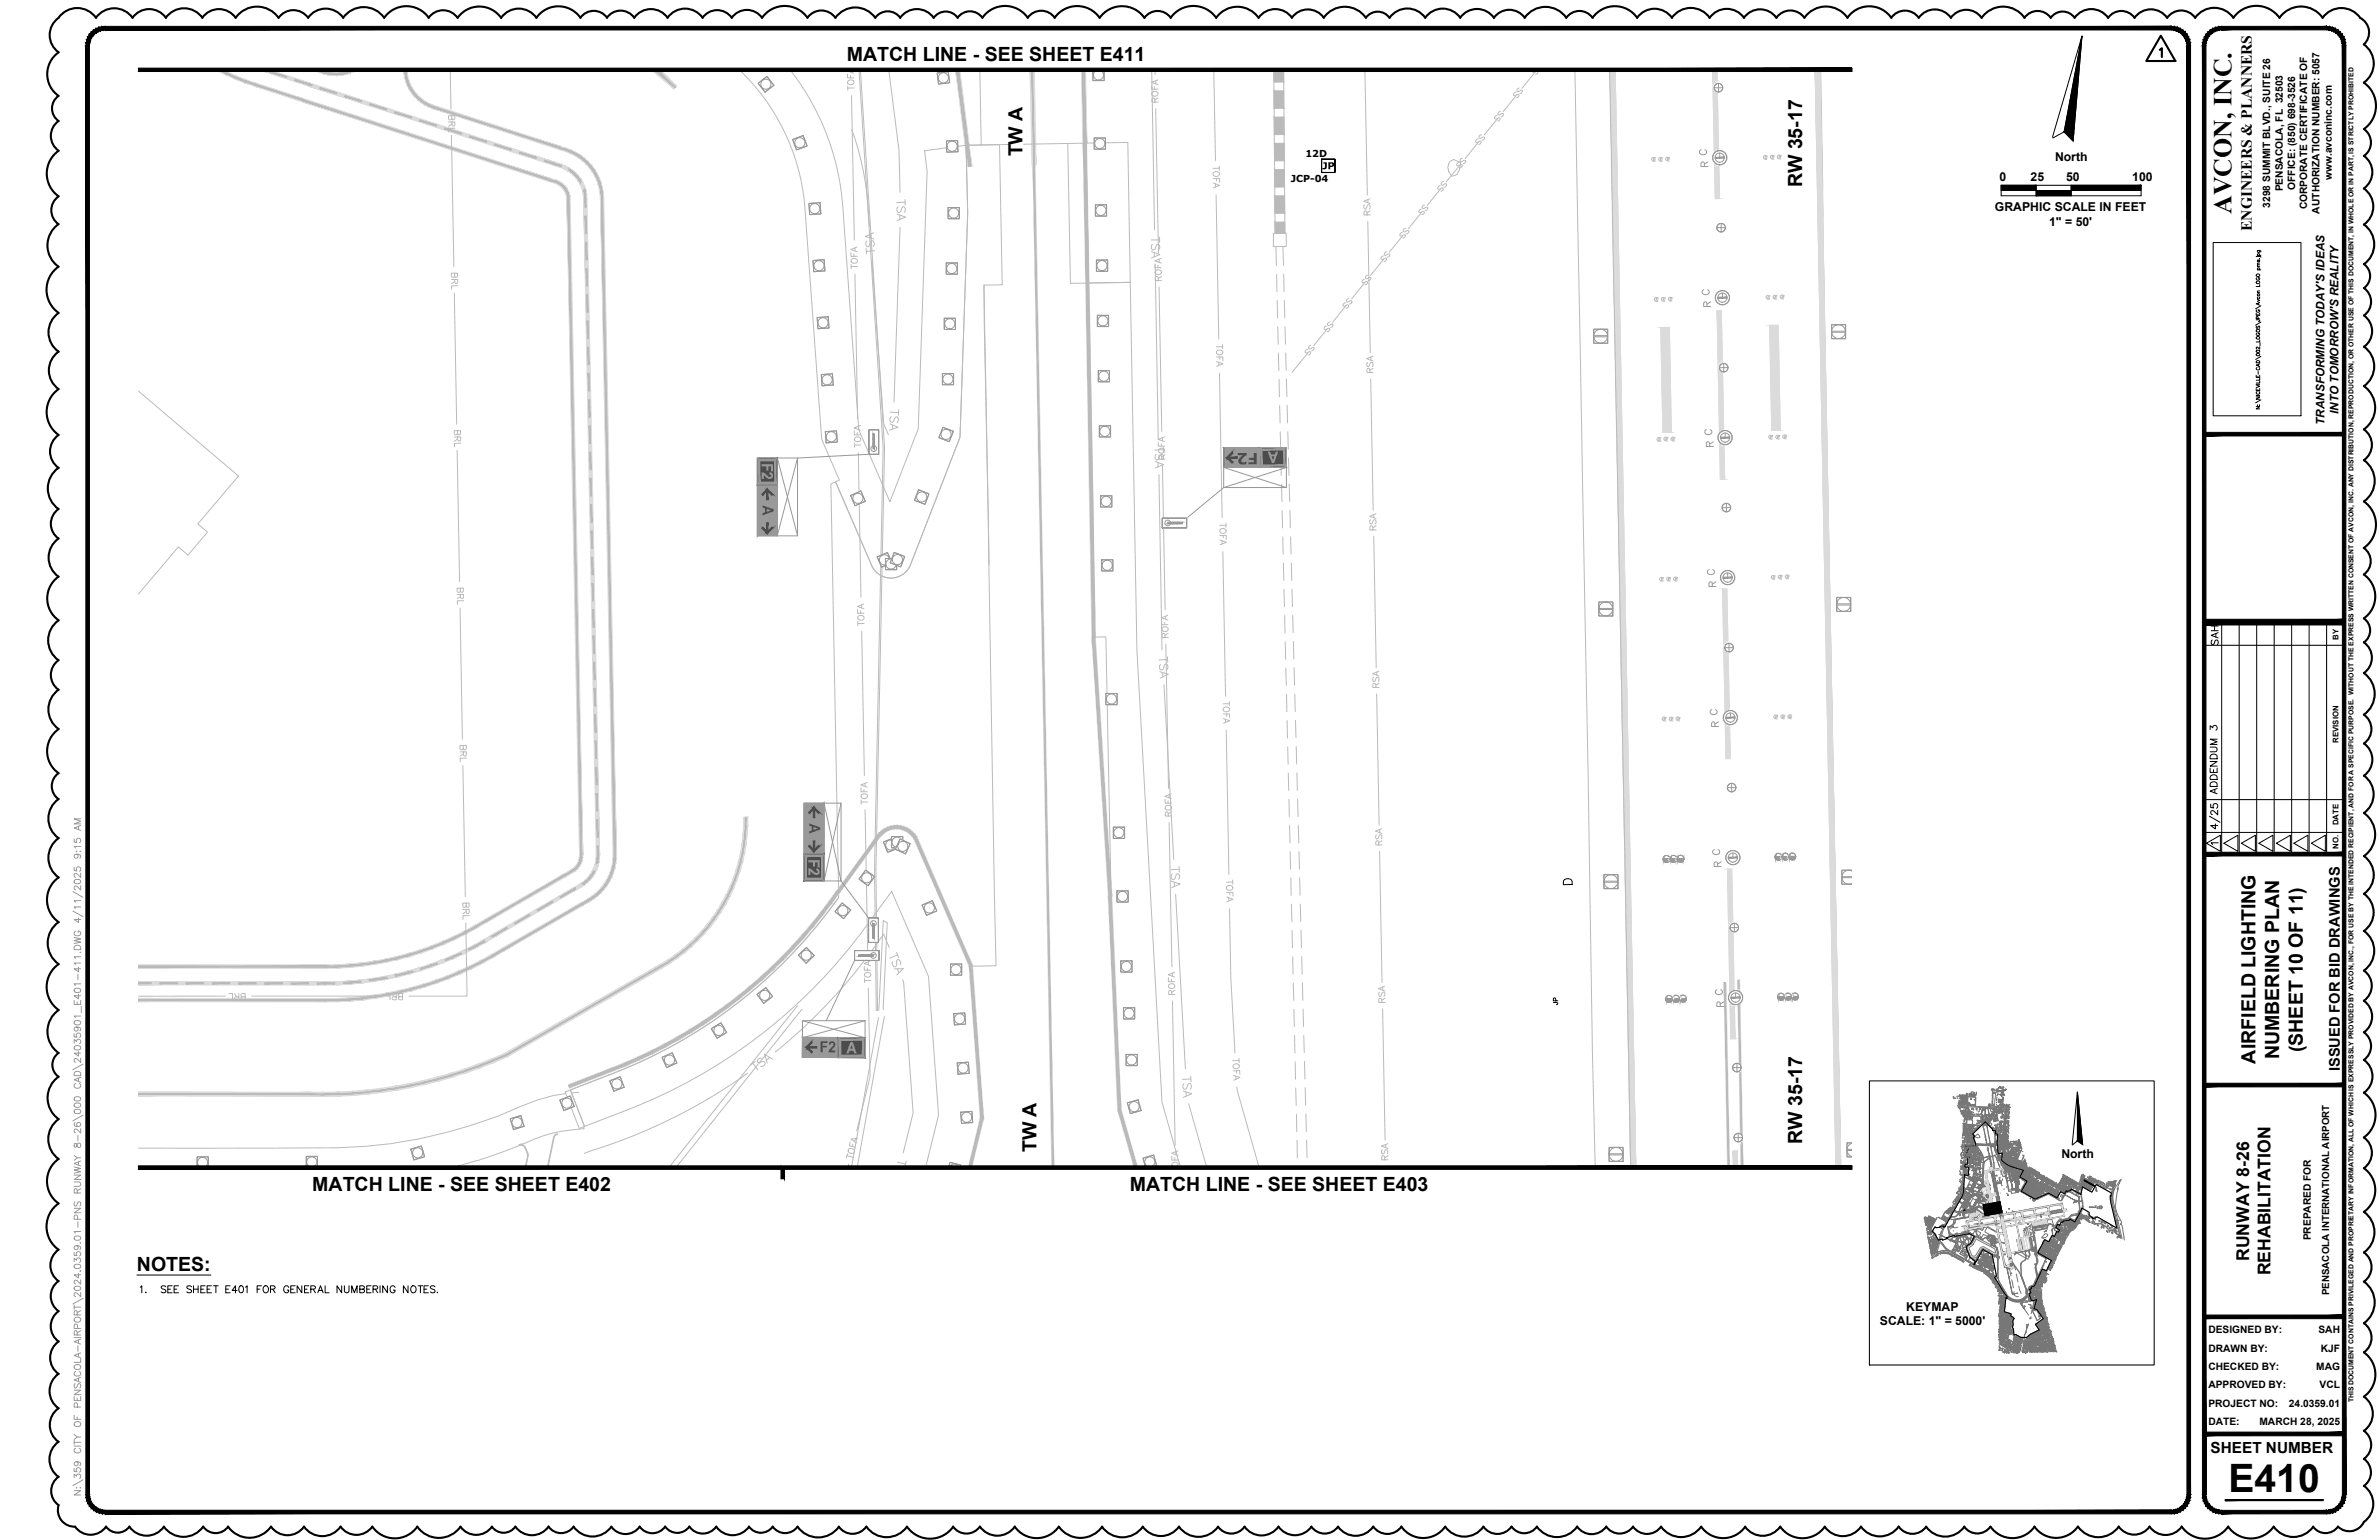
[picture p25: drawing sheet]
<svg xmlns="http://www.w3.org/2000/svg" width="864mm" height="559mm" viewBox="0 0 864 559" stroke-linecap="round" stroke-linejoin="round" font-family="sans-serif">
<defs><g id="words">
<text font-size="14.2" x="808.9" y="541.3">E410</text>
<text font-size="9.4" x="810.1" y="77.6" transform="rotate(-90 810.1 77.6)">AVCON, INC.</text>
<text font-size="7.5" x="807.2" y="302" transform="rotate(-90 807.2 302)">4/25</text>
<g font-size="7.1">
<text x="307.4" y="22.1">MATCH LINE - SEE SHEET E411</text>
<text x="371.2" y="56.8" transform="rotate(-90 371.2 56.8)">TW A</text>
<text x="654.2" y="68" transform="rotate(-90 654.2 68)">RW 35-17</text>
<text x="835.9" y="381.8" transform="rotate(-90 835.9 381.8)">(SHEET 10 OF 11)</text>
<text x="818.8" y="385.9" transform="rotate(-90 818.8 385.9)">AIRFIELD LIGHTING</text>
<text x="827.4" y="384.3" transform="rotate(-90 827.4 384.3)">NUMBERING PLAN</text>
<text x="376.3" y="418.2" transform="rotate(-90 376.3 418.2)">TW A</text>
<text x="654.2" y="415.1" transform="rotate(-90 654.2 415.1)">RW 35-17</text>
<text x="113.4" y="432.1">MATCH LINE - SEE SHEET E402</text>
<text x="410.1" y="432.1">MATCH LINE - SEE SHEET E403</text>
<text x="49.7" y="461.2">NOTES:</text>
</g>
<g font-size="6.4">
<text x="816.5" y="457.5" transform="rotate(-90 816.5 457.5)">RUNWAY 8-26</text>
<text x="824.2" y="462.7" transform="rotate(-90 824.2 462.7)">REHABILITATION</text>
</g>
<g font-size="6.3" fill="#989898">
<text x="463.9" y="164" transform="rotate(180 463.9 164)">A</text>
<text x="276.5" y="168.1" transform="rotate(90 276.5 168.1)">F2</text>
<text x="293.5" y="311.8" transform="rotate(90 293.5 311.8)">F2</text>
<text x="307.3" y="382.2" transform="rotate(1 307.3 382.2)">A</text>
</g>
<g font-size="6.3" fill="#545454">
<text x="276.8" y="183.3" transform="rotate(90 276.8 183.3)">A</text>
<text x="293.7" y="298.8" transform="rotate(90 293.7 298.8)">A</text>
<text x="297.5" y="381.8">F2</text>
</g>
<g font-size="5.7">
<text x="806.4" y="235.3" transform="rotate(-90 806.4 235.3)">SAH</text>
<text x="806.1" y="289.3" transform="rotate(-90 806.1 289.3)">ADDENDUM 3</text>
</g>
<g font-size="5.6">
<text x="817.5" y="83.8" transform="rotate(-90 817.5 83.8)">ENGINEERS &amp; PLANNERS</text>
<text x="802.5" y="527.1">SHEET NUMBER</text>
</g>
<text font-size="5.6" fill="#545454" x="456.7" y="164.2" transform="rotate(180 456.7 164.2)">F2</text>
<g font-size="5.3" fill="#989898">
<text x="615.9" y="57.5">C</text>
<text x="617" y="108.3">C</text>
</g>
<g font-size="5.3">
<text x="566.6" y="322.1">D</text>
<text x="849.4" y="388.7" transform="rotate(-90 849.4 388.7)">ISSUED FOR BID DRAWINGS</text>
</g>
<g font-size="4.9" fill="#989898">
<text x="616.7" y="61.7">R</text>
<text x="617.7" y="112.5">R</text>
<text x="618.1" y="158.8">C</text>
<text x="618.4" y="163.3">R</text>
<text x="618.8" y="209.6">C</text>
<text x="619.5" y="214.1">R</text>
<text x="619.8" y="260.3">C</text>
<text x="620.5" y="264.9">R</text>
<text x="620.9" y="311.1">C</text>
<text x="621.2" y="315.7">R</text>
<text x="621.9" y="361.9">C</text>
<text x="622.3" y="366.5">R</text>
</g>
<g font-size="4.4">
<text x="746" y="58.5">North</text>
<text x="725.9" y="65.7">0</text>
<text x="737.1" y="65.7">25</text>
<text x="750" y="65.7">50</text>
<text x="774" y="65.7">100</text>
<text x="724.2" y="76.6">GRAPHIC SCALE IN FEET</text>
<text x="743.9" y="81.9">1&quot; = 50'</text>
<text x="566.6" y="365.8" transform="rotate(-90 566.6 365.8)">JP</text>
<text x="748.3" y="420.3">North</text>
<text x="692" y="475.6">KEYMAP</text>
<text x="682.4" y="480.9">SCALE: 1&quot; = 5000'</text>
</g>
<g font-size="4.3">
<text x="843.8" y="154.2" transform="rotate(-90 843.8 154.2)">TRANSFORMING TODAY'S IDEAS</text>
<text x="849" y="150.2" transform="rotate(-90 849 150.2)">INTO TOMORROW'S REALITY</text>
</g>
<text font-size="4.2" x="480" y="61.4">JP</text>
<g font-size="3.7">
<text x="846.5" y="65.4" transform="rotate(-90 846.5 65.4)">www.avconinc.com</text>
<text x="828.6" y="69.5" transform="rotate(-90 828.6 69.5)">PENSACOLA, FL 32503</text>
<text x="833.1" y="68.9" transform="rotate(-90 833.1 68.9)">OFFICE: (850) 698-3526</text>
<text x="824.1" y="75.4" transform="rotate(-90 824.1 75.4)">3298 SUMMIT BLVD., SUITE 26</text>
<text x="837.6" y="76" transform="rotate(-90 837.6 76)">CORPORATE CERTIFICATE OF</text>
<text x="842.1" y="77.5" transform="rotate(-90 842.1 77.5)">AUTHORIZATION NUMBER: 5057</text>
<text x="838.8" y="450.1" transform="rotate(-90 838.8 450.1)">PREPARED FOR</text>
<text x="801.7" y="483.8">DESIGNED BY:</text>
<text x="841.6" y="483.8">SAH</text>
<text x="801.7" y="490.5">DRAWN BY:</text>
<text x="842.5" y="490.5">KJF</text>
<text x="801.7" y="497.1">CHECKED BY:</text>
<text x="840.8" y="497.1">MAG</text>
<text x="801.7" y="503.7">APPROVED BY:</text>
<text x="842.1" y="503.7">VCL</text>
<text x="801.7" y="510.4">PROJECT NO:</text>
<text x="830.9" y="510.4">24.0359.01</text>
<text x="801.7" y="517">DATE:</text>
<text x="820.2" y="517">MARCH 28, 2025</text>
</g>
<g font-size="3.5">
<text x="473.9" y="57.1">12D</text>
<text x="468.6" y="66.1">JCP-04</text>
<text x="801.9" y="307.6">1</text>
<text x="845.6" y="470" transform="rotate(-90 845.6 470)">PENSACOLA INTERNATIONAL AIRPORT</text>
</g>
<g font-size="2.8">
<text x="848.9" y="232.1" transform="rotate(-90 848.9 232.1)">BY</text>
<text x="848.9" y="269.5" transform="rotate(-90 848.9 269.5)">REVISION</text>
<text x="848.9" y="299.4" transform="rotate(-90 848.9 299.4)">DATE</text>
<text x="848.9" y="307.9" transform="rotate(-90 848.9 307.9)">NO.</text>
</g>
<g font-size="2.6" fill="#767676">
<text x="720.7" y="416.6">S</text>
<text x="722.1" y="416.6">D</text>
<text x="723.5" y="419.1">P</text>
<text x="723.5" y="416.6">D</text>
<text x="725" y="417">S</text>
<text x="725.3" y="417">W</text>
<text x="725.7" y="422.3">P</text>
<text x="727.1" y="424">P</text>
<text x="727.1" y="421.6">W</text>
<text x="727.4" y="421.6">D</text>
<text x="727.4" y="421.2">E</text>
<text x="727.4" y="421.9">E</text>
<text x="727.8" y="422.3">TV</text>
<text x="728.1" y="423.3">S</text>
<text x="729.2" y="425.1">P</text>
<text x="730.6" y="423.7" transform="rotate(-90 730.6 423.7)">TV</text>
<text x="725.3" y="430">P</text>
<text x="728.1" y="431.1">W</text>
<text x="730.6" y="428.3">W</text>
<text x="731.7" y="431.4">8</text>
<text x="731.7" y="430">8</text>
<text x="731.7" y="431.8">10</text>
<text x="731.7" y="429.3">2</text>
<text x="732" y="430.7">10</text>
<text x="732.4" y="428.6">P</text>
<text x="734.5" y="430">P</text>
<text x="717.9" y="432.9">D</text>
<text x="729.2" y="432.9">W</text>
<text x="731.3" y="432.9">8</text>
<text x="733.1" y="433.2" transform="rotate(-90 733.1 433.2)">16</text>
<text x="737" y="454.4">S</text>
<text x="737.3" y="454.4">W</text>
</g>
<g font-size="2.6" fill="#dbdbdb">
<text x="725.7" y="425.8">W</text>
<text x="720" y="431.4">A</text>
<text x="725.3" y="430.4">E</text>
<text x="727.1" y="428.3">W</text>
<text x="720.7" y="435.7">A3</text>
<text x="730.2" y="441">E</text>
</g>
<text font-size="2.6" fill="#989898" x="731.3" y="430.7">4</text>
<text font-size="2.6" x="727.4" y="441">E</text>
<text font-size="2.5" x="854.3" y="508.9" transform="rotate(-90 854.3 508.9)">THIS DOCUMENT CONTAINS PRIVILEGED AND PROPRIETARY INFORMATION, ALL OF WHICH IS EXPRESSLY PROVIDED BY AVCON, INC., FOR USE BY THE INTENDED RECIPIENT, AND FOR A SPECIFIC PURPOSE. WITHOUT THE EXPRESS WRITTEN CONSENT OF AVCON, INC. ANY DISTRIBUTION, REPRODUCTION, OR OTHER USE OF THIS DOCUMENT, IN WHOLE OR IN PART, IS STRICTLY PROHIBITED</text>
</g></defs>
<!-- layer: x24035901_xbase|C-AFLD-MARK-BLACK -->
<g fill="#dbdbdb" stroke="#dbdbdb" stroke-width=".36">
<path d="M113.5 25.4h1.1l-.2 .2z"/>
<path d="M93.9 25.4h.5z"/>
<path d="M78.4 25.4h.3z"/>
<path d="M375 59.9l7.6 363.7-6.8-363.7zM375 59.9l7.6 363.7h-.8z"/>
<path d="M393.2 51.9l4.4 179.2-3.1-179.2zM393.2 51.9l4.4 179.2-1.2 .1zM396.4 231.2l7.2 94-6-94.1zM396.4 231.2l7.2 94h-1.3zM402.3 325.2l4.7 77.2-3.4-77.2zM402.3 325.2l4.7 77.2-1.3 .2zM405.7 402.6l7.3 21-6-21.2zM405.7 402.6l7.3 21h-1.4z"/>
<path d="M373.9 25.4l.7 34.5h1.5zM373.9 25.4h1.6l.6 34.5z"/>
<path d="M236.4 25.4h1.2l-.5 .5zM237.6 25.4l-.5 .5 1.7-.5zM237.1 25.9l1.7-.5 5.9 6.9zM238.8 25.4l5.9 6.9 1-1.2z"/>
<path d="M50.3 397.7l62.1 .1v-1.5zM50.3 396.2l62.1 .1-62.1 1.4z"/>
<path d="M112.4 396.3l5.2 1.6-5.2-.1zM112.4 396.3l5.2 1.6v-1.5zM117.6 396.4l5.3 1.4-5.3 .1zM117.6 396.4l5.3 1.4v-1.6zM122.9 396.2l5.2 1.3-5.2 .3zM122.9 396.2l5.2 1.3-.1-1.5zM128 396l5.4 1-5.3 .5zM128 396l5.4 1-.2-1.5zM133.2 395.5l5.4 .9-5.2 .6zM133.2 395.5l5.4 .9-.3-1.5zM138.3 394.9l5.5 .7-5.2 .8zM138.3 394.9l5.5 .7-.3-1.5zM143.5 394.1l5.4 .6-5.1 .9zM143.5 394.1l5.4 .6-.3-1.5zM148.6 393.2l5.5 .4-5.2 1.1zM148.6 393.2l5.5 .4-.4-1.5zM153.7 392.1l5.4 .2-5 1.3zM153.7 392.1l5.4 .2-.4-1.5zM158.7 390.8l5.5 .1-5.1 1.4zM158.7 390.8l5.5 .1-.5-1.5zM163.7 389.4l5.5-.1-5 1.6zM163.7 389.4l5.5-.1-.5-1.4zM168.7 387.9l5.4-.3-4.9 1.7zM168.7 387.9l5.4-.3-.5-1.5zM173.6 386.1l5.4-.4-4.9 1.9zM173.6 386.1l5.4-.4-.6-1.5zM178.4 384.2l5.4-.6-4.8 2.1zM178.4 384.2l5.4-.6-.6-1.4z"/>
<path d="M183.2 382.2l.6 1.4 55.8-33.6zM183.8 383.6l55.8-33.6 .8 1.3z"/>
<path d="M239.6 350l3.6-.4-2.8 1.7zM239.6 350l3.6-.4-.8-1.3zM242.4 348.3l3.5-.6-2.7 1.9zM242.4 348.3l3.5-.6-.9-1.2zM245 346.5l3.5-.8-2.6 2zM245 346.5l3.5-.8-.9-1.1zM247.6 344.6l3.4-1-2.5 2.1zM247.6 344.6l3.4-1-1-1.2zM250 342.4l3.4-1.1-2.4 2.3zM250 342.4l3.4-1.1-1.1-1.1zM252.3 340.2l3.4-1.3-2.3 2.4zM254.6 337.9l-2.3 2.3 3.4-1.3zM254.6 337.9l3.3-1.5-2.2 2.5zM256.7 335.4l-2.1 2.5 3.3-1.5zM256.7 335.4l3.1-1.6-1.9 2.6zM258.6 332.9l-1.9 2.5 3.1-1.6zM258.6 332.9l3.1-1.9-1.9 2.8zM260.4 330.2l-1.8 2.7 3.1-1.9zM260.4 330.2l3-2-1.7 2.8zM262.1 327.4l-1.7 2.8 3-2zM262.1 327.4l2.9-2.1-1.6 2.9zM263.6 324.6l-1.5 2.8 2.9-2.1zM263.6 324.6l2.8-2.3-1.4 3zM265 321.6l-1.4 3 2.8-2.3zM265 321.6l2.6-2.4-1.2 3.1zM266.2 318.7l-1.2 2.9 2.6-2.4zM268.7 316.1l-1.1 3.1-1.4-.5zM267.2 315.6l-1 3.1 2.5-2.6zM269.6 312.9l-.9 3.2-1.5-.5zM268.1 312.5l-.9 3.1 2.4-2.7zM270.3 309.7l-.7 3.2-1.5-.4zM268.8 309.4l-.7 3.1 2.2-2.8zM270.8 306.4l-.5 3.3-1.5-.3zM269.4 306.2l-.6 3.2 2-3zM271.2 303.1l-.4 3.3-1.4-.2zM269.7 303l-.3 3.2 1.8-3.1zM271.4 299.8l-.2 3.3-1.5-.1zM269.9 299.8l-.2 3.2 1.7-3.2zM271.4 296.5v3.3h-1.5zM269.9 296.5v3.3l1.5-3.3z"/>
<path d="M242.6 28.3l2.5 2.3-1 1.2zM242.6 28.3l-1 1.1 2.5 2.4zM240.2 25.9l2.4 2.4-1 1.1zM239.1 26.9l2.5 2.5-1.4-3.5zM239.8 25.4l.4 .5-1.1 1zM237.7 25.4l1.4 1.5 .7-1.5z"/>
<path d="M625.8 356.5l1.3 67.1h.7zM625.8 356.5h.8l1.2 67.1z"/>
<path d="M114.6 25.4h1.7l-.4 .9zM114.6 25.4l-.2 .2 1.5 .7z"/>
<path d="M125.2 25.9l1.5-.5 .4 1.2zM125.2 25.9l.3 1.2 1.6-.5zM123.7 26.1l1.5-.2 .3 1.2zM123.7 26.1l.2 1.2 1.6-.2zM122.3 26.2l1.4-.1 .2 1.2zM122.3 26.2v1.2l1.6-.1zM120.7 26.2h1.6v1.2zM120.7 26.2v1.2h1.6zM119.3 26l1.4 .2v1.2zM119.3 26l-.3 1.2 1.7 .2zM117.8 25.7l1.5 .3-.3 1.2zM117.8 25.7l-.4 1.1 1.6 .4zM116.8 25.4l1 .3-.4 1.1zM116.8 25.4l-.9 .9 1.5 .5zM116.3 25.4h.5l-.9 .9z"/>
<path d="M128.3 25.4l.3 .6 1.3-.6zM127 25.4h1.3l.3 .6zM127 25.4l.1 1.2 1.5-.6zM126.7 25.4h.3l.1 1.2z"/>
<path d="M94.4 25.5l17.8 5.8 .4-1.2zM94.4 25.5l3.4-.1 14.8 4.7zM94.4 25.4h3.4z"/>
<path d="M89.4 29l3.5 1.1-.3 1.2zM89.4 29l-.4 1.1 3.6 1.2zM85.9 27.6l3.5 1.4-.4 1.1zM85.9 27.6l-.4 1.1 3.5 1.4zM82.6 26.1l3.3 1.5-.4 1.1zM82.6 26.1l-.6 1.1 3.5 1.5zM81 25.4l1.6 .7-.6 1.1zM78.7 25.5l3.3 1.7-1-1.8zM78.7 25.4h2.3z"/>
<path d="M92.9 30.1l-.3 1.2 17.7 4.5zM92.6 31.3l17.7 4.5-.4 1.2z"/>
<path d="M50.3 363.5l67.8 .1v-1.3zM50.3 362.2l67.8 .1-67.8 1.2z"/>
<path d="M118.1 362.3l4.6 1.2-4.6 .1zM118.1 362.3l4.6 1.2-.1-1.2zM122.6 362.3l4.6 1-4.5 .2zM122.6 362.3l4.6 1-.1-1.3zM127.1 362l4.6 .8-4.5 .5zM127.1 362l4.6 .8-.1-1.2zM131.6 361.6l4.7 .6-4.6 .6zM131.6 361.6l4.7 .6-.2-1.2zM136.1 361l4.7 .5-4.5 .7zM136.1 361l4.7 .5-.3-1.2zM140.5 360.3l4.7 .3-4.4 .9zM140.5 360.3l4.7 .3-.3-1.2zM144.9 359.4l4.7 .1-4.4 1.1zM144.9 359.4l4.7 .1-.2-1.2zM149.4 358.3l4.7-.1-4.5 1.3zM149.4 358.3l4.7-.1-.4-1.1zM153.7 357.1l4.7-.3-4.3 1.4zM153.7 357.1l4.7-.3-.4-1.1zM158 355.7l4.6-.4-4.2 1.5zM158 355.7l4.6-.4-.4-1.2zM162.2 354.1l4.7-.6-4.3 1.8zM162.2 354.1l4.7-.6-.5-1.1zM166.4 352.4l4.6-.8-4.1 1.9zM166.4 352.4l4.6-.8-.5-1.1zM170.5 350.5l4.6-.9-4.1 2zM170.5 350.5l4.6-.9-.6-1.1zM174.5 348.5l4.6-1.1-4 2.2zM174.5 348.5l4.6-1.1-.6-1.1zM178.5 346.3l4.5-1.2-3.9 2.3zM178.5 346.3l4.5-1.2-.7-1.1z"/>
<path d="M182.3 344l.7 1.1 28-17.6zM183 345.1l28-17.6 .6 1.1z"/>
<path d="M157 39.4l46.1 14.9 .4-1.2zM157.4 38.2l46.1 14.9-46.5-13.7z"/>
<path d="M156 37.7l1.4 .5-.4 1.2zM156 37.7l-.5 1.1 1.5 .6zM154.7 37l1.3 .7-.5 1.1zM154.7 37l-.6 1.1 1.4 .7zM153.5 36.2l1.2 .8-.6 1.1zM153.5 36.2l-.7 1 1.3 .9zM152.4 35.3l1.1 .9-.7 1zM152.4 35.3l-.8 .9 1.2 1zM151.3 34.2l1.1 1.1-.8 .9zM150.4 35l1.2 1.2-.3-2zM150.4 33.1l.9 1.1-.9 .8zM149.4 33.8l1 1.2v-1.9zM149.6 31.8l.8 1.3-1 .7zM148.5 32.4l.9 1.4 .2-2zM148.9 30.5l.7 1.3-1.1 .6zM147.8 31l.7 1.4 .4-1.9zM148.4 29.1l.5 1.4-1.1 .5zM147.2 29.5l.6 1.5 .6-1.9zM148 27.7l.4 1.4-1.2 .4zM146.8 27.9l.4 1.6 .8-1.8zM147.8 26.2l.2 1.5-1.2 .2zM146.6 26.4l.2 1.5 1-1.7zM146.6 26.4l1.1-1 .1 .8zM146.5 25.4l.1 1 1.1-1z"/>
<path d="M50.3 357.4l67.8 .1v-1.3zM50.3 356.2h67.8l-67.8 1.2z"/>
<path d="M118.1 356.2l4.4 1.2-4.4 .1zM118.1 356.2l4.4 1.2-.1-1.2zM122.4 356.2l4.4 1-4.3 .2zM122.4 356.2l4.4 1-.1-1.3zM126.7 355.9l4.4 .8-4.3 .5zM126.7 355.9l4.4 .8-.1-1.1zM131 355.6l4.4 .6-4.3 .5zM131 355.6l4.4 .6-.2-1.2zM135.2 355l4.5 .5-4.3 .7zM135.2 355l4.5 .5-.3-1.2zM139.4 354.3l4.5 .3-4.2 .9zM139.4 354.3l4.5 .3-.2-1.2zM143.7 353.4l4.4 .2-4.2 1zM143.7 353.4l4.4 .2-.3-1.2zM147.8 352.4h4.5l-4.2 1.2zM147.8 352.4h4.5l-.3-1.2zM152 351.2l4.4-.2-4.1 1.4zM152 351.2l4.4-.2-.4-1.1zM156 349.9l4.5-.4-4.1 1.5zM156 349.9l4.5-.4-.4-1.1zM160.1 348.4l4.4-.5-4 1.6zM160.1 348.4l4.4-.5-.5-1.1zM164 346.8l4.4-.7-3.9 1.8zM164 346.8l4.4-.7-.5-1.1zM167.9 345l4.4-.9-3.9 2zM167.9 345l4.4-.9-.5-1zM171.8 343.1l4.3-1-3.8 2zM171.8 343.1l4.3-1-.6-1.1zM175.5 341l4.4-1.2-3.8 2.3zM175.5 341l4.4-1.2-.7-1z"/>
<path d="M179.2 338.8l.7 1 28-17.6zM179.9 339.8l28-17.6 .6 1.1z"/>
<path d="M112.2 31.3l89 28.8 .3-1.2zM112.6 30.1l88.9 28.8-89.3-27.6z"/>
<path d="M50.3 351.3l67.9 .1v-1.3zM50.3 350.1h67.9l-67.9 1.2z"/>
<path d="M118.2 350.1l4.4 1.2-4.4 .1zM118.2 350.1l4.4 1.2-.1-1.2zM122.5 350.1l4.5 .9-4.4 .3zM122.5 350.1l4.5 .9-.2-1.2zM126.8 349.8l4.5 .8-4.3 .4zM126.8 349.8l4.5 .8-.1-1.2zM131.2 349.4l4.5 .6-4.4 .6zM131.2 349.4l4.5 .6-.2-1.2zM135.5 348.8l4.5 .4-4.3 .8zM135.5 348.8l4.5 .4-.2-1.2zM139.8 348l4.6 .2-4.4 1zM139.8 348l4.6 .2-.3-1.2zM144.1 347l4.5 .1-4.2 1.1zM144.1 347l4.5 .1-.3-1.2zM148.3 345.9l4.5-.1-4.2 1.3zM148.3 345.9l4.5-.1-.4-1.1zM152.4 344.7l4.6-.4-4.2 1.5zM152.4 344.7l4.6-.4-.5-1.1zM156.5 343.2l4.6-.5-4.1 1.6zM156.5 343.2l4.6-.5-.5-1.1zM160.6 341.6l4.5-.7-4 1.8zM160.6 341.6l4.5-.7-.5-1.1zM164.6 339.8l4.5-.8-4 1.9zM164.6 339.8l4.5-.8-.6-1.1zM168.5 337.9l4.4-1.1-3.8 2.2zM168.5 337.9l4.4-1.1-.6-1zM172.3 335.8l4.4-1.2-3.8 2.2zM172.3 335.8l4.4-1.2-.6-1z"/>
<path d="M176.1 333.6l.6 1 28.2-17.6zM176.7 334.6l28.2-17.6 .6 1.1zM204.9 317l.6 1.1 1.8-2.5zM207.3 315.6l.6 1-2.4 1.5z"/>
<path d="M207.3 315.6l1.6 .4-1 .6zM207.3 315.6l1.6 .4-.8-1zM208.1 315l1.6 .3-.8 .7zM208.1 315l1.6 .3-.9-.9zM208.8 314.4h1.6l-.7 .9zM209.3 313.7l-.5 .7h1.6zM209.3 313.7l1.6-.3-.5 1zM209.8 312.9l-.5 .8 1.6-.3zM209.8 312.9l1.5-.5-.4 1zM210.1 312.1l-.3 .8 1.5-.5zM210.1 312.1l1.4-.8-.2 1.1zM210.3 311.2l-.2 .9 1.4-.8zM210.3 311.2l1.3-1-.1 1.1zM210.4 310.3l-.1 .9 1.3-1z"/>
<path d="M205.8 72.2l4.6 238.1 1.2-.1zM205.8 72.2h1.2l4.6 238z"/>
<path d="M205.8 72.2l1.1-1 .1 1zM205.7 71.4l.1 .8 1.1-1zM206.7 70.2l.2 1-1.2 .2zM205.5 70.6l.2 .8 1-1.2zM206.3 69.3l.4 .9-1.2 .4zM205.2 69.8l.3 .8 .8-1.3zM205.9 68.4l.4 .9-1.1 .5zM204.8 69.1l.4 .7 .7-1.4zM205.3 67.6l.6 .8-1.1 .7zM204.3 68.4l.5 .7 .5-1.5zM204.6 66.9l.7 .7-1 .8zM204.6 66.9l-.8 .9 .5 .6zM203.8 66.3l.8 .6-.8 .9zM203.8 66.3l-.7 1 .7 .5zM202.9 65.8l.9 .5-.7 1zM202.9 65.8l-.5 1.1 .7 .4zM202 65.4l.9 .4-.5 1.1zM202 65.4l-.4 1.2 .8 .3z"/>
<path d="M199.3 65.9l2.3 .7 .4-1.2zM199.7 64.7l2.3 .7-2.7 .5z"/>
<path d="M207.9 322.2l.6 1.1 1.9-2.5zM210.4 320.8l.6 1.1-2.5 1.4z"/>
<path d="M210.4 320.8l1.8 .3-1.2 .8zM210.4 320.8l1.8 .3-.7-.9zM211.5 320.2l1.8 .1-1.1 .8zM211.5 320.2l1.8 .1-.8-1zM212.5 319.3l1.8-.1-1 1.1zM212.5 319.3l1.8-.1-.9-.8zM213.4 318.4l1.8-.3-.9 1.1zM214.2 317.4l-.8 1 1.8-.3zM214.2 317.4l1.7-.5-.7 1.2zM214.9 316.3l-.7 1.1 1.7-.5zM214.9 316.3l1.7-.7-.7 1.3zM215.4 315.2l-.5 1.1 1.7-.7zM215.4 315.2l1.7-.9-.5 1.3zM215.9 313.9l-.5 1.3 1.7-.9zM215.9 313.9l1.5-1-.3 1.4zM216.2 312.7l-.3 1.2 1.5-1zM216.2 312.7l1.4-1.2-.2 1.4zM216.4 311.4l-.2 1.3 1.4-1.2zM217.7 310.1l-.1 1.4-1.2-.1zM216.5 310.1l-.1 1.3 1.3-1.3z"/>
<path d="M211.9 72.1l4.6 238h1.2zM211.9 72.1h1.2l4.6 238z"/>
<path d="M213 70.6l.1 1.5h-1.2zM211.8 70.7l.1 1.4 1.1-1.5zM212.7 69.1l.3 1.5-1.2 .1zM211.5 69.4l.3 1.3 .9-1.6zM212.3 67.6l.4 1.5-1.2 .3zM211.1 68.1l.4 1.3 .8-1.8zM211.6 66.3l.7 1.3-1.2 .5zM210.6 66.8l.5 1.3 .5-1.8zM210.9 65l.7 1.3-1 .5zM209.9 65.7l.7 1.1 .3-1.8zM210 63.8l.9 1.2-1 .7zM209 64.6l.9 1.1 .1-1.9zM209 62.7l1 1.1-1 .8zM209 62.7l-.9 .9 .9 1zM207.8 61.7l1.2 1-.9 .9zM207.8 61.7l-.7 1 1 .9zM206.6 60.9l1.2 .8-.7 1zM206.6 60.9l-.6 1 1.1 .8zM205.3 60.2l1.3 .7-.6 1zM205.3 60.2l-.5 1.1 1.2 .6zM203.9 59.6l1.4 .6-.5 1.1zM203.9 59.6l-.4 1.2 1.3 .5z"/>
<path d="M201.2 60.1l2.3 .7 .4-1.2zM201.5 58.9l2.4 .7-2.7 .5z"/>
<path d="M211 327.5l.6 1.1 1.8-2.5zM213.4 326.1l.6 1.1-2.4 1.4z"/>
<path d="M213.4 326.1l2.1 .2-1.5 .9zM213.4 326.1l2.1 .2-.7-1.1zM214.8 325.2h2.1l-1.4 1.1zM214.8 325.2h2.1l-.8-.9zM216.1 324.3l2-.2-1.2 1.1zM216.1 324.3l2-.2-.8-.9zM217.3 323.2l2-.5-1.2 1.4zM218.4 322l-1.1 1.2 2-.5zM218.4 322l1.9-.6-1 1.3zM219.3 320.7l-.9 1.3 1.9-.6zM219.3 320.7l1.9-.8-.9 1.5zM220.2 319.3l-.9 1.4 1.9-.8zM220.2 319.3l1.8-.9-.8 1.5zM220.9 317.9l-.7 1.4 1.8-.9zM220.9 317.9l1.8-1.1-.7 1.6zM221.5 316.4l-.6 1.5 1.8-1.1zM221.5 316.4l1.7-1.3-.5 1.7zM222 314.8l-.5 1.6 1.7-1.3zM222 314.8l1.5-1.4-.3 1.7zM222.3 313.3l-.3 1.5 1.5-1.4zM223.7 311.7l-.2 1.7-1.2-.1zM222.5 311.7l-.2 1.6 1.4-1.6zM223.8 310l-.1 1.7h-1.2zM222.5 310v1.7l1.3-1.7z"/>
<path d="M218 72l4.5 238h1.3zM218 72l1.2-.1 4.6 238.1z"/>
<path d="M219.1 70.1l.1 1.8-1.2 .1zM217.8 70.2l.2 1.8 1.1-1.9zM218.7 68.3l.4 1.8-1.3 .1zM217.6 68.5l.2 1.7 .9-1.9zM218.3 66.5l.4 1.8-1.1 .2zM217.1 66.8l.5 1.7 .7-2zM217.6 64.7l.7 1.8-1.2 .3zM216.5 65.2l.6 1.6 .5-2.1zM216.8 63.1l.8 1.6-1.1 .5zM215.8 63.7l.7 1.5 .3-2.1zM215.9 61.5l.9 1.6-1 .6zM214.9 62.2l.9 1.5 .1-2.2zM214.8 60l1.1 1.5-1 .7zM213.8 60.8l1.1 1.4-.1-2.2zM213.5 58.6l1.3 1.4-1 .8zM213.5 58.6l-.8 .9 1.1 1.3zM212.2 57.4l1.3 1.2-.8 .9zM212.2 57.4l-.8 .9 1.3 1.2zM210.7 56.3l1.5 1.1-.8 .9zM210.7 56.3l-.7 1 1.4 1zM209.1 55.3l1.6 1-.7 1zM209.1 55.3l-.6 1.1 1.5 .9zM207.5 54.5l1.6 .8-.6 1.1zM207.5 54.5l-.5 1.1 1.5 .8zM205.7 53.8l1.8 .7-.5 1.1zM205.7 53.8l-.3 1.2 1.6 .6z"/>
<path d="M203.1 54.3l2.3 .7 .3-1.2zM203.5 53.1l2.2 .7-2.6 .5z"/>
<path d="M109.9 37l89.4 28.9 .4-1.2zM110.3 35.8l89.4 28.9-89.8-27.7z"/>
<path d="M346.9 25.4l5.9 34.8-4.4-34.8zM346.9 25.4l5.9 34.8-1.5 .2z"/>
<path d="M392.6 25.4l.5 26.5h1.5zM392.6 25.4h1.5l.5 26.5z"/>
<path d="M206.3 393.6l.5 1.2 14.9-7.2zM206.8 394.8l14.9-7.2 .5 1.2z"/>
<path d="M221.7 387.6l5.5-.8-5 2zM221.7 387.6l5.5-.8-.5-1.1zM226.7 385.7l5.4-1.1-4.9 2.2zM226.7 385.7l5.4-1.1-.5-1.1zM231.6 383.5l5.4-1.1-4.9 2.2zM231.6 383.5l5.4-1.1-.6-1.2zM236.4 381.2l5.3-1.3-4.7 2.5zM236.4 381.2l5.3-1.3-.6-1.1zM241.1 378.8l5.4-1.5-4.8 2.6zM241.1 378.8l5.4-1.5-.7-1.1zM245.8 376.2l5.3-1.6-4.6 2.7zM245.8 376.2l5.3-1.6-.7-1.1zM250.4 373.5l5.2-1.8-4.5 2.9zM250.4 373.5l5.2-1.8-.7-1zM254.9 370.7l5.2-2-4.5 3zM254.9 370.7l5.2-2-.8-1zM259.3 367.7l5.1-2.1-4.3 3.1zM259.3 367.7l5.1-2.1-.7-1zM263.7 364.6l5-2.3-4.3 3.3zM263.7 364.6l5-2.3-.8-1zM267.9 361.3l4.9-2.4-4.1 3.4zM267.9 361.3l4.9-2.4-.8-.9zM272 358l4.9-2.6-4.1 3.5zM272 358l4.9-2.6-.8-.9zM276.1 354.5l4.7-2.7-3.9 3.6zM276.1 354.5l4.7-2.7-.8-.9zM280 350.9l4.7-2.9-3.9 3.8zM280 350.9l4.7-2.9-.9-.9zM283.8 347.1l4.6-2.9-3.7 3.8zM287.5 343.3l-3.7 3.8 4.6-2.9zM287.5 343.3l4.5-3.1-3.6 4zM291 339.3l-3.5 4 4.5-3.1zM291 339.3l4.5-3.2-3.5 4.1zM294.5 335.3l-3.5 4 4.5-3.2zM294.5 335.3l4.3-3.4-3.3 4.2zM297.9 331.1l-3.4 4.2 4.3-3.4zM297.9 331.1l4.2-3.5-3.3 4.3zM301 326.9l-3.1 4.2 4.2-3.5z"/>
<path d="M303.6 323.4l-2.6 3.5 1.1 .7zM303.6 323.4l1 .7-2.5 3.5zM318.4 303.1l-14.8 20.3 1 .7zM318.4 303.1l1 .7-14.8 20.3z"/>
<path d="M332.8 303.7l.5 1-1.2 .5zM331.7 304.3l.4 .9 .7-1.5zM332.1 302.6l.7 1.1-1.1 .6zM331.1 303.4l.6 .9 .4-1.7zM331.2 301.8l.9 .8-1 .8zM331.2 301.8l-.8 .9 .7 .7zM330.3 301l.9 .8-.8 .9zM330.3 301l-.7 1.1 .8 .6zM329.2 300.4l1.1 .6-.7 1.1zM329.2 300.4l-.5 1.1 .9 .6zM328.1 299.9l1.1 .5-.5 1.1zM328.1 299.9l-.4 1.3 1 .3zM326.9 299.6l1.2 .3-.4 1.3zM326.9 299.6l-.2 1.3 1 .3zM325.8 299.5l1.1 .1-.2 1.3zM325.8 299.5l-.1 1.3 1 .1zM324.5 299.6l1.3-.1-.1 1.3zM324.5 299.6l.2 1.2h1zM323.3 299.8l1.2-.2 .2 1.2zM323.3 299.8l.3 1.2 1.1-.2zM322.2 300.1l1.1-.3 .3 1.2zM322.2 300.1l.5 1.2 .9-.3zM321.1 300.7l1.1-.6 .5 1.2zM321.1 300.7l.6 1.1 1-.5zM320.1 301.3l1-.6 .6 1.1zM320.1 301.3l.8 1 .8-.5zM319.2 302.1l.9-.8 .8 1zM319.2 302.1l.9 .9 .8-.7zM319.2 302.1l.9 .9-1.7 .1zM318.4 303.1l1 .7 .7-.8z"/>
<path d="M332.1 305.2l21 45.2-19.8-45.7zM332.1 305.2l21 45.2-1.3 .3zM351.8 350.7l5.3 55.3-4-55.6zM351.8 350.7l5.3 55.3-1.3-.2zM355.8 405.8l-3.1 17.8 4.4-17.6zM355.8 405.8l-3.1 17.8h-1.2z"/>
</g>
<!-- layer: x24035901_xbase|C-AFLD-MARK -->
<g fill="#dbdbdb" stroke="#dbdbdb" stroke-width=".36">
<path d="M623.3 112.7h1.5l.1 .3z"/>
<path d="M642.4 118.1l3.1-.1v.7z"/>
<path d="M642.4 118.1l3.1 .6 .8 37.4z"/>
<path d="M602.9 118.8l3.1 .6 .7 37.5z"/>
<path d="M623.3 112.7l1.6 .3 1.2 60.9z"/>
<path d="M625.3 213.7h1.6v.3z"/>
<path d="M625.3 213.7l1.6 .3 1.2 61.3z"/>
<path d="M627.1 315.4l1.6-.1v.4z"/>
<path d="M627.1 315.4l1.6 .3 1.1 61.2z"/>
<path d="M629.1 417.7h1.6v.3z"/>
<path d="M622.6 71.8l1.6 .3h-1.6z"/>
<path d="M622.1 25.4h1.2l.9 46.7z"/>
<path d="M584.5 25.4l7.4 398.2h1.7zM584.5 25.4h1.2l7.9 398.2z"/>
<path d="M585.7 25.4l7.9 398.2h.2zM585.7 25.4h.6l7.5 398.2z"/>
<path d="M606 118.8v.6zM602.9 118.8h3.1v.6z"/>
<path d="M642.4 118.1l.7 37.4 3.2 .6zM643.1 155.5l3.2 .6-3.1 .1z"/>
<path d="M602.9 118.8l.7 37.5 3.1 .6zM603.6 156.3l3.1 .6h-3.1z"/>
<path d="M623.3 112.7l1.2 60.9 1.6 .3zM624.5 173.6l1.6 .3h-1.6z"/>
<path d="M625.3 213.7l1.2 61.3 1.6 .3zM626.5 275l1.6 .3h-1.6z"/>
<path d="M627.1 315.4l1.2 61.2 1.5 .3zM628.3 376.6l1.5 .3h-1.5z"/>
<path d="M629.1 417.7l.3 5.9zM629.1 417.7l.3 5.9 1.3-5.6zM630.7 418l.1 5.6h-1.4z"/>
<path d="M621.7 25.4l.9 46.4 1.6 .3zM621.7 25.4h.4l2.1 46.7z"/>
<path d="M658.9 25.4l7.6 398.2h1.5zM658.9 25.4h1.2l7.9 398.2z"/>
<path d="M660.1 25.4l8 398.2zM660.1 25.4h.6l7.4 398.2z"/>
</g>
<g fill="none" stroke="#dbdbdb" stroke-width=".36">
<path d="M374.7 25.4l.8 39.3M584.5 25.4l7.4 398.2M586.3 25.4l7.5 398.2M621.7 25.4l.9 46.7h1.6l-.9-46.7M658.9 25.4l7.6 398.2M660.7 25.4l7.4 398.2M602.9 118.8h3.1l.7 38.1h-3.1zM623.3 112.7h1.5l1.3 61.2h-1.6zM642.4 118.1l3.1-.1 .8 38.1-3.1 .1zM625.3 213.7h1.6l1.2 61.6h-1.6zM378.8 238.8l1.7 94.1M627.1 315.4l1.6-.1 1.1 61.6h-1.5z"/>
<path d="M629.2 423.6l-.1-5.9h1.6l.1 5.9"/>
</g>
<!-- layer: x24035901_xbase|CD-AFLD-MARK-BLACK -->
<path d="M630.8 355.7l1.2 67.9h.7zM630.8 355.7l.7-.1 1.2 68z" fill="#dbdbdb" stroke="#dbdbdb" stroke-width=".36"/>
<!-- layer: x24035901_xbase|V-AFLD-LITE-RUNW -->
<g fill="none" stroke="#bababa" stroke-width=".36">
<path d="M624 32.6l.5 .1M624 31.3a.66 .66 0 0 0-.8 .5 .66 .66 0 0 0 .6 .7l.2-1.2M624 32.2l.5 .1M624.1 31.8h.5M624.2 31.3l.5 .1M600.3 58.5h.5M600.3 57.1a.66 .66 0 0 0-.7 .5 .66 .66 0 0 0 .5 .8l.3-1.2M600.4 58l.5 .2M600.5 57.6l.5 .1M600.5 57.2l.5 .1M602.4 57.3l.5-.1-.3 1.3-.5-.6zM602.8 58.5l.5 .1"/>
<path d="M602.9 58.1l.5 .1M603 57.6l.5 .1M603.1 57.2l.4 .1M605.4 58.4l.5 .1M605.4 57a.66 .66 0 0 0-.7 .6 .66 .66 0 0 0 .5 .7l.3-1.2M605.5 58h.5M605.5 57.5l.5 .1M605.6 57.1l.5 .1M624.2 58a.66 .66 0 0 1-.5-.7 .66 .66 0 0 1 .7-.6l-.2 1.3M624.4 58.1l.5 .1M624.5 57.7h.5M624.6 57.2l.5 .1"/>
<path d="M624.6 56.8l.5 .1M640.7 57.7a.66 .66 0 0 1-.6-.7 .66 .66 0 0 1 .8-.6l-.2 1.3M640.8 57.8l.6 .1M640.9 57.4h.5M641 56.9l.5 .1M641.1 56.5l.5 .1M643.2 57.6a.66 .66 0 0 1-.5-.7 .66 .66 0 0 1 .7-.5l-.2 1.3M643.4 57.7l.5 .1M643.5 57.3l.4 .1M643.6 56.8l.4 .1M643.6 56.4l.5 .1M645.7 57.6a.66 .66 0 0 1-.5-.8 .66 .66 0 0 1 .7-.5l-.1 1.3"/>
<path d="M645.9 57.6l.5 .1M646 57.2l.5 .1M646.1 56.7l.5 .1M646.2 56.3l.4 .1M624.9 83.4l.5 .1M625 82l-.3 1.3a.66 .66 0 0 1-.5-.7 .66 .66 0 0 1 .7-.5M625 83l.5 .1M625.1 82.5l.5 .1M625.1 82.1l.5 .1M600.8 108.1l.5-.1-.2 1.3-.5-.6zM601.3 109.3l.5 .1M601.3 108.9l.6 .1"/>
<path d="M601.4 108.4l.5 .1M601.5 108l.5 .1M603.8 109.3l.5 .1M603.9 107.9a.66 .66 0 0 0-.8 .5 .66 .66 0 0 0 .5 .8M603.9 108l-.2 1.3M603.9 108.8l.5 .2M604 108.4l.5 .1M604.1 108l.5 .1M606.2 109.2a.66 .66 0 0 1-.6-.8 .66 .66 0 0 1 .8-.5l-.2 1.3M606.4 109.2l.4 .1M606.5 108.8l.4 .1M606.6 108.3l.4 .1"/>
<path d="M606.6 107.9l.5 .1M625.2 108.7a.66 .66 0 0 1-.5-.7 .66 .66 0 0 1 .7-.5l-.1 1.3M625.4 108.8l.5 .1M625.5 108.4l.5 .1M625.6 108h.5M625.7 107.5l.5 .1M641.9 108.6l.4 .1M641.9 107.2a.66 .66 0 0 0-.8 .5 .66 .66 0 0 0 .5 .8M641.9 107.2l-.2 1.3M641.9 108.2h.5M642 107.7l.5 .1M642.1 107.3l.5 .1"/>
<path d="M643.9 107.3l.5-.1-.2 1.2-.5-.5zM644.4 108.5l.5 .1M644.4 108.1l.5 .1M644.5 107.6l.5 .1M644.6 107.2l.5 .1M646.9 108.4l.5 .1M647 107.1a.66 .66 0 0 0-.8 .5 .66 .66 0 0 0 .6 .8l.2-1.3M647 108l.5 .1M647.1 107.5l.5 .1M647.2 107.1l.5 .1M666.4 119.7l.4 .3M667.7 119.1l-.1 .6"/>
<path d="M580.1 121.1l.3 .4M580.3 122.3l-.5 .2M580.9 122.9v.5M581.3 120.5l-.1 .7M581.8 122.6l.4 .3M582.4 121.5l-.4 .2M625.7 134.1a.66 .66 0 0 1-.6-.7 .66 .66 0 0 1 .8-.5l-.2 1.3M625.9 134.2l.5 .1M626 133.8l.4 .1M626.1 133.4h.4M626.1 132.9l.5 .1M666.7 120.9l-.5 .2"/>
<path d="M667.3 121.5l-.1 .5M668.1 121.2l.4 .3M668.8 120.1l-.5 .2M602.3 158.8a.66 .66 0 0 0-.8 .5 .66 .66 0 0 0 .5 .8l.3-1.3M602.3 159.7l.5 .1M602.4 159.2l.5 .1M602.5 158.8l.5 .1M604.3 158.7l.5-.1-.3 1.3-.5-.5zM604.8 160l.4 .1M604.9 159.6h.4M604.9 159.1l.5 .1M605 158.7l.5 .1"/>
<path d="M607.3 160l.5 .1M607.4 158.7l-.3 1.3M607.4 158.6a.66 .66 0 0 0-.8 .6 .66 .66 0 0 0 .5 .7M607.4 159.6l.5 .1M607.5 159.1l.4 .1M607.6 158.7l.4 .1M626.4 159.6l.4 .1M626.4 158.3a.66 .66 0 0 0-.8 .5 .66 .66 0 0 0 .5 .8M626.4 158.3l-.2 1.3M626.4 159.2l.5 .1M626.5 158.8l.5 .1M626.6 158.4l.5 .1"/>
<path d="M642.8 159.3l.5 .1M642.8 157.9l-.2 1.3a.66 .66 0 0 1-.5-.7 .66 .66 0 0 1 .7-.5M642.9 158.9l.4 .1M643 158.4l.4 .1M643 158l.5 .1M644.9 158l.5-.1-.3 1.3-.5-.5zM645.3 159.3h.5M645.4 158.8l.5 .1M645.5 158.4l.5 .1M645.6 157.9l.5 .2M647.9 159.2l.5 .1M647.9 157.8a.66 .66 0 0 0-.7 .6 .66 .66 0 0 0 .5 .7l.3-1.2"/>
<path d="M648 158.8h.5M648 158.3l.5 .1M648.1 157.9l.5 .1M602.3 160.1l.4 .1M626.4 183.8l.4-.1-.2 1.2-.5-.5zM626.8 185l.5 .1M626.9 184.6l.5 .1M627 184.1l.5 .1M627 183.7l.5 .1M583.2 219.5l-.1 .6M603 210.8a.66 .66 0 0 1-.5-.8 .66 .66 0 0 1 .7-.5l-.2 1.3M603.2 210.9h.5"/>
<path d="M603.3 210.4l.5 .1M603.4 210l.4 .1M603.5 209.6h.4M605.7 210.8l.6 .1M605.8 209.5l-.2 1.3M605.8 209.5a.66 .66 0 0 0-.8 .5 .66 .66 0 0 0 .6 .8M605.8 210.4l.5 .1M605.9 209.9l.5 .1M606 209.5l.5 .1M607.8 209.5l.5-.1-.2 1.3-.6-.5zM608.2 210.8l.6 .1M608.3 210.4h.5"/>
<path d="M608.4 209.9l.5 .1M608.5 209.5l.5 .1M626.9 209.2l.5-.1-.3 1.2-.5-.5zM627.3 210.4l.5 .1M627.4 210l.5 .1M627.5 209.6h.5M627.5 209.1l.6 .1M643.3 208.9l.5-.1-.3 1.3-.5-.5zM643.7 210.1l.5 .1M643.8 209.7l.5 .1M643.9 209.3l.5 .1M644 208.9l.4 .1"/>
<path d="M646.3 210.1h.4M646.3 208.7a.66 .66 0 0 0-.8 .5 .66 .66 0 0 0 .5 .8l.3-1.3M646.3 209.6l.5 .1M646.4 209.2l.5 .1M646.5 208.8l.5 .1M648.8 210l.5 .1M648.8 208.6a.66 .66 0 0 0-.8 .6 .66 .66 0 0 0 .6 .7M648.8 208.7l-.2 1.3M648.9 209.6l.5 .1M649 209.1l.4 .1M649.1 208.7l.4 .1M668.3 218.5l.4 .4"/>
<path d="M668.5 219.7l-.4 .2M669.6 217.9l-.1 .7M670.7 218.9l-.5 .2M582 220.1l.4 .3M582.2 221.3l-.5 .2M582.8 221.9v.5M583.7 221.6l.4 .3M584.3 220.6l-.4 .1M627.3 234.6l.5-.1-.2 1.3-.5-.5zM627.8 235.8l.5 .1M627.8 235.4l.6 .1M627.9 235h.5"/>
<path d="M628 234.5l.5 .2M669.2 220.3l-.1 .5M670.1 220l.3 .3M628.3 259.8a.66 .66 0 0 0-.8 .5 .66 .66 0 0 0 .5 .8M628.3 259.8l-.2 1.3M628.5 259.8l.4 .1M644.2 259.6l.5-.1-.3 1.3-.5-.5zM644.8 259.9l.5 .1M644.9 259.5l.4 .1M647.4 259.9l.5 .1M647.4 259.5l.6 .1M649.9 259.8l.5 .1"/>
<path d="M650 259.4l.5 .1M603.9 261.5a.66 .66 0 0 1-.5-.8 .66 .66 0 0 1 .8-.5l-.3 1.3M604.1 261.5l.5 .2M604.2 261.1l.5 .1M604.3 260.7l.5 .1M604.4 260.3l.5 .1M606.5 261.5a.66 .66 0 0 1-.6-.7 .66 .66 0 0 1 .8-.6l-.2 1.3M606.7 261.6l.5 .1M606.8 261.2h.4M606.8 260.7l.5 .1M606.9 260.3l.5 .1M608.7 260.3l.5-.2-.2 1.3-.6-.5z"/>
<path d="M609.2 261.5l.4 .1M609.3 261.1l.4 .1M609.3 260.6l.5 .1M609.4 260.2l.5 .1M628.2 261.1l.5 .1M628.3 260.7l.5 .1M628.4 260.3l.5 .1M644.6 260.8l.5 .1M644.7 260.4l.5 .1M647 260.7a.66 .66 0 0 1-.5-.7 .66 .66 0 0 1 .7-.6l-.2 1.3M647.2 260.8l.5 .1M647.3 260.4h.5"/>
<path d="M649.5 260.7a.66 .66 0 0 1-.5-.8 .66 .66 0 0 1 .8-.5l-.2 1.3M649.7 260.7l.5 .1M649.8 260.3l.5 .1M628.3 285.2l.4-.1-.2 1.3-.5-.5zM628.7 286.5l.5 .1M628.8 286l.4 .1M628.9 285.6l.4 .1M628.9 285.2l.5 .1M583.9 319.1l.3 .3M585.1 318.5l-.1 .6M586.2 319.5l-.5 .2M604.6 311.1l.5-.1-.2 1.3-.5-.5z"/>
<path d="M605.1 312.3l.5 .1M605.2 311.9l.4 .1M605.2 311.5l.5 .1M605.3 311.1l.5 .1M607.6 312.3l.5 .1M607.6 310.9a.66 .66 0 0 0-.7 .6 .66 .66 0 0 0 .5 .7l.3-1.2M607.7 311.9l.5 .1M607.7 311.4l.5 .1M607.8 311l.5 .1M610.2 312.3l.4 .1M610.2 310.9l-.3 1.3a.66 .66 0 0 1-.5-.7 .66 .66 0 0 1 .8-.6M610.2 311.9l.5 .1"/>
<path d="M610.3 311.4l.5 .1M610.4 311l.5 .1M629.2 312h.5M629.2 310.6a.66 .66 0 0 0-.8 .5 .66 .66 0 0 0 .6 .8l.2-1.3M629.2 311.5l.6 .1M629.3 311.1l.5 .1M629.4 310.6l.5 .2M645.1 310.4l.5-.1-.2 1.3-.6-.5zM645.6 311.6l.4 .1M645.6 311.2l.5 .1M645.7 310.7l.5 .1M645.8 310.3l.5 .1"/>
<path d="M648.2 311.5l.4 .1M648.2 310.2l-.3 1.3a.66 .66 0 0 1-.5-.8 .66 .66 0 0 1 .8-.5M648.3 311.1l.4 .1M648.3 310.6l.5 .1M648.4 310.2l.5 .1M650.3 310.2l.5-.1-.3 1.3-.5-.6zM650.7 311.4l.5 .1M650.8 311l.5 .1M650.9 310.6h.5M651 310.1l.5 .1M670.1 317.5l.5 .3M670.4 318.6l-.5 .2"/>
<path d="M671 319.2l-.1 .5M671.4 316.8l-.1 .7M671.9 318.9l.4 .4M672.3 318l-.3 .1M584.1 320.3l-.5 .1M584.8 320.8l-.1 .6M585.6 320.5l.4 .4M629.2 336.1l.5-.1-.2 1.3-.5-.5zM629.7 337.3l.5 .1M629.8 336.9l.5 .1M629.8 336.4l.5 .1M629.9 336l.5 .1"/>
<path d="M605.8 363.1a.66 .66 0 0 1-.5-.7 .66 .66 0 0 1 .8-.6l-.2 1.4M606 363.2l.5 .1M606.1 362.8l.5 .1M606.2 362.3l.5 .1M606.3 361.9l.5 .1M608.4 363.1a.66 .66 0 0 1-.6-.8 .66 .66 0 0 1 .8-.5l-.2 1.3M608.5 363.2l.5 .1M608.6 362.8h.5M608.7 362.3l.5 .1M608.8 361.9l.5 .1M610.9 363a.66 .66 0 0 1-.5-.7 .66 .66 0 0 1 .7-.6l-.2 1.4M611.1 363.1l.5 .1"/>
<path d="M611.2 362.7l.5 .1M611.3 362.2l.5 .1M611.3 361.8l.5 .1M630.1 362.8h.5M630.2 361.4a.66 .66 0 0 0-.8 .5 .66 .66 0 0 0 .5 .8M630.2 362.3l.5 .1M630.2 361.4l-.2 1.3M630.3 361.9l.5 .1M630.4 361.5l.5 .1M646.6 362.4l.4 .1M646.6 361a.66 .66 0 0 0-.8 .6 .66 .66 0 0 0 .5 .7M646.6 361.1l-.2 1.3"/>
<path d="M646.6 362l.5 .1M646.7 361.5l.5 .1M646.8 361.1l.5 .1M648.9 362.3a.66 .66 0 0 1-.6-.8 .66 .66 0 0 1 .8-.5l-.2 1.3M649.1 362.3l.5 .2M649.2 362h.4M649.3 361.5l.4 .1M649.4 361.1h.4M651.7 362.3l.4 .1M651.7 360.9a.66 .66 0 0 0-.8 .6 .66 .66 0 0 0 .6 .7M651.7 361.9l.5 .1M651.7 361l-.2 1.3"/>
<path d="M651.8 361.4l.5 .1M651.9 361l.5 .1M630.6 388.2l.5 .1M630.7 386.8l-.2 1.4M630.7 386.8a.66 .66 0 0 0-.8 .5 .66 .66 0 0 0 .6 .8M630.7 387.7l.5 .2M630.8 387.3l.5 .1M630.9 386.9l.5 .1M585.7 418.1l.4 .4M585.9 419.3l-.5 .2M586.6 419.9l-.1 .5M587 417.5l-.2 .7"/>
<path d="M587.4 419.6l.4 .3M588.1 418.5l-.5 .2M630.7 412.3l.5-.1-.3 1.3-.5-.5zM631.1 413.5l.5 .1M631.2 413.1l.5 .1M631.3 412.7l.5 .1M631.4 412.2l.5 .1M672 416.5l.3 .3M672.2 417.7l-.5 .2M672.3 417.1v.7"/>
<circle cx="581.1" cy="122" r=".87"/>
<circle cx="667.4" cy="120.6" r=".87"/>
<circle cx="669.4" cy="219.4" r=".87"/>
<circle cx="583" cy="221" r=".87"/>
<circle cx="584.9" cy="320" r=".87"/>
<circle cx="671.2" cy="318.3" r=".87"/>
<circle cx="586.7" cy="419" r=".87"/>
</g>
<!-- layer: x24035901_xbase|C-AFLD -->
<g fill="none" stroke="#bababa" stroke-width=".36">
<path d="M268.4 25.4a77.2 77.2 0 0 1 23.8 50.5l6.1 83.5 6.4 14.8-1.4 .6 13.1 30.4-13.1-30.4-1.7 .8 2.8 148.4 14.8-20.3M286.9 25.4a91.5 91.5 0 0 1 19 49.6l5.8 81 11.3 26.1 10.3-26.5 3.3-93.6-1-7.3 15.1-2 .6 24.7-2.8 81.3-18 46.2M355.7 25.4l.5 27.2M393.7 25.4l.5 26.5M571.7 25.4l4.8 254.8 1.6 101.6 1 41.8M350.7 52.7l.6 24.7-2.8 81.3-18 46.2M350.7 52.7l12.1-.2 1 50.8-6.6 .2 4.4 246.9-9.5 .2-19.7-45.5M394.2 51.9l1 50.8-6.6 .1-1-50.7M394.2 51.9l15.2-.2 .9 50.7-15.1 .3zM394.2 51.9l-43.5 .8M357.2 103.4l1.9 101.5M330.5 204.9a7.6 7.6 0 0 1-7 4.9 7.6 7.6 0 0 1-7.1-4.6"/>
<path d="M319.2 303.6a7.6 7.6 0 0 1 13.2 1.5M319.2 303.7l-14.8 20.3 .1 1.7-1.8 2.4M319.2 303.7l-14.8 20.3a178.8 178.8 0 0 1-82.3 64.6M319.3 303.6a7.6 7.6 0 0 1 13.1 1.5M332.4 305.1l19.7 45.5 4 55.3-4.4 17.7 4.4-17.7-4-55.3zM302.7 328.1a178.8 178.8 0 0 1-80.2 61.4M304.5 325.7l-1.8 2.4M314.2 336.4a193.3 193.3 0 0 1-86.6 66.4l-15.4 5.9-5.1-13.2 15.4-6-15.4 6M314.2 336.5l9.5-13.1 13.4 30.9 3.6 50.3-4.7 19M205.1 396.2l2-.7 5.1 13.2-1.9 .8zM205.4 396.8l-4.8 .8-5.4 1.5-6.1 2.3a173.3 173.3 0 0 1-66.5 15.1l-72.3 .1M210.1 396.4l-2.6 .2"/>
<path d="M222.1 388.6l-15.4 5.9M188.4 415.4h1.4l.9 1M188.4 415.5l.1 .2a1.55 1.55 0 0 1 2 .8l.9 1.9 .1 1M189.5 415l-1.1 .5M190.7 416.4l.9 2M191.5 419.4l-.9 4.2M191.6 418.3l.1 1.1-.8 4.2M200.9 412.8l-2.2 10.8M201.2 412.8l-2.3 10.8M202.4 411.4l-1.1 .6-.4 .8M202.5 411.6l-.8 .3-.6 .9M212 409.1v.4a56 56 0 0 0-22.9 5.9 178.7 178.7 0 0 1-25.1 8.2"/>
<path d="M190.9 423.5l.9 .1M412.7 423.6l-6-21.2-2.8-49.6-2.5-121.7-4 .1-2.2-128.5 15.1-.3 2.4 133.5 9.1 164 6.7 23.7"/>
</g>
<!-- layer: x24035901_xbase|C-AFLD-SAFE-BRL -->
<g fill="none" stroke="#bababa" stroke-width=".36">
<path d="M163.4 25.4l.3 14.2M163.9 49.1l.9 47.7M164 42l.1 1.3 .6 .2 .4-.6v-.9h-2.3l.2 1.4 .6 .1 .4-.5M164 44.2l.2 1.4 .5 .2 .4-.6v-1l-2.3 .1M164 45l-1.1 .8M165.1 46.5l-2.2 .1v1.3M165 99.1l.1 1.3 .8 .1 .2-1.4h-2.3v1l.5 .6 .5-.2 .3-.4M164.9 106.3l.9 47.6M165.1 101.4l.1 1.3 .5 .2 .4-.2 .1-1.3h-2.3M165.1 102.2l-1.2 .8M166.2 103.7h-2.3l.1 1.3M166.1 156.3l.1 1.3 .3 .2 .6-.2 .1-1.3h-2.3v1l.2 .4 .6 .1 .4-.6"/>
<path d="M166.1 158.5l.1 1.4 .6 .2 .3-.2 .1-1.4-2.3 .1M166.1 159.3l-1.2 .8M165.9 163.4l.9 47.7M167.3 160.8l-2.3 .1v1.2M167.1 213.4l.2 1.3 .5 .2 .4-.5v-1h-2.3l.3 1.4h.7l.2-.4M167.1 215.7l.2 1.3 .8 .1 .1-1.4h-2.3M167.2 216.5l-1.2 .7M168.3 218h-2.3v1.3M167 220.6l.9 47.6M167 272.8h2.3v1l-.4 .6-.6-.2-.1-1.4M168 277.7l.9 47.7M168.1 270.6l.2 1.3h.7l.2-1.4-2.2 .1v1l.2 .4 .5 .1 .4-.6"/>
<path d="M168.2 273.6l-1.2 .8M169.3 275.1h-2.3v1.3M168 330l2.3-.1-.2 1.5-.7-.1-.2-1.3M169.1 334.9l.4 26.5h-21M169.2 327.7l.1 1.3 .8 .1 .2-1.4h-2.3l.2 1.4 .6 .1 .4-.5M169.2 330.8l-1.1 .7M170.3 332.2l-2.2 .1v1.3M81.8 361.4l-31.5 .1M83.1 360.5h1.3v2.3M85.2 360.5l.7 1.2M86.7 360.5v2.3h-1l-.5-.4 .2-.6 1.3-.1M88 361.7l-.5-.4 .1-.6 .4-.2h1v2.3l-1.4-.2 .1-.8 1.3-.1"/>
<path d="M91.4 361.4h47.6M140.3 360.5h1.3v2.3M142.3 360.5l.8 1.2M143.8 360.5v2.3h-.9l-.6-.5 .2-.5 1.3-.1M145.2 361.7l-.6-.4 .2-.7 .4-.1h.9v2.3l-1.3-.1-.2-.4 .2-.5 1.3-.1"/>
</g>
<!-- layer: x24035901_xbase|V-STRM-RCP -->
<g fill="#bababa" stroke="#bababa" stroke-width=".36">
<path d="M462.8 80.6l.1 4.1h3.5zM462.8 80.6h3.6v4.1z"/>
<path d="M462.7 71.1l.1 6.3h3.5zM462.7 71.1l3.6-.1v6.4z"/>
<path d="M462.7 61.6v6.3h3.6zM462.7 61.6l3.5-.1 .1 6.4z"/>
<path d="M462.6 52l.1 6.4 3.5-.1zM462.6 52h3.6v6.3z"/>
<path d="M462.5 42.5l.1 6.4 3.5-.1zM462.5 42.5h3.6v6.3z"/>
<path d="M462.4 33l.1 6.3h3.5zM462.4 33l3.6-.1v6.4z"/>
<path d="M462.4 25.4l3.6 4.4v-4.4zM462.4 25.4l3.6 4.4h-3.6z"/>
</g>
<!-- layer: x24035901_xbase|C-STRM-RCP -->
<path d="M462.4 25.4l.5 59.3M466 25.4l.4 59.3" fill="none" stroke="#bababa" stroke-width=".36"/>
<!-- layer: x24035901_xbase|C-STRM-STRUCT -->
<path d="M462.3 84.8l4.6-.2v4.8l-4.7 .1z" fill="none" stroke="#bababa" stroke-width=".36"/>
<!-- layer: x24035901_xbase|C-BLDG-AFLD -->
<path d="M50.3 141.9l36.3 30.8-14.8 17.4 3.5 3-7.1 8.3-3.5-2.9-14.4 17" fill="none" stroke="#bababa" stroke-width=".36"/>
<!-- layer: x24035901_xbase|V-STRM-SUBS -->
<g fill="none" stroke="#bababa" stroke-width=".36">
<path d="M550.3 33.4l-.6 .3-.3 .5 .5 .6 1-.6 .5 .2-.1 .5-.8 .5M550.4 34.6l-4.8 6M551.5 32l-.5 .1-.4 .9 .6 .2 .9-.5 .5 .2-.3 .8-.5 .2M556.5 25.4l-.2 .3 .2 .5 1.3-.5 .5 .2-.1 .6-.8 .4M557.3 26.2l-4.8 5.8M559 25.4h-.4M529.7 58.9l-.8 .5-.1 .6 .6 .2 1.2-.5 .1 .7-.8 .5M530.9 57.4l-.8 .5-.1 .6 .5 .2 1.1-.5 .4 .4-.3 .6-.5 .2M536.5 50.4l-.7 .5 .1 .8 1.3-.5 .5 .2-.1 .5-.8 .5M536.7 51.6l-4.8 5.9M537.8 48.9l-.6 .2-.3 .9 .6 .2 1-.5 .4 .4-.3 .6-.6 .2M543.4 42l-.8 .5-.1 .5 .6 .2 .9-.5 .5 .2-.1 .5-.7 .5"/>
<path d="M543.6 43.1l-4.9 5.9M544.6 40.4l-.5 .2-.4 .6 .5 .5 1.1-.5 .5 .2-.1 .5-.8 .5M515.9 75.9l-.5 .2-.4 .6 .5 .5 1.1-.5 .4 .1v.6l-.8 .5M516 77.1l-4.7 5.9M517.1 74.4l-.8 .5v.5l.4 .3 1.4-.5 .1 .7-.8 .5M522.8 67.4l-.8 .5 .1 .8 1.3-.5 .6 .4-.4 .6-.5 .2M522.9 68.6l-4.8 5.9M524 65.9l-.5 .2-.3 .9 .5 .2 .9-.5 .5 .1-.3 .9-.5 .2M529.8 60.1l-4.8 5.9M496.5 99.9l-.8 .5-.1 .5 .6 .2 1.3-.4v.6l-.7 .5M502.2 92.9l-.8 .5-.1 .5 .6 .2 .9-.5 .5 .2-.1 .6-.7 .4M502.3 94.1l-4.8 5.8"/>
<path d="M503.4 91.4l-.6 .2-.3 .6 .5 .5 1-.6 .5 .2-.1 .5-.8 .5M509 84.4l-.7 .5-.1 .5 .4 .3 1.2-.6 .4 .5-.4 .5-.5 .3M509.2 85.6l-4.8 5.9M510.2 82.9l-.7 .5-.1 .5 .6 .3 .9-.5 .5 .1-.1 .6-.8 .4M481.5 118.3l-.7 .5 .1 .8 1.3-.5 .5 .2-.1 .5-.8 .5M481.7 119.5l-4.8 5.9M482.8 116.8l-.6 .3-.3 .5 .4 .5 1.1-.5 .5 .2-.3 .8-.6 .2M488.4 109.9l-.8 .5v.5l.5 .2 .9-.5 .5 .2v.5l-.8 .5M488.5 111l-4.8 5.9M489.6 108.3l-.5 .2-.4 .6 .5 .5 1.1-.5 .5 .2-.1 .5-.8 .5M495.3 101.3l-.8 .6v.5l.4 .3 1.2-.6 .3 .4-.3 .6-.5 .2M495.4 102.5l-4.8 6"/>
<path d="M474.7 126.8l-.8 .5-.1 .6 .6 .2 1.3-.5v.7l-.8 .5M474.8 128l-5.8 7.1M475.9 125.3l-.5 .2-.4 .6 .4 .5 1.1-.5 .5 .1-.1 .6-.7 .5"/>
</g>
<!-- layer: x24035901_xbase|C-TOPO-BERM-LIMITS -->
<path d="M526.2 58.7l1.4-.8 2.6 1.1-.4 2.5-.9 1.9-1.9 .6-1.1-1.8-.3-1.6z" fill="none" stroke="#bababa" stroke-width=".36"/>
<!-- layer: x24035901_xbase|V-RUNW-EDGE -->
<path d="M584.3 25.4l7.6 398.2M660.9 25.4l2.1 128.3 5.2 269.9" fill="none" stroke="#bababa" stroke-width=".36"/>
<!-- layer: x24035901_xbase|Service Road -->
<g fill="#bababa" stroke="#bababa" stroke-width=".36">
<path d="M127.6 25.5l1.4-.1zM127.6 25.5l.1 .4 1.3-.5zM126 26.1l1.6-.6 .1 .4zM126 26.1l.1 .4 1.6-.6zM124.4 26.4l1.6-.3 .1 .4zM124.4 26.4l.1 .4 1.6-.3zM122.8 26.6l1.6-.2 .1 .4zM122.8 26.6v.4l1.7-.2zM121.1 26.6h1.7v.4zM121.1 26.6v.4h1.7zM119.5 26.5l1.6 .1v.4zM119.5 26.5l-.1 .3 1.7 .2zM117.9 26.1l1.6 .4-.1 .3zM117.9 26.1l-.1 .4 1.6 .3zM116.3 25.6l1.6 .5-.1 .4zM116.3 25.6l-.1 .4 1.6 .5zM115.7 25.4l.6 .2-.1 .4zM114.8 25.4l1.4 .6-.5-.6z"/>
<path d="M89.2 29.4l3.6 1.1-.1 .4zM89.2 29.4l-.1 .4 3.6 1.1zM85.8 28l3.4 1.4-.1 .4zM85.8 28l-.2 .4 3.5 1.4zM82.4 26.5l3.4 1.5-.2 .4zM82.4 26.5l-.2 .3 3.4 1.6zM80.1 25.4l2.3 1.1-.2 .3zM79.2 25.4l3 1.4-2.1-1.4z"/>
<path d="M92.8 30.5l-.1 .4 17.5 5.3zM92.7 30.9l17.5 5.3-.2 .4z"/>
<path d="M50.3 363.1l67.8 .1v-.4zM50.3 362.7l67.8 .1-67.8 .3z"/>
<path d="M118.1 362.8l4.5 .3-4.5 .1zM118.1 362.8l4.5 .3v-.4zM122.6 362.7l4.6 .1-4.6 .3zM122.6 362.7l4.6 .1v-.4zM127.2 362.4h4.5l-4.5 .4zM127.2 362.4h4.5v-.4zM131.7 362l4.5-.2-4.5 .6zM131.7 362l4.5-.2-.1-.4zM136.1 361.4l4.6-.3-4.5 .7zM136.1 361.4l4.6-.3-.1-.4zM140.6 360.7l4.6-.5-4.5 .9zM140.6 360.7l4.6-.5-.1-.4zM145.1 359.8l4.5-.7-4.4 1.1zM145.1 359.8l4.5-.7-.2-.4zM149.4 358.7l4.5-.9-4.3 1.3zM149.4 358.7l4.5-.9-.1-.3zM153.8 357.5l4.4-1.1-4.3 1.4zM153.8 357.5l4.4-1.1-.1-.3zM158.1 356.1l4.4-1.2-4.3 1.5zM158.1 356.1l4.4-1.2-.2-.4zM162.3 354.5l4.4-1.4-4.2 1.8zM162.3 354.5l4.4-1.4-.2-.3zM166.5 352.8l4.4-1.6-4.2 1.9zM166.5 352.8l4.4-1.6-.3-.3zM170.6 350.9l4.3-1.7-4 2zM170.6 350.9l4.3-1.7-.2-.3zM174.7 348.9l4.2-1.9-4 2.2zM174.7 348.9l4.2-1.9-.2-.3zM178.7 346.7l4.1-2-3.9 2.3zM178.7 346.7l4.1-2-.2-.3z"/>
<path d="M182.6 344.4l.2 .3 28.4-16.8zM182.8 344.7l28.4-16.8 .2 .4z"/>
<path d="M157.1 39l46.1 14.8 .1-.3zM157.3 38.6l46 14.9-46.2-14.5z"/>
<path d="M155.9 38l1.4 .6-.2 .4zM155.9 38l-.2 .4 1.4 .6zM154.5 37.3l1.4 .7-.2 .4zM154.5 37.3l-.2 .4 1.4 .7zM153.2 36.5l1.3 .8-.2 .4zM153.2 36.5l-.2 .3 1.3 .9zM152.1 35.6l1.1 .9-.2 .3zM152.1 35.6l-.3 .3 1.2 .9zM151 34.5l1.1 1.1-.3 .3zM151 34.5l-.3 .3 1.1 1.1zM150.1 33.3l.9 1.2-.3 .3zM149.7 33.5l1 1.3-.6-1.5zM149.2 32l.9 1.3-.4 .2zM148.9 32.2l.8 1.3-.5-1.5zM148.5 30.6l.7 1.4-.3 .2zM148.2 30.8l.7 1.4-.4-1.6zM148 29.3l.5 1.3-.3 .2zM147.6 29.4l.6 1.4-.2-1.5zM147.6 27.8l.4 1.5-.4 .1zM147.2 27.9l.4 1.5v-1.6zM147.4 26.3l.2 1.5-.4 .1zM147 26.3l.2 1.6 .2-1.6zM147.3 25.4l.1 .9h-.4zM146.9 25.4l.1 .9 .3-.9z"/>
<path d="M50.3 350.9l67.9 .1v-.4zM50.3 350.5l67.9 .1-67.9 .3z"/>
<path d="M118.2 350.6l4.3 .3-4.3 .1zM118.2 350.6l4.3 .3v-.4zM122.5 350.5l4.4 .1-4.4 .3zM122.5 350.5l4.4 .1v-.4zM126.9 350.2h4.4l-4.4 .4zM126.9 350.2h4.4l-.1-.4zM131.2 349.8l4.4-.2-4.3 .6zM131.2 349.8l4.4-.2v-.4zM135.6 349.2l4.4-.4-4.4 .8zM135.6 349.2l4.4-.4-.1-.4zM139.9 348.4l4.4-.5-4.3 .9zM139.9 348.4l4.4-.5-.2-.4zM144.1 347.5l4.4-.8-4.2 1.2zM144.1 347.5l4.4-.8-.1-.4zM148.4 346.3l4.3-.9-4.2 1.3zM148.4 346.3l4.3-.9-.1-.3zM152.6 345.1l4.2-1.1-4.1 1.4zM152.6 345.1l4.2-1.1-.1-.4zM156.7 343.6l4.2-1.3-4.1 1.7zM156.7 343.6l4.2-1.3-.1-.3zM160.8 342l4.1-1.4-4 1.7zM160.8 342l4.1-1.4-.1-.4zM164.8 340.2l4.1-1.6-4 2zM164.8 340.2l4.1-1.6-.2-.4zM168.7 338.2l4-1.7-3.8 2.1zM168.7 338.2l4-1.7-.1-.3zM172.6 336.2l3.9-1.9-3.8 2.2zM172.6 336.2l3.9-1.9-.2-.4z"/>
<path d="M176.3 333.9l.2 .4 28.6-17zM176.5 334.3l28.6-17 .2 .4z"/>
<path d="M110 36.6l89.4 28.9 .2-.4zM110.2 36.2l89.4 28.9-89.6-28.5z"/>
<path d="M50.3 357h4.6v-.4zM50.3 356.6h4.6l-4.6 .4z"/>
<path d="M58 356.6v.4l6.4-.4zM58 357l6.4-.4v.4z"/>
<path d="M67.6 356.6v.4l6.3-.4zM67.6 357l6.3-.4v.4z"/>
<path d="M77.1 356.6v.4l6.3-.4zM77.1 357l6.3-.4v.4z"/>
<path d="M86.6 356.6v.4l6.4-.4zM86.6 357l6.4-.4v.4z"/>
<path d="M96.1 356.6v.4l6.4-.4zM96.1 357l6.4-.4v.4z"/>
<path d="M105.7 356.7v.3l6.3-.3zM105.7 357l6.3-.3v.3z"/>
<path d="M115.2 356.7v.3l2.9-.3zM115.2 357l2.9-.3v.4z"/>
<path d="M118.1 356.7l3.4 .3-3.4 .1zM118.1 356.7l3.4 .3v-.4z"/>
<path d="M124.7 356.4l2 .3-2 .2zM124.7 356.4l2 .3v-.3zM126.7 356.4h4.3l-4.3 .3zM126.7 356.4h4.3v-.5z"/>
<path d="M134.1 355.6l1.2 .2-1.1 .1zM134.1 355.6l1.2 .2v-.4zM135.3 355.4l4.3-.3-4.3 .7zM135.3 355.4l4.3-.3-.1-.4zM139.5 354.7l1 .2-.9 .2zM139.5 354.7l1 .2-.1-.4z"/>
<path d="M143.5 353.9l.3 .3-.2 .1zM143.5 353.9l.3 .3v-.4zM143.8 353.8l4.2-.6-4.2 1zM143.8 353.8l4.2-.6v-.4zM148 352.8l1.7-.1-1.7 .5zM148 352.8l1.7-.1-.1-.4z"/>
<path d="M152.7 351.4l3.6-.8-3.6 1.2zM152.7 351.4l3.6-.8-.1-.3zM156.2 350.3l2.6-.5-2.5 .8zM156.2 350.3l2.6-.5-.2-.4z"/>
<path d="M161.6 348.2l2.7-.7-2.6 1.1zM161.6 348.2l2.7-.7-.1-.4zM164.2 347.1l3.4-1-3.3 1.4zM164.2 347.1l3.4-1-.2-.4z"/>
<path d="M170.2 344.3l2-.5-1.8 .9zM170.2 344.3l2-.5-.2-.4zM172 343.4l3.9-1.7-3.7 2.1zM172 343.4l3.9-1.7-.2-.4zM175.7 341.3l.2 .4zM175.7 341.3l.3 .4z"/>
<path d="M178.5 339.7l1.2-.2-1 .5zM178.5 339.7l1.2-.2-.2-.4z"/>
<path d="M179.5 339.1l.1 .4 4.4-3zM179.6 339.5l4.4-3 .2 .3z"/>
<path d="M186.7 334.9l.2 .4 5.3-3.5zM186.9 335.3l5.3-3.5 .2 .3z"/>
<path d="M195 330.2l.2 .3 5.3-3.5zM195.2 330.5l5.3-3.5 .2 .4z"/>
<path d="M203.2 325.4l.3 .4 4.7-3.2zM203.5 325.8l4.7-3.2 .2 .4zM208.2 322.6l.2 .4 .3-.8zM208.7 322.2l.3 .4-.6 .4z"/>
<path d="M211.5 320.6l.5 .2-.3 .2zM211.5 320.6l.5 .2-.3-.3zM211.7 320.5l1.3-.5-1 .8zM211.7 320.5l1.3-.5-.3-.4zM212.7 319.6l1.3-.7-1 1.1zM212.7 319.6l1.3-.7-.3-.2zM213.7 318.7l1.1-.8-.8 1zM214.5 317.6l-.8 1.1 1.1-.8zM214.5 317.6l1.1-.9-.8 1.2zM215.2 316.5l-.7 1.1 1.1-.9zM215.2 316.5l.6-.3-.2 .5zM215.5 316.1l-.3 .4 .6-.3z"/>
<path d="M216.5 313.2l.5-.4-.1 .5zM216.6 312.8l-.1 .4 .5-.4zM217.2 311.5l-.2 1.3h-.4zM216.8 311.4l-.2 1.4 .6-1.3zM217.3 310.1l-.1 1.4-.4-.1zM216.8 310.1v1.3l.5-1.3z"/>
<path d="M216.8 307v3.1h.5zM216.8 307h.4l.1 3.1z"/>
<path d="M216.6 297.4l.1 6.4h.4zM216.6 297.4h.4l.1 6.4z"/>
<path d="M216.4 287.9l.1 6.4h.5zM216.4 287.9h.4l.2 6.4z"/>
<path d="M216.2 278.4l.2 6.3h.4zM216.2 278.4h.5l.1 6.3z"/>
<path d="M216.1 268.9l.1 6.3h.4zM216.1 268.9h.4l.1 6.3z"/>
<path d="M215.9 259.3l.1 6.4h.4zM215.9 259.3h.4l.1 6.4z"/>
<path d="M215.7 249.8l.1 6.4h.4zM215.7 249.8h.4l.1 6.4z"/>
<path d="M215.5 240.3l.1 6.3h.4zM215.5 240.3h.4l.1 6.3z"/>
<path d="M215.3 230.8l.1 6.3h.5zM215.3 230.8h.4l.2 6.3z"/>
<path d="M215.1 221.2l.2 6.4h.4zM215.1 221.2h.5l.1 6.4z"/>
<path d="M215 211.7l.1 6.4h.4zM215 211.7h.3l.2 6.4z"/>
<path d="M214.8 202.2l.1 6.3h.4zM214.8 202.2h.4l.1 6.3z"/>
<path d="M214.6 192.7l.1 6.3h.4zM214.6 192.7h.4l.1 6.3z"/>
<path d="M214.4 183.1l.1 6.4h.4zM214.4 183.1h.4l.1 6.4z"/>
<path d="M214.2 173.6l.1 6.4h.5zM214.2 173.6h.4l.2 6.4z"/>
<path d="M214 164.1l.2 6.3h.4zM214 164.1h.5l.1 6.3z"/>
<path d="M213.9 154.6l.1 6.3h.4zM213.9 154.6h.3l.2 6.3z"/>
<path d="M213.7 145l.1 6.4h.4zM213.7 145h.4l.1 6.4z"/>
<path d="M213.5 135.5l.1 6.4h.4zM213.5 135.5h.4l.1 6.4z"/>
<path d="M213.3 126l.1 6.3h.4zM213.3 126h.4l.1 6.3z"/>
<path d="M213.1 116.5l.1 6.3h.5zM213.1 116.5h.4l.2 6.3z"/>
<path d="M212.9 106.9l.2 6.4h.4zM212.9 106.9h.5l.1 6.4z"/>
<path d="M212.8 97.5l.1 6.3h.4zM212.8 97.5l.3-.1 .2 6.4z"/>
<path d="M212.6 87.9l.1 6.4 .4-.1zM212.6 87.9h.4l.1 6.3z"/>
<path d="M212.4 78.4l.1 6.4 .4-.1zM212.4 78.4h.4l.1 6.3z"/>
<path d="M212.3 72.1v3.1h.4zM212.3 72.1h.4v3.1z"/>
<path d="M212.6 70.6l.1 1.5h-.4zM212.2 70.7l.1 1.4 .3-1.5zM212.3 69.2l.3 1.4-.4 .1zM211.9 69.3l.3 1.4 .1-1.5zM212.2 68.9l.1 .3-.4 .1zM211.8 69l.1 .3 .3-.4z"/>
<path d="M210.6 65.2l.4 .8-.3 .2zM210.2 65.4l.5 .8-.1-1zM209.7 64.1l.9 1.1-.4 .2zM209.4 64.3l.8 1.1-.5-1.3zM208.7 63l1 1.1-.3 .2zM208.4 63.3l1 1-.7-1.3zM207.6 62.1l1.1 .9-.3 .3zM207.6 62.1l-.3 .3 1.1 .9zM206.7 61.4l.9 .7-.3 .3zM206.7 61.4l-.2 .4 .8 .6z"/>
<path d="M203.8 60l-.1 .5zM203.8 60l-.1 .5z"/>
<path d="M201.3 59.7l2.3 .7 .2-.4zM201.4 59.3l2.4 .7-2.5-.3zM197.7 58.5l3.6 1.2 .1-.4zM197.8 58.1l3.6 1.2-3.7-.8z"/>
<path d="M188.6 55.5l6 2 .1-.4zM188.7 55.2l6 1.9-6.1-1.6z"/>
<path d="M179.5 52.6l6 2 .2-.4zM179.6 52.2l6.1 2-6.2-1.6z"/>
<path d="M170.4 49.7l6.1 1.9 .1-.3zM170.6 49.3l6 2-6.2-1.6z"/>
<path d="M161.4 46.8l6 1.9 .2-.4zM161.5 46.4l6.1 1.9-6.2-1.5z"/>
<path d="M152.3 43.9l6.1 1.9 .1-.4zM152.4 43.5l6.1 1.9-6.2-1.5z"/>
<path d="M143.3 40.9l6 2 .1-.4zM143.4 40.6l6 1.9-6.1-1.6z"/>
<path d="M134.2 38l6.1 2 .1-.5zM134.3 37.6l6.1 1.9-6.2-1.5z"/>
<path d="M125.1 35.1l6 1.9 .2-.4zM125.3 34.7l6 1.9-6.2-1.5z"/>
<path d="M116.1 32.1l6 2 .1-.4zM116.2 31.8l6 1.9-6.1-1.6z"/>
<path d="M112.3 30.9l.7 .3 .2-.4zM112.4 30.5l.8 .3-.9 .1zM107 29.2l5.3 1.7 .1-.4zM107.1 28.8l5.3 1.7-5.4-1.3z"/>
<path d="M98 26.2l6 2 .1-.4zM98.1 25.8l6 2-6.1-1.6z"/>
<path d="M205.1 317.3l.2 .4 2.3-1.8zM205.3 317.7l2.3-1.8 .2 .4z"/>
<path d="M207.6 315.9l1-.2-.8 .6zM207.6 315.9l1-.2-.2-.3zM208.4 315.4l1-.4-.8 .7zM208.4 315.4l1-.4-.3-.3zM209.1 314.7l.9-.5-.6 .8zM209.7 313.9l-.6 .8 .9-.5zM209.7 313.9l.8-.6-.5 .9zM210.1 313.1l-.4 .8 .8-.6zM210.9 312.3l-.4 1-.4-.2zM210.5 312.2l-.4 .9 .8-.8zM211.1 311.3l-.2 1-.4-.1zM210.7 311.2l-.2 1 .6-.9zM211.2 310.3l-.1 1-.4-.1zM210.7 310.3v.9l.5-.9z"/>
<path d="M206.2 72.2l4.5 238.1h.5zM206.2 72.2h.4l4.6 238.1z"/>
<path d="M206.5 71.1l.1 1.1h-.4zM206.1 71.2l.1 1 .3-1.1zM206.2 70.1l.3 1-.4 .1zM205.8 70.2l.3 1 .1-1.1zM205.8 69.1l.4 1-.4 .1zM205.4 69.3l.4 .9v-1.1zM205.2 68.2l.6 .9-.4 .2zM204.9 68.5l.5 .8-.2-1.1zM204.6 67.5l.6 .7-.3 .3zM204.3 67.7l.6 .8-.3-1zM203.8 66.8l.8 .7-.3 .2zM203.8 66.8l-.3 .3 .8 .6zM202.9 66.3l.9 .5-.3 .3zM202.9 66.3l-.3 .3 .9 .5zM201.9 65.8l1 .5-.3 .3zM201.9 65.8l-.1 .4 .8 .4z"/>
<path d="M199.4 65.5l2.4 .7 .1-.4zM199.6 65.1l2.3 .7-2.5-.3z"/>
<path d="M211.2 327.9l.2 .4 2.2-1.8zM211.4 328.3l2.2-1.8 .2 .4z"/>
<path d="M213.6 326.5l1.7-.6-1.5 1zM213.6 326.5l1.7-.6-.3-.3zM215 325.6l1.6-.7-1.3 1zM215 325.6l1.6-.7-.3-.3zM216.3 324.6l1.5-.8-1.2 1.1zM216.3 324.6l1.5-.8-.2-.3zM217.6 323.5l1.4-1-1.2 1.3zM218.7 322.2l-1.1 1.3 1.4-1zM218.7 322.2l1.3-1.1-1 1.4zM219.7 320.9l-1 1.3 1.3-1.1zM219.7 320.9l1.2-1.2-.9 1.4zM220.6 319.5l-.9 1.4 1.2-1.2zM221.7 318.2l-.8 1.5-.3-.2zM221.3 318.1l-.7 1.4 1.1-1.3zM222.3 316.7l-.6 1.5-.4-.1zM221.9 316.5l-.6 1.6 1-1.4zM222.8 315l-.5 1.7-.4-.2zM222.4 314.9l-.5 1.6 .9-1.5zM223.1 313.4l-.3 1.6-.4-.1zM222.7 313.3l-.3 1.6 .7-1.5zM223.3 311.7l-.2 1.7-.4-.1zM222.9 311.7l-.2 1.6 .6-1.6zM223.4 310l-.1 1.7h-.4zM222.9 310v1.7l.5-1.7z"/>
<path d="M218.4 72l4.5 238h.5zM218.4 72h.4l4.6 238z"/>
<path d="M218.7 70.1l.1 1.9h-.4zM218.2 70.2l.2 1.8 .3-1.9zM218.4 68.4l.3 1.7-.5 .1zM218 68.5l.2 1.7 .2-1.8zM217.9 66.6l.5 1.8-.4 .1zM217.5 66.7l.5 1.8-.1-1.9zM217.3 64.9l.6 1.7-.4 .1zM216.9 65.1l.6 1.6-.2-1.8zM216.5 63.3l.8 1.6-.4 .2zM216.1 63.5l.8 1.6-.4-1.8zM215.6 61.7l.9 1.6-.4 .2zM215.2 61.9l.9 1.6-.5-1.8zM214.5 60.3l1.1 1.4-.4 .2zM214.2 60.5l1 1.4-.7-1.6zM213.3 58.9l1.2 1.4-.3 .2zM213.3 58.9l-.3 .3 1.2 1.3zM211.9 57.7l1.4 1.2-.3 .3zM211.9 57.7l-.2 .3 1.3 1.2zM210.5 56.6l1.4 1.1-.2 .3zM210.5 56.6l-.2 .3 1.4 1.1zM208.9 55.7l1.6 .9-.2 .3zM208.9 55.7l-.2 .3 1.6 .9zM207.3 54.9l1.6 .8-.2 .3zM207.3 54.9l-.2 .3 1.6 .8zM205.6 54.2l1.7 .7-.2 .3zM205.6 54.2l-.1 .4 1.6 .6z"/>
<path d="M203.2 53.9l2.3 .7 .1-.4zM203.3 53.5l2.3 .7-2.4-.3z"/>
</g>
<!-- layer: x24035901_xbase|C-AFLD-TXWY-CL -->
<g fill="#bababa" stroke="#bababa" stroke-width=".36">
<path d="M242.1 28.7l2.5 2.4-.1 .2zM242.1 28.7l-.1 .2 2.5 2.4zM239.8 26.3l2.3 2.4-.1 .2zM239.8 26.3l-.2 .2 2.4 2.4zM238.9 25.4l.9 .9-.2 .2zM238.6 25.4l1 1.1-.7-1.1z"/>
<path d="M237.6 25.4h.2zM237.5 25.4h.3l7.3 6.4zM237.8 25.4l7.3 6.4 .2-.2z"/>
<path d="M626.1 356.5l1.2 67.1h.3zM626.1 356.5h.2l1.3 67.1z"/>
<path d="M631 355.7l1.2 67.9h.3zM631 355.7l.3-.1 1.2 68z"/>
<path d="M50.3 397l62.1 .2v-.2zM50.3 396.8l62.1 .2h-62.1z"/>
<path d="M112.4 397l5.2 .3-5.2-.1zM112.4 397l5.2 .3v-.3zM117.6 397l5.3 .1-5.3 .2zM117.6 397l5.3 .1v-.2zM122.9 396.9h5.2l-5.2 .2zM122.9 396.9h5.2v-.3zM128.1 396.6l5.2-.2-5.2 .5zM128.1 396.6l5.2-.2v-.2zM133.3 396.2l5.2-.4-5.2 .6zM133.3 396.2l5.2-.4-.1-.3zM138.4 395.5l5.2-.5-5.1 .8zM138.4 395.5l5.2-.5v-.2zM143.6 394.8l5.2-.7-5.2 .9zM143.6 394.8l5.2-.7-.1-.3zM148.7 393.8l5.2-.8-5.1 1.1zM148.7 393.8l5.2-.8-.1-.3zM153.8 392.7l5.2-1-5.1 1.3zM153.8 392.7l5.2-1-.1-.2zM158.9 391.5l5.1-1.2-5 1.4zM158.9 391.5l5.1-1.2-.1-.3zM163.9 390l5.1-1.3-5 1.6zM163.9 390l5.1-1.3-.1-.2zM168.9 388.5l5-1.5-4.9 1.7zM168.9 388.5l5-1.5-.1-.3zM173.8 386.7l5-1.6-4.9 1.9zM173.8 386.7l5-1.6-.2-.3zM178.6 384.8l5-1.8-4.8 2.1zM178.6 384.8l5-1.8-.1-.2z"/>
<path d="M183.5 382.8l.1 .2 56.3-32.4zM183.6 383l56.3-32.4 .1 .2z"/>
<path d="M239.9 350.6l2.9-1.5-2.8 1.7zM239.9 350.6l2.9-1.5-.1-.2zM242.7 348.9l2.8-1.7-2.7 1.9zM242.7 348.9l2.8-1.7-.1-.2zM245.4 347l2.8-1.8-2.7 2zM245.4 347l2.8-1.8-.2-.2zM248 345l2.6-1.9-2.4 2.1zM248 345l2.6-1.9-.2-.2zM250.4 342.9l2.6-2-2.4 2.2zM250.4 342.9l2.6-2-.2-.2zM252.8 340.7l2.4-2.2-2.2 2.4zM255.1 338.3l-2.3 2.4 2.4-2.2zM257.3 336l-2.1 2.5-.1-.2zM257.2 335.8l-2.1 2.5 2.2-2.3zM259.3 333.4l-2 2.6-.1-.2zM259.1 333.2l-1.9 2.6 2.1-2.4zM261.2 330.7l-1.9 2.7-.2-.2zM261 330.5l-1.9 2.7 2.1-2.5zM262.9 327.9l-1.7 2.8-.2-.2zM262.6 327.7l-1.6 2.8 1.9-2.6zM264.4 325l-1.5 2.9-.3-.2zM264.2 324.9l-1.6 2.8 1.8-2.7zM265.8 322l-1.4 3-.2-.1zM265.6 321.9l-1.4 3 1.6-2.9zM267 319l-1.2 3-.2-.1zM266.8 318.9l-1.2 3 1.4-2.9zM268.1 315.9l-1.1 3.1-.2-.1zM267.8 315.8l-1 3.1 1.3-3zM268.9 312.8l-.8 3.1-.3-.1zM268.7 312.7l-.9 3.1 1.1-3zM269.7 309.5l-.8 3.3-.2-.1zM269.5 309.5l-.8 3.2 1-3.2zM270.2 306.3l-.5 3.2h-.2zM270 306.3l-.5 3.2 .7-3.2zM270.6 303.1l-.4 3.2h-.2zM270.3 303.1l-.3 3.2 .6-3.2zM270.8 299.8l-.2 3.3h-.3zM270.6 299.8l-.3 3.3 .5-3.3zM270.8 296.5v3.3h-.2zM270.6 296.5v3.3l.2-3.3z"/>
<path d="M374.6 25.4l.6 34.5h.3zM374.6 25.4h.2l.7 34.5z"/>
<path d="M375.2 59.9l7.1 363.7-6.8-363.7zM375.2 59.9l7.1 363.7h-.2z"/>
</g>
<!-- layer: x24035901_xbase|C-AFLD-MRKG-TXWY-EDGE-SOLID -->
<g fill="#bababa" stroke="#bababa" stroke-width=".36">
<path d="M347.8 25.4l4.6 34.9-4.4-34.9zM347.8 25.4l4.6 34.9h-.2z"/>
<path d="M347.3 25.4l4.6 34.9-4.4-34.9zM347.3 25.4l4.6 34.9-.2 .1z"/>
<path d="M393.4 25.4l.6 26.5h.2zM393.4 25.4h.3l.5 26.5z"/>
<path d="M392.9 25.4l.5 26.5h.3zM392.9 25.4h.3l.5 26.5z"/>
</g>
<!-- layer: x24035901_xbase|C-AFLD-SAFE-TSA -->
<g fill="none" stroke="#bababa" stroke-width=".36">
<path d="M322.6 25.4l3.7 29.1 .4 15.3M418.1 25.4l1 58M309.2 47a109.6 109.6 0 0 1 6.4 35.1M325.6 77.7l3.1 1.1-3 1.2M326 75.1a1.12 1.12 0 0 0-.5 1.1 1.12 1.12 0 0 0 1 .9l.6-.6 .3-1.2 .8-.3a1.31 1.31 0 0 1 0 2M326.6 78.1l.1 1.4M328.5 72.4l.1 2M328.6 73.4l-3.1 .1M314.4 90.2l.2 2M314.7 87.5a1.14 1.14 0 0 0 .4 2l.4-.3 .5-1.5a.77 .77 0 0 1 1.2-.1 1.44 1.44 0 0 1-.2 1.8M316.1 85l.1 1.4M316.5 94.7l4.3 59.1 1.7 3.9"/>
<path d="M317.1 84.5l-3 1.3 3.1 .9M317.5 91l-3 .2M326.7 82.5l-2.2 63.4M418 91.3l3 1.1-3 1.2M418.4 88.6a1.12 1.12 0 0 0-.5 1.2 1.12 1.12 0 0 0 .9 .9l.5-.3 .6-1.6 .6-.2a1.31 1.31 0 0 1 .1 2M419 91.7v1.4M419.4 96.1l1.1 63.5M420.9 86l.1 2M421 87l-3.1 .1M323 153.8l3 1.2-3.1 1.1M323.1 149.6l3.1 .1M323.5 151.2a1.14 1.14 0 0 0-.5 1.1 1.14 1.14 0 0 0 .9 .9l.4-.2 .7-1.5 .7-.2a1.4 1.4 0 0 1-.1 2"/>
<path d="M324 154.3l-.1 1.4M326.2 148.7l-.1 2M419.4 167.5l3 1.1-3 1.2M419.7 164.8a1.12 1.12 0 0 0-.4 1.2 1.12 1.12 0 0 0 .9 .9l.4-.3 .6-1.5 .7-.3a1.31 1.31 0 0 1 0 2M420.4 167.9v1.4M420.7 172.3l1.2 63.5M422.3 162.2v2M422.3 163.2l-3 .1M423.8 238.3l.1 2M423.8 239.3l-3 .2M421 243.7l3.1 1-3 1.3M421.3 241.1a1.1 1.1 0 0 0-.4 1.2 1.1 1.1 0 0 0 1 .8l.4-.3 .4-1.5 .8-.3a1.36 1.36 0 0 1 .1 2"/>
<path d="M422.1 244.1v1.4M422.5 248.4l3.6 63.4M425.2 319.8l3.2 1-3 1.3M425.5 317.2a1.1 1.1 0 0 0-.4 1.1 1.1 1.1 0 0 0 1 .9l.4-.3 .6-1.7 .6-.2a1.3 1.3 0 0 1 .1 2.1M428 314.4l.1 2M428.1 315.4l-3.1 .2M426.3 320.2l.1 1.4M426.8 324.5l3.5 63.4M322.8 343.8l-2-4.8a197.9 197.9 0 0 1-39.3 42.7M324 349a1.12 1.12 0 0 0 .1 1.2 1.12 1.12 0 0 0 1.1 .5l.3-.4v-1.8l.6-.4a1.35 1.35 0 0 1 .7 2M324.6 351.6l3.3-.1-2.4 2.2M325.5 345.6l.7 1.9"/>
<path d="M325.8 351.6l.5 1.3M325.8 346.5l-2.8 1.2M327.7 355.5l.3 1 3.5 47.3-3.6 14.6M271.4 389.4a205.2 205.2 0 0 1-59.3 29.1M273.3 385.8l1.9 2.4M274.1 385.2l-1.6 1.2M276.5 384a1.16 1.16 0 0 0-1.2 .3 1.16 1.16 0 0 0-.3 1.1l.5 .2 1.5-.4 .8 .5a1.35 1.35 0 0 1-1.6 1.2M279.4 383.8l-1.1 .8M280.4 384.3l-2.8-1.7 .9 3.1M429.5 395.9l3.1 1-3 1.3M429.8 393.2a1.15 1.15 0 0 0-.4 1.2 1.15 1.15 0 0 0 .9 .9l.4-.4 .5-1.5 .8-.3a1.35 1.35 0 0 1 .1 2M430.5 396.2l.1 1.5"/>
<path d="M432.2 390.5l.2 2M432.3 391.5l-3 .2M431.5 400.5l6.6 23.1M325.8 421.7l2.9 .7M325.8 423.3l-.4 .3M329 421.4l-.5 2"/>
</g>
<!-- layer: x24035901_xbase|C-AFLD-SAFE-TOFA -->
<g fill="none" stroke="#bababa" stroke-width=".36">
<path d="M307.6 26.9l.1 1.4 2.3-.1M307.7 31.2l.1 1.5M308 29.3a1.12 1.12 0 0 1 1.3-.2 1.12 1.12 0 0 1 .6 1.2 1.14 1.14 0 0 1-1.4 .5 1.14 1.14 0 0 1-.7-1.3zM308.7 25.4l-1.1 .4 2.3 .8M308.7 27.4l.1 .8M309.1 34.7l1 52.4M309.2 25.4v.9M310 31.9l-2.2 .1M440.6 25.4l.6 32.9M440.4 64.8l2.3-.1v1.5M440.4 66.4l2.3 .9-2.3 .9M440.7 62.5a1.12 1.12 0 0 1 1.3-.2 1.12 1.12 0 0 1 .6 1.2 1.12 1.12 0 0 1-1.4 .6 1.12 1.12 0 0 1-.7-1.4z"/>
<path d="M441.2 66.7v1.1M441.5 70.7l.9 52.4M441.6 64.8v.8M442.6 61l-2.3 .1M442.6 60.3v1.5M308.9 91.6v1.4h2.3M308.9 96l.1 1.5M309.2 94a1.01 1.01 0 0 1 1.6-.1 1.01 1.01 0 0 1-.1 1.5 1.05 1.05 0 0 1-1.3 .1 1.05 1.05 0 0 1-.4-1.3zM310 92.2v.8M310.3 99.5l1 52.4M310.3 90l.1 1.1M311.1 89.6l-2.2 1 2.3 .8"/>
<path d="M311.2 96.7h-2.3M441.6 129.5h2.3v1.4M441.6 131.2l2.3 .8-2.2 .9M441.7 127.5a1.16 1.16 0 0 1 1.4-.5 1.16 1.16 0 0 1 .7 1.3 1.16 1.16 0 0 1-1.4 .5 1.16 1.16 0 0 1-.7-1.3zM442.4 131.5v1.1M442.7 135.4l1 52.4M442.8 129.5v.9M443.8 125.8l-2.3 .1M443.8 125.1v1.5M310.1 156.4v1.4h2.3M310.5 158.8a1.04 1.04 0 0 1 1.4-.2 1.04 1.04 0 0 1 .2 1.5 1.11 1.11 0 0 1-1.3 .2 1.11 1.11 0 0 1-.5-1.3zM311.2 156.9v.9"/>
<path d="M311.6 154.7v1.1M312.3 154.4l-2.3 .9 2.4 .8M310.2 160.7v1.6M311.6 164.3l.9 52.3M312.5 161.5h-2.3M442.8 194.3h2.3v1.4M442.8 196l2.4 .8-2.3 .9M442.9 192.2a1.13 1.13 0 0 1 1.4-.4 1.13 1.13 0 0 1 .7 1.3 1.14 1.14 0 0 1-1.4 .4 1.14 1.14 0 0 1-.7-1.3zM443.6 196.3l.1 1.1M444 194.3v.9M445.1 190.6h-2.3M445.1 189.8v1.5"/>
<path d="M312.8 219.5v1.1M313.6 219.2l-2.3 .8 2.3 .9M443.9 200.2l1 52.4M311.3 221.1v1.4h2.3M311.4 225.5v1.5M311.7 223.5a1.07 1.07 0 0 1 1.4-.1 1.07 1.07 0 0 1 .3 1.4 1.07 1.07 0 0 1-1.5 .2 1.07 1.07 0 0 1-.2-1.5zM312.4 221.7v.8M312.8 229l1 52.4M313.7 226.2l-2.3 .1M444 259.1l2.3-.1 .1 1.4M444.1 257a1.14 1.14 0 0 1 1.4-.4 1.14 1.14 0 0 1 .7 1.3 1.14 1.14 0 0 1-1.4 .4 1.14 1.14 0 0 1-.7-1.3zM445.3 259v.9"/>
<path d="M446.2 254.6l.1 1.5M446.3 255.4h-2.3M444.1 260.7l2.3 .8-2.3 1M444.8 261l.1 1.1M445.1 265l1 52.3M312.5 285.9v1.4h2.3M312.6 290.3v1.5M312.9 288.3a1.11 1.11 0 0 1 1.3-.2 1.11 1.11 0 0 1 .5 1.2 1.07 1.07 0 0 1-1.4 .5 1.07 1.07 0 0 1-.4-1.5zM313.6 286.4v.9M314 293.8l1 52.4M314 284.3v1M314.8 283.9l-2.3 .9 2.3 .9"/>
<path d="M314.9 291h-2.3M447.5 319.3v1.5M445.3 323.9l2.2-.1 .1 1.4M445.3 325.5l2.3 .8-2.3 .9M445.3 321.8a1.07 1.07 0 0 1 1.5-.5 1.07 1.07 0 0 1 .4 1.5 1.12 1.12 0 0 1-1.3 .2 1.12 1.12 0 0 1-.6-1.2zM446.1 325.8v1.1M446.3 329.7l.5 25.7 1.5 26.7M446.4 323.8l.1 .9M447.5 320.1h-2.3M313.7 350.7l.1 1.4 2.3-.1M313.8 355l.1 1.6M314.1 353.1a1.12 1.12 0 0 1 1.3-.2 1.12 1.12 0 0 1 .6 1.2 1.14 1.14 0 0 1-1.4 .5 1.14 1.14 0 0 1-.7-1.3z"/>
<path d="M314.8 351.2l.1 .9M315.2 358.6l.6 32.1-4.8 19.6M315.3 349v1.1M316 348.7l-2.3 .9 2.3 .8M316.1 355.8h-2.2M447.7 386.5a1.08 1.08 0 0 1 1.5-.5 1.08 1.08 0 0 1 .4 1.5 1.12 1.12 0 0 1-1.3 .2 1.12 1.12 0 0 1-.6-1.2zM447.7 388.6l2.3-.1 .1 1.4M447.8 390.2l2.3 .7-2.2 1.1M448.6 390.5v1.1M448.9 388.5v.9M449 394.4v1l8.1 28.2M449.7 384l.1 1.5"/>
<path d="M449.8 384.8l-2.3 .1M307.4 419.4l2.3 .5M307.6 418.6l-.3 1.5M308.1 416.9a1.13 1.13 0 0 1 1.5 0 1.13 1.13 0 0 1 .3 1.4 1.13 1.13 0 0 1-1.4 .1 1.13 1.13 0 0 1-.4-1.5zM308.7 414.4l-.4 1.4 2.3 .5M309.6 415.2l-.2 .8M310.5 413.2l-.2 1M311.3 413l-2.4 .3 2 1.4M308.1 422.4l-.3 1.2"/>
</g>
<!-- layer: x24035901_xbase|C-AFLD-SAFE-RSA -->
<g fill="none" stroke="#bababa" stroke-width=".36">
<path d="M495.5 25.4l.9 45.4M495.4 74.3l-.3 1 .5 .6 .8-1.4 .6-.2 .4 .5-.3 1M496.6 72.5v1M497.3 72.1l-2.3 .9 2.3 .9M497.4 78h-2.3l.1-1.3 .4-.2 .5 .2 .1 1.3M497.4 76.5l-1.2 .8M496.5 80.3l.9 47.7M496.5 131.5l-.4 .5 .4 1 .5-.1 .5-1.2 .3-.3h.3l.3 .6-.3 1M497.6 137.5l.9 47.6M497.6 129.6l.1 1.1M498.4 129.2l-2.3 1 2.3 .8M498.5 133.6l-1.2 .8"/>
<path d="M498.5 135.1l-2.3 .1v-1l.4-.6 .6 .3 .1 1.3M497.5 188.6l-.3 1 .4 .5 .4-.1 .5-1.2 .7-.2 .3 .5-.3 1M498.7 194.6l.9 47.7M498.7 186.7v1.1M499.4 186.4l-2.2 .9 2.3 .8M499.5 190.8l-1.2 .8M499.6 192.3h-2.3l.2-1.4 .8 .1 .1 1.3M498.6 245.7l-.3 1.1 .3 .5 .6-.2 .7-1.4h.4l.3 .6-.3 1M499.4 249.4l-.1-1.2-.7-.2-.3 1.5 2.3-.1M499.7 251.8l.9 47.6M499.8 243.9v1.1M500.5 243.5l-2.2 1 2.2 .8"/>
<path d="M500.6 247.9l-1.2 .8M499.7 302.9l-.3 .5 .3 1 .6-.2 .5-1.2 .5-.1 .4 .5-.3 1M500.5 306.6l-.1-1.3-.8-.1-.2 1.4h2.3M500.8 308.9l.9 47.6M500.8 301l.1 1.1M501.6 300.7l-2.3 .9 2.4 .8M501.7 305.1l-1.2 .7M501.9 358.2v1.1M502.7 357.8l-2.3 .9 2.3 .9M500.8 360l-.3 1 .5 .6 .4-.2 .3-1.1 .7-.3 .4 .6-.4 .9M501.6 363.7l-.1-1.3-.6-.2-.4 .6v1l2.3-.1M501.9 366.1l.9 47.6"/>
<path d="M502.8 362.2l-1.2 .8M501.8 417.2l-.3 1 .4 .5 .5-.2 .7-1.3h.4l.3 .5-.3 1M503 415.3v1.1M503.8 415l-2.3 .9 2.3 .8M503.9 419.3l-1.2 .8M503 423.2v.4M503.9 420.8l-2.3 .1v-1l.4-.5 .5 .2 .2 1.3"/>
</g>
<!-- layer: x24035901_xbase|C-AFLD-TXWY-EDGE -->
<g fill="#bababa" stroke="#bababa" stroke-width=".36">
<path d="M394 51.9l3.4 179.3-3.2-179.3zM394 51.9l3.4 179.3h-.3zM397.1 231.2l6.3 94-6-94zM397.1 231.2l6.3 94h-.3zM403.1 325.2l3.6 77.2-3.3-77.2zM403.1 325.2l3.6 77.2-.3 .1zM406.4 402.5l6.3 21.1-6-21.2zM406.4 402.5l6.3 21.1h-.2z"/>
<path d="M393.4 51.9l3.5 179.3-3.2-179.3zM393.4 51.9l3.5 179.3h-.3zM396.6 231.2l6.2 94-5.9-94zM396.6 231.2l6.2 94h-.2zM402.6 325.2l3.6 77.3-3.4-77.3zM402.6 325.2l3.6 77.3h-.3zM405.9 402.5l6.3 21.1-6-21.1zM405.9 402.5l6.3 21.1h-.3z"/>
<path d="M206.4 393.8l.1 .2 15.3-6.1zM206.5 394l15.3-6.1 .2 .2z"/>
<path d="M221.8 387.9l5.1-1.8-4.9 2zM221.8 387.9l5.1-1.8-.1-.2zM226.8 385.9l5-1.9-4.9 2.1zM226.8 385.9l5-1.9-.1-.2zM231.7 383.8l4.9-2.1-4.8 2.3zM231.7 383.8l4.9-2.1-.1-.2zM236.5 381.5l4.9-2.3-4.8 2.5zM236.5 381.5l4.9-2.3-.1-.2zM241.3 379l4.8-2.3-4.7 2.5zM241.3 379l4.8-2.3-.1-.3zM246 376.4l4.7-2.5-4.6 2.8zM246 376.4l4.7-2.5-.2-.2zM250.5 373.7l4.7-2.6-4.5 2.8zM250.5 373.7l4.7-2.6-.1-.2zM255.1 370.9l4.5-2.8-4.4 3zM255.1 370.9l4.5-2.8-.1-.2zM259.5 367.9l4.4-2.9-4.3 3.1zM259.5 367.9l4.4-2.9-.1-.2zM263.8 364.8l4.4-3.1-4.3 3.3zM263.8 364.8l4.4-3.1-.1-.2zM268.1 361.5l4.2-3.1-4.1 3.3zM268.1 361.5l4.2-3.1-.1-.3zM272.2 358.1l4.2-3.3-4.1 3.6zM272.2 358.1l4.2-3.3-.2-.1zM276.2 354.7l4.1-3.5-3.9 3.6zM276.2 354.7l4.1-3.5-.1-.2zM280.2 351l3.9-3.5-3.8 3.7zM280.2 351l3.9-3.5-.1-.2zM284 347.3l3.8-3.7-3.7 3.9zM287.7 343.5l-3.7 3.8 3.8-3.7zM287.7 343.5l3.7-3.8-3.6 3.9zM291.3 339.5l-3.6 4 3.7-3.8zM294.9 335.6l-3.5 4.1-.1-.2zM294.7 335.4l-3.4 4.1 3.6-3.9zM298.2 331.4l-3.3 4.2-.2-.2zM298 331.3l-3.3 4.1 3.5-4zM301.5 327.2l-3.3 4.2-.2-.1zM301.2 327l-3.2 4.3 3.5-4.1z"/>
<path d="M303.8 323.5l-2.6 3.5 .3 .2zM303.8 323.5l.2 .2-2.5 3.5zM318.6 303.2l-14.8 20.3 .2 .2zM318.6 303.2l.3 .2-14.9 20.3z"/>
<path d="M332.6 303.8l.5 1-.2 .1zM332.3 303.9l.6 1-.3-1.1zM331.9 302.8l.7 1-.3 .1zM331.7 303l.6 .9-.4-1.1zM331 302l.9 .8-.2 .2zM331 302l-.1 .1 .8 .9zM330.2 301.2l.8 .8-.1 .1zM330.2 301.2l-.2 .3 .9 .6zM329.1 300.7l1.1 .5-.2 .3zM329.1 300.7l-.1 .2 1 .6zM328 300.2l1.1 .5-.1 .2zM328 300.2v.2l1 .5zM326.9 299.9l1.1 .3v.2zM326.9 299.9v.2l1.1 .3zM325.8 299.8l1.1 .1v.2zM325.8 299.8v.2l1.1 .1zM324.6 299.8h1.2v.2zM324.6 299.8v.3l1.2-.1zM323.4 300l1.2-.2v.3zM323.4 300l.1 .2 1.1-.1zM322.3 300.4l1.1-.4 .1 .2zM322.3 300.4l.1 .2 1.1-.4zM321.2 300.9l1.1-.5 .1 .2zM321.2 300.9l.2 .2 1-.5zM320.3 301.5l.9-.6 .2 .2zM320.3 301.5l.1 .2 1-.6zM319.4 302.3l.9-.8 .1 .2zM319.4 302.3l.2 .2 .8-.8zM319.4 302.3l.2 .2-1 .7zM318.6 303.2l.3 .2 .7-.9z"/>
<path d="M332.9 304.9l19.9 45.5-19.7-45.6zM332.9 304.9l19.9 45.5-.2 .1zM352.6 350.5l4.2 55.4-4-55.5zM352.6 350.5l4.2 55.4h-.2zM356.6 405.9l-4.1 17.7 4.3-17.7zM356.6 405.9l-4.1 17.7h-.3z"/>
<path d="M206.6 394.3l.1 .2 15.3-6.2zM206.7 394.5l15.3-6.2 .1 .3z"/>
<path d="M222 388.3l5.1-1.7-5 2zM222 388.3l5.1-1.7-.1-.3zM227 386.3l5-1.9-4.9 2.2zM227 386.3l5-1.9-.1-.2zM231.9 384.2l5-2.1-4.9 2.3zM231.9 384.2l5-2.1-.2-.2zM236.7 381.9l4.9-2.2-4.7 2.4zM236.7 381.9l4.9-2.2-.1-.2zM241.5 379.5l4.8-2.4-4.7 2.6zM241.5 379.5l4.8-2.4-.1-.2zM246.2 376.9l4.8-2.5-4.7 2.7zM246.2 376.9l4.8-2.5-.2-.2zM250.8 374.2l4.7-2.7-4.5 2.9zM250.8 374.2l4.7-2.7-.2-.2zM255.3 371.3l4.6-2.8-4.4 3zM255.3 371.3l4.6-2.8-.1-.2zM259.8 368.3l4.4-2.9-4.3 3.1zM259.8 368.3l4.4-2.9-.1-.2zM264.1 365.2l4.4-3.1-4.3 3.3zM264.1 365.2l4.4-3.1-.1-.2zM268.4 361.9l4.3-3.2-4.2 3.4zM268.4 361.9l4.3-3.2-.2-.1zM272.5 358.6l4.2-3.4-4 3.5zM272.5 358.6l4.2-3.4-.1-.2zM276.6 355l4.1-3.4-4 3.6zM276.6 355l4.1-3.4-.2-.2zM280.5 351.4l4-3.5-3.8 3.7zM280.5 351.4l4-3.5-.2-.2zM284.3 347.7l3.9-3.7-3.7 3.9zM288 343.8l-3.7 3.9 3.9-3.7zM288 343.8l3.8-3.8-3.6 4zM291.6 339.9l-3.6 3.9 3.8-3.8zM295.3 335.9l-3.5 4.1-.2-.1zM295.1 335.8l-3.5 4.1 3.7-4zM298.7 331.8l-3.4 4.1-.2-.1zM298.5 331.6l-3.4 4.2 3.6-4zM301.9 327.4l-3.2 4.4-.2-.2zM301.7 327.3l-3.2 4.3 3.4-4.2z"/>
<path d="M304.2 323.8l-2.5 3.5 .2 .1zM304.2 323.8l.2 .2-2.5 3.4zM319 303.5l-14.8 20.3 .2 .2zM319 303.5l.2 .2-14.8 20.3z"/>
<path d="M332.1 304l.5 1-.2 .1zM331.9 304.2l.5 .9-.3-1.1zM331.5 303.1l.6 .9-.2 .2zM331.5 303.1l-.2 .2 .6 .9zM330.7 302.3l.8 .8-.2 .2zM330.7 302.3l-.2 .2 .8 .8zM329.9 301.7l.8 .6-.2 .2zM329.9 301.7l-.2 .2 .8 .6zM328.9 301.1l1 .6-.2 .2zM328.9 301.1l-.1 .2 .9 .6zM327.9 300.7l1 .4-.1 .2zM327.9 300.7l-.1 .2 1 .4zM326.8 300.4l1.1 .3-.1 .2zM326.8 300.4v.3l1 .2zM325.7 300.3l1.1 .1v.3zM325.7 300.3v.2l1.1 .2zM324.6 300.3h1.1v.2zM324.6 300.3l.1 .3 1-.1zM323.6 300.5l1-.2 .1 .3zM323.6 300.5v.2l1.1-.1zM322.5 300.8l1.1-.3v.2zM322.5 300.8l.1 .3 1-.4zM321.5 301.3l1-.5 .1 .3zM321.5 301.3l.1 .2 1-.4zM320.6 301.9l.9-.6 .1 .2zM320.6 301.9l.1 .2 .9-.6zM319.7 302.7l.9-.8 .1 .2zM319.7 302.7l.3 .2 .7-.8zM319.7 302.7l.3 .2-1 .6zM319 303.5l.2 .2 .8-.8z"/>
<path d="M332.4 305.1l19.9 45.5-19.7-45.6zM332.4 305.1l19.9 45.5h-.2zM352.1 350.6l4.2 55.3-4-55.3zM352.1 350.6l4.2 55.3h-.2zM356.1 405.9l-4.1 17.7 4.3-17.7zM356.1 405.9l-4.1 17.7h-.3z"/>
</g>
<!-- layer: x24035901_xbase|C-AFLD-SAFE-ROFA -->
<g fill="none" stroke="#bababa" stroke-width=".36">
<path d="M418 31l.1 1.4 2.3-.1M418.4 33.4a1.01 1.01 0 0 1 1.5-.2 1.01 1.01 0 0 1 0 1.6 1.04 1.04 0 0 1-1.3 0 1.04 1.04 0 0 1-.4-1.2zM419.1 31.5v.9M419.2 37l-.1-1.2-.8-.2-.1 1.5 2.3-.1M419.3 25.4v1.6M419.5 39.4l1 52.4M419.5 29.3l.1 1.1M420.3 29l-2.3 .9 2.3 .8M420.4 35.5l-1.2 .8M419.3 95.8v1.4l2.3-.1M419.4 98.3a1.07 1.07 0 0 1 1.5-.4 1.07 1.07 0 0 1 .4 1.5 1.1 1.1 0 0 1-1.4 .2 1.1 1.1 0 0 1-.5-1.3zM420.4 96.3v.9"/>
<path d="M420.8 94.1v1.1M421.5 93.7l-2.3 1 2.4 .8M420.5 101.8l-.2-1.3-.7-.1-.2 1.5 2.2-.1M420.8 104.1l.9 52.4M421.6 100.3l-1.1 .7M422 158.8v1.1M422.7 158.5l-2.2 .9 2.2 .8M420.5 160.5v1.4h2.3M420.6 163.1a1.16 1.16 0 0 1 1.4-.5 1.16 1.16 0 0 1 .7 1.4 1.16 1.16 0 0 1-1.4 .4 1.16 1.16 0 0 1-.7-1.3zM421.6 161v.9M421.7 166.6l-.1-1.3-.6-.2-.4 .5v1h2.3M422 168.9l1 52.4"/>
<path d="M422.9 165.1l-1.2 .7M421.7 225.3v1.4h2.3M421.9 227.9a1.14 1.14 0 0 1 1.3-.5 1.14 1.14 0 0 1 .7 1.3 1.14 1.14 0 0 1-1.4 .5 1.14 1.14 0 0 1-.6-1.3zM422.8 225.8v.9M423.2 233.7l1 52.3M423.2 223.6v1.1M423.9 223.3l-2.2 .9 2.3 .8M424.1 229.8l-1.2 .8M424.1 231.3l-2.3 .1 .2-1.4h.8l.1 1.4M422.9 290l.1 1.5 2.2-.1M423.1 292.7a1.05 1.05 0 0 1 1.6-.5 1.05 1.05 0 0 1 0 1.6 1.05 1.05 0 0 1-1.3 .1 1.05 1.05 0 0 1-.3-1.2zM424 290.6v.8"/>
<path d="M424.4 298.5l1 52.3M424.4 288.4v1.1M425.2 288l-2.3 1 2.3 .8M425.3 294.6l-1.2 .8M425.3 296.1h-2.3v-1l.4-.5 .6 .2 .1 1.3M424.1 354.8v1.4h2.3M424.3 357.4a1.09 1.09 0 0 1 1.5-.5 1.09 1.09 0 0 1 .4 1.6 1.14 1.14 0 0 1-1.4 .2 1.14 1.14 0 0 1-.5-1.3zM425.2 355.3v.9M425.6 353.1l.1 1.1M426.4 352.8l-2.3 .9 2.3 .8M426.5 359.3l-1.2 .8M425.6 363.2l1 52.4"/>
<path d="M426.5 360.8l-2.3 .1 .1-1.3 .3-.2 .6 .2 .1 1.3M425.4 419.6v1.4l2.3-.1M426.8 417.9v1.1M427.6 417.6l-2.3 .9 2.3 .8M425.7 421.9a1.11 1.11 0 0 1 1.3-.2 1.11 1.11 0 0 1 .6 1.3 1.07 1.07 0 0 1-1.5 .5 1.07 1.07 0 0 1-.4-1.6zM426.4 420.1l.1 .9"/>
</g>
<!-- layer: x24035901_xbase|AIRFIELD ELECTRICAL-DUCTBANK -->
<path d="M311.8 25.4l8.8 137.2-3.1 152.9 .6 51.3M312.3 25.4l8.8 137.2-3.1 152.9 .6 51.2M289.5 365l-46.7 58.6M291.1 366.2l-45.7 57.4M318.9 369.2l-9.8 54.4M320.6 366.4l1.5-31.5-1.5-.9-1.6 32.6M321 368.9l-9.8 54.7" fill="none" stroke="#bababa" stroke-width=".36"/>
<!-- layer: x24035901_xbase|V-D-RCP -->
<g fill="none" stroke="#bababa" stroke-width=".36">
<path d="M463.2 89.5l.1 6.9M463.4 99.5l.2 6.4M465.7 89.4l.2 6.9M466 99.5l.1 6.3M463.6 109.1l.2 6.3M463.8 118.6l.2 6.3M466.2 109l.2 6.4M466.5 118.5l.1 6.4M464.1 128.1l.1 6.4M464.3 137.6l.1 6.4M466.7 128.1l.2 6.3M467 137.6l.1 6.3"/>
<path d="M464.5 147.2l.2 6.3M464.7 156.7l.2 6.3M467.2 147.1l.2 6.4M467.5 156.6l.2 6.4M465 166.2l.1 6.4M465.2 175.7l.2 6.4M467.7 166.2l.2 6.3M468 175.7l.2 6.3M465.4 185.3l.2 6.3M465.7 194.8l.1 6.3M468.2 185.2l.2 6.4M468.5 194.7l.2 6.4"/>
<path d="M465.9 204.3l.1 6.4M466.1 213.8l.2 6.4M468.8 204.3l.1 6.3M469 213.8l.2 6.3M466.3 223.4l.2 6.3M466.6 232.9l.1 6.3M469.3 223.3l.1 6.3M469.5 232.8l.2 6.3M466.8 242.4l.1 6.4M467 251.9l.1 6.4M469.8 242.3l.1 6.4M470 251.8l.2 6.4"/>
<path d="M467.2 261.5l.2 6.3M467.4 271l.2 6.3M470.3 261.4l.2 6.3M470.5 270.9l.2 6.3M467.7 280.5l.1 6.3M467.9 290l.1 6.3M468.1 299.5l.2 6.4M470.8 280.4l.2 6.4M471 289.9l.2 6.4M471.3 299.5l.2 6.3M468.3 309l.2 6.4M468.6 318.6l.1 6.3"/>
<path d="M471.6 309l.1 6.3M471.8 318.5l.1 6.4M468.8 328.1l.2 6.3M469 337.6l.2 6.4M472 328l.2 6.4M472.3 337.6l.1 6.3M469.3 347.1l.1 6.4M469.5 356.7l.1 6.3M472.5 347.1l.2 6.3M472.8 356.6l.1 6.4M469.7 366.2l.2 6.3M469.9 375.7l.2 6.4"/>
<path d="M473 366.1l.2 6.4M473.3 375.7l.2 6.3M470.2 385.2l.1 6.4M470.4 394.8l.1 6.3M473.5 385.1l.2 6.4M473.8 394.7l.2 6.3M470.6 404.3l.1 6.3M470.8 413.8l.2 6.4M474 404.2l.2 6.3M474.3 413.7l.2 6.4M471 423.3v.3M474.6 423.2v.4"/>
</g>
<!-- layer: x24035901_EXLT|E-SIGN-PANL-CLR-YLW_BCKGRND -->
<g fill="#989898" stroke="#989898" stroke-width=".36">
<path d="M282.2 175.9l-7.3 18.5h7.3zM274.9 175.9h7.3l-7.3 18.5z"/>
<path d="M444.2 162.4v7.2h13zM444.2 162.4h13v7.2z"/>
<path d="M299.1 291.4l-7.3 18.5h7.3zM291.8 291.4h7.3l-7.3 18.5z"/>
<path d="M291.3 376.4l12.9 7.4 .1-7.3zM291.3 376.4l12.9 7.4-13-.1z"/>
</g>
<!-- layer: x24035901_EXLT|E-AFLD-LITE-SIGN-PANL -->
<path d="M274.9 175.9h7.3v18.5h-7.3zM274.9 166.2h7.3v9.7h-7.3zM457.2 162.4h9.8v7.2h-9.8zM291.8 291.4h7.3v18.5h-7.3zM291.8 309.9h7.3v9.8h-7.3zM291.3 376.4l13 .1-.1 7.3-13-.1zM304.3 376.5l9.7 .1v7.2h-9.8z" fill="none" stroke="#989898" stroke-width=".36"/>
<!-- layer: x24035901_EXLT|E-SIGN-PANL-CLR-BLK_LGND -->
<g fill="#545454" stroke="#545454" stroke-width=".36">
<path d="M278.6 178.1l1.6 1.6 .4-.3zM278.6 177.3l2 2.1-2-1.3zM278.6 177.3l-1.7 2.4 1.7-1.6zM278.6 177.3l-1.7 2.4-.4-.3z"/>
<path d="M278.3 177.7l.5 3.6v-3.6zM278.3 177.7l.5 3.6h-.5z"/>
<path d="M280.2 191.3l.4 .3-2 1.3zM278.6 192.9v.8l2-2.1zM276.9 191.3l1.7 1.6v.8zM276.5 191.6l2.1 2.1-1.7-2.4z"/>
<path d="M278.8 189.7v3.6h-.5zM278.3 189.7v3.6l.5-3.6z"/>
<path d="M447.3 164l-1.3 2.1 1.6-1.7zM447.3 164l-1.3 2.1h-.8zM445.2 166.1l2.4 1.6-1.6-1.6zM445.2 166.1l2.4 1.6-.3 .4z"/>
<path d="M445.6 165.8v.5l3.6-.5zM445.6 166.3l3.6-.5v.5z"/>
<path d="M295.5 293.5l1.6 1.7 .4-.3zM295.5 292.8l2 2.1-2-1.4zM295.5 292.8l-1.7 2.4 1.7-1.7zM295.5 292.8l-1.7 2.4-.3-.3z"/>
<path d="M295.2 293.2l.5 3.6v-3.6zM295.2 293.2l.5 3.6h-.5z"/>
<path d="M297.1 306.7l.4 .4-2 1.3zM295.5 308.4v.7l2-2zM293.8 306.7l1.7 1.7v.7zM293.8 306.7l-.3 .4 2 2z"/>
<path d="M295.7 305.1v3.6h-.5zM295.2 305.1v3.6l.5-3.6z"/>
<path d="M294.5 378l-1.3 2 1.7-1.6zM294.5 378l-1.3 2h-.7zM292.5 380l2.4 1.7-1.7-1.7zM292.5 380l2.4 1.7-.4 .4z"/>
<path d="M292.9 379.8v.5l3.6-.5zM292.9 380.3l3.6-.5v.5z"/>
</g>
<!-- layer: x24035901_EXLT|V-AFLD-LITE-SIGN-PANL -->
<g fill="none" stroke="#989898" stroke-width=".36">
<path d="M282.2 166.2h7.3v28.2h-7.3zM282.2 166.2l7.3 28.2M315.4 164.8l-25.9 1.4-7.3 28.2M444.2 162.4h13v7.2h-13zM444.2 169.6h22.8v7.3h-22.8zM444.2 169.6l22.8 7.3M467 169.6l-22.8 7.3-13.4 11.1M299.1 291.4h6.2v28.3h-6.2zM299.1 291.4l6.2 28.3 10 13.4M305.3 291.4l-6.2 28.3M310.2 348.5l-10.3 21.9M291.3 370.4h22.7v6.2h-22.7z"/>
<path d="M291.3 370.4l22.7 6.2M314 370.4l-22.7 6.2"/>
</g>
<!-- layer: x24035901_EXLT|E-SIGN-PANL-CLR-BLK_BCKGRND -->
<path d="M444.2 162.4h13v7.2h-13z" fill="none" stroke="#545454" stroke-width=".36"/>
<!-- layer: x24035901_EXLT|V-AFLD-LITE-RW1735 -->
<g fill="#fff" stroke="#fff" stroke-width=".36">
<path d="M668.6 315.8h3.7v3.6z"/>
<path d="M670.5 414.7h1.8v1.8z"/>
<path d="M581.5 25.4l.2 .2z"/>
<path d="M629.5 413.2l.4 .7zM629.5 413.2l1.1 1.1zM629.5 412.4v.8l1.1 1.1zM629.5 412.4l1.9 1.9h-.8zM629.9 411.7l-.4 .7 1.9 1.9zM629.9 411.7l2.2 2.2-.7 .4zM629.9 411.7l2.2 2.2-1.5-2.6zM630.6 411.3l1.9 1.9-.4 .7zM630.6 411.3l1.9 1.9-1.1-1.9zM631.4 411.3l1.1 1.1v.8zM631.4 411.3l1.1 1.1-.4-.8z"/>
<path d="M629 387.8l.4 .7zM629 387.8l1.1 1.1-.7-.4zM629 387v.8l1.1 1.1zM629 387l1.9 1.9h-.8zM629.4 386.3l-.4 .7 1.9 1.9zM629.4 386.3l2.3 2.2-.8 .4zM629.4 386.3l2.3 2.2-1.6-2.6zM630.1 385.9l1.9 1.9-.3 .7zM630.1 385.9l1.9 1.9-1.1-1.9zM630.9 385.9l1.1 1.1v.8zM630.9 385.9l1.1 1.1-.3-.8z"/>
<path d="M628.1 337l.4 .7zM628.1 337l1.1 1.1-.7-.4zM628.1 336.2v.8l1.1 1.1zM628.1 336.2l1.9 1.9h-.8zM628.4 335.5l-.3 .7 1.9 1.9zM628.4 335.5l2.3 2.2-.7 .4zM628.4 335.5l2.3 2.2-1.5-2.6zM629.2 335.1l1.9 1.9-.4 .7zM629.2 335.1l1.9 1.9-1.1-1.9zM630 335.1l1.1 1.1v.8zM630 335.1l1.1 1.1-.4-.8z"/>
<path d="M627.1 286.2l.4 .7zM627.1 286.2l1.1 1.1-.7-.4zM627.1 285.4v.8l1.1 1.1zM627.1 285.4l1.9 1.9h-.8zM627.5 284.7l-.4 .7 1.9 1.9zM627.5 284.7l2.3 2.2-.8 .4zM627.5 284.7l2.3 2.2-1.6-2.6zM628.2 284.3l1.9 1.9-.3 .7zM628.2 284.3l1.9 1.9-1.1-1.9zM629 284.3l1.1 1.1v.8zM629 284.3l1.1 1.1z"/>
<path d="M628.2 360.1l1.2-.6zM628.2 360.1l1.2-.6-1.9 1.8zM629.4 359.5l-1.9 1.8 3.2-1.8zM627.5 361.3l3.2-1.8-3.2 3.2zM630.7 359.5l-3.2 3.2 4.4-2.6zM627.5 362.7l4.4-2.6-3.7 3.8zM631.9 360.1l-3.7 3.8 4.4-2.6zM628.2 363.9l4.4-2.6-3.2 3.2zM632.6 361.3l-3.2 3.2 3.2-1.8zM629.4 364.5l3.2-1.8-1.9 1.8zM632.6 362.7l-1.9 1.8 1.2-.6z"/>
<path d="M627.2 309.3l1.2-.6zM627.2 309.3l1.2-.6-1.9 1.8zM628.4 308.7l-1.9 1.8 3.3-1.8zM626.5 310.5l3.3-1.8-3.3 3.2zM629.8 308.7l-3.3 3.2 4.4-2.6zM626.5 311.9l4.4-2.6-3.6 3.8zM630.9 309.3l-3.6 3.8 4.3-2.6zM627.3 313.1l4.3-2.6-3.2 3.2zM631.6 310.5l-3.2 3.2 3.2-1.8zM628.4 313.7l3.2-1.8-1.8 1.8zM631.6 311.9l-1.8 1.8 1.1-.6z"/>
<path d="M605.3 312.9l.6-.4zM605.3 312.9l.9-.9zM604.6 312.9h.7l.9-.9zM606.2 311.3v.7l-1.6 .9zM604.1 312.5l.5 .4 1.6-1.6zM604.1 312.5l1.8-1.7 .3 .5zM603.8 312l.3 .5 1.8-1.7zM605.3 310.4l.6 .4-2.1 1.2zM603.8 311.3v.7l1.5-1.6zM603.8 311.3l.8-.9h.7zM604.1 310.8l-.3 .5 .8-.9z"/>
<path d="M607.8 312.8l.6-.3zM607.8 312.8l.9-.9-.3 .6zM607.2 312.8h.6l.9-.9zM608.7 311.3v.6l-1.5 .9zM606.6 312.5l.6 .3 1.5-1.5zM606.6 312.5l1.8-1.8 .3 .6zM606.3 311.9l.3 .6 1.8-1.8zM606.3 311.9l1.5-1.5 .6 .3zM606.3 311.3v.6l1.5-1.5zM606.3 311.3l.9-.9h.6zM606.6 310.7l-.3 .6 .9-.9z"/>
<path d="M610.4 312.8l.6-.3zM610.4 312.8l.9-.9-.3 .6zM609.7 312.8h.7l.9-.9zM609.7 312.8l1.6-1.6v.7zM609.1 312.5l.6 .3 1.6-1.6zM609.1 312.5l1.9-1.9 .3 .6zM608.8 311.9l.3 .6 1.9-1.9zM608.8 311.9l1.6-1.6 .6 .3zM608.8 311.2v.7l1.6-1.6zM608.8 311.2l.9-.9h.7zM609.1 310.6l-.3 .6 .9-.9z"/>
<path d="M645.9 312.1l.6-.4zM646.8 311.2l-.9 .9zM645.2 312.1h.7l.9-.9zM646.8 310.6v.6l-1.6 .9zM644.7 311.7l.5 .4 1.6-1.5zM644.7 311.7l1.8-1.7 .3 .6zM644.4 311.2l.3 .5 1.8-1.7zM644.4 311.2l1.5-1.5 .6 .3zM644.4 310.6v.6l1.5-1.5zM644.4 310.6l.8-.9h.7zM644.7 310l-.3 .6 .8-.9z"/>
<path d="M648.4 312l.6-.3zM648.4 312l.9-.8zM647.8 312h.6l.9-.8zM647.8 312l1.5-1.5v.7zM647.2 311.7l.6 .3 1.5-1.5zM647.2 311.7l1.8-1.8 .3 .6zM646.9 311.2l.3 .5 1.8-1.8zM648.4 309.6l.6 .3-2.1 1.3zM646.9 310.5v.7l1.5-1.6zM647.8 309.6h.6l-1.5 .9zM647.2 309.9l-.3 .6 .9-.9z"/>
<path d="M651 312l.5-.3zM651.8 311.1l-.8 .9zM650.3 312h.7l.8-.9zM651.8 310.4v.7l-1.5 .9zM649.7 311.7l.6 .3 1.5-1.6zM649.7 311.7l1.8-1.8 .3 .5zM649.4 311.1l.3 .6 1.8-1.8zM651 309.5l.5 .4-2.1 1.2zM649.4 310.4v.7l1.6-1.6zM649.4 310.4l.9-.9h.7zM649.7 309.9l-.3 .5 .9-.9z"/>
<path d="M651.9 362.8l.6-.3zM651.9 362.8l.9-.9zM651.3 362.8h.6l.9-.9zM652.8 361.2v.7l-1.5 .9zM650.7 362.5l.6 .3 1.5-1.6zM652.5 360.7l.3 .5-2.1 1.3zM650.4 361.9l.3 .6 1.8-1.8zM650.4 361.9l1.5-1.6 .6 .4zM650.4 361.2v.7l1.5-1.6zM650.4 361.2l.9-.9h.6zM650.7 360.7l-.3 .5 .9-.9z"/>
<path d="M649.4 362.8l.5-.3zM650.3 362l-.9 .8zM648.7 362.8h.7l.9-.8zM648.7 362.8l1.6-1.5v.7zM648.2 362.5l.5 .3 1.6-1.5zM649.9 360.7l.4 .6-2.1 1.2zM647.8 362l.4 .5 1.7-1.8zM647.8 362l1.6-1.6 .5 .3zM647.8 361.3v.7l1.6-1.6zM647.8 361.3l.9-.9h.7zM648.2 360.7l-.4 .6 .9-.9z"/>
<path d="M646.9 362.9l.5-.4zM646.9 362.9l.8-.9zM646.2 362.9h.7l.8-.9zM646.2 362.9l1.5-1.5v.6zM645.6 362.5l.6 .4 1.5-1.5zM647.4 360.8l.3 .6-2.1 1.1zM645.3 362l.3 .5 1.8-1.7zM645.3 362l1.6-1.6 .5 .4zM645.3 361.4v.6l1.6-1.6zM646.2 360.4h.7l-1.6 1zM645.6 360.8l-.3 .6 .9-1z"/>
<path d="M611.3 363.6l.5-.4zM612.2 362.7l-.9 .9zM610.6 363.6h.7l.9-.9zM610.6 363.6l1.6-1.6v.7zM610.1 363.2l.5 .4 1.6-1.6zM610.1 363.2l1.7-1.8 .4 .6zM609.7 362.7l.4 .5 1.7-1.8zM609.7 362.7l1.6-1.6 .5 .3zM609.7 362v.7l1.6-1.6zM609.7 362l.9-.9h.7zM610.1 361.4l-.4 .6 .9-.9z"/>
<path d="M608.8 363.6l.5-.3zM609.6 362.7l-.8 .9zM608.1 363.6h.7l.8-.9zM608.1 363.6l1.5-1.5v.6zM607.5 363.3l.6 .3 1.5-1.5zM607.5 363.3l1.8-1.8 .3 .6zM607.2 362.7l.3 .6 1.8-1.8zM607.2 362.7l1.6-1.6 .5 .4zM607.2 362v.7l1.6-1.6zM607.2 362l.9-.9h.7zM607.5 361.5l-.3 .5 .9-.9z"/>
<path d="M606.2 363.6l.6-.3zM607.1 362.8l-.9 .8zM605.5 363.6h.7l.9-.8zM605.5 363.6l1.6-1.5v.7zM605 363.3l.5 .3 1.6-1.5zM605 363.3l1.8-1.8 .3 .6zM604.6 362.8l.4 .5 1.8-1.8zM604.6 362.8l1.6-1.6 .6 .3zM604.6 362.1v.7l1.6-1.6zM604.6 362.1l.9-.9h.7zM605 361.5l-.4 .6 .9-.9z"/>
<path d="M587.3 317.4v5.1zM582.3 317.4h5v5.1zM582.3 317.4v5.1h5z"/>
<path d="M668.6 315.8l3.7 5h-3.7zM668.6 315.8l3.7 5v-1.4z"/>
<path d="M589.2 416.3v5.1zM584.1 416.3h5.1v5.1zM584.1 416.3v5.1h5.1z"/>
<path d="M670.5 414.7l1.8 5.1h-1.8zM670.5 414.7l1.8 5.1v-3.3z"/>
<path d="M626.3 258.5l1.2-.6zM626.3 258.5l1.2-.6-1.9 1.8zM627.5 257.9l-1.9 1.8 3.2-1.8zM625.6 259.7l3.2-1.8-3.2 3.2zM628.8 257.9l-3.2 3.2 4.4-2.6zM625.6 261.1l4.4-2.6-3.7 3.8zM630 258.5l-3.7 3.8 4.4-2.6zM626.3 262.3l4.4-2.6-3.2 3.2zM630.7 259.7l-3.2 3.2 3.2-1.8zM627.5 262.9l3.2-1.8-1.9 1.8zM630.7 261.1l-1.9 1.8 1.2-.6z"/>
<path d="M625.3 207.7l1.2-.6zM625.3 207.7l1.2-.6-1.9 1.8zM626.5 207.1l-1.9 1.8 3.2-1.8zM624.6 208.9l3.2-1.8-3.2 3.2zM627.8 207.1l-3.2 3.2 4.4-2.6zM624.6 210.3l4.4-2.6-3.7 3.8zM629 207.7l-3.7 3.8 4.4-2.6zM625.3 211.5l4.4-2.6-3.2 3.2zM629.7 208.9l-3.2 3.2 3.2-1.8zM626.5 212.1l3.2-1.8-1.9 1.8zM627.8 212.1l1.2-.6 .7-1.2z"/>
<path d="M624.4 157l1.1-.7zM624.4 157l1.1-.7-1.8 1.8zM625.5 156.3l-1.8 1.8 3.2-1.8zM623.7 158.1l3.2-1.8-3.2 3.2zM626.9 156.3l-3.2 3.2 4.4-2.6zM623.7 159.5l4.4-2.6-3.7 3.8zM628.1 156.9l-3.7 3.8 4.4-2.6zM624.4 160.7l4.4-2.6-3.2 3.2zM628.8 158.1l-3.2 3.2 3.2-1.8zM625.6 161.3l3.2-1.8-1.9 1.8zM626.9 161.3l1.2-.6 .7-1.2z"/>
<path d="M623.4 106.2l1.2-.7zM623.4 106.2l1.2-.7-1.9 1.9zM624.6 105.5l-1.9 1.9 3.2-1.9zM622.7 107.4l3.2-1.9-3.2 3.2zM625.9 105.5l-3.2 3.2 4.4-2.5zM622.7 108.7l4.4-2.5-3.7 3.7zM623.4 109.9l4.4-2.6-.7-1.1zM623.4 109.9l4.4-2.6-3.2 3.3zM627.8 107.3l-3.2 3.3 3.2-1.9zM624.6 110.6l3.2-1.9-1.9 1.9zM627.8 108.7l-1.9 1.9 1.2-.7z"/>
<path d="M622.4 55.4l1.2-.7zM622.4 55.4l1.2-.7-1.9 1.9zM623.6 54.7l-1.9 1.9 3.3-1.9zM621.7 56.6l3.3-1.9-3.3 3.2zM625 54.7l-3.3 3.2 4.5-2.5zM621.7 57.9l4.5-2.5-3.7 3.7zM626.2 55.4l-3.7 3.7 4.3-2.5zM622.5 59.1l4.3-2.5-3.2 3.2zM626.8 56.6l-3.2 3.2 3.2-1.9zM623.6 59.8l3.2-1.9-1.8 1.9zM626.8 57.9l-1.8 1.9 1.2-.7z"/>
<path d="M626.2 235.4l.3 .7zM626.2 235.4l1.1 1.1-.8-.4zM626.1 234.6l.1 .8 1.1 1.1zM626.1 234.6l2 1.9h-.8zM626.5 233.9l-.4 .7 2 1.9zM626.5 233.9l2.3 2.2-.7 .4zM626.5 233.9l2.3 2.2-1.5-2.6zM627.3 233.5l1.9 1.9-.4 .7zM627.3 233.5l1.9 1.9-1.1-1.9zM628.1 233.5l1.1 1.1v.8zM628.1 233.5l1.1 1.1-.4-.7z"/>
<path d="M625.2 184.6l.4 .7zM625.2 184.6l1.1 1.1-.7-.4zM625.2 183.8v.8l1.1 1.1zM625.2 183.8l1.9 1.9h-.8zM625.6 183.1l-.4 .7 1.9 1.9zM625.6 183.1l2.2 2.2-.7 .4zM625.6 183.1l2.2 2.2-1.5-2.6zM626.3 182.7l1.9 1.9-.4 .7zM626.3 182.7l1.9 1.9-1.1-1.9zM627.1 182.7l1.1 1.1v.8zM627.1 182.7l1.1 1.1-.4-.7z"/>
<path d="M624.2 133.8l.4 .7zM624.2 133.8l1.1 1.2-.7-.5zM624.2 133v.8l1.1 1.2zM624.2 133l2 1.9-.9 .1zM624.6 132.3l-.4 .7 2 1.9zM624.6 132.3l2.3 2.2-.7 .4zM624.6 132.3l2.3 2.2-1.6-2.6zM625.3 131.9l2 1.9-.4 .7zM625.3 131.9l2 1.9-1.1-1.9zM626.2 131.9l1.1 1.1v.8zM626.2 131.9l1.1 1.1-.4-.7z"/>
<path d="M623.3 83.1l.4 .6zM623.3 83.1l1.1 1.1zM623.3 82.2v.9l1.1 1.1zM623.3 82.2l1.9 2h-.8zM623.7 81.5l-.4 .7 1.9 2zM623.7 81.5l2.2 2.2-.7 .5zM623.7 81.5l2.2 2.2-1.5-2.6zM624.4 81.1l1.9 1.9-.4 .7zM624.4 81.1l1.9 1.9-1.1-1.9zM625.2 81.1l1.1 1.1v.8zM625.2 81.1l1.1 1.1-.4-.7z"/>
<path d="M622.3 32.3l.4 .6zM622.3 32.3l1.1 1.1-.7-.5zM622.3 31.4v.9l1.1 1.1zM622.3 31.4l1.9 2h-.8zM622.7 30.7l-.4 .7 1.9 2zM622.7 30.7l2.3 2.2-.8 .5zM622.7 30.7l2.3 2.2-1.6-2.6zM623.4 30.3l1.9 1.9-.3 .7zM623.4 30.3l1.9 1.9-1.1-1.9zM624.2 30.3l1.1 1.1v.8zM624.2 30.3l1.1 1.1-.4-.7z"/>
<path d="M585.5 218.4v5.1zM580.4 218.4h5.1v5.1zM580.4 218.4v5.1h5.1z"/>
<path d="M671.8 216.8v5.1zM666.8 216.8h5v5.1zM666.8 216.8v5.1h5z"/>
<path d="M670 117.8v5.1zM664.9 117.8h5.1v5.1zM664.9 117.8v5.1h5.1z"/>
<path d="M583.6 119.5v5zM578.5 119.5h5.1v5zM578.5 119.5v5h5.1z"/>
<path d="M576.7 25.4h4.8l-4.8 .2zM576.7 25.6h5l-.2-.2z"/>
</g>
<g fill="none" stroke="#989898" stroke-width=".36">
<path d="M576.7 25.4v.2h5v-.2M578.2 25.4l1 .2 1-.2M622.3 31.8h3M623.8 30.3v3.1M624.3 55.5v1.7M624.8 81.1v3.1M626.3 82.6h-3M578.5 119.5h5.1v5h-5.1zM625.3 106.3v1.7M664.9 117.8h5.1v5.1h-5.1zM578.5 122.2h5.1M578.5 121.8h5.1"/>
<path d="M625.7 131.9l.1 3.1M627.3 133.4h-3.1M664.9 120.6h5.1M664.9 120.2h5.1M626.2 157.1v1.7M626.7 182.7v3M628.2 184.2h-3M580.4 218.4h5.1v5.1h-5.1zM627.2 207.9v1.7M666.8 216.8h5v5.1h-5zM666.8 219.5h5M666.8 219.1h5"/>
<path d="M580.4 221.1h5.1M580.4 220.8h5.1M627.6 233.5l.1 3M629.2 235h-3M628.1 258.7v1.7M627.1 285.8h3M628.6 284.3v3M582.3 317.4h5v5.1h-5zM582.3 319.7h5M603.8 311.7h2.4M606.3 311.6h2.4M608.8 311.6h2.5"/>
<path d="M629.1 309.5v1.7M644.4 310.9h2.4M646.9 310.8h2.4M649.4 310.8h2.4M668.6 318.5h3.7M668.6 318.1h3.7M672.3 315.8h-3.7v5h3.7M672.3 316.1a2.51 2.51 0 0 0-3.7 2.2 2.51 2.51 0 0 0 3.7 2.2M582.3 320.1h5M628.1 336.6h3M629.6 335.1v3M612.2 362.3l-7.6 .1"/>
<path d="M630 360.3v1.7M650.3 361.6l-5 .1M650.4 361.6h2.4M629 387.4h3M630.5 385.9l.1 3M584.1 416.3h5.1v5.1h-5.1zM584.2 419.1h5M584.2 418.7h5M629.5 412.8h3M631 411.3v3M670.5 417.4h1.8M670.5 417.1h1.8"/>
<path d="M672.3 414.7h-1.8v5.1h1.8M672.3 414.8a2.53 2.53 0 0 0-1.8 2.4 2.53 2.53 0 0 0 1.8 2.5"/>
<circle cx="623.8" cy="31.8" r="1.55"/>
<circle cx="623.8" cy="31.8" r="1.58"/>
<circle cx="624.3" cy="57.2" r="1.67"/>
<circle cx="624.3" cy="57.2" r="2.56"/>
<circle cx="624.3" cy="57.2" r="2.62"/>
<circle cx="624.8" cy="82.6" r="1.55"/>
<circle cx="624.8" cy="82.6" r="1.57"/>
<circle cx="625.2" cy="108" r="1.67"/>
<circle cx="625.2" cy="108" r="2.56"/>
<circle cx="625.3" cy="108" r="2.63"/>
<circle cx="581" cy="122" r="2.52"/>
<circle cx="625.7" cy="133.4" r="1.55"/>
<circle cx="625.7" cy="133.4" r="1.59"/>
<circle cx="667.4" cy="120.3" r="2.52"/>
<circle cx="626.2" cy="158.8" r="1.67"/>
<circle cx="626.2" cy="158.8" r="2.56"/>
<circle cx="626.2" cy="158.8" r="2.63"/>
<circle cx="626.7" cy="184.2" r="1.55"/>
<circle cx="626.7" cy="184.2" r="1.59"/>
<circle cx="627.1" cy="209.6" r="1.67"/>
<circle cx="627.1" cy="209.6" r="2.56"/>
<circle cx="627.2" cy="209.6" r="2.63"/>
<circle cx="669.3" cy="219.3" r="2.52"/>
<circle cx="582.9" cy="221" r="2.52"/>
<circle cx="627.7" cy="235" r="1.55"/>
<circle cx="627.7" cy="235" r="1.57"/>
<circle cx="628.1" cy="260.4" r="1.67"/>
<circle cx="628.1" cy="260.4" r="2.56"/>
<circle cx="628.1" cy="260.4" r="2.63"/>
<circle cx="628.6" cy="285.8" r="1.55"/>
<circle cx="628.6" cy="285.8" r="1.58"/>
<circle cx="584.8" cy="319.9" r="2.52"/>
<circle cx="605" cy="311.6" r="1.21"/>
<circle cx="605" cy="311.7" r="1.26"/>
<circle cx="607.5" cy="311.6" r="1.21"/>
<circle cx="607.5" cy="311.6" r="1.25"/>
<circle cx="610" cy="311.6" r="1.21"/>
<circle cx="610.1" cy="311.5" r="1.26"/>
<circle cx="629.1" cy="311.2" r="1.67"/>
<circle cx="629.1" cy="311.2" r="2.56"/>
<circle cx="629.1" cy="311.2" r="2.62"/>
<circle cx="645.5" cy="310.8" r="1.21"/>
<circle cx="645.6" cy="310.9" r="1.26"/>
<circle cx="648.1" cy="310.8" r="1.21"/>
<circle cx="648.1" cy="310.8" r="1.25"/>
<circle cx="650.6" cy="310.7" r="1.21"/>
<circle cx="650.6" cy="310.8" r="1.25"/>
<circle cx="629.6" cy="336.6" r="1.55"/>
<circle cx="629.6" cy="336.6" r="1.57"/>
<circle cx="605.9" cy="362.4" r="1.21"/>
<circle cx="605.9" cy="362.4" r="1.26"/>
<circle cx="608.4" cy="362.4" r="1.21"/>
<circle cx="608.4" cy="362.4" r="1.27"/>
<circle cx="610.9" cy="362.3" r="1.21"/>
<circle cx="610.9" cy="362.3" r="1.27"/>
<circle cx="630" cy="362" r="1.67"/>
<circle cx="630" cy="362" r="2.56"/>
<circle cx="630" cy="362" r="2.63"/>
<circle cx="646.5" cy="361.6" r="1.21"/>
<circle cx="646.5" cy="361.7" r="1.26"/>
<circle cx="649" cy="361.6" r="1.21"/>
<circle cx="649" cy="361.6" r="1.27"/>
<circle cx="651.6" cy="361.5" r="1.21"/>
<circle cx="651.6" cy="361.6" r="1.27"/>
<circle cx="630.5" cy="387.4" r="1.55"/>
<circle cx="630.5" cy="387.4" r="1.58"/>
<circle cx="586.6" cy="418.9" r="2.52"/>
<circle cx="631" cy="412.8" r="1.55"/>
<circle cx="631" cy="412.8" r="1.57"/>
</g>
<g fill="#989898" stroke="#989898" stroke-width=".36">
<path d="M603.8 311.7v.2z"/>
<path d="M606.1 311.7v.4z"/>
<path d="M606.3 311.6v.2z"/>
<path d="M608.7 311.6v.4z"/>
<path d="M608.8 311.6v.2z"/>
<path d="M611.2 311.6v.4z"/>
<path d="M644.4 310.9v.2z"/>
<path d="M646.7 310.9v.4z"/>
<path d="M646.9 310.8v.2z"/>
<path d="M649.2 310.8v.4z"/>
<path d="M649.4 310.8v.2z"/>
<path d="M651.8 310.8v.4z"/>
<path d="M650.4 361.6v.2z"/>
<path d="M652.7 361.6v.4z"/>
<path d="M647.8 361.6l.1 .2z"/>
<path d="M650.2 361.6v.4z"/>
<path d="M645.3 361.7v.2z"/>
<path d="M647.7 361.7v.4z"/>
<path d="M609.7 362.3l.1 .2z"/>
<path d="M612.1 362.3v.5z"/>
<path d="M607.2 362.4v.2z"/>
<path d="M609.6 362.4v.4z"/>
<path d="M604.6 362.4l.1 .2z"/>
<path d="M607 362.4v.4z"/>
<path d="M628.4 361.8v.4l3.3-.4zM628.4 362.2l3.3-.4v.4z"/>
<path d="M627.4 311v.4l3.4-.4zM627.4 311.4l3.4-.4v.4z"/>
<path d="M603.8 311.7v.2zM603.8 311.7v.4z"/>
<path d="M603.8 311.7v.4zM603.9 311.7v.6z"/>
<path d="M603.9 311.7v.6zM604.1 311.7v.7z"/>
<path d="M604.1 311.7v.7zM604.2 311.7v.9z"/>
<path d="M604.2 311.7v.9zM604.4 311.7v1z"/>
<path d="M604.4 311.7v1l.2-1zM604.6 311.7v1.1l-.2-.1z"/>
<path d="M604.6 311.7v1.1l.2-1.1zM604.8 311.7v1.1h-.2z"/>
<path d="M604.8 311.7v1.1l.2-1.1zM605 311.7v1.2l-.2-.1z"/>
<path d="M605 311.7v1.2l.2-1.2zM605.2 311.7v1.1l-.2 .1z"/>
<path d="M605.2 311.7v1.1zM605.4 311.7l-.2 1.1z"/>
<path d="M605.4 311.7v1.1l.2-1.1zM605.6 311.7v1l-.2 .1z"/>
<path d="M605.6 311.7v1zM605.7 311.7l-.1 1z"/>
<path d="M605.7 311.7v.9zM605.9 311.7l-.2 .9z"/>
<path d="M605.9 311.7v.7zM606 311.7l-.1 .7z"/>
<path d="M606 311.7v.6zM606.1 311.7l-.1 .6z"/>
<path d="M606.2 311.7v.2zM606.2 311.7l-.1 .4z"/>
<path d="M606.3 311.6v.2zM606.3 311.6v.4z"/>
<path d="M606.3 311.6v.4zM606.5 311.6v.6z"/>
<path d="M606.5 311.6v.6zM606.6 311.6v.8z"/>
<path d="M606.6 311.6v.8zM606.7 311.6v.9z"/>
<path d="M606.7 311.6v.9zM606.9 311.6v1.1z"/>
<path d="M606.9 311.6v1.1l.2-1.1zM607.1 311.6v1.2l-.2-.1z"/>
<path d="M607.1 311.6v1.2l.2-1.2zM607.3 311.6v1.2h-.2z"/>
<path d="M607.3 311.6v1.2l.2-1.2zM607.5 311.6v1.2h-.2z"/>
<path d="M607.5 311.6v1.2l.2-1.2zM607.7 311.6v1.2h-.2z"/>
<path d="M607.7 311.6v1.2zM607.9 311.6l-.2 1.2z"/>
<path d="M607.9 311.6v1.2l.2-1.2zM608.1 311.6v1.1l-.2 .1z"/>
<path d="M608.1 311.6v1.1zM608.3 311.6l-.2 1.1z"/>
<path d="M608.3 311.6v.9zM608.5 311.6l-.2 .9z"/>
<path d="M608.5 311.6v.8zM608.5 311.6v.8z"/>
<path d="M608.5 311.6v.6zM608.7 311.6l-.2 .6z"/>
<path d="M608.7 311.6v.2zM608.7 311.6v.4z"/>
<path d="M608.8 311.6v.2zM608.9 311.6v.4z"/>
<path d="M608.9 311.6v.4zM609 311.6v.6z"/>
<path d="M609 311.6v.6zM609.1 311.6v.7z"/>
<path d="M609.1 311.6v.7zM609.3 311.6v.9z"/>
<path d="M609.3 311.6v.9zM609.4 311.6v1z"/>
<path d="M609.4 311.6v1l.2-1zM609.6 311.6v1.1l-.2-.1z"/>
<path d="M609.6 311.6v1.1l.3-1.1zM609.9 311.6v1.2l-.3-.1z"/>
<path d="M609.9 311.6v1.2l.2-1.2zM610.1 311.6v1.2h-.2z"/>
<path d="M610.1 311.6v1.2l.2-1.2zM610.3 311.6v1.2h-.2z"/>
<path d="M610.3 311.6v1.2zM610.4 311.6l-.1 1.2z"/>
<path d="M610.4 311.6v1.1l.3-1.1zM610.7 311.6v1l-.3 .1z"/>
<path d="M610.7 311.6v1zM610.8 311.6l-.1 1z"/>
<path d="M610.8 311.6v.9zM611 311.6l-.2 .9z"/>
<path d="M611 311.6v.7zM611.1 311.6l-.1 .7z"/>
<path d="M611.1 311.6v.6zM611.2 311.6l-.1 .6z"/>
<path d="M611.3 311.6v.2zM611.3 311.6l-.1 .4z"/>
<path d="M644.4 310.9v.2zM644.4 310.9v.4z"/>
<path d="M644.4 310.9v.4zM644.5 310.9v.6z"/>
<path d="M644.5 310.9v.6zM644.6 310.9v.8z"/>
<path d="M644.6 310.9v.8zM644.8 310.9v.9z"/>
<path d="M644.8 310.9v.9zM644.9 310.9v1z"/>
<path d="M644.9 310.9v1l.3-1zM645.2 310.9v1.1l-.3-.1z"/>
<path d="M645.2 310.9v1.1zM645.3 310.9v1.2z"/>
<path d="M645.3 310.9v1.2l.2-1.2zM645.5 310.9v1.2h-.2z"/>
<path d="M645.5 310.9v1.2l.3-1.2zM645.8 310.9v1.2h-.3z"/>
<path d="M645.8 310.9v1.2l.2-1.2zM646 310.9v1.1l-.2 .1z"/>
<path d="M646 310.9v1.1l.2-1.1zM646.2 310.9v1l-.2 .1z"/>
<path d="M646.2 310.9v1zM646.3 310.9l-.1 1z"/>
<path d="M646.3 310.9v.9zM646.5 310.9l-.2 .9z"/>
<path d="M646.5 310.9v.8zM646.6 310.9l-.1 .8z"/>
<path d="M646.6 310.9v.6zM646.7 310.9l-.1 .6z"/>
<path d="M646.8 310.9v.2zM646.8 310.9l-.1 .4z"/>
<path d="M646.9 310.8v.2zM646.9 310.8v.4z"/>
<path d="M646.9 310.8v.4zM647 310.8v.6z"/>
<path d="M647 310.8v.6zM647.1 310.8v.8z"/>
<path d="M647.1 310.8v.8zM647.3 310.8v.9z"/>
<path d="M647.3 310.8v.9zM647.5 310.8v1.1z"/>
<path d="M647.5 310.8v1.1l.2-1.1zM647.7 310.8v1.2l-.2-.1z"/>
<path d="M647.7 310.8v1.2zM647.9 310.8v1.2z"/>
<path d="M647.9 310.8v1.2l.2-1.2zM648.1 310.8v1.2h-.2z"/>
<path d="M648.1 310.8v1.2l.2-1.2zM648.3 310.8v1.2h-.2z"/>
<path d="M648.3 310.8v1.2l.2-1.2zM648.5 310.8v1.2h-.2z"/>
<path d="M648.5 310.8v1.2l.2-1.2zM648.7 310.8v1.1l-.2 .1z"/>
<path d="M648.7 310.8v1.1zM648.9 310.8l-.2 1.1z"/>
<path d="M648.9 310.8v.9zM649 310.8l-.1 .9z"/>
<path d="M649 310.8v.8zM649.1 310.8l-.1 .8z"/>
<path d="M649.1 310.8v.6zM649.2 310.8l-.1 .6z"/>
<path d="M649.3 310.8v.2zM649.3 310.8l-.1 .4z"/>
<path d="M649.4 310.8v.2zM649.5 310.8v.4z"/>
<path d="M649.5 310.8v.4zM649.6 310.8v.6z"/>
<path d="M649.6 310.8v.6zM649.7 310.8v.8z"/>
<path d="M649.7 310.8v.8zM649.9 310.8v.9z"/>
<path d="M649.9 310.8v.9zM650 310.8v1z"/>
<path d="M650 310.8v1l.2-1zM650.2 310.8v1.1l-.2-.1z"/>
<path d="M650.2 310.8v1.1zM650.4 310.8v1.2z"/>
<path d="M650.4 310.8v1.2l.2-1.2zM650.6 310.8v1.2h-.2z"/>
<path d="M650.6 310.8v1.2l.2-1.2zM650.8 310.8v1.2h-.2z"/>
<path d="M650.8 310.8v1.2l.2-1.2zM651 310.8v1.1l-.2 .1z"/>
<path d="M651 310.8v1.1l.3-1.1zM651.3 310.8v1l-.3 .1z"/>
<path d="M651.3 310.8v1zM651.4 310.8l-.1 1z"/>
<path d="M651.4 310.8v.9zM651.6 310.8l-.2 .9z"/>
<path d="M651.6 310.8v.8zM651.7 310.8l-.1 .8z"/>
<path d="M651.7 310.8v.6zM651.8 310.8l-.1 .6z"/>
<path d="M651.8 310.8v.2zM651.8 310.8v.4z"/>
<path d="M650.4 361.6v.2zM650.5 361.6v.4z"/>
<path d="M650.5 361.6v.4zM650.5 361.6v.6z"/>
<path d="M650.5 361.6v.6zM650.7 361.6v.8z"/>
<path d="M650.7 361.6v.8zM650.8 361.6v.9z"/>
<path d="M650.8 361.6v.9l.2-.9zM651 361.6v1l-.2-.1z"/>
<path d="M651 361.6v1zM651.2 361.6v1.1z"/>
<path d="M651.2 361.6v1.1l.2-1.1zM651.4 361.6v1.2l-.2-.1z"/>
<path d="M651.4 361.6v1.2l.2-1.2zM651.6 361.6v1.2h-.2z"/>
<path d="M651.6 361.6v1.2l.2-1.2zM651.8 361.6v1.2h-.2z"/>
<path d="M651.8 361.6v1.2l.2-1.2zM652 361.6v1.1l-.2 .1z"/>
<path d="M652 361.6v1.1zM652.2 361.6l-.2 1.1z"/>
<path d="M652.2 361.6v1l.2-1zM652.4 361.6v.9l-.2 .1z"/>
<path d="M652.4 361.6v.9zM652.5 361.6l-.1 .9z"/>
<path d="M652.5 361.6v.8zM652.7 361.6l-.2 .8z"/>
<path d="M652.7 361.6v.6zM652.7 361.6v.6z"/>
<path d="M652.8 361.6l-.1 .4zM652.8 361.6v.2z"/>
<path d="M647.9 361.6v.2zM647.9 361.6v.4z"/>
<path d="M647.9 361.6v.4zM648 361.6v.6z"/>
<path d="M648 361.6v.6zM648.1 361.6v.8z"/>
<path d="M648.1 361.6v.8zM648.3 361.6v.9z"/>
<path d="M648.3 361.6v.9zM648.5 361.6v1.1z"/>
<path d="M648.5 361.6v1.1zM648.6 361.6v1.2z"/>
<path d="M648.6 361.6v1.2l.2-1.2zM648.8 361.6v1.2h-.2z"/>
<path d="M648.8 361.6v1.2l.3-1.2zM649.1 361.6v1.2h-.3z"/>
<path d="M649.1 361.6v1.2l.2-1.2zM649.3 361.6v1.2h-.2z"/>
<path d="M649.3 361.6v1.2l.2-1.2zM649.5 361.6v1.2h-.2z"/>
<path d="M649.5 361.6v1.2zM649.6 361.6l-.1 1.2z"/>
<path d="M649.6 361.6v1.1l.3-1.1zM649.9 361.6v.9l-.3 .2z"/>
<path d="M649.9 361.6v.9zM650 361.6l-.1 .9z"/>
<path d="M650 361.6v.8zM650.1 361.6l-.1 .8z"/>
<path d="M650.1 361.6v.6zM650.2 361.6l-.1 .6z"/>
<path d="M650.2 361.6v.4zM650.2 361.6v.2z"/>
<path d="M645.3 361.7v.2zM645.4 361.7v.4z"/>
<path d="M645.4 361.7v.4zM645.5 361.7v.6z"/>
<path d="M645.5 361.7v.6zM645.6 361.7v.8z"/>
<path d="M645.6 361.7v.8zM645.8 361.7v.9z"/>
<path d="M645.8 361.7v.9zM645.9 361.7v1z"/>
<path d="M645.9 361.7v1zM646.1 361.7v1.1z"/>
<path d="M646.1 361.7v1.1l.2-1.1zM646.3 361.7v1.2l-.2-.1z"/>
<path d="M646.3 361.7v1.2l.2-1.2zM646.5 361.7v1.2h-.2z"/>
<path d="M646.5 361.7v1.2l.2-1.2zM646.7 361.7v1.2h-.2z"/>
<path d="M646.7 361.7v1.2l.2-1.2zM646.9 361.7v1.1l-.2 .1z"/>
<path d="M646.9 361.7v1.1zM647.1 361.7l-.2 1.1z"/>
<path d="M647.1 361.7v1l.2-1zM647.3 361.7v.9l-.2 .1z"/>
<path d="M647.3 361.7v.9zM647.4 361.7l-.1 .9z"/>
<path d="M647.4 361.7v.8zM647.6 361.7l-.2 .8z"/>
<path d="M647.6 361.7v.6zM647.7 361.7l-.1 .6z"/>
<path d="M647.7 361.7v.4zM647.7 361.7v.2z"/>
<path d="M609.8 362.3v.2zM609.8 362.3v.5z"/>
<path d="M609.8 362.3v.5zM609.9 362.3v.6z"/>
<path d="M609.9 362.3v.6zM610 362.3v.8z"/>
<path d="M610 362.3v.8zM610.2 362.3v1z"/>
<path d="M610.2 362.3v1zM610.4 362.3v1.1z"/>
<path d="M610.4 362.3v1.1zM610.5 362.3v1.2z"/>
<path d="M610.5 362.3v1.2l.2-1.2zM610.7 362.3v1.2h-.2z"/>
<path d="M610.7 362.3v1.2l.3-1.2zM611 362.3v1.3l-.3-.1z"/>
<path d="M611 362.3v1.3l.2-1.3zM611.2 362.3v1.2l-.2 .1z"/>
<path d="M611.2 362.3v1.2l.2-1.2zM611.4 362.3v1.2h-.2z"/>
<path d="M611.4 362.3v1.2l.2-1.2zM611.6 362.3v1.1l-.2 .1z"/>
<path d="M611.6 362.3v1.1zM611.8 362.3l-.2 1.1z"/>
<path d="M611.8 362.3v1zM611.9 362.3l-.1 1z"/>
<path d="M611.9 362.3v.8zM612 362.3l-.1 .8z"/>
<path d="M612 362.3v.6zM612.1 362.3l-.1 .6z"/>
<path d="M612.2 362.3v.2zM612.2 362.3l-.1 .5z"/>
<path d="M607.2 362.4v.2zM607.3 362.4v.4z"/>
<path d="M607.3 362.4v.4zM607.4 362.4v.6z"/>
<path d="M607.4 362.4v.6zM607.5 362.4v.8z"/>
<path d="M607.5 362.4v.8zM607.7 362.4v.9z"/>
<path d="M607.7 362.4v.9zM607.8 362.4v1z"/>
<path d="M607.8 362.4v1zM608 362.4v1.1z"/>
<path d="M608 362.4v1.1l.2-1.1zM608.2 362.4v1.2l-.2-.1z"/>
<path d="M608.2 362.4v1.2l.2-1.2zM608.4 362.4v1.2h-.2z"/>
<path d="M608.4 362.4v1.2l.2-1.2zM608.6 362.4v1.2h-.2z"/>
<path d="M608.6 362.4v1.2l.2-1.2zM608.8 362.4v1.1l-.2 .1z"/>
<path d="M608.8 362.4v1.1l.2-1.1zM609 362.4v1l-.2 .1z"/>
<path d="M609 362.4v1zM609.2 362.4l-.2 1z"/>
<path d="M609.2 362.4v.9zM609.3 362.4l-.1 .9z"/>
<path d="M609.3 362.4v.8zM609.5 362.4l-.2 .8z"/>
<path d="M609.5 362.4v.6zM609.6 362.4l-.1 .6z"/>
<path d="M609.6 362.4v.2zM609.6 362.4v.4z"/>
<path d="M604.7 362.4v.2zM604.7 362.4v.4z"/>
<path d="M604.7 362.4v.4zM604.8 362.4v.7z"/>
<path d="M604.8 362.4v.7zM604.9 362.4v.8z"/>
<path d="M604.9 362.4v.8zM605.1 362.4v.9z"/>
<path d="M605.1 362.4v.9zM605.3 362.4v1.1z"/>
<path d="M605.3 362.4v1.1zM605.5 362.4v1.2z"/>
<path d="M605.5 362.4v1.2l.2-1.2zM605.7 362.4v1.2h-.2z"/>
<path d="M605.7 362.4v1.2l.2-1.2zM605.9 362.4v1.2h-.2z"/>
<path d="M605.9 362.4v1.2l.2-1.2zM606.1 362.4v1.2h-.2z"/>
<path d="M606.1 362.4v1.2l.2-1.2zM606.3 362.4v1.2h-.2z"/>
<path d="M606.3 362.4v1.2l.2-1.2zM606.5 362.4v1.1l-.2 .1z"/>
<path d="M606.5 362.4v1.1zM606.7 362.4l-.2 1.1z"/>
<path d="M606.7 362.4v.9zM606.8 362.4l-.1 .9z"/>
<path d="M606.8 362.4v.8zM606.9 362.4l-.1 .8z"/>
<path d="M606.9 362.4v.7zM607 362.4l-.1 .7z"/>
<path d="M607.1 362.4v.2zM607.1 362.4l-.1 .4z"/>
<path d="M626.4 260.2v.4l3.4-.4zM626.4 260.6l3.4-.4v.4z"/>
<path d="M625.5 209.4v.4l3.4-.4zM625.5 209.8l3.4-.4v.4z"/>
<path d="M624.5 158.6v.4l3.4-.4zM624.5 159l3.4-.4v.4z"/>
<path d="M623.6 107.8v.4l3.4-.4zM623.6 108.2l3.4-.4v.4z"/>
<path d="M622.6 57.1v.3l3.4-.4zM622.6 57.4l3.4-.4v.4z"/>
</g>
<path d="M581.7 25.4v.2" fill="none" stroke="#fff" stroke-width=".36"/>
<!-- layer: x24035901_EXLT|E-SIGN-PANL-CLR-BLK_BCKGRND -->
<g fill="#545454" stroke="#545454" stroke-width=".36">
<path d="M282.2 166.2l-7.3 9.7h7.3zM274.9 166.2h7.3l-7.3 9.7z"/>
<path d="M457.2 162.4v7.2h9.8zM457.2 162.4h9.8v7.2z"/>
<path d="M299.1 309.9l-7.3 9.8h7.3zM291.8 309.9h7.3l-7.3 9.8z"/>
<path d="M304.3 376.5l9.7 7.3v-7.2zM304.3 376.5l9.7 7.3h-9.8z"/>
</g>
<!-- layer: x24035901_EXLT|E-SIGN-PANL-CLR-YEL_LGND -->
<g fill="#989898" stroke="#989898" stroke-width=".36">
<path d="M466.4 162.9l-.4 .4 .4 5.8zM466 163.3l.4 5.8-.4-.4zM457.7 169.1h8.7l-.4-.4zM457.7 169.1l.4-.4h7.9zM457.7 162.9v6.2l.4-.4zM457.7 162.9l.4 .4v5.4zM457.7 162.9l.4 .4 8.3-.4zM458.1 163.3l8.3-.4-.4 .4z"/>
<path d="M304.8 377v6.2l.3-.3zM304.8 377l.4 .4-.1 5.5zM304.8 377l.4 .4 8.3-.3zM305.2 377.4l8.3-.3-.4 .4zM313.1 377.5l.4 5.8v-6.2zM313.1 377.5l.4 5.8-.4-.4zM304.8 383.2l8.7 .1-.4-.4zM304.8 383.2l.3-.3h8z"/>
</g>
<!-- layer: x24035901_EXLT|V-AFLD-LITE-SIGN-PAD -->
<g fill="#fff" stroke="#fff" stroke-width=".36">
<path d="M421.9 191.6h8.9zM421.9 191.6l8.9-3.6v3.6zM421.9 188v3.6l8.9-3.6z"/>
<path d="M315.3 333.1v8.9zM315.3 333.1l3.6 8.9h-3.6zM315.3 333.1l3.6 8.9v-8.9z"/>
<path d="M310.2 344.9h8.9zM310.2 344.9h8.9l-8.9 3.6zM310.2 348.5h8.9v-3.6z"/>
<path d="M319 156v8.8zM315.4 156h3.6v8.8zM315.4 156v8.8h3.6z"/>
</g>
<g fill="none" stroke="#989898" stroke-width=".36">
<path d="M315.4 156h3.6v8.8v-8.8h-3.6v8.8h3.6h-3.6zM316.9 159.3h.6v1.7h-.6zM316.9 157.5h.6v1.8h-.6zM316.9 161h.6v1.8h-.6zM421.9 188h8.9v3.6h-8.9h8.9v-3.6h-8.9v3.6zM423.9 189.5h1.8v.5h-1.8zM425.7 189.5h1.8v.5h-1.8zM427.5 189.5h1.8v.5h-1.8zM315.3 333.1h3.6v8.9h-3.6v-8.9v8.9h3.6v-8.9zM316.8 336.9h.5v1.8h-.5zM316.8 338.7h.5v1.7h-.5zM316.8 335.1h.5v1.8h-.5z"/>
<path d="M310.2 344.9h8.9h-8.9v3.6h8.9v-3.6v3.6h-8.9zM311.7 346.5h1.8v.5h-1.8zM313.5 346.5h1.8v.5h-1.8zM315.3 346.5h1.8v.5h-1.8z"/>
<circle cx="317.2" cy="162.8" r="1.04"/>
<circle cx="423.9" cy="189.8" r="1.04"/>
<circle cx="317.1" cy="335.1" r="1.04"/>
<circle cx="317.1" cy="346.7" r="1.04"/>
</g>
<g fill="#989898" stroke="#989898" stroke-width=".36">
<path d="M425.7 189.5v.5l1.8-.5zM425.7 190l1.8-.5v.5z"/>
<path d="M427.5 189.5v.5l1.8-.5zM427.5 190l1.8-.5v.5z"/>
<path d="M423.9 189.5v.5l1.8-.5zM423.9 190l1.8-.5v.5z"/>
<path d="M316.8 336.9l.5 1.8v-1.8zM316.8 336.9l.5 1.8h-.5z"/>
<path d="M316.8 338.7l.5 1.7v-1.7zM316.8 338.7l.5 1.7h-.5z"/>
<path d="M316.8 335.1l.5 1.8v-1.8zM316.8 335.1l.5 1.8h-.5z"/>
<path d="M313.5 347h1.8v-.5zM313.5 346.5h1.8l-1.8 .5z"/>
<path d="M311.7 347h1.8v-.5zM311.7 346.5h1.8l-1.8 .5z"/>
<path d="M315.3 347h1.8v-.5zM315.3 346.5h1.8l-1.8 .5z"/>
<path d="M316.9 159.3v1.7h.6zM316.9 159.3h.6v1.7z"/>
<path d="M316.9 157.5v1.8h.6zM316.9 157.5h.6v1.8z"/>
<path d="M316.9 161v1.8h.6zM316.9 161h.6v1.8z"/>
</g>
<!-- layer: x24035901_EXLT|E-ANNO-LABELS -->
<g fill="#fff" stroke="#fff" stroke-width=".36">
<path d="M371.2 399.7v18.3h5.1zM371.2 399.7h5.1v18.3z"/>
<path d="M366.1 38.3v18.3h5.1zM366.1 38.3h5.1v18.3z"/>
<path d="M649.1 382.6v31.9h5.2zM649.1 382.6h5.2v31.9z"/>
<path d="M649.1 35.6v31.9h5.2zM649.1 35.6h5.2v31.9z"/>
</g>
<!-- layer: x24035901_EXLT|V-AFLD-LITE-TW-EDGE -->
<path d="M400.7 25.4l-4 3.9M400.8 25.4v3.9M71.8 423.6l3.8-3.8v3.8M111.2 423.6l4-4v4M344.8 421.8l1.2 1.8M419.9 423l-2.2 .6" fill="none" stroke="#fff" stroke-width=".36"/>
<g fill="#fff" stroke="#fff" stroke-width=".36">
<path d="M71.8 423.6l3.8-3.8v3.8z"/>
<path d="M111.2 423.6l4-4v4z"/>
<path d="M149.1 417l5 2.7-3.9 1.2z"/>
<path d="M189.1 404.8l1.1 3.9-3.8 1.2z"/>
<path d="M207 397.7l1.4 3.8-3.7 1.5z"/>
<path d="M225.1 390.7l1.5 3.8-3.8 1.4z"/>
<path d="M244.1 382l1.6 3.7-3.7 1.7z"/>
<path d="M261.7 371.1l2.1 3.6-3.5 2z"/>
<path d="M278 358.4l2.5 3.2-3.3 2.5z"/>
<path d="M292.7 343.8l2.9 2.9-2.9 2.8z"/>
<path d="M305.7 327.6l3.1 2.6-2.6 3.1z"/>
<path d="M314.2 315.7l3.3 2.4-2.4 3.3z"/>
<path d="M320.7 305.5l3.8-1.5 1.5 3.8z"/>
<path d="M323.6 303.6h4.1l-4.1 4z"/>
<path d="M326.7 304.4l3.7 1.8-1.7 3.6z"/>
<path d="M334.7 328.4l5.4 2.1-3.8 1.6z"/>
<path d="M345.1 349.8h4l-4.1 4.1z"/>
<path d="M346.2 367.8l4.3 3.8-4 .3z"/>
<path d="M347.5 385.7l4.3 3.8-4 .3z"/>
<path d="M348.7 403.6l4.4 3.7-4.1 .3z"/>
<path d="M344.8 421.8l1.2 1.8h-1.6z"/>
<path d="M409.2 400.2l3.9-1.1 1.1 3.9z"/>
<path d="M408.8 382.6h4l-4 4.1z"/>
<path d="M407.8 365.7h4.1l-4.1 4z"/>
<path d="M406.9 348.7h4l-4 4z"/>
<path d="M405.5 323.3h4l-4 4z"/>
<path d="M404.2 300.1h4l-4 4.1z"/>
<path d="M401.4 251.6h4.1l-4.1 4.1z"/>
<path d="M399.9 203.1h4.1l-4.1 4.1z"/>
<path d="M399.5 179.9h4.1l-4.1 4.1z"/>
<path d="M399.1 154.5h4l-4 4.1z"/>
<path d="M398.7 134.5h4.1l-4.1 4.1z"/>
<path d="M398.4 114.4h4l-4 4.1z"/>
<path d="M398 94.4h4.1l-4.1 4z"/>
<path d="M397.6 74.3h4.1l-4.1 4.1z"/>
<path d="M397.2 50.1h4.1l-4.1 4z"/>
<path d="M396.7 25.4h4l-4 3.9z"/>
<path d="M278.4 27.7l2.5 3.2-3.2 2.5z"/>
<path d="M287.7 50.6l3.8-1.4-2.3 5.2z"/>
<path d="M293.6 73.8l4.1-.3 .3 4.1z"/>
<path d="M295.1 94.5l4.1-.3 .3 4.1z"/>
<path d="M296.6 115.2l4.1-.3 .2 4.1z"/>
<path d="M298.1 135.9l4.1-.3 .3 4.1z"/>
<path d="M299.6 156.6l4.4 3.8-4.1 .3z"/>
<path d="M308.8 179.8l3.7-1.6 1.6 3.7z"/>
<path d="M318.4 202.1l5.4 2.1-3.8 1.6z"/>
<path d="M321.4 202.6h4.1l-4.1 4.1z"/>
<path d="M324.6 200.4l2.3 5.3-3.7-1.5z"/>
<path d="M333.5 177.7l2.3 5.3-3.8-1.5z"/>
<path d="M342.3 155l3.8 1.5-1.5 3.8z"/>
<path d="M342.1 135.6h4.1l-4.1 4z"/>
<path d="M342.8 115.5h4l-4 4z"/>
<path d="M343.5 95.4h4.1l-4.1 4.1z"/>
<path d="M344.2 75.3h4l-4 4.1z"/>
<path d="M343.6 51.1l4-.1 .1 4.1z"/>
<path d="M340.2 26.5l4-.5 .5 4z"/>
<path d="M71.5 423.6l4.1-3.8zM71.5 419.8h4.1l-4.1 3.8z"/>
<path d="M111.2 423.6l4-4zM111.2 419.6h4l-4 4z"/>
<path d="M149.1 417l3.9-1.2zM149.1 417l5 2.7-1.1-3.9zM149.1 417l5 2.7z"/>
<path d="M185.2 406l1.2 3.9zM185.2 406l1.2 3.9 2.7-5.1zM189.1 404.8l-2.7 5.1z"/>
<path d="M203.2 399.2l1.5 3.8zM203.2 399.2l1.5 3.8 2.3-5.3zM207 397.7l-2.3 5.3z"/>
<path d="M221.3 392.2l1.5 3.7zM221.3 392.2l1.5 3.7 2.3-5.2zM225.1 390.7l-2.3 5.2z"/>
<path d="M240.3 383.7l1.7 3.7zM240.3 383.7l1.7 3.7 2.1-5.4zM244.1 382l-2.1 5.4z"/>
<path d="M258.2 373.3l2.1 3.4zM258.2 373.3l2.1 3.4 1.4-5.6zM261.7 371.1l-1.4 5.6z"/>
<path d="M274.8 360.8l2.4 3.3zM274.8 360.8l2.4 3.3 .8-5.7zM278 358.4l-.8 5.7z"/>
<path d="M289.8 346.6l2.9 2.9zM289.8 346.6l2.9 2.9v-5.7zM292.7 343.8v5.7z"/>
<path d="M303.1 330.8l3.1 2.5zM305.7 327.6l-2.6 3.2 3.1 2.5zM305.7 327.6l.5 5.7z"/>
<path d="M311.8 319l3.3 2.4zM314.2 315.7l-2.4 3.3 3.3 2.4zM314.2 315.7l.9 5.7z"/>
<path d="M322.2 309.3l3.8-1.5zM320.7 305.5l1.5 3.8 3.8-1.5zM320.7 305.5l5.3 2.3z"/>
<path d="M327.7 303.6v4zM327.7 303.6l-4.1 4h4.1zM327.7 303.6l-4.1 4z"/>
<path d="M325 308.1l3.7 1.7zM326.7 304.4l-1.7 3.7 3.7 1.7zM326.7 304.4l2 5.4z"/>
<path d="M334.7 328.4l3.8-1.6zM334.7 328.4l5.4 2.1-1.6-3.7zM334.7 328.4l5.4 2.1z"/>
<path d="M349.1 349.8v4.1zM345 353.9h4.1v-4.1zM345 353.9l4.1-4.1z"/>
<path d="M346.2 367.8l4-.3zM346.2 367.8l4.3 3.8-.3-4.1zM346.2 367.8l4.3 3.8z"/>
<path d="M347.5 385.7l4-.3zM347.5 385.7l4.3 3.8-.3-4.1zM347.5 385.7l4.3 3.8z"/>
<path d="M348.7 403.6l4.1-.3zM348.7 403.6l4.4 3.7-.3-4zM348.7 403.6l4.4 3.7z"/>
<path d="M344.8 421.8l1.2 1.8h2.6zM344.8 421.8l4 .9-.2 .9z"/>
<path d="M415.9 423.6h1.8l2.2-.6zM414.9 420.2l5 2.8-4 .6z"/>
<path d="M414.9 420.2l5 2.8zM414.9 420.2l5 2.8-1.1-3.9z"/>
<path d="M410.3 404.1l3.9-1.1zM409.2 400.2l1.1 3.9 3.9-1.1zM409.2 400.2l5 2.8z"/>
<path d="M412.8 382.6v4.1zM412.8 382.6l-4 4.1h4zM412.8 382.6l-4 4.1z"/>
<path d="M411.9 365.7v4zM407.8 369.7h4.1v-4zM407.8 369.7l4.1-4z"/>
<path d="M410.9 348.7v4zM410.9 348.7l-4 4h4zM410.9 348.7l-4 4z"/>
<path d="M409.5 323.3v4zM409.5 323.3l-4 4h4zM409.5 323.3l-4 4z"/>
<path d="M408.2 300.1v4.1zM404.2 304.2h4v-4.1zM404.2 304.2l4-4.1z"/>
<path d="M405.5 251.6v4.1zM405.5 251.6l-4.1 4.1h4.1zM405.5 251.6l-4.1 4.1z"/>
<path d="M404 203.1v4.1zM404 203.1l-4.1 4.1h4.1zM404 203.1l-4.1 4.1z"/>
<path d="M403.6 179.9v4.1zM403.6 179.9l-4.1 4.1h4.1zM403.6 179.9l-4.1 4.1z"/>
<path d="M403.1 154.5v4.1zM403.1 154.5l-4 4.1h4zM403.1 154.5l-4 4.1z"/>
<path d="M402.8 134.5v4.1zM402.8 134.5l-4.1 4.1h4.1zM402.8 134.5l-4.1 4.1z"/>
<path d="M402.4 114.4v4.1zM402.4 114.4l-4 4.1h4zM402.4 114.4l-4 4.1z"/>
<path d="M402.1 94.4v4zM398 98.4h4.1v-4zM398 98.4l4.1-4z"/>
<path d="M401.7 74.3v4.1zM397.6 78.4h4.1v-4.1zM397.6 78.4l4.1-4.1z"/>
<path d="M401.3 50.1v4zM401.3 50.1l-4.1 4h4.1zM401.3 50.1l-4.1 4z"/>
<path d="M400.7 25.4l.1 3.9zM396.7 29.3l4-3.9 .1 3.9z"/>
<path d="M275.2 30.2l2.5 3.2zM275.2 30.2l2.5 3.2 .7-5.7zM278.4 27.7l-.7 5.7z"/>
<path d="M291.5 49.2l1.5 3.8zM291.5 49.2l-2.3 5.2 3.8-1.4zM291.5 49.2l-2.3 5.2z"/>
<path d="M293.9 77.9l4.1-.3zM293.6 73.8l.3 4.1 4.1-.3zM293.6 73.8l4.4 3.8z"/>
<path d="M295.4 98.6l4.1-.3zM295.1 94.5l.3 4.1 4.1-.3zM295.1 94.5l4.4 3.8z"/>
<path d="M296.9 119.3l4-.3zM296.6 115.2l.3 4.1 4-.3zM296.6 115.2l4.3 3.8z"/>
<path d="M298.4 140l4.1-.3zM298.1 135.9l.3 4.1 4.1-.3zM298.1 135.9l4.4 3.8z"/>
<path d="M299.6 156.6l4.1-.3zM299.6 156.6l4.4 3.8-.3-4.1zM299.6 156.6l4.4 3.8z"/>
<path d="M310.4 183.5l3.7-1.6zM308.8 179.8l1.6 3.7 3.7-1.6zM308.8 179.8l5.3 2.1z"/>
<path d="M318.4 202.1l3.8-1.6zM318.4 202.1l5.4 2.1-1.6-3.7zM318.4 202.1l5.4 2.1z"/>
<path d="M325.5 202.6v4.1zM325.5 202.6l-4.1 4.1h4.1zM325.5 202.6l-4.1 4.1z"/>
<path d="M324.6 200.4l3.8 1.5zM324.6 200.4l2.3 5.3 1.5-3.8zM324.6 200.4l2.3 5.3z"/>
<path d="M333.5 177.7l3.7 1.5zM333.5 177.7l2.3 5.3 1.4-3.8zM333.5 177.7l2.3 5.3z"/>
<path d="M340.8 158.8l3.8 1.5zM342.3 155l-1.5 3.8 3.8 1.5zM342.3 155l2.3 5.3z"/>
<path d="M346.2 135.6v4zM346.2 135.6l-4.1 4h4.1zM346.2 135.6l-4.1 4z"/>
<path d="M346.8 115.5v4zM346.8 115.5l-4 4h4zM346.8 115.5l-4 4z"/>
<path d="M347.6 95.4v4.1zM343.5 99.5h4.1v-4.1zM343.5 99.5l4.1-4.1z"/>
<path d="M348.2 75.3v4.1zM344.2 79.4h4v-4.1zM344.2 79.4l4-4.1z"/>
<path d="M343.7 55.2l4-.1zM343.6 51.1l.1 4.1 4-.1zM343.6 51.1l4.1 4z"/>
<path d="M340.7 30.5l4-.5zM340.2 26.5l.5 4 4-.5zM340.2 26.5l4.5 3.5z"/>
</g>
<g fill="none" stroke="#989898" stroke-width=".36">
<path d="M275.2 30.2l3.2-2.5 2.5 3.2-3.2 2.5zM340.2 26.5l4-.5 .5 4-4 .5zM396.7 25.4v3.9h4.1v-3.9M287.7 50.6l3.8-1.4 1.5 3.8-3.8 1.4zM343.6 51.1l4-.1 .1 4.1-4 .1zM397.2 50.1h4.1v4h-4.1zM293.6 73.8l4.1-.3 .3 4.1-4.1 .3zM344.2 75.3h4v4.1h-4zM397.6 74.3h4.1v4.1h-4.1zM295.1 94.5l4.1-.3 .3 4.1-4.1 .3zM343.5 95.4h4.1v4.1h-4.1zM398 94.4h4.1v4h-4.1z"/>
<path d="M296.6 115.2l4.1-.3 .2 4.1-4 .3zM342.8 115.5h4v4h-4zM398.4 114.4h4v4.1h-4zM298.1 135.9l4.1-.3 .3 4.1-4.1 .3zM342.1 135.6h4.1v4h-4.1zM398.7 134.5h4.1v4.1h-4.1zM299.6 156.6l4.1-.3 .3 4.1-4.1 .3zM342.3 155l3.8 1.5-1.5 3.8-3.8-1.5zM399.1 154.5h4v4.1h-4zM308.8 179.8l3.7-1.6 1.6 3.7-3.7 1.6zM333.5 177.7l3.7 1.5-1.4 3.8-3.8-1.5zM399.5 179.9h4.1v4.1h-4.1z"/>
<path d="M318.4 202.1l3.8-1.6 1.6 3.7-3.8 1.6zM321.4 202.6h4.1v4.1h-4.1zM324.6 200.4l3.8 1.5-1.5 3.8-3.7-1.5zM399.9 203.1h4.1v4.1h-4.1zM401.4 251.6h4.1v4.1h-4.1zM314.2 315.7l3.3 2.4-2.4 3.3-3.3-2.4zM320.7 305.5l3.8-1.5 1.5 3.8-3.8 1.5zM323.6 303.6h4.1v4h-4.1zM326.7 304.4l3.7 1.8-1.7 3.6-3.7-1.7zM404.2 300.1h4v4.1h-4zM305.7 327.6l3.1 2.6-2.6 3.1-3.1-2.5zM334.7 328.4l3.8-1.6 1.6 3.7-3.8 1.6z"/>
<path d="M405.5 323.3h4v4h-4zM289.8 346.6l2.9-2.8 2.9 2.9-2.9 2.8zM345.1 349.8h4v4.1h-4.1zM406.9 348.7h4v4h-4zM258.2 373.3l3.5-2.2 2.1 3.6-3.5 2zM274.8 360.8l3.2-2.4 2.5 3.2-3.3 2.5zM346.2 367.8l4-.3 .3 4.1-4 .3zM407.8 365.7h4.1v4h-4.1zM203.2 399.2l3.8-1.5 1.4 3.8-3.7 1.5zM221.3 392.2l3.8-1.5 1.5 3.8-3.8 1.4zM240.3 383.7l3.8-1.7 1.6 3.7-3.7 1.7zM347.5 385.7l4-.3 .3 4.1-4 .3z"/>
<path d="M408.8 382.6h4v4.1h-4zM149.1 417l3.9-1.2 1.1 3.9-3.9 1.2zM185.2 406l3.9-1.2 1.1 3.9-3.8 1.2zM348.7 403.6l4.1-.3 .3 4-4.1 .3zM409.2 400.2l3.9-1.1 1.1 3.9-3.9 1.1zM71.5 423.6v-3.8h4.1v3.8M111.2 423.6v-4h4v4M344.4 423.6l.4-1.8 4 .9-.2 .9M344.6 423.6a1.84 1.84 0 0 1 1.7-1.2 1.84 1.84 0 0 1 1.8 1.2M415.9 423.6l-1-3.4 3.9-1.1 1.1 3.9-2.2 .6"/>
<circle cx="278" cy="30.5" r="1.84"/>
<circle cx="342.5" cy="28.3" r="1.84"/>
<circle cx="398.8" cy="27.2" r="1.84"/>
<circle cx="290.3" cy="51.8" r="1.84"/>
<circle cx="345.6" cy="53.1" r="1.84"/>
<circle cx="399.2" cy="52.1" r="1.84"/>
<circle cx="295.8" cy="75.7" r="1.84"/>
<circle cx="346.2" cy="77.3" r="1.84"/>
<circle cx="399.6" cy="76.3" r="1.84"/>
<circle cx="297.3" cy="96.4" r="1.84"/>
<circle cx="345.5" cy="97.4" r="1.84"/>
<circle cx="400" cy="96.4" r="1.84"/>
<circle cx="298.8" cy="117.1" r="1.84"/>
<circle cx="344.8" cy="117.5" r="1.84"/>
<circle cx="400.4" cy="116.4" r="1.84"/>
<circle cx="300.2" cy="137.8" r="1.84"/>
<circle cx="344.1" cy="137.6" r="1.84"/>
<circle cx="400.7" cy="136.5" r="1.84"/>
<circle cx="301.8" cy="158.5" r="1.84"/>
<circle cx="343.4" cy="157.6" r="1.84"/>
<circle cx="401.1" cy="156.5" r="1.84"/>
<circle cx="311.4" cy="180.8" r="1.84"/>
<circle cx="334.6" cy="180.3" r="1.84"/>
<circle cx="401.6" cy="181.9" r="1.84"/>
<circle cx="321.1" cy="203.1" r="1.84"/>
<circle cx="323.4" cy="204.7" r="1.84"/>
<circle cx="325.8" cy="203.1" r="1.84"/>
<circle cx="401.9" cy="205.1" r="1.84"/>
<circle cx="403.5" cy="253.6" r="1.84"/>
<circle cx="314.6" cy="318.5" r="1.84"/>
<circle cx="323.3" cy="306.6" r="1.84"/>
<circle cx="325.6" cy="305.6" r="1.84"/>
<circle cx="327.7" cy="307.1" r="1.84"/>
<circle cx="406.2" cy="302.2" r="1.84"/>
<circle cx="306" cy="330.4" r="1.84"/>
<circle cx="337.4" cy="329.5" r="1.84"/>
<circle cx="407.5" cy="325.3" r="1.84"/>
<circle cx="292.7" cy="346.6" r="1.84"/>
<circle cx="347" cy="351.8" r="1.84"/>
<circle cx="408.9" cy="350.7" r="1.84"/>
<circle cx="261" cy="373.9" r="1.84"/>
<circle cx="277.6" cy="361.2" r="1.84"/>
<circle cx="348.3" cy="369.7" r="1.84"/>
<circle cx="409.9" cy="367.7" r="1.84"/>
<circle cx="223.9" cy="393.3" r="1.84"/>
<circle cx="243" cy="384.7" r="1.84"/>
<circle cx="349.6" cy="387.5" r="1.84"/>
<circle cx="410.8" cy="384.6" r="1.84"/>
<circle cx="151.6" cy="418.3" r="1.84"/>
<circle cx="187.7" cy="407.3" r="1.84"/>
<circle cx="205.8" cy="400.3" r="1.84"/>
<circle cx="350.9" cy="405.4" r="1.84"/>
<circle cx="411.7" cy="401.6" r="1.84"/>
<circle cx="73.6" cy="421.8" r="1.84"/>
<circle cx="113.2" cy="421.6" r="1.84"/>
<circle cx="417.4" cy="421.6" r="1.84"/>
</g>
<!-- layer: x24035901_keymap - ELECTRICAL|Black Marking -->
<g fill="none" stroke="#bababa" stroke-width=".36">
<path d="M717 439.8l1.2 .7M717.1 439.6l-.4 .5-.4-.2-1.6 .4M717.5 439.4l1 .6M717.7 439.5l-.5 .4-.1 .7M718.7 436.3l1.4 .8 1.4 .2 .5 2.4a2.08 2.08 0 0 1-3.2-.2l-1.2-.6 .1-.2M718.7 436.2a3.8 3.8 0 0 0 2.7 1.1l.6 2.4a2 2 0 0 1-3.3-.2l-1.1-.6 .1-.3-.2 .2 1.2 .8a2.03 2.03 0 0 0 3.4 .1l-.5-2.4-.8-.3M719.2 436.5l2.6 .4M720.8 436l-.3 1.1-2-.9M720.9 436.1l-.1 .9M721.1 430.5l.6 2.6M721.3 431.2l-1.3 1.2 .6 1.9M721.4 428.4l-.3 .3 .3 .1"/>
<path d="M721.4 436.2l-.6 .5M721.5 436.1l.3 .8M721.5 432.5h.5l.3 .3M721.6 432.5l-1.3 1M721.6 432.5l-.1 .1M721.8 436.9l1.2 3.8M721.9 424.8l-1.4 .2 .6 3.5M721.9 424.8l.1 .4M721.9 424.8h.1M722 425.2l.9 .1M722 425.2l-.8 .3-.1 .7 1 5M722 425.2l-.8 .3-.1 .7 1.4 6.5 .3 .6h1l.7-.4"/>
<path d="M722 432.4h.1M722 431.7l-.5 .8M722 432.6h.1M722.2 435.9l.4 .3 .3 .8M722.5 439.5a2.32 2.32 0 0 1-3.5 .9M722.7 424.6l-.8 .2M722.8 424.8l-1.6 .3-.4 .6 3.5 16.8M723 439.8l.1 .7-.2 .4h-.5M723.2 436.3l.1 .6M723.7 433.5h1.1l.4 1.3M723.7 433.8l.9 .1M723.7 433.8h.1"/>
<path d="M724.3 424.4l-.8 .2h.2M724.3 424.3l.1 .4M724.6 431.8l.1 1.3-.7 .4M726.1 424.1l-1.7 .3 .7-.1M726.1 439.1l.2 1.3-.6 .6 .8 .3 .2 .9M726.2 439.4l.3 1.2 .5 .2M733.1 439.6l.6 .2 .3 .4M733.9 439.9h.1M733.9 439.9l.1 .3M733.9 439.9l.1 .1M734 440l.1 .7M734.4 439.4l-.4 .6"/>
<path d="M737.7 438.8l.6 .1 .3 .5M738.6 439.2v.2M738.6 439.4l.1 .4M738.7 439.9v.9M738.9 439.8l-.5 .1M739 438.5l-.4 .4 .1 .9-.1-.7M742.8 437.8l.5 .2 .3 .4M743.5 438.2l.1 .2M743.5 438.2h.1M743.6 438.2v.2M743.6 438.1l-.1 .1M743.6 438.4l.2 1.4"/>
<path d="M743.9 438.9l-.5 .1M744 437.6l-.4 .6M748.5 437.2l.2 .7M748.7 437.9l-.2-.7-.8-.3-20 3.7M748.7 438l.1 .4M748.8 438.4h.1M748.8 438.4l-.1 .4M748.9 437.9l-.5 .1M749.1 439.5l.2 .9M714 443.7v.3M714 444l.1 .4M714 443.7l.4 1.6"/>
<path d="M714.4 444.4l-.5 .1M714.6 440.3l.2 1.2-1.4 .3M714.6 440.2l1.7-.4 .4 .2 .3-.5-.3 .6-.4-.2zM714.6 440.3l.2 1.3-1.4 .2M714.7 440.3l.4 2-.3 .6M714.7 440.3l.2 1.3-1.4 .3M714.9 442.8h-.2M714.9 441.5l.1 .3M715.2 440.4h.1M715.2 440.4l.1 .6M715.3 440.2h.1M715.3 442.6l-.2 .4"/>
<path d="M715.3 442.6l.3 .3M715.3 440.2l-.1 .2M715.3 440.3l.1 .7M715.3 440.3h.1M715.5 442.5l-.4 .1M715.7 442.6h.2M715.7 440.3h.1M715.7 440.3l.2 .6M716 440.1h.1M716 440.1l.2 .8M716.3 440.2h.1M716.3 440.2l.1 .6"/>
<path d="M716.4 441.2l-1.2 .4 .1 1M716.4 440l.3 .1 .3 1.2-1.6 .4 .2 .9 .3 .1M717.1 440.6h.1M717.8 442.5l.6 .4M718.1 440.5l-1 1M718.4 442.8h.1M718.5 443.1l.1 .5M718.5 442.8v.3M718.6 443.7l.4 .9 1.5-.1M718.7 440.1l.4 .5-.1 .6M718.7 440.1l-.8-.2-.6 .9M718.7 440.1l-1-.3-.7 1"/>
<path d="M718.8 441.2l.6 .4M718.9 443.5l-.5 .2M718.9 440.3l-.6-.1-.5 .8M718.9 440.3h.1M718.9 440.3l-.4-.2-.7 .8M719 441.2h.1M719 441.2l.1 .5 .8 .4M719 441.5l-.1 .5-.5 .4M719 441.2a2.05 2.05 0 0 0-.5 2.4l-.1-.8M719.1 442.3l-.5 .3-.1 .5M719.8 440.9l-.8 .3M721.8 440.5h.8l1.2 .7"/>
<path d="M722.5 440.4l.2 .8-.6 .5M722.5 440.4h.8l.4-.8 .2 1M723.8 441.2l.4 .8M723.8 441.2l.5 .1M723.9 440.6l-.1 .6-.5 .3 .6 .1 .3 .4M723.9 440.6l.3 .5 .6 .1M724.1 441.8l.1 .2zM724.2 442l.1 .5M724.3 442.6l.1 .4M724.4 443l.6 .6 1.3-.2M724.4 443h.1M724.4 443l.4 2"/>
<path d="M724.5 441.2h.3M724.6 441.2h.2M724.6 442.5l-.6 .1M724.8 441.2l-.5 .3-.1 .6M724.8 445l2.9 13.9 .3 .5 .6 .1M724.8 441.2l.4-.1-10.6 2-.5 .3-.1 .6M724.8 445.1l.3 .4 .6 .1M724.8 445l.2 .8M724.8 445l.3 .5 .6 .1M725 446.8l.1 .7M725.1 444.9l-.5 .1M725.2 440.8l.1 .6"/>
<path d="M725.3 447.2l.3 .4 .5 .2M725.6 449.6l.1 .6M725.7 445.6l-.9-.4 .2 .5M725.7 450.3l.1 .6M725.8 447.8h.1M725.9 447.8l-.4 .6M726.1 443.5l-1.1 .2-.3 .6M726.1 450.5l.1 .4M726.1 445.2l.1 .5M726.5 447.3l.2 .5M726.6 447.6l-.7 .2M726.6 447.7l-.7 .1"/>
<path d="M726.6 441.4l.2 .8M726.7 454l.3 .4 .5 .2M726.9 440.8l-1.6 .3M727 443.5l.2 1.3-.6 .6 .8 .4 .2 .9M727 447.5l.8 .4 .4 1.3M727 447.5l-1.2 .2M727.2 443.9l.2 1.2 .4 .1M727.2 454.6h.1M727.3 454.6l-.4 .6M727.6 446.7l-.1 .5-.5 .3M727.8 445.2l-.3 .3 .2 1.2M727.8 445.2l-2.1 .4"/>
<path d="M727.9 454.2l.1 .5M728 454.4l-.7 .2M728.3 459.5h.3M728.6 445v.1M728.6 445.1l-.8 .1M728.9 452.5l.1 1.4M728.9 454.2l-1.7 .3M728.9 454.2h.1M729 459.1l.1 .5M729 453.1l.4 1.3 .3 .2M729.9 459.1l-1.3 .4M730.5 454.5l.1 .2"/>
<path d="M730.6 454.6h-.9M731.4 454.4l-.8 .2M731.5 441.7l.4 1.9M731.5 441.7l-.4 .8-1.2 .2M731.5 441.7l.2 .3M731.8 443.7h.2M732 444l-.3 .5M732 444l2 9.6M732 444l-.1-.3 .2 .5 .4 .1M732 444.2l-.1 .3 .3 .2 .1-.3M732 444.2l.1 .2zM732 444.1l.4 .3"/>
<path d="M732.2 450l.2 .1zM732.4 450.1h.1M732.3 450.3l.2 .1zM732.4 450.6l.1 .1zM732.4 450.4h.1M732.5 450.7h.1M732.5 450.9l.1 .1zM732.5 451.2l.2 .1zM732.5 451h.1M732.5 450h.1M732.5 450h-.3M732.5 451.5h.2z"/>
<path d="M732.6 451.3h.1M732.7 451.6h.1M732.6 450h.1M732.6 450.3h.1M732.6 450.3h-.3M732.6 451.8l.2 .1zM732.7 450.6h.1M732.6 450.6h-.2M732.7 451.9h.1M732.7 450.9h.1M732.7 450.9h-.2M732.7 452.1l.3-.1 .1 .3-.3 .1z"/>
<path d="M732.8 451.2h.1M732.7 451.2h.1M732.7 452.1l.1 .3M732.7 451.2h-.2M732.7 451.1l.1 .1M732.8 451.5h-.3M732.8 451.1v.1M732.8 452.6h.3l.1 .2-.3 .1zM732.8 451.5h.1M732.9 451.8h.1M732.9 451.5h.1M732.9 451.8h-.3"/>
<path d="M732.9 452.6l.1 .3M732.9 454v.2M732.9 451.7v.1M733 442.2l1.3-.1 .3 1M733 451.8h.1M733 453.1h.2l.1 .3h-.3zM733 453.1v.4M733 449.2l.3 .1-.1 .3M733 442.2l-1.1 .2-.2 .4-.2-.3-1.2 .2M733.2 449.2h-.2M733.5 452.1h.1M733.5 452.1l-.8 .1"/>
<path d="M733.5 452.1l.2 .1M733.6 452.6h.1M733.6 452.6l-.8 .2M733.6 443.7l-.8 .2M733.6 451.9l-.1 .2M733.7 453.2h.1M733.7 453.1l-.8 .2M733.7 453.1v.1M733.7 453.1l.2 .2M733.7 452.4l.1 .3M733.7 453.1h.1M733.8 453l-.1 .1"/>
<path d="M733.9 449.5l.8 4M734 440.2l.1 .5M734.1 449.2l-.2 .3-.3-.2M734.1 440.7l.1 .8-.4 .5-1.3 .3-.7-.3M734.3 453.8l-.3-.2-.2 .3M734.3 440.6l-.5 .1M734.5 449.4l.8 3.9M734.6 443.2v.5l-.3 .3 .3-.3zM734.6 443.2l.1 .5 .4 .2M734.6 447.3h.1M734.6 443.2l.1 .5 .4 .1M734.6 447.3l.1 .6"/>
<path d="M734.7 443.1l-.2 .1M734.7 447.9l.2 .9M734.7 447.9h.1M735 453.6l-.3-.1-.1 .3M735 449l.3 .2 .3-.6 .6 .4 .8 4.2-6.4 1.4M735 443.9l-.3-.2-.3 .2M735.2 448.9l-.3-.1-.4 .6-.3-.2M735.2 446.7l.4 1.9M735.3 449.2l.8 4M735.5 453.6l-.2-.3-.2 .3M735.7 446.1l.5 2.4M736.3 445.6l.5 3-3.5 .7"/>
<path d="M736.3 445.6h.1M736.4 453.4l-.3-.2-.2 .3M736.5 448.7l-.3-.2-.2 .3M737.4 443.4l.4 .3M737.8 443.6v.1M737.8 443.7l.4 .1M737.8 443.7l.1 .5M738.1 443.3l-.3 .4M738.2 443.8l-.3 .4M738.2 443.6l-.6 .1M738.6 440.9l-1.4 .5M738.7 440.9h-.1"/>
<path d="M738.8 441.3l-1.3 .1M738.9 441.3l.2 1M739.1 442.3l-.2 .8M739.1 442.3l.2 .6 .3 .1M739.2 442.3h-.2M739.5 443l-.3-.2-.2 .3M741.6 442.6l.3 .3M741.7 443.1l.3 .3M741.7 443.1l-3.5 .7M741.9 442.8l-.2 .3M741.9 442.9l.4 1.2 .5-.2-.2-.8M742.1 443.8l-.3 .4-3.5 .6-.4-.6"/>
<path d="M742.1 442.5l-.2 .4M742.1 442.8l-.5 .2M743.6 440l-1.4 .4M744 440.3l-1.3 .1M744.1 442.2l-15.5 2.9 .8-.2M744.1 440.4l.2 .9M744.3 441.4v.5l-.3 .3M744.3 441.4v.3M744.3 441.7l-.2 .5M744.3 441.7l.5 .3zM744.3 441.3l-.1 .1M744.7 442l-.4-.2-.2 .4"/>
<path d="M749.3 440.4v.6l-.3 .2-4.9 1M749.3 440.4v.7M749.3 440.4h-.1"/>
</g>
<!-- layer: x24035901_keymap - ELECTRICAL|C-PROP-LINE -->
<g fill="none" stroke="#767676" stroke-width=".36">
<path d="M727.6 418.5l.9-.3 .3 1.2M731.8 422.1l.6 .3-.2 .6zM731.9 423.9l.5-.5-.2 .6 .2-.6 .2 .1-.2 .6 .3-.6-.1 .6M732.4 422.4l.3 .1-.2 .6-.3-.1zM732.7 422.5l.2 .1-.2 .6-.2-.1zM732.9 422.6l.3 .1-.4 .5zM733 423.7h.3l-.1 .6-.2-.1zM733.3 424.3l.2-.6 .3 .1-.1 .6 .3-.6 .1 .8-.1-.8h.2l.2 .9 .5-.9 .6 .3-.8 1-.3-.2 .6 .3-.4 .7-.5-.6 .2 1-.5-.3 .5 .3-.2 .3-.6-.1M733.3 423.7v.6zM733.5 422.7l.3 .1-.5 .6zM733.8 422.8l.2 .2-.2 .5-.4-.1zM734 423l.3 .2-.5 .3z"/>
<path d="M734.2 423.8l.2-.2 .4 .5-.2 .4zM734.4 423.5l.5 .3-.1 .3zM734.4 432.6l.3-.6 .2 .1 .3 .5-.3 .4 .3-.4h.6l.2 .1-.4 .6 .5-.6 .3 .6-.2 .4 .2-.4 .7-.1-.4 .8 .7-.5-.3 .7M734.5 423.3l.6 .3-.2 .2zM734.6 423.1l.6 .2-.1 .3zM734.7 430.6l.5 .3-.2 .3-.5-.2 .5 .2-.2 .3-.5-.2 .4 .2-.8 .4M734.8 426.1l.8-.4-.5 .8-.4-.2zM734.9 424.8l.6-.4 .3 .1-.2 .9-.9-.3zM735 425.2l.7 .3-.9 .6-.2-.2zM735 431.7l.5 .3-.3 .6zM735.1 426.6l.5 .2-.3 .5-.5-.3zM735.2 431.4l.6 .2-.3 .4-.5-.3z"/>
<path d="M735.2 423.4l.7 .4-.3 .3-.7-.3zM735.4 426l.3 .5-.1 .3-.5-.2zM735.5 432l.5 .3-.2 .3h-.6zM735.6 430.7l.5 .3-.2 .4-.5-.3zM735.7 425.5l.6 .3-.3 .7-.6-.5zM735.8 431.6l.4 .3-.2 .4-.5-.3zM735.8 424.5l.7 .3-.4 .9-.5-.3zM735.8 426.9l.9-.3-.4 .7zM735.8 427l.5 .3-.2 .4-.5-.3zM736.1 431l.5 .2-.2 .4-.5-.2zM736.2 423.9l.6 .4-.3 .5-.5-.4zM736.3 432.4l.4 .3-.3 .6-.3-.6z"/>
<path d="M736.3 430.6l.5 .3-.2 .3-.5-.2zM736.3 425.8l.7 .3-.3 .5-.7-.1zM736.4 432.1l.6 .2-.3 .4-.4-.3zM736.7 432.7l.5 .3-.8 .3zM736.7 424.9l.5 .3-.4 .8-.7-.3zM737 432.3l.4 .3-.2 .4-.5-.3z"/>
</g>
<!-- layer: x24035901_keymap - ELECTRICAL|V-ROAD-SIGN -->
<path d="M724.4 424.2l-.1 .1M726.1 432.9h.1" fill="none" stroke="#767676" stroke-width=".36"/>
<!-- layer: x24035901_keymap - ELECTRICAL|V-TOPO-SPEC -->
<path d="M733.9 425.4h.1" fill="none" stroke="#767676" stroke-width=".36"/>
<!-- layer: x24035901_keymap - ELECTRICAL|V-AFLD-LITE-RUNW -->
<g fill="none" stroke="#767676" stroke-width=".36">
<path d="M722.6 424.5h.1M722.7 424.5h.1M722.7 424.6h.1M722.8 425.3h.1M722.8 424.5h.1M722.8 424.6h.1M722.8 425.4h.1M722.8 423.5h.1M722.8 425.5h.1M722.9 423.5h.1M722.9 425.5h.1M722.9 424.5h.1"/>
<path d="M723 425.1h.1M723 424.5h.1M723 425h.1M723.1 426.5h.1M723.1 424.4h.1M723.1 424.5h.1M723.1 425.5h.1M723.1 425.6h.1M723.2 424.8h.1M723.2 426h.1M723.2 424.4h.1M723.2 425h.1"/>
<path d="M723.3 425.3h.1M723.3 426.6h.1M723.3 427.5h.1M723.3 424.4h.1M723.3 425.5h.1M723.4 425.7h.1M723.3 425.7h.1M723.4 424.4h.1M723.4 425h.1M723.4 427.1h.1M723.4 426h.1M723.4 424.9h.1"/>
<path d="M723.4 424.9v.1M723.4 427h.1M723.4 427v.1M723.5 425.5h.1M723.5 427.6h.1M723.5 427.5v.1M723.5 424.4h.1M723.5 428.5h.1M723.5 424.3h.1M723.5 426.5h.1M723.6 426h.1M723.6 426.8h.1"/>
<path d="M723.6 427.5h.1M723.6 427h.1M723.6 428h.1M723.7 426.5h.1M723.7 427.3h.1M723.7 428.5h.1M723.7 429.4h.1M723.7 430.1h.1M723.7 427.5h.1M723.8 428.5h.1M723.7 429.9h.1M723.8 427h.1"/>
<path d="M723.8 427.7h.1M723.8 429.9h.1M723.8 426.9v.1M723.9 428h.1M723.8 428h.1M723.8 429h.1M723.9 427h.1M723.9 426.9h.1M723.9 429h.1M723.9 427.5h.1M723.9 427.4h.1M723.9 428.2h.1"/>
<path d="M723.9 429.5v.1M723.9 426.3h.1M723.9 430.8v.1M723.9 430.9h.1M723.9 428.5h.1M723.9 429.5h.1M723.9 429.6h.1M724 427.9h.1M724 428.8h.1M724 430h.1M724.1 427.9h.1M724 429h.1"/>
<path d="M724.1 429.2v.1M724.1 430h.1M724.1 431.3h.1M724.1 431.4h.1M724.1 429.2h.1M724.1 428.5h.1M724.1 430.5h.1M724.1 427.3h.1M724.2 428.5h.1M724.2 429.5h.1M724.2 430.5h.1M724.2 429h.1"/>
<path d="M724.2 429.7h.1M724.2 431h.1M724.2 428.9h.1M724.2 428.9v.1M724.2 430h.1M724.2 432.3h.1M724.3 429.5h.1M724.3 430.2h.1M724.3 431h.1M724.3 430.5h.1M724.3 431.5h.1M724.3 428.2h.1"/>
<path d="M724.4 429.4h.1M724.4 429.5h.1M724.4 430.5h.1M724.4 431.5h.1M724.4 432h.1M724.4 432.1h.1M724.4 432v.1M724.5 432h.1M724.5 433.3h.1M724.5 431.5h.1M724.5 432.5h.1M724.6 432.5h.1"/>
<path d="M724.6 431.7h.1M724.6 433h.1M724.7 432h.1M724.7 433h.1M724.7 434.3h.1M724.7 431.5h.1M724.7 432.2h.1M724.7 433.5h.1M724.7 434.6h.1M724.7 432.5h.1M724.8 432.7h.1M724.8 433.5h.1"/>
<path d="M724.8 431.9h.1M724.8 432h.1M724.8 431.9v.1M724.8 434h.1M724.9 431.9h.1M724.9 433h.1M724.9 434h.1M724.9 435.2h.1M724.9 435.5h.1M724.9 432.4h.1M724.9 433.2h.1M724.9 434.5h.1"/>
<path d="M725 432.4h.1M725 433.5h.1M725 434.5h.1M725 432.9h.1M725 433.7h.1M725.1 434h.1M725 434h.1M725 435h.1M725 436.2h.1M725.1 432.9h.1M725.1 435h.1M725.1 432.1h.1"/>
<path d="M725.1 436.2h.1M725.1 433.5h.1M725.1 434.2h.1M725.1 435.5h.1M725.1 432.1v.1M725.2 433.5h.1M725.2 434.5h.1M725.2 435.5h.1M725.2 434h.1M725.2 433.9h.1M725.2 433.9v.1M725.2 434.7h.1"/>
<path d="M725.3 434h.1M725.3 433.9v.1M725.3 435h.1M725.3 436h.1M725.3 437.2h.1M725.3 433.9h.1M725.3 433.1h.1M725.3 433.1v.1M725.3 434.4h.1M725.3 435.2h.1M725.3 436.5h.1M725.4 434.4h.1"/>
<path d="M725.4 435.5h.1M725.4 435.4h.1M725.4 435.4v.1M725.4 436.5h.1M725.4 434.9h.1M725.4 435.7h.1M725.5 437h.1M725.4 437h.1M725.5 434.9h.1M725.5 435.9h.1M725.5 438.2h.1M725.6 436.2h.1"/>
<path d="M725.5 436.2h.1M725.5 434.1h.1M725.6 435.4h.1M725.6 437.5h.1M725.6 436.5h.1M725.6 435.9h.1M725.6 436.7h.1M725.6 438h.1M725.7 435.9h.1M725.7 437h.1M725.7 438h.1M725.7 439.1h.1"/>
<path d="M725.8 436.4h.1M725.7 436.4h.1M725.7 437.2h.1M725.7 435v.1M725.8 437.4v.1M725.8 438.5h.1M725.8 437.5h.1M725.8 437.4h.1M725.9 436.9h.1M725.8 436.9h.1M725.8 437.7h.1M725.8 439h.1"/>
<path d="M725.9 437.9h.1M725.9 439h.1M725.9 436h.1M725.9 437.4h.1M725.9 438.2h.1M726 437.4h.1M726 438.4h.1M726 439.5h.1M726.1 437.9h.1M726.1 438.7h.1M726.1 439h.1M726.1 437h.1"/>
<path d="M726.1 438.4h.1M726.1 439.2h.1M726.2 438.4h.1M726.2 439.5h.1M726.2 439.4h.1M726.2 439.4v.1M726.2 439.7h.1M726.3 438.9h.1M726.3 439.9h.1M726.3 440h.1M726.3 438h.1M726.4 439.4h.1"/>
<path d="M725.8 440.1h.1M725.9 440.1h.1M725.9 440.4h.1"/>
</g>
<!-- layer: x24035901_keymap - ELECTRICAL|V-POWR-JBOX -->
<path d="M733.6 425h.1" fill="none" stroke="#767676" stroke-width=".36"/>
<!-- layer: x24035901_keymap - ELECTRICAL|V-ROAD-MRKG -->
<path d="M728.9 433.8h.1" fill="none" stroke="#767676" stroke-width=".36"/>
<!-- layer: x24035901_keymap - ELECTRICAL|V-SSWR-SERV -->
<path d="M721.4 415.4l4.6 .2" fill="none" stroke="#767676" stroke-width=".36"/>
<!-- layer: x24035901_keymap - ELECTRICAL|C-AFLD-MARK -->
<g fill="#dbdbdb" stroke="#dbdbdb" stroke-width=".36">
<path d="M723.3 424.6l.2 .7z"/>
<path d="M723.3 424.6l.1 .7z"/>
<path d="M722.9 424.6l.2 .8z"/>
<path d="M722.8 424.7l.2 .7z"/>
<path d="M725.8 437l.2 .4z"/>
<path d="M726.1 439l.1 .6z"/>
<path d="M724.9 432l.1 .4z"/>
<path d="M724.6 432l.2 .6z"/>
<path d="M723.2 424.5l.3-.1z"/>
<path d="M723 424.6l.5-.1z"/>
<path d="M723.9 427l.1 .4z"/>
<path d="M723.9 427.1l.1 .3z"/>
<path d="M723.3 427.1l.2 .4z"/>
<path d="M723.3 427.1l.1 .4z"/>
<path d="M724.3 429.6l.3 .7z"/>
<path d="M724.8 433l.2 .6z"/>
<path d="M725.3 434.6l.2 .3z"/>
<path d="M725 434.6l.1 .4z"/>
<path d="M714.1 445.3l.1 .8z"/>
<path d="M724.2 443.6h.2z"/>
<path d="M724.3 444l.2-.1z"/>
<path d="M724.3 444h.2z"/>
<path d="M721.7 444.1l.2-.1z"/>
<path d="M719.3 444.4h.7z"/>
<path d="M721.8 444.5l.2-.1z"/>
<path d="M721.8 444.5h.2z"/>
<path d="M719.2 444.4l.1 .1z"/>
<path d="M719.2 444.4h.8z"/>
<path d="M716.7 444.9l.2-.1z"/>
<path d="M716.7 445l.2-.1z"/>
<path d="M716.7 445h.2z"/>
<path d="M719.3 444.9h.7z"/>
<path d="M716.8 445.4l.2-.1z"/>
<path d="M716.8 445.4h.2z"/>
<path d="M716.8 445.5h.2z"/>
<path d="M714.3 445.9l.6-.1z"/>
<path d="M714.5 445.9l.6-.1z"/>
<path d="M714.3 446l.6-.1z"/>
<path d="M714.5 446l.6-.1z"/>
<path d="M715.2 445.4h.2z"/>
<path d="M714.1 445.3l12.3-2.3z"/>
<path d="M714.2 445.3l12.3-2.3z"/>
<path d="M714.2 446.1l12.4-2.4z"/>
<path d="M714.3 446.1l12.4-2.4z"/>
<path d="M730 459.4l.3-.1z"/>
<path d="M730 459.4h.3z"/>
<path d="M730.4 459.3h.3z"/>
<path d="M727.2 442.6l.1 .3z"/>
<path d="M715.7 445.4l.5-.1z"/>
<path d="M715.8 445.4l.5-.1z"/>
<path d="M717.7 445l.5-.1z"/>
<path d="M717.8 445l.5-.1z"/>
<path d="M716.7 445.2l.5-.1z"/>
<path d="M716.8 445.2l.5-.1z"/>
<path d="M719.7 444.7l.5-.2z"/>
<path d="M719.8 444.7l.5-.2z"/>
<path d="M718.7 444.8h.5z"/>
<path d="M718.8 444.8h.5z"/>
<path d="M721.7 444.3l.5-.1z"/>
<path d="M721.8 444.3l.5-.1z"/>
<path d="M720.7 444.5l.5-.1z"/>
<path d="M720.8 444.5l.5-.1z"/>
<path d="M723.7 443.9l.5-.1z"/>
<path d="M723.8 443.9l.5-.1z"/>
<path d="M722.7 444.1l.5-.1z"/>
<path d="M722.8 444.1l.5-.1z"/>
<path d="M725.7 443.5l.5-.1z"/>
<path d="M725.8 443.5l.5-.1z"/>
<path d="M724.7 443.7l.5-.1z"/>
<path d="M724.7 443.7l.6-.1z"/>
<path d="M729 442.9l.5-.1z"/>
<path d="M729.1 442.9l.5-.1z"/>
<path d="M728 443.1l.5-.1z"/>
<path d="M728 443.1l.6-.1z"/>
<path d="M731 442.6l.5-.2z"/>
<path d="M731.1 442.6l.5-.2z"/>
<path d="M730 442.7l.5-.1z"/>
<path d="M730.1 442.7l.5-.1z"/>
<path d="M733 442.2l.5-.1z"/>
<path d="M733 442.2l.6-.1z"/>
<path d="M732 442.3h.5z"/>
<path d="M732.1 442.3h.5z"/>
<path d="M735 441.8l.5-.1z"/>
<path d="M735.1 441.8l.5-.1z"/>
<path d="M734 442l.5-.1z"/>
<path d="M734.1 442l.5-.1z"/>
<path d="M737 441.4l.5-.1z"/>
<path d="M737.1 441.4l.5-.1z"/>
<path d="M736 441.6l.5-.1z"/>
<path d="M736 441.6l.6-.1z"/>
<path d="M739 441l.5-.1z"/>
<path d="M739.1 441l.5-.1z"/>
<path d="M738 441.2h.5z"/>
<path d="M738 441.2h.6z"/>
<path d="M741 440.7l.5-.1z"/>
<path d="M741 440.7l.6-.1z"/>
<path d="M740 440.9l.5-.1z"/>
<path d="M740.1 440.9l.5-.1z"/>
<path d="M742 440.5l.5-.1z"/>
<path d="M742.1 440.5l.5-.1z"/>
<path d="M724.2 443.5h.2z"/>
<path d="M724.4 443.5h.2z"/>
<path d="M727.4 443.6l21.6-4.1z"/>
<path d="M727.5 443.6l21.6-4.1z"/>
<path d="M749 438.8l.2 .7z"/>
<path d="M748.3 439.6l.6-.1z"/>
<path d="M748.5 439.6l.6-.1z"/>
<path d="M747.9 439.3h.2z"/>
<path d="M747 439.5h.5z"/>
<path d="M747.1 439.5h.5z"/>
<path d="M746.1 439.5l.2-.1z"/>
<path d="M746.1 439.5h.2z"/>
<path d="M746.3 439.5h.2z"/>
<path d="M746.2 439.9l.2-.1z"/>
<path d="M746.2 440h.2z"/>
<path d="M746 439.8l.5-.2z"/>
<path d="M745 439.9l.5-.1z"/>
<path d="M745.1 439.9l.5-.1z"/>
<path d="M743.2 439.9h.8z"/>
<path d="M744 440.1l.5-.1z"/>
<path d="M744.1 440.1l.5-.1z"/>
<path d="M743 440.3l.5-.1z"/>
<path d="M743 440.3l.6-.1z"/>
<path d="M741.1 440.4h.2z"/>
<path d="M741.3 440.4h.2z"/>
<path d="M741.2 440.8h.2z"/>
<path d="M738.6 440.9l.2-.1z"/>
<path d="M741.2 440.9h.2z"/>
<path d="M738.6 440.9h.2z"/>
<path d="M738.7 441.3l.2-.1z"/>
<path d="M738.7 441.4l.2-.1z"/>
<path d="M736.1 441.4l.2-.1z"/>
<path d="M736.2 441.7h.2z"/>
<path d="M733.6 441.8h.2z"/>
<path d="M733.7 442.2h.2z"/>
<path d="M728.8 451.4l.1 .4z"/>
<path d="M728.4 451.5l.2 .4z"/>
<path d="M730 456.4l.1 .3z"/>
<path d="M729.4 456.4l.2 .4z"/>
<path d="M729.8 457.2l.2 .6z"/>
<path d="M730.4 458.5l.2 .7z"/>
<path d="M730.4 458.5l.1 .7z"/>
<path d="M730.1 458.5l.2 .8z"/>
<path d="M730 458.6l.3 .7z"/>
<path d="M729.9 458.6l.2 .7z"/>
<path d="M729.8 458.6l.2 .7z"/>
<path d="M726.9 443.3l.2 .6z"/>
<path d="M727.2 444.3l.1 .6z"/>
<path d="M727.9 449l.1 .4z"/>
<path d="M728.4 450.3l.2 .6z"/>
<path d="M727.8 446.4l.1 .4z"/>
<path d="M723.4 424.6l.2 .7zM723.4 424.6l.2 .7z"/>
<path d="M723.4 424.6l.2 .7zM723.4 424.6l.2 .7z"/>
<path d="M723.2 424.6l.2 .7zM723.2 424.6l.2 .7z"/>
<path d="M723.1 424.6l.2 .7zM723.1 424.6l.2 .7z"/>
<path d="M723.1 424.6l.1 .8zM723.1 424.6l.1 .8z"/>
<path d="M723 424.6l.2 .8zM723 424.6l.2 .8z"/>
<path d="M722.9 424.6l.2 .8zM722.9 424.6l.2 .8z"/>
<path d="M722.8 424.6l.2 .8zM722.8 424.6l.2 .8z"/>
<path d="M723.3 425.5l.1 .3zM723.3 425.5l.1 .3z"/>
<path d="M723.2 425.6l.1 .2zM723.2 425.6l.1 .2z"/>
<path d="M725.5 437.1l.1 .4zM725.5 437.1l.1 .4z"/>
<path d="M725.7 437l.1 .6zM725.7 437l.1 .6z"/>
<path d="M725.9 438l.1 .6zM725.9 438l.1 .6z"/>
<path d="M726.3 440l.1 .6zM726.3 440l.1 .6z"/>
<path d="M726.5 440.9l.1 .5zM726.5 440.9l.1 .5z"/>
<path d="M724.8 432.1l.2 .3zM724.8 432.1l.2 .3z"/>
<path d="M724.5 432.1v.4zM724.5 432.1v.4z"/>
<path d="M724.4 432.1l.1 .4zM724.4 432.1l.1 .4z"/>
<path d="M723.5 424.5l3.6 17.7zM723.5 424.5l3.6 17.7z"/>
<path d="M722.7 424.6l3.7 18zM722.7 424.6l3.7 18z"/>
<path d="M722.7 424.6l.5-.1zM722.7 424.6h.3z"/>
<path d="M723.8 427.1l.1 .3zM723.8 427.1l.1 .3z"/>
<path d="M723.4 427.1l.1 .4zM723.4 427.1l.1 .4z"/>
<path d="M723.6 427.1l.1 .6zM723.6 427.1l.1 .6z"/>
<path d="M723.8 428l.1 .6zM723.8 428l.1 .6z"/>
<path d="M724 429l.2 .6zM724 429l.2 .6z"/>
<path d="M723.8 429.6l.3 .8zM723.8 429.6l.3 .8z"/>
<path d="M724.2 430l.2 .6zM724.2 430l.2 .6z"/>
<path d="M724.5 431l.1 .6zM724.5 431l.1 .6z"/>
<path d="M725 434l.2 .6zM725 434l.2 .6z"/>
<path d="M725.4 434.5l.1 .4zM725.4 434.5l.1 .4z"/>
<path d="M724.9 434.6l.1 .4zM724.9 434.6l.1 .4z"/>
<path d="M725.3 435l.1 .6zM725.3 435l.1 .6z"/>
<path d="M725.5 436l.1 .6zM725.5 436l.1 .6z"/>
<path d="M721.9 444h.2zM721.7 444h.2z"/>
<path d="M719.3 444.4h.7zM719.2 444.4h.8z"/>
<path d="M719.2 444.4h.8zM719.2 444.4h.8z"/>
<path d="M719.8 444.8l.2 .1zM719.3 444.9h.7z"/>
<path d="M719.3 444.9h.7zM719.3 444.9h.7z"/>
<path d="M719.3 444.9l.2 .2zM719.3 445.1h.2z"/>
<path d="M714.3 445.3l.6-.1zM714.2 445.3l.6-.1z"/>
<path d="M714.3 445.4l.6-.1zM714.2 445.4l.6-.1z"/>
<path d="M714.4 445.4l.6-.1zM714.2 445.4l.6-.1z"/>
<path d="M714.4 445.5l.6-.1zM714.2 445.5l.6-.1z"/>
<path d="M714.4 445.6l.6-.2zM714.2 445.6l.6-.2z"/>
<path d="M714.4 445.6l.6-.1zM714.2 445.6l.6-.1z"/>
<path d="M714.4 445.7l.6-.1zM714.2 445.7l.6-.1z"/>
<path d="M714.4 445.8l.6-.2zM714.2 445.8l.6-.2z"/>
<path d="M714.4 445.8l.6-.1zM714.2 445.8l.6-.1z"/>
<path d="M714.4 445.9l.6-.1zM714.3 445.9l.6-.1z"/>
<path d="M726.5 443l.2 .7zM726.5 443l.2 .7z"/>
<path d="M726.7 443.7l3.2 15.7zM726.7 443.7l3.2 15.7z"/>
<path d="M729.9 459.4h.3zM729.9 459.4h.3z"/>
<path d="M727.2 442.9l3.4 16.3zM727.2 442.9l3.4 16.3z"/>
<path d="M730.3 459.3h.2zM730.3 459.3h.2z"/>
<path d="M727.1 442.2l.1 .4zM727.1 442.2l.1 .4z"/>
<path d="M726.5 442.8v.2zM726.5 442.8v.2z"/>
<path d="M727.4 442.8l21.6-4zM727.3 442.8l21.6-4z"/>
<path d="M748.4 439l.6-.1zM748.2 439l.6-.1z"/>
<path d="M748.4 439l.6-.1zM748.2 439l.6-.1z"/>
<path d="M748.4 439.1l.6-.1zM748.2 439.1l.6-.1z"/>
<path d="M748.4 439.2l.6-.2zM748.2 439.2l.6-.2z"/>
<path d="M748.4 439.2l.6-.1zM748.2 439.2l.6-.1z"/>
<path d="M748.4 439.3l.6-.1zM748.2 439.3l.6-.1z"/>
<path d="M748.4 439.3h.6zM748.3 439.3h.6z"/>
<path d="M748.5 439.4l.5-.1zM748.3 439.4l.6-.1z"/>
<path d="M748.5 439.5l.5-.2zM748.3 439.5l.6-.2z"/>
<path d="M748.5 439.5l.5-.1zM748.3 439.5l.6-.1z"/>
<path d="M746.3 439.4h.2zM746.1 439.4h.2z"/>
<path d="M746.3 440l.2-.1zM746.2 440l.2-.1z"/>
<path d="M743.2 439.9l.8-.1zM743.2 439.9h.8zM743.2 439.9h.8z"/>
<path d="M743.2 439.9l.3 .1zM743.2 440h.3z"/>
<path d="M743.3 440.4h.8zM743.3 440.4h.8z"/>
<path d="M743.3 440.4h.8zM743.3 440.4h.8z"/>
<path d="M728.9 451.4l.1 .4zM728.9 451.4l.1 .4z"/>
<path d="M728.6 451.3l.2 .6zM728.6 451.3l.2 .6z"/>
<path d="M728.4 451.5l.1 .4zM728.4 451.5l.1 .4z"/>
<path d="M728.8 452.2l.1 .6zM728.8 452.2l.1 .6z"/>
<path d="M728.8 453.6l.1 .2zM728.8 453.6l.1 .2z"/>
<path d="M729 453.3l.1 .6zM729 453.3l.1 .6z"/>
<path d="M729.3 453.5l.2 .4zM729.3 453.5l.2 .4z"/>
<path d="M728.8 453.8l.2 .2zM728.8 453.8l.2 .2z"/>
<path d="M729.3 453.9l.2 .2zM729.3 453.9l.2 .2z"/>
<path d="M729.4 454.1l.2 .1zM729.4 454.1l.2 .1z"/>
<path d="M728.9 454l.2 .3zM728.9 454l.2 .3z"/>
<path d="M729.2 454.2l.2 .6zM729.2 454.2l.2 .6z"/>
<path d="M729.4 455.3l.2 .5zM729.4 455.3l.2 .5z"/>
<path d="M729.9 456.4l.1 .3zM729.9 456.4l.1 .3z"/>
<path d="M729.9 456.4l.1 .3zM729.9 456.4l.1 .3z"/>
<path d="M729.4 456.5l.1 .3zM729.4 456.5l.1 .3z"/>
<path d="M729.4 456.5v.3zM729.4 456.5v.3z"/>
<path d="M729.7 456.2l.1 .6zM729.7 456.2l.1 .6z"/>
<path d="M730.3 458.5l.2 .7zM730.3 458.5l.2 .7z"/>
<path d="M730.3 458.5l.1 .7zM730.3 458.5l.1 .7z"/>
<path d="M730.2 458.5l.2 .7zM730.2 458.5l.2 .7z"/>
<path d="M730 458.6l.2 .7zM730 458.6l.2 .7z"/>
<path d="M730 458.6l.1 .7zM730 458.6l.1 .7z"/>
<path d="M729.8 458.6l.2 .7zM729.8 458.6l.2 .7z"/>
<path d="M726.7 442.2l.2 .7zM726.7 442.2l.2 .7z"/>
<path d="M727.4 445.3l.1 .6zM727.4 445.3l.1 .6z"/>
<path d="M727.6 446.3l.1 .6zM727.6 446.3l.1 .6z"/>
<path d="M727.8 447.3l.1 .6zM727.8 447.3l.1 .6z"/>
<path d="M728 448.3l.1 .6zM728 448.3l.1 .6z"/>
<path d="M728.4 448.9l.1 .4zM728.4 448.9l.1 .4z"/>
<path d="M728.3 448.9l.1 .4zM728.3 448.9l.1 .4z"/>
<path d="M727.9 449l.1 .4zM727.9 449l.1 .4z"/>
<path d="M728.2 449.3l.1 .6zM728.2 449.3l.1 .6z"/>
<path d="M727.4 446.5l.1 .3zM727.4 446.5l.1 .3z"/>
</g>
<!-- layer: x24035901_keymap - ELECTRICAL|STRIPES -->
<g fill="none" stroke="#767676" stroke-width=".36">
<path d="M722.7 424.6l.8-.2zM722.8 424.7l.2 .7zM722.9 424.6l.2 .8zM723 424.6l.2 .8zM723.1 426.2l-.4-1.6 .4 1.6M723.1 424.6l.1 .8zM723.1 424.6l.2 .8zM723.2 424.6l.2 .7zM723.2 425.6l.1 .3zM723.2 427l.4 1.5M723.3 424.6l.1 .7zM723.3 424.6l.2 .7z"/>
<path d="M723.3 427.1l.1 .4zM723.3 427.1l.2 .4zM723.3 425.5l.1 .3zM723.4 424.6l.2 .7zM723.4 426l.2 .6zM723.4 427.1l.1 .4-.1-.4M723.6 427.1l.1 .6zM723.7 429.3l.3 1.6-.3-1.6M723.8 425.9l-.3-1.4 .3 1.5M723.8 427.1l.1 .3zM723.8 428l.1 .6-.1-.6M723.8 429.6l.2 .8z"/>
<path d="M723.9 427.1v.3zM723.9 427l.1 .4zM724 429l.2 .6-.2-.6M724.2 430l.2 .6-.2-.6M724.2 428.3l-.3-1.6 .4 1.6M724.3 429.6l.3 .7zM724.4 432.1l.1 .4-.1-.4M724.5 432.1v.4zM724.5 431l.1 .6-.1-.6M724.5 433.2l-.3-1.5 .3 1.5M724.6 432l.2 .6zM724.7 434l.3 1.6-.3-1.6"/>
<path d="M724.8 433l.2 .6zM724.8 432.1l.2 .3zM724.9 432l.1 .4zM724.9 431.4l.3 1.5-.3-1.5M724.9 434.6l.1 .4zM725 434.6l.1 .4zM725 434l.2 .6zM725.1 436.3l.4 1.6M725.3 435l.1 .6-.1-.6M725.3 434.6l.2 .3zM725.4 434.5l.1 .4zM725.5 436l.1 .6z"/>
<path d="M725.5 437.1l.1 .4zM725.7 437l.1 .6-.1-.6M725.7 435.3l-.3-1.6 .3 1.6M725.8 437l.2 .4zM725.8 436l.4 1.6M725.9 438l.1 .6-.1-.6M726.1 439l.1 .6zM726.4 438.4l.3 1.5-.4-1.5M725.9 440.2l-.3-1.5 .4 1.5M726.1 441l.3 1.6M726.3 440l.1 .6zM726.5 440.9l.1 .5-.1-.5"/>
<path d="M726.8 440.7l.3 1.5M729.4 456.5v.4zM729.4 456.5l.1 .3zM729.4 456.4l.2 .4zM729.8 458.6l.1 .8zM729.9 458.6l.1 .7zM729.9 458.6l.2 .7zM729.9 456.4l.1 .3zM730 458.6l.1 .7zM730 456.4l.1 .3zM730 458.6l.2 .7zM730 458.6l.3 .7z"/>
<path d="M730.1 458.5l.2 .8zM730.2 458.5l.2 .7zM730.3 458.5l.1 .7zM730.3 458.5l.2 .7zM730.4 458.5l.1 .7zM730.4 458.5l.2 .7z"/>
</g>
<!-- layer: x24035901_keymap - ELECTRICAL|V-SITE-FNCE -->
<path d="M725.1 415.8v1.9a.66 .66 0 0 0 .1 .8 .66 .66 0 0 0 .9 .1M726.6 420.5a2.19 2.19 0 0 0 1.4 2l.9 .8M732.8 424.7l1.4 .5-1.1 1.8 .6 .5M735.7 428.6l-1.9 3.8M738.1 445.6h-.3l-.4-.5-.5 .4 .6 .9 .3-.1" fill="none" stroke="#767676" stroke-width=".36"/>
<!-- layer: x24035901_keymap - ELECTRICAL|C-AFLD-TXWY-CL -->
<g fill="none" stroke="#dbdbdb" stroke-width=".36">
<path d="M717 439.8l1.2 .7M717.5 439.4l1 .6M717.7 439.5l-.5 .4-.1 .7M719.2 436.5l2.6 .4M721.1 430.5l.6 2.6M721.2 428.7l.2-.3-.3 .3 .3 .1M721.3 431.2l-1.3 1.2 .6 1.9M721.4 436.2l-.6 .5M721.5 436.1l.3 .8M721.5 432.5h.5l.3 .3M721.6 432.5l-1.3 1M721.6 432.5l-.1 .1"/>
<path d="M721.8 436.9l1.2 3.8M722 431.7l-.5 .8M722.5 439.5a2.32 2.32 0 0 1-3.5 .9M722.8 424.8l-1.6 .3-.4 .6 3.5 16.8M723 439.8l.1 .7-.2 .4-.5 .1M724.3 424.4l-.8 .2h.2M724.3 424.3l.1 .4-.1-.4M724.3 424.3l.1 .4M724.3 424.3l.2 .4M724.4 424.4h.1M726.1 424.1l-1.7 .3M726.1 439.1l.2 1.3-.6 .6 .8 .3 .2 .9"/>
<path d="M726.2 439.4l.3 1.2 .5 .2M733.1 439.6l.6 .2 .3 .4M733.9 439.9l.2 .8M733.9 439.9l.1 .1M734 439.9l.1 .8M734 440l.1 .7M734.4 439.4l-.4 .6M737.7 438.8l.6 .1 .3 .5M738.6 439.2l.1 .6M738.7 439.9v.9M738.9 439.8l-.5 .1M739 438.5l-.4 .4 .1 .9-.1-.7"/>
<path d="M742.8 437.8l.5 .2 .3 .4M743.5 438.2l.2 .7M743.5 438.2h.1M743.6 438.1l.1 .8M743.6 438.2v.2M743.6 438.4l.1 .5M743.7 438.9l.1 .9M743.9 438.9l-.5 .1M744 437.6l-.4 .6M748.5 437.2l.2 .7M748.7 437.9l-.2-.7-.8-.3-20 3.7M748.7 438l.1 .4"/>
<path d="M748.8 438.4h.1M748.8 438.4l-.1 .4M748.9 437.9l-.5 .1 .5-.1M749.1 439.5l.2 .9M713.9 444.5l.5-.1-.5 .1M714 443.7l.1 1M714.1 444.7l.3 .6M714.1 444.7l.1 .2M714.7 442.9l.4-.6-.4-2 .4 2-.3 .6M715.2 440.4h.1M715.2 440.4l.1 .6M715.2 440.2h.1"/>
<path d="M715.3 442.6l-.2 .4M715.3 442.6l.3 .3M715.3 440.3l.1 .7M715.3 440.3h.1M715.5 442.5l-.4 .1M715.7 440.3h.1M715.7 440.3l.2 .6M716 440.1h.1M716 440.1l.2 .8M716.2 440.2h.1M716.3 440.2h.1M716.3 440.2l.1 .6"/>
<path d="M716.3 441.5l.1 .1M716.4 441.2l-1.2 .4 .1 1M716.4 441.5l-.1 .1M716.4 440l.3 .1 .3 1.2-1.6 .4-.1 .6 .6 .4M716.6 442.4h-.2M717.1 440.6h.1M717.8 442.5l.6 .4M718.1 440.5l-1 1M718.4 442.8h.1M718.5 442.8l.1 .8M718.6 443.7l.4 .9 1.5-.1M718.7 440.1l.4 .5-.1 .6"/>
<path d="M718.7 440.1l-.8-.2-.6 .9M718.7 440.1l-1-.3-.7 1M718.8 441.2l.6 .4M718.9 443.6l-.5 .1M718.9 443.5l-.5 .1M718.9 440.3l-.6-.1-.5 .8M718.9 440.3h.1M718.9 440.3l-.4-.2-.7 .8M719 441.2h.1M719 441.2a2.05 2.05 0 0 0-.5 2.4l-.1-.8M719 441.5l-.1 .5-.5 .4M719 441.2l.1 .5 .8 .4"/>
<path d="M719.1 442.3l-.5 .3-.1 .5M719.8 440.9l-.8 .3M721.8 440.5h.8l1.2 .7M722.5 440.4l.2 .8-.6 .5M722.5 440.4h.8l.4-.8 .2 1M723.8 441.2l.4 .8M723.8 441.2l.5 .1M723.9 440.6l-.1 .6-.5 .3 .6 .1 .3 .4M723.9 440.6l.3 .5 .6 .1-.5 .3-.1 .6M724 442.6l.6-.1-.6 .1M724.1 441.8l.2 .7zM724.2 442l.1 .5"/>
<path d="M724.3 442.6l.1 .4M724.4 443l.6 .6 1.3-.2M724.4 443h.1M724.4 443l.4 2M724.8 445.1l.6 .5 2.4-.4M724.8 445l2.9 13.9 .6 .6 1.6-.4M724.8 445l.6 .6 .7-.1a.95 .95 0 0 1-1.3-.3l.2 .5M724.8 445l.2 .8M725 446.8l.1 .7M725.1 444.9l-.5 .2M725.2 441.1l-.7 .1M725.2 441.1l-.6 .1"/>
<path d="M725.2 441.1l-10.9 2.1-.3 .5 .1 .7-.1-.7M725.3 447.2l.3 .4 .5 .2M725.3 441.4l-.1-.6 .1 .6M725.6 449.6l.1 .6M725.7 450.3l.1 .6M725.8 447.7l.8-.1-.7 .2M725.9 447.8l-.4 .6M726.1 443.5l-1.1 .2-.3 .6M726.1 445.2l.1 .5M726.1 450.5l.1 .4M726.6 447.7l-.7 .1M726.6 441.4l.2 .8"/>
<path d="M726.7 454l.3 .4 .5 .2M726.7 447.8l-.2-.5 .1 .5M726.9 440.8l-1.6 .3M727 443.5l.2 1.3-.6 .6 .8 .4 .2 .9M727 447.5l.8 .4 .4 1.3M727 447.5l-.4 .1M727.2 443.9l.2 1.2 .4 .1M727.3 454.6l-.4 .6M727.6 446.7l-.1 .5-.5 .3M727.8 445.2l-.3 .3 .2 1.2M727.9 454.2l.1 .5M728 454.5l-.7 .1"/>
<path d="M728 454.4l-.8 .1M728 454.4l-.7 .2M728 451.1l.1 .2M728.1 451.1l-.1 .2M728.6 445.1l-.8 .1M728.6 445.1h.1M728.9 454.2l-.9 .2M728.9 454.2h.1M728.9 452.5l.1 1.4M728.9 459.1l.2 .5-.1-.5M729 459.4l-.7 .1M729 453.1l.4 1.3 .3 .2"/>
<path d="M730.5 454.5l.1 .2M730.6 454.6h-.9M731.4 454.4l-.8 .2M731.5 441.7l.4 1.9M731.5 441.7l-.4 .8-1.2 .2M731.5 441.7l.2 .3M731.9 443.7l.1 .5-.3 .3M731.9 443.7l.2 .5 .4 .1M731.9 443.7l.1 .3M732 444l-.3 .5M732 444l2 9.6M732 444.2l-.2 .3 .4 .2 .1-.3"/>
<path d="M732 444.1l.4 .3M732 444.2l.1 .2M732 443.6v.1M732.2 450l.2 .1zM732.4 450.1h.1M732.3 450.3l.2 .1zM732.4 450.6l.1 .1zM732.4 450.4h.1M732.5 450.7h.1M732.5 450.9l.1 .1zM732.5 451.2l.2 .1zM732.5 451h.1"/>
<path d="M732.5 450h.1M732.5 450h-.3M732.5 451.5h.2zM732.6 451.3h.1M732.7 451.6h.1M732.6 450.3h.1M732.6 450h.1M732.6 450.3h-.3M732.6 451.8l.2 .1zM732.7 450.6h.1M732.6 450.6h-.2M732.7 451.9h.1"/>
<path d="M732.7 450.9h.1M732.7 450.9h-.2M732.7 452.1l.3-.1 .1 .3-.3 .1zM732.8 451.2h.1M732.7 452.1l.1 .3M732.7 451.2h-.2M732.8 451.5h-.3M732.8 451.1v.1M732.8 452.6h.3l.1 .2-.3 .1zM732.8 451.5h.1M732.8 451.4v.1M732.9 451.8h.1"/>
<path d="M732.9 451.5h.1M732.9 451.8h-.3M732.9 452.6l.1 .3M732.9 454v.2M732.9 451.7v.1M733 442.2l1.3-.1 .3 1M733 453.1h.2l.1 .3h-.3zM733 449.2h.2h-.2M733 453.1v.4M733 449.2l.3 .1-.1 .3M733 442.2l-1.1 .2-.2 .4-.2-.3-1.2 .2M733.5 452.1h.1"/>
<path d="M733.5 452.1l-.8 .1M733.6 452.6h.1M733.6 452.6l-.8 .2M733.6 443.7l-.8 .2M733.6 451.9l.1 .3M733.7 453.2h.1M733.7 452.4l.1 .3M733.7 453.2l-.8 .1M733.8 453l.1 .3M733.9 449.5l.8 4M734.1 449.2l-.2 .3-.3-.2M734.1 440.7l.1 .8-.4 .5-1.3 .3-.7-.3"/>
<path d="M734.3 453.8l-.3-.2-.2 .3M734.3 440.6l-.5 .2M734.5 449.4l.8 3.9M734.6 443.2l.1 .5 .3 .2-.3-.2-.3 .2M734.6 443.2l.1 .5 .4 .1M734.6 443.2l-.2 .8M734.6 443.2v.5l-.3 .3M734.6 447.3h.1M734.6 447.3l.1 .6M734.7 443.1l-.2 .1M734.7 447.9l.2 .9M734.7 447.9h.1"/>
<path d="M735 453.6l-.3-.1-.1 .3M735 449l.3 .2 .3-.6 .6 .4 .8 4.2-6.4 1.4M735.2 448.9l-.3-.1-.4 .6-.3-.2M735.2 446.7l.4 1.9M735.3 449.2l.8 4M735.5 453.6l-.2-.3-.2 .3M735.7 446.1l.5 2.4M736.3 445.6l.5 3-3.5 .7M736.3 445.6h.1M736.4 453.4l-.3-.2-.2 .3M736.5 448.7l-.3-.2-.2 .3M737.4 443.4l.4 .3"/>
<path d="M737.8 443.6v.1M737.8 443.7l.4 .1M737.8 443.7l.1 .5M738.1 443.3l-.3 .4M738.2 443.8l-.3 .4M738.2 443.6l-.6 .1M738.6 440.9l-1.4 .5M738.7 440.9h-.1M738.8 441.3l-1.3 .1M738.9 441.3l.2 1M739.1 442.3h-.1M739.1 442.3l.1 .6-.3 .2z"/>
<path d="M739.1 442.3l.4 .7-.3-.2-.2 .3M739.1 442.3l.2 .6 .3 .1M739.2 442.3h-.1M741.6 442.6l.3 .3M741.6 443l.5-.2-.5 .2M741.7 443.1l.3 .3M741.7 443.1l-3.5 .7M741.9 442.8l-.2 .3M741.9 442.8v.1M741.9 442.9l.4 1.2 .5-.2-.2-.8M742.1 443.8l-.3 .4-3.5 .6-.4-.6M742.1 442.5l-.2 .4"/>
<path d="M743.6 440l-1.4 .4M744 440.3l-1.3 .1M744.1 442.2l-15.5 2.9 .8-.2M744.1 440.4l.2 .9M744.2 441.3v.1M744.3 441.4v.5l-.3 .3M744.3 441.4l.1 .5 .4 .1-.5-.3M744.3 441.4v.3M744.3 441.7l-.2 .5M744.7 442l-.4-.2-.2 .4M749.3 440.4v.6l-.3 .2-4.9 1M749.3 440.4v.7"/>
<path d="M749.3 440.4h-.1"/>
</g>
<!-- layer: x24035901_keymap - ELECTRICAL|C-AFLD-MRKG-TXWY-CL -->
<path d="M723.7 433.5h1.1l.4 1.3M724.6 431.8l.1 1.3-.7 .4" fill="none" stroke="#dbdbdb" stroke-width=".36"/>
<!-- layer: x24035901_keymap - ELECTRICAL|C-AFLD-MRKG-RNWY-BLST -->
<g fill="#dbdbdb" stroke="#dbdbdb" stroke-width=".36">
<path d="M722.5 424.3l.4 .3z"/>
<path d="M722.7 423.6l.3 .2z"/>
<path d="M713.4 445.9l-.2 .2z"/>
<path d="M713.6 445.8l-.4 .6z"/>
<path d="M713.6 445.8l-.3 .6z"/>
<path d="M749.9 439l.2 .2z"/>
<path d="M749.6 439.1l.6 .4z"/>
<path d="M730.5 459.3l.3 .2z"/>
<path d="M730.3 459.4l.6 .3z"/>
<path d="M730.3 459.6l.6 .4z"/>
<path d="M730.4 460.1l-.1 .3z"/>
<path d="M723.1 423.5l-.2 .3zM723.1 423.5l-.2 .3z"/>
<path d="M723.3 423.4l-.3 .6zM723.3 423.4l-.3 .6z"/>
<path d="M722.4 423.6l.6 .4zM722.4 423.6l.6 .4z"/>
<path d="M723.4 423.7l-.3 .5zM723.4 423.7l-.3 .5z"/>
<path d="M722.5 423.9l.6 .3zM722.5 423.9l.6 .3z"/>
<path d="M723.5 424.2l-.2 .2zM723.5 424.2l-.2 .2z"/>
<path d="M723.5 423.9l-.4 .6zM723.5 423.9l-.4 .6z"/>
<path d="M722.5 424.1l.6 .4zM722.5 424.1l.6 .4z"/>
<path d="M713.8 445.3l.3 .1zM713.8 445.3l.3 .1z"/>
<path d="M713.5 445.3l.6 .4zM713.5 445.3l.6 .4z"/>
<path d="M713.3 445.3l.6 .4zM713.3 445.3l.6 .4z"/>
<path d="M713.1 445.4l.6 .4zM713.1 445.4l.6 .4z"/>
<path d="M713.1 445.6l.3 .3zM713.1 445.6l.3 .3z"/>
<path d="M714.2 445.9l-.2 .3zM714.2 445.9l-.2 .3z"/>
<path d="M714.1 445.7l-.4 .6zM714.1 445.7l-.4 .6z"/>
<path d="M713.9 445.7l-.4 .6zM713.9 445.7l-.4 .6z"/>
<path d="M749.3 438.7l-.2 .2zM749.3 438.7l-.3 .2z"/>
<path d="M750 438.7l-.1 .3zM750 438.7l-.1 .3z"/>
<path d="M750 438.5l-.4 .6zM750 438.5l-.4 .6z"/>
<path d="M749.8 438.5l-.4 .6zM749.8 438.5l-.5 .6z"/>
<path d="M749.5 438.6l-.4 .6zM749.5 438.6l-.4 .6z"/>
<path d="M749.3 439.1l.6 .4zM749.3 439.1l.6 .4z"/>
<path d="M749.1 439.2l.6 .3zM749.1 439.2l.6 .3z"/>
<path d="M749.2 439.4l.2 .2zM749.2 439.4l.2 .2z"/>
<path d="M730 459.4l-.1 .3zM730 459.4l-.1 .3z"/>
<path d="M730.4 459.9l.1 .1zM730.4 459.9l.1 .1z"/>
<path d="M730.3 459.4l-.4 .6zM730.3 459.4l-.4 .6z"/>
<path d="M730.3 459.6l-.3 .6zM730.3 459.6l-.3 .6z"/>
<path d="M730.5 460l.5 .2zM730.5 460l.5 .2z"/>
<path d="M730.5 460.1l.3 .2zM730.5 460.1l.3 .2z"/>
<path d="M730.3 460l-.3 .5zM730.3 460l-.3 .5z"/>
</g>
<g fill="none" stroke="#dbdbdb" stroke-width=".36">
<path d="M722.4 423.6l.6 .4 .4-.6-.4 .6zM722.5 423.8l.6 .5zM722.5 424.1l.6 .4 .4-.6-.4 .6zM722.5 424.3l.4 .3zM722.7 423.6l.3 .2zM723.1 424.2l.3-.5-.3 .5M723.1 423.5l-.2 .3zM723.5 424.2l-.2 .2zM749.3 438.6l-.3 .3zM749.4 439.6l-.2-.2 .2 .2M749.5 438.6l-.4 .6 .6 .3-.6-.3zM749.8 438.5l-.4 .6 .5 .4-.6-.4z"/>
<path d="M750 438.5l-.4 .6 .6 .4-.6-.4zM750.1 438.7l-.2 .3 .2 .2-.2-.2zM713.1 445.4l.6 .4-.5 .6 .4-.6zM713.1 445.6l.3 .3-.2 .2 .2-.2zM713.3 445.3l.6 .4-.4 .6 .4-.6zM713.5 445.3l.6 .4-.4 .6 .4-.6zM713.8 445.3l.3 .2zM714.2 445.9l-.2 .3zM730 459.4l-.1 .3zM730.3 459.4l.6 .4-.6-.4-.4 .6zM730.3 459.6l.6 .4-.6-.4-.3 .6zM730.4 459.9l-.4 .6 .4-.6 .6 .3z"/>
<path d="M730.5 459.3l.3 .2zM730.5 460.1l.3 .2-.3-.2-.2 .3z"/>
</g>
<!-- layer: x24035901_keymap - ELECTRICAL|V-AFLD-DEVC -->
<path d="M724.3 424.3h.1M728.9 433.7l.2 .1zM729 433.8h.1" fill="none" stroke="#767676" stroke-width=".36"/>
<!-- layer: x24035901_keymap - ELECTRICAL|C-ROAD-CNTR -->
<path d="M727.8 418.4l1.3 3.9" fill="none" stroke="#767676" stroke-width=".36"/>
<!-- layer: x24035901_keymap - ELECTRICAL|C-PROP-BNDY -->
<path d="M718.8 418.4l-.7-.2 .1-.7h-.4v-.9l-.3-.1v-.6l-3.8-.2v.6h.7v.4h-.4v1.3h-.5l-.1 1.9h1.2v.5l.6 .2 4 .2v-.3h-.7M718.9 418.4l.3 .2-.2 .3M719 418.8l-.5 1.6M726.6 421l.2-2.7-1.4 .3-.2-.7v-2.3l-.3-.3 .2-3.8-.8-.1 .1-1.1h-1.1v-.5l-2.7-2.8-4.6 4.6 .7 .7-.4 .5 .8 2.1v1h.4v.6l.3 .1v.9h.4l-.1 .7 1.1 .4-.6 1.3 .6 .1-.1 1.8h.7l-.3 8.6M730.3 423.4l4.1 1.3M734.4 424.7h.1M734.5 424.7l-1.3 2.4 2.6 1.5-2.1 3.7 5 2.8 4.9-2.1" fill="none" stroke="#767676" stroke-width=".36"/>
<!-- layer: x24035901_keymap - ELECTRICAL|V-ROAD-IDEN -->
<path d="M732.4 423.2l.4 .2M733 423.7l-.2 .4M735.2 431.1l-.2 .4M735.8 431.5l.4 .2" fill="none" stroke="#fff" stroke-width=".36"/>
<!-- layer: x24035901_keymap - ELECTRICAL|V-AFLD-IDEN -->
<path d="M723.1 423.9l-.2 .1" fill="none" stroke="#fff" stroke-width=".36"/>
<path d="M722.9 423.9v.1" fill="none" stroke="#989898" stroke-width=".36"/>
<!-- layer: x24035901_keymap - ELECTRICAL|C-ROAD-MINOR -->
<g fill="none" stroke="#767676" stroke-width=".36">
<path d="M710.3 397.8l3.9 .2-.1 1.6-3.1-.2 .2 .2 3 .1-.2 1.5M711.8 397.5l-.1 .2h-.9M714.3 397l-.1 .9-2.2-.1-.1-.3M714.9 396.8l.1 1.1-.6-.1 .1-.9M715.1 397.5h.1M715.1 396.8l.1 .5-.1-.5M715.5 396.7l-.4 1.1 1.6 .2v-.4l-1.1-.1v-.5M715.7 397.2h1v.2h-1zM716.5 396.6l.2 .5-.4-.1M716.7 396.5h.1M717.4 396.3l-.1 1h-.4v.4l.4 .5v3.2M724.8 399.4h.1"/>
<path d="M724.9 398.8h.1M724.9 398.1h.1M725 397.5h.1M725.1 397.3h.1M725.4 398.8h.1M725.4 400l.2 .1M725.5 399.1l-.1 .8zM725.6 395.9h-.8l-.2 .5-1.3-.1-.3 5.4M725.6 399.1l.2 .1zM725.6 399.5v.2zM725.7 399.1h1.2l.2 .3zM725.8 398.9h.1"/>
<path d="M725.8 399.7l-.1-.3h.9l-.3 .4M726.2 398.9h.1M726.3 397.5h.1M726.5 398.9h.1M726.5 397.7l.2 .2zM726.8 398.9h.1zM726.8 399.8l-.1-.3-.2 .3h.3M726.8 398l.1 .3zM726.9 394.3l-.1 .3-.3-.2M727.1 398.3v.3zM727.1 397.4h.1M727.1 396.9l.2 .3"/>
<path d="M727.3 398.1h.1M727.2 398.7v.3M727.3 395.4l-.7 .5 .2 .3-.1 1.3-.3 .1-.3-.5M727.3 396.4h-.2l.2 .2M711.9 403.7l2.1 .2-.3 4.1h-1.1M712 419.8l1 .4M712 419.7l1 .2M712.3 415.2h.1M712.4 414.3l.2 .1M712.6 411.4h.9l-.1 .5M712.6 410.2l.1-.4h1l-.3 .2 .2 1.3h-1M712.6 415.8l-.3 .5"/>
<path d="M712.7 408.2l1 .1-.2 .8 .2 .6-1-.1zM712.9 414l-.5-.2 .4 .4M713.1 413.2l-.1 .2zM713.2 416.7l-.1 .8-.9-.7M713.2 415.8v.9M713.4 412.1l.2 .1-.1 .7h-.2M713.4 418.3l3.4 .1-.1 1.9-.3 .2a1 1 0 0 0-1.2 0 1 1 0 0 0-.3 1.2l-.2 1.9-1.6-.2M713.4 413.6v-.3l-.4 .3 .2 .1M713.5 417.9l3.9 .4a1.05 1.05 0 0 1 1.5 .6l-.5 1.6 .7 .1-.2 3.2 .8 .1h-2l-.1 1.2a.72 .72 0 0 0 .1 .8 .72 .72 0 0 0 .8 .1 .69 .69 0 0 1-.7 .1 .69 .69 0 0 1-.4-.7M713.6 410.4h.1M713.6 410.1h.1M713.6 416.3l4.1 .5-4.2-.1"/>
<path d="M713.6 409.4h.1M713.6 409.1h.1M713.7 414.5l.3 .2M713.7 411h.1M713.7 413.7v.7M713.9 412.3l-.2-.1 .6 .3 .2-.2-.4 .2M713.9 415.6h-.3M713.9 413.6h.1M713.9 401.6l.1 .4M714 413l-.1 .1M714 412l.2 .3M714 402.2l-.1 1.5-2.1-.1"/>
<path d="M714.1 415.1l-.5 .4M714.2 402.2l-.1 2.6 4.6 .2M714.2 413.3l.1 .2M714.2 413.3l.5 .6 .6-.4 .7 .7-.5 .5-.2-.3M714.2 415.1h.3M714.3 414.1a.32 .32 0 0 1 .3 .4 .32 .32 0 0 1-.4 .2M714.4 401.3v-3.2l.5-.1 2.2 .2-.3 3.2M714.4 401.6l-.2 .4M714.6 411.1h.1M714.6 412.8l.5 .4zM714.7 414.3l-.2 .4M714.8 411.4v-.3l.5 .6-.5-.3"/>
<path d="M715 412l-.6-.7-.7-.2 .1 .8 .6-.4 .5 .4-.2 .3 .2-.1M715.1 408.6l-.1-.5-1.1 .1-.2 2.4 1.1 .1 .7 .8M715.1 410.3l.8 .8M715.2 415.4l.1-.3v.5M715.2 408.9l.1 .2v-.9l1.3 .1h-.4l-.6 .6-.6 .7 .1 .7M715.3 410.2l.5 .5-.4-.5M715.5 414.8h.1M715.6 415.1v.3M715.8 412.6v.2zM715.8 415.1l.1 .4M715.8 414.9l.3-.5 .4 .5M716 411.5l.7 .8-.4 .5-.8-.8 .1 .2"/>
<path d="M716 412.5l.1 .3M716 410l.2 .2M716.1 415.3v.3M716.2 412.8l-.9 .5 .2 .2 .9-.3 .3 .7-.5 .1 .1 .2M716.2 415.5h.1M716.3 415.5l.1 .1M716.6 410.4l-.4 .4M716.7 414.6l.2 .4M716.7 415.1l-.3 .2M717 418.4h1a.66 .66 0 0 1 .8 .4 .66 .66 0 0 1-.3 .8 .74 .74 0 0 1-.2 .9 .74 .74 0 0 1-.9 0l-.6-.2zM718.6 408.5l-1.8-.2-.7 1 .9 .8M718.7 406.7l-.8-.2v.6l.6 .1v-.5h1l-.3 .3 .3 .5 .4-.5-.4-.3 .8 .2"/>
<path d="M718.7 405.1l-3.1-.1-.2 1.1-.1-1.1-1.3-.1-.1 3.1 5.1 .1M719.6 406.5l.8 .2-1.5-.1M719.9 405.7h.1M720.1 407.5l.4 .4M720.1 401.9l-.1 .8-.6 .1-.2 1.7a.9 .9 0 0 0 .6 1.3l.2 .4h.9h-1.4M720.2 406.1h.2zM720.3 401.9l.3 .1M720.3 405.3l.1-.1zM720.3 407.3l.4 .4M720.6 407l1 1-.3 .2-.4-.2M720.6 404.5l.2 .2 .3-.1h-.3v.3zM720.6 406.5l-.2-.1 .2 .2"/>
<path d="M720.7 404.3h.1M720.7 408.2l.4 .4 .1-.3M720.8 403.4h.1M720.8 403h.1M720.7 403.6l.1 .2zM720.7 404h.1M720.7 405.9l-.1 .2zM720.8 402h.8M720.8 402.6v.2zM720.8 402.4h.1M720.9 405.8h.1M720.9 406.7l.5 .8 .6-.5v.2"/>
<path d="M720.9 405l.2 .1zM721.1 405.2l.2 .1zM721.3 404.6h.2zM721.3 405.8l-.3 .3M721.4 408.4l.3-.3 .3 .2a6.3 6.3 0 0 1 2.2 5.9M721.4 406.2l.8 .8 .5-.5M721.4 408.2l-.1 .1M721.6 402.3l.1 .2zM721.7 404.6h.3zM721.7 402.7l.1 .1zM721.8 402v.2l.7-.1M721.8 403l.1 .2z"/>
<path d="M721.8 401.7v-.9h.9v.8l-.8-.2v.3M721.8 403.3l.2 .2zM721.9 404.3l.3 .2zM721.9 406.3l.5 .4zM721.9 403.6l.1 .2zM721.9 407.3l-.4 .3 .4 .2 .6-.4-.6 .6 1.3 1.4a.78 .78 0 0 0 1.2 .6l.1-1.9M722 404l.1 .2zM722 401l-.1 .3h.7v-.3h-.4M722.2 405l-.2-.3-.6 .7 .2 .2M722.2 415.8l-3.9-.3-.4 .3 1.6 2.7 .3 1.6 .2-.3 .1 .3 1.3-.2-1.5 .3 .3 1.9-.3 5.3 .3 1.3M722.2 415.7l-4-.2-.4 .4 .4 .9a11.9 11.9 0 0 1 1.7 8.9l-.1 2.3 .3 .8M722.3 405.3h.1a.5 .5 0 0 0 .1 .6 .5 .5 0 0 0 .7-.1 .5 .5 0 0 0-.1-.7l-.3-.3 .6 1"/>
<path d="M722.5 405.8l-.3-.2-.4 .6-.2-.2M722.6 404.5l-.1 .2M722.7 402.1l.2 .1M722.7 416.3l1.1 5.7M722.8 416.3l1 5.7M723.1 404.6l.2 .1h-.4M723.1 404l-.4 .5M723.2 401.7l.9-.1v.2M723.2 404.4l.5 .4 .6-.2 .1 .3 .3-.1v-.3h.4l-.2 .4 .5 1.8h-.2a.46 .46 0 0 0-.4-.3 .46 .46 0 0 0-.4 .3l.1 .2h-.4M723.3 405.1l.3-.2 .2 .2-.2 .2zM723.5 402.2h-.5M723.6 402.2v.5a.43 .43 0 0 1 .3 .5 .43 .43 0 0 1-.4 .4l-.2 .3"/>
<path d="M723.7 410.2l1.6 .1-.2 1.6-.9-.1zM723.9 403.7l.3 .8 .3-.1M724 405.3l.7-.3 .1 .4-.7 .2zM724.2 405.9l.7-.2 .1 .3-.7 .2zM724.3 414.2v-2.2l.9 .1-.2 2.1M724.6 401.4h.1M724.6 408.2l-.1 1.8 1.6 .2 .1-3 .4-.1-.3 3 .8 .2M724.6 403.1l.3 .2-.7 .4v-.2M724.7 400.8h.1M724.8 400.1h.1M725.3 412.9l-.1 1.3M725.3 412.2h2.5l-.1 1.5h-1.3"/>
<path d="M725.6 402.5h.1M725.8 403.9l-.3 .1M726 402.3l-.9 .3M726.1 402.3l.3 .1-.6 .6-.7 .1-.3-.2 .4 .4 .8-.2 .5-.8M726.2 401.3l-.1 .4 .4 .3M726.2 400.6l-.1-.2-.5 .8h-.7l-.2 .5-.5-.1v.2M726.2 403l.3-.2zM726.5 401.4v.1M726.6 400.1l-.9-.1 .8 .3M726.6 402.3l.1 1.3-.8 .3M726.7 401.7v.3M726.7 401.3l-.3-.2v.2"/>
<path d="M726.7 401.2l.2 .5M726.7 403.9l.2 1.2-.7 .2 .7-.1M726.8 403.8l.3 1.2M726.9 400.6h.1M726.9 400.1l.3 .3M726.9 400.9h.2M727.1 413.8l.4 .1zM727.1 401.4h-.2v.6M727.2 400.7v.2M727.4 416.5l.4 1.9M727.5 417.7l.6 2.2M727.5 401.7l-.2 .3"/>
<path d="M727.6 400.9l-.3 .4-.5-.4M727.7 418h.1M727.8 400.9l-.4 .4-.4-.1M728.2 402.4l-.4 9.6-2.5-.1 .2-1.6h1.7M728.3 415.9l.3 .2zM728.5 415.5h.1M728.6 402.4l-.2 1.3 1.1 .1M728.7 400.9l-.5 1.1M728.9 400.9l-.4 .8 .1 .3M728.9 413.6h-.5l.1 1.6-.2 .3M728.9 413.8l-.3 .1v1.7M728.9 416.1l-.2 .5"/>
<path d="M729 412.5h-1l-.2 .6a.64 .64 0 0 1-.2 .8 .64 .64 0 0 1-.8-.1l-1.4-.1M729 412.3l-1.1-.1 1.1 .2M729 416.1l-.1 1.5 .4-1.4M729.2 408.9h-1.1l-.1 1.6 1.1 .2h-1.1l-.1 1.2 .1 .3 1-.1M729.2 415.5l-.1 .3M729.3 407.2h-1.1l-.1 1.4 1.1 .2M729.4 405.5l-1.1-.1-.1 .9v.7l1.1 .1M729.4 415.9l.3-.6 1.1 .4-.1 .6M729.4 403.9h-1l-.1 .9 .1 .5h1M729.5 415.5l-.2 .3M729.5 416l.3-.3 .7 .2v.4M730.4 416.6l-.1 2.2-.6 .1-.2-.6v.6h1.8l.6 .3-.7 2.5-.7-.3-.3-.7a.38 .38 0 0 0 0-.5 .38 .38 0 0 0-.5-.1h-1.1"/>
<path d="M730.7 416.6l-.2 2.2 1.8 .3-.4 .3-.8 3a.78 .78 0 0 1-.8 .9l.6-.9a.53 .53 0 0 0 .1-.6 .53 .53 0 0 0-.6-.3l-.5-1.2-1.3-.1M731.8 413.9l-.3 1.4M732.2 413.9l-.6 1.4M732.3 416.3h.3M732.3 415.9l.2-1 .3 .1-.2 .8 .4 .3-.3 .2M732.3 416.7l-.4 .1v.4M732.6 416.7l-.1 .5M732.7 416.6v.6M733.2 415.5h.5M733.2 416.5v.3M733.6 415.4l-.6 .1M734.7 419.3l-.4-.2 .2 .7 .3-.3"/>
<path d="M706.1 439.6l-1.4 2.5-.9-.4M706.7 439.1l-.3 .7v-.4M707.3 438.6l.7 .2M707.6 439l-.5-.3-.6 1.2 .8 .4 .6-1.1-.1-.1M707.6 438.9l.2 .1M708.1 437.9l-.1 .5M708.1 438.4l.2-.2-.1 .3M708.3 439l-1 1.6-1.2-.8-1.3 2.4 1.8 .9M708.4 438.6l.1-.2 .3 .1-.1 .2M708.4 439l-.4 .6M708.4 439.6l-.2 .5-.3-.2M708.6 439.1v.4"/>
<path d="M708.6 438.2l.3 .2M708.7 437.4l.9 .5M708.9 437.9l.1 .3M709.1 439.8l1.9 .3-.6 .8-.9 .6-.9-.1-.3-.4M709.1 439.5l.3 .1zM709.4 439l.6 .5 .9 .2M709.5 435.9l.6 .3-.2 .5-.3 .3-.5-.4M709.5 438l-.7 .8M709.6 435.9l.8 .4-.3 .2 .2 .2M709.6 435.8l.9 .4M709.7 435.7l.9 .5M710.2 436.7h.1"/>
<path d="M710.1 435l.8 .5M710.2 436.9l-.2-.1-.5 .4-.5-.3M710.2 434.8l.8 .6M710.2 439.8h.7zM710.4 434.3l-.1 .5 .8 .3M710.6 434l.3 .2v.2l-.3-.3M710.8 434.6l.3 .1-.2 .2M710.9 436.2l1.4 .8-.8 1.6a.88 .88 0 0 1-1.1 1l-1-.6zM710.9 433.3l.9 .1v.3l-1-.1 .9 .5M711.1 432.4v-.2l.7 .2 .1-.3-.9 .1v.3M711.2 436l.3 .2zM711.4 439.9l1.1-.2 .1 1.2-.4-1.1-.7 .3v.9z"/>
<path d="M711.5 434.6l-.4-.3 .3 .3-.4 .4 .2 .1M711.5 426l1.1 .8M711.5 425.9l1.1 .4M711.6 436.2l.7 .4zM711.7 433.6h.1M711.7 423.2l1.1 .5M711.7 423.1l1.1 .2M711.8 434.8l1.4 .6-.6 1.1-1.4-.6zM711.8 421.5l1.1 .5M711.8 421.4l1.1 .2M711.9 439.7l.5-.1zM711.9 439.7l-.5 .1 .5-.1"/>
<path d="M712 439.8h.4M712 439.6h.1M712 439.6l-.1 .1M712.1 439.5l-.1 .1M712.2 439.4l-.1 .1M712.2 439.5l-.1 .1M712.2 439.5h-.1M712.2 439.5h.1M712.3 439.4l-.1 .1M712.3 439.4h.1M712.4 439.4h.1M712.3 439.4l.1 .2"/>
<path d="M712.4 439.4l.1 .1M712.4 439.7v.1M712.4 439.8l-.4 .1M712.4 439.8h.1M712.4 439.7l-.5 .1M712.4 439.7l-.5 .1h.6M712.4 437.1l.2 .1-.4 .7-.2-.1zM712.4 434.8l.7 .4zM712.4 439.8v.1M712.5 439.8l.1 .5M712.5 439.8h.1M712.5 439.6l-.6 .1"/>
<path d="M712.5 439.6h.1M712.4 438h.1M712.6 434.6l1.3 .8zM712.6 440h.1M712.6 440l.5-.2zM712.6 439.7l1.5-.2zM712.6 433.8l.1 .3zM712.7 433.7h.1M712.7 431.9l1.8 1M712.7 431.5l.5-.1-.1 .7 1 .6a.51 .51 0 0 0 .6 .2 .51 .51 0 0 0 .3-.6l.3-.1 1.1 .8M712.7 431l.2 .2a7.5 7.5 0 0 1 3.9 1.9h.4M712.7 438.1h.1"/>
<path d="M712.8 433.3h.1M712.7 432.1l1.4 .8zM712.7 434.4h.1M712.9 433h.1M712.8 438.9v.1M712.8 439l.2 .4M712.9 439l.2 .4M712.9 439h.1M712.9 438l-.1 .2zM712.9 433.8h.1M712.9 434h.1M712.9 432.7h.3z"/>
<path d="M713 433.5h.1M713 436.9l-.1 .1M713 437.1l-.4 .6 .5 .3M713 425.7l.7-.1 .1 .6 1.2 .8-.3 .5M713.1 439.4h.1M713.1 433.7l-.1 .2zM713.1 435.9h.2l-.5 .8zM713.1 437l.2-.8 .6 .5 .3-.5-.9-.5 .2-.2 .9 .6-.6 1.1a3.4 3.4 0 0 1-2.4 2.3l.6-1.6 1 .6 .2-.6M713.1 423.7l2.5 .1a1.88 1.88 0 0 1 2 .3l-.1 .8M713.1 439.8h.1M713.1 439.8l-.5 .1M713.2 439.8h-.1"/>
<path d="M713.2 439.7h-.1M713.2 439.8l.8-.2zM713.1 433.6h.1M713.2 433.2h.1M713.2 434.6h.1M713.2 425.9v-.2h.4l.1 .6h-.3M713.2 438.5l-.4 .4M713.2 438.5h.1M713.2 438.5l.2-.1-.2 .1M713.3 438.5h.1M713.4 434.3h.1M713.3 427.1l3.2 1.8"/>
<path d="M713.3 427l3.2 1.8M713.3 433.2h.1M713.4 432.8l-.1 .2zM713.4 436.1h.1M713.5 435.4l.3 .2zM713.5 433h.1M713.6 434h.1M713.6 438.1h.1M713.5 431.5l1.4 .5-.3 .7-1.3-.6zM713.7 433.9h.1M713.7 434.7l-.1 .2zM713.7 436.2h.1"/>
<path d="M713.7 438.5l.3-.1-.6 .7zM713.9 433.5h.1M713.7 434.6h.1M713.8 439h.2zM713.8 434.5l-.1 .1M713.8 424.5l.1 .4v-.7h.2l.1 .7h-.3l-.1 .5 .2 .8 1.3 .8a.61 .61 0 0 0 .8 .2 .61 .61 0 0 0 .2-.8l.3-1.9 .3 .1M713.8 424.3l-.3-.2v.8h.2a.39 .39 0 0 1-.1 .5 .39 .39 0 0 1-.5-.1M713.8 434.5h.1M713.9 435.7l.6 .3zM714 439.6l-.8 .2 .1 .3 1.8-.4 1-.5 .4 .1v.5M714 433.2h.1M714 434.2h.1"/>
<path d="M714 438.1l-.8 .4M714 439.6h.2M714 439.6h.1M714 439.6h-.1M714 436.3l-.1 .2zM714 439.6l-.8 .2M714.1 435h.1M714 434.1h.1M714.1 432.9l1.3 .7 2.2-.3M714.1 439.5h-.1M714.1 437.8l-.2 .2M714.1 439.6h.1"/>
<path d="M714.1 439.4h.1M714.2 439.6h.1M714.2 439.5h.1M714.2 439.5l-.2 .1M714.2 438.9h.3zM714.3 434.8h.1M714.2 433.7v.1zM714.2 437.7v.2M714.3 437.7l-.3 .6a.69 .69 0 0 0-.7 .3 .69 .69 0 0 0 0 .7 1.59 1.59 0 0 0 2-1.1l-.5-.3 .6 .3-.1 .4M714.3 439.5h.1M714.3 439.5l.9-.1zM714.3 437.5l.2-.7h.3l-.1 .7-.3 .1"/>
<path d="M714.3 439.6h.1M714.4 434.6h.1M714.4 439.5h.1M714.4 439.6h.1M714.4 439.3v.1M714.3 433.5h.1M714.4 439.4h.1M714.4 439.5l.8-.1-.9 .1M714.4 439.5v.1M714.5 434.3h.1M714.5 439.5h-.1M714.5 439.5l.7-.1z"/>
<path d="M714.7 432.9h-.2M714.7 434.1h.1M714.7 436.4l.1 .1h-.3zM714.7 432.9l.6-.6 1.1 .7M714.7 438.7h.3zM714.8 433l.6 .4 1.1-.2-1 .3zM714.8 436.4h.1M714.8 435.8l-1.2 2.3M714.8 433.7h.1M715 438.9l-1.9 .5M715 433.9h.1M715.1 433.9h.1"/>
<path d="M715.1 436.9l-.2-.1-.1 .9 .8 .4-.5-.3M715.1 427.4l.2-.3-.4 .7 .4 .2v-.2M715.1 427.7l.2-.3h.4h.3l-.1 .4M715.2 437.1l-.2 .4 .2 .2-.1-.3M715.2 420.6l3.5 .1a1.11 1.11 0 0 1 .2 1.4h-2.7a.78 .78 0 0 1-1.1-.1 .78 .78 0 0 1 0-1.1zM715.2 422.1l-.2 .2v1.3l3.8 .2v-1.4l-3.6-.3-.2 .3M715.2 434.2l.3 .1-.9 1.3zM715.2 439.4l-.7 .1M715.2 438.6l-.2 .3M715.3 437.7l.5 .5-.3 .7-.4 .1 .2-.1a.59 .59 0 0 0 .4-.6 .59 .59 0 0 0-.4-.6zM715.3 434l-.6 .4 .4-.9-1.5-.8-.7-.1-.5 1.1v.9l-.4-.3a2.07 2.07 0 0 1 1.1-1.8l2 1-1.1 2 .6 .2M715.3 436.7l-.3-.1 .2 .2"/>
<path d="M715.3 434h.1M715.6 433.7h-.4l-.4 .6 .5-.4M715.7 434.3l.2-.1-.6 .6-1.7 3.2M715.7 433.8l-.4 .1M715.7 433.6h-.6M715.7 434.3l-.9 1.4M715.9 434.4h.1M715.9 433.7v.2l-.5 .1M715.9 434.2l.1 .1M716 434.2h.1M716.1 434.1l-.1 .2M716.1 434l-.3 .1"/>
<path d="M716.1 433.3h.1M716.1 434v.1M716.2 434.9l-1.4 2.3M716.2 434.3h.1M716.2 427.7l-.1 .5-.3-.2M716.4 426.6l.6 .3M716.4 427.1v.2l-.2-.1M716.4 434h.1M716.5 426.7l-.1 .2M716.5 437.9l-.3 .8 .4-.7M716.6 433.5l-.4 .5 1-.5 .6 .3 .3 .6M716.6 433.6h1a.92 .92 0 0 1 .5 1.2l-.2 .5-.3 .1 .5-.9"/>
<path d="M716.7 433.9h.1M716.7 439.1h.1M716.8 439.4l-.1 .4M716.8 438.1a1.47 1.47 0 0 1-1.3 1.1l-1.1 .1M716.8 439.3l.5-.9-.2-.1-.5 .8-2.2 .2M716.9 437l-1.1 1.7 .1-.6-.7-.6M716.9 425.5l-.8 1.8 .8 .3-.2 .3M717 439.5l-.3 .5M717 433.7l.8 .4zM717.3 435.2h.1M717.3 435.5h.5l-.2 .3M717.5 425l-.1 .2"/>
<path d="M717.5 436l-.5 .8M717.6 433.5l-.9-.1-1.2 .7-.3-.1-.7 1.7M717.6 436l.5-.9-.4 1M717.8 434.8h.1M717.9 433.6l.3 .3M718 433.5l.5 .2 .2 .8-.5-.5M718.3 425.5h.6l-.2 .2M718.4 435l-.3 .9zM718.5 433.7l.7 .7-.7-.6M718.7 434.1l.2 .1v1.5zM718.9 433.5h-.5l1.3 .7M719.4 434.3l.3 1.5-.8 .1 .8-.2z"/>
<path d="M719.8 434.4l.2 1.5-1.9 .4 .4-.6 .4 .2-.2-1.3-.2 .9-.4 .7h-.3M734.7 427.2l1.4 .8a5.4 5.4 0 0 0 4 1.5 .6 .6 0 0 1 .8 .1 .6 .6 0 0 1 0 .8l-.2 .4a1.01 1.01 0 0 1-1 .7 1.01 1.01 0 0 1-.9-.6l-.4-.1-.8 1.6-1-.6 .9-1.5-.1-.2h-.2l-.7 1.6-1.2-.6 1-1.5-.3-.3-1.4 2.5 .3 .2 .4-.8 1 .6-.4 .6 .1 .3 .5-.8 .6 .3 .5 .4-.5 .7 1.5 .8a2.83 2.83 0 0 0 2.4-.8l.4-.6 .7 .3a.3 .3 0 0 0 .2 .4 .3 .3 0 0 0 .4-.3l-1.5-.7a.82 .82 0 0 1-.5-1.2 .82 .82 0 0 1 1.3-.2l.4 .1v.4l.3-.1-.2-.4 1.1 .1 .4 .2-.1 .4a.3 .3 0 0 0-.4 .2 .3 .3 0 0 0 .3 .4l.3-.8 .7 .3 .5 .7-.4 .4 .5-.2 .9 1-.2 .7 2.1-3.9 .7 .2a.62 .62 0 0 1 .4 .6 .62 .62 0 0 1-.4 .5l.3 .2 .3-.8 .3-.1a1.02 1.02 0 0 0 1.1 .3 1.02 1.02 0 0 0 .6-1l.7-.9 1 .6-.6 1.1h.3l.5-1.1 1 .7-.6 .8 .6 .7 .3-.3-.6-.5 .4-.7 1 .6M734.8 427.1a.48 .48 0 0 0 .7 .2 .48 .48 0 0 0 .2-.7l.3 .1-.4 .5M735.3 421.5l-.7 1.4a.7 .7 0 0 1-.6 .7 .7 .7 0 0 1-.8-.4l.7-1.9-.3 .6-.8-.3-.2 .1 .9 .5-.5 1.1-.8-.3-.2 .2 .9 .3v.7a.66 .66 0 0 1 .4-.6 .66 .66 0 0 1 .7 .2l.7-.8 1.3 .8-.4 .4 .1 .3 .4-.7 .8 .4-.6 1.2 .8-1.1 1.1 .7-.2 .7 .4-.6 1.2 .7-.2 .7 .4-.6 1.2 .7-.3 .7h.3l.3-.6 1.1 .7-1.1 2.2-.8-.2a.48 .48 0 0 1-.7 .1 .48 .48 0 0 1-.2-.6l-.2 .1 .1 .4-.9-.1a.6 .6 0 0 1-.5-.6 .6 .6 0 0 1 .4-.6 .28 .28 0 0 0-.4-.1 .28 .28 0 0 0-.1 .4l-.3 .4-1-.7 .7-1.5-.7 1.3M735.4 421.6l-.6 1.3 2.1 1.2 .3-.4M737.3 423.8l-.1 .5 5.1 2.9 .4-.1M738.5 431.2l2.6 1.3a2.06 2.06 0 0 1-2.5 1.4l.7-.9-.2-.3-.6 1.1-1.1-.6zM740.1 431.7l.3-.2-.1 .3zM742.9 427.2l-1.9 3.3 .8 .4a3.9 3.9 0 0 1 4.2 2.5l.4 .1 2.3-4.2-.8-.5M744.1 427.9l-.5 .6v.4l.3-.1 .3-.8M745.4 428.8l-.5 .5 .1 .4 .3-.1 .2-.8M746.8 429.6l-.5 .8h.3l.3-.7"/>
<path d="M748.6 427.4l.9 .5-.6 1.2-1-.5M749.6 428l1.1 .7-.6 .9 .1 .3 .7-1.1 1 .5v.3a2.06 2.06 0 0 1-1.5 1.7l-1.9-1.1zM750.1 426.8l-.5 1-.9-.5M750.3 426.8l-.5 1.1 5.8 3.1M754.6 435.9v-.5a1.26 1.26 0 0 0-1.1-1.8l-.8-.4a2.03 2.03 0 0 0-2.8-.3l-1.7 2.8-3.4-1.8a2.27 2.27 0 0 0-3.1 .2l-2.8 1.2-.6 .5-.3-.2v-.7l-.3-.3-3.9-2.2 4 2.4 .1 .7 .4 .4 4-2a1.92 1.92 0 0 1 2.8 .2l3.1 1.6 1.8-2.9 1-.3 .6 .1 2.9 1.7 .4 4.2a2.37 2.37 0 0 1-1.2 2.3M754.7 436.1l.3 2-.2 1.7 .5 .1M754.8 429.3l1.1 .6M755.2 427.8l-.3 1.3M755.6 426.4l-.3 1.2M755.8 426.2l-.8 3 .9 .4M756.3 429l.1 .1a.47 .47 0 0 0 .6 .1 .47 .47 0 0 0 .1-.7l2.8 1.6-.6-.1-.5 .8a.44 .44 0 0 1-.2 .5 .44 .44 0 0 1-.5-.1l-.5-.3a.93 .93 0 0 1-.8-1.5h-.6M756.3 429.2l.2 .1z"/>
<path d="M757.1 428.9l1.3 .5a.68 .68 0 0 1 .8 .5 .68 .68 0 0 1-.5 .8l-.4 .5-1.5-.9zM759 427.4l-.3 .6-.6-.5-.2 .3 .8 .5 .5-.9M760.2 427.8l-.7 1 .1 .2 .7-1.2M760.7 429.1l1.2 .1 1.3 .7a1.39 1.39 0 0 0 2 .4l.4-.4 1.4 .9a13.5 13.5 0 0 0 .5 9.1l1.7 7.9a2.37 2.37 0 0 1-2-1.4l-.5-.2a1 1 0 0 1-1.6-.4l-1.7-1.5-1.1-.4h-.8a.73 .73 0 0 1-.9 .2 .73 .73 0 0 1-.4-.8l-.5-1.3M760.8 429.2l.9-.3 2.6 1.5 .8-.2a.34 .34 0 0 0 .3-.4 .34 .34 0 0 0-.4-.3l-.4-.2M765.8 428.8l-.3 .7-.7-.4M767.7 429.7l-.2 .7zM768.1 428.3l-1 2.1-1.4-.7 .3-1M768.3 428.3l-.4 1 .1 .8-1 1.5-.4 3.2 3.3 14.5M698.6 441.7l-.1 .2M698.7 442.6l.6 .2-.5 .8M698.9 443.9l.7-1-.6 1.3"/>
<path d="M699.2 444.1l-.1 .1M699.3 441.7l-.5 .7-.2-.1M699.3 443.8h.1M699.3 441.7l-.3 .8 2.2 1.2 .3-.7-.8-.3 .2-.5-1.2-.5M699.4 446.6h.1M699.5 443.4v.1M699.6 447.9v.1M699.7 443.2l1 .5M699.8 448.8l.6 1.1-.5-.7M699.9 449.5v.2M699.9 447l.2 .1-.4 .7zM699.9 445l.5 .3"/>
<path d="M700 447.6l.6-.9 1.3 .8 .4 .6-2.1 1.1-.4-.8 .1-.6 .8 .3 .5-.3-.2-.2-.4 .3-.3-.1 .5-.7-.2-.1-.4 .7-.2-.1 .2 .1 .4-.7 .2 .1-.5 .6 .2 .1M700 449.8l.2 .1zM700.1 450.2l.2-.1-.2 .2M700.1 450.4l.4-.4 .3 .6-.6 .4 .5 .7-.3 .5M700.2 444.7h-.1M700.3 441.7l.7 .4 .4-.3-.4 .8 .5 .2 .6-.5 .6 .2 .4-.8M700.3 444.3v.1M700.3 449.4l.4 .4zM700.4 451h.2l-.1 .2zM700.4 452.4l.5-.4zM700.5 444v.1M700.6 445h.1"/>
<path d="M700.7 450l1.9-1.1 .4 .5-2 1.1zM700.7 445.7l.1 .2-.3 .3zM700.8 452h.1M700.7 453.7l.1 .3M700.8 443.8l.3 .1-.8 1.2-.1-.3zM700.8 450.9l1.9-1.2 .6 .9-1.8 1.7-.7-.6zM700.8 444.6v.1M700.8 452.2h.1M701 444.3h.1M701 449l.2 .2zM701.2 444l.5 .3-.7 1.3-.5-.1-.3 .6-.5-.3 .4-.6-.3-.1-.5 .8 1.2 .5-.3 .6-.4-.2-.2 .5M701.2 449.3l.1 .2z"/>
<path d="M701.4 454.3l.1 .1-.5 .4zM701.4 452.4h.1M701.6 448.7l.2 .1zM701.8 449l.1 .1zM702 454.9l-.4-.4-.6 .7M702.1 442.4l.5 .3-.9 1.3-.4-.3zM702.2 448.4l.2-.1 .2 .5zM702.3 442.3l.3 .2zM702.6 454.3l-.7 .3 .3 .1M702.9 449.6l.6 .7v.3zM703.3 441.7l-2.4 4.2a.73 .73 0 0 0-.1 .9 .73 .73 0 0 0 .8 .4l.6 .3 1.3 2.6 .4 .1M703.3 452.6l-1.8 1.6 .3 .3 .9-.9 .1-.5-.2 1"/>
<path d="M703.4 452.4v-.8l-.5 .4 .3 .3-2.3 2.1M703.4 450.8h.1M703.7 441.7l2.7 1.8M703.7 441.7h.1M703.8 450.6l-.1-.2-.1 .2-.1 .6-.3-.2-1.7 1.7-.4-.5-.5 .3 .9 .8-.3 .3-.6-.7M704.8 448.5l5.2 2.6-1.7 3M704.9 448.1l5.2 2.9 .6-1v-1.2l2.7-.7 .1 .8 1.3 .5 .1 .3-1.6-.7v-.4l-1.9 .3 .1 .3-.7 .2v.7l-.9 1.7 2 1.1-.5 .8a.58 .58 0 0 1-.5 .6 .58 .58 0 0 1-.7-.4l-1.1-.6-.4 1M705.1 444.7l.1-.3 .6 .4M705.3 442.1l.1 .1zM705.4 453.9l.1 1M705.5 441.6l.2 .1zM705.7 441.3l.2 .1z"/>
<path d="M705.8 453.9l-.1 1M705.8 444.6l-.7-.4-.4 .8 .4-.3M706.3 442.6l.2 .2zM706.3 442.1l-.1 .5-.7-.3 .6-.8-.5-.3-.5 1 1.6 .8M706.7 441.9l.2 .1zM707.2 442.2l-.2-.2-.4 .8 .2 .1M707.3 442l-.6-.2-.3 .3M707.8 445.1h.1M709.7 443.5l-1.5 1.6 .6-.2v.3h-.7M709.7 443.6l.1-.8 .3-.2 3.3-.7-3.3 .6a.92 .92 0 0 0-.5 1.2l-1.8 1.5M709.8 452l1.7 .9-.6 1.2-1.7-1zM710.7 449l.1 .2z"/>
<path d="M711.1 440.1l.2 .2zM712.5 440.3h.1M712.6 440.1v.2zM712.6 440.3h.1M712.6 440.3h-.1M712.6 440.1v1.1h.3l.1 .5-4.6 .9-.3-.4a.86 .86 0 0 1 1.2-.6l.9-.3 .7-.8h.4l.1 .7-.2-.9-1.4 1.2-1.7-.1M712.6 440v.1M712.7 456.9l-.4 .9M712.9 457.1l-.5 .8M713.4 456.2l.2 .1zM713.4 456.9l.3-.4-.5-.3 .6-.9a.67 .67 0 0 1 .2 1.1l-.3 .7M713.7 455.6l.2 .2z"/>
<path d="M713.7 455.4l.3 .2zM714 455.8l.1 .2zM714.4 447.3l2.3 1.3v.3a5.3 5.3 0 0 1-2.7 3.3v1.2a5.8 5.8 0 0 0 2.3 3.7l.4 .2a.79 .79 0 0 1 .4 .7 .79 .79 0 0 1-.6 .7M714.5 447.2l2.2 1.3 .1 .5a5.3 5.3 0 0 1-2.8 3.3l.1 1a5.1 5.1 0 0 0 2.8 4l.4 .1 2.4-4.2 5 2.8 .6-1-.4-2.1-1.9-1.2-.4-1.6-.6 .3-.7-1.2 .3-.1v.3l.1-.6 .8-.4 1.5 .4-.4 .8-.9 .7h.5l.2 .8 .2-.4M716.6 459.1l-.3 .9M716.7 440.2l.4-.6-.3 .5 .2 1.2-.2 .1v.6l.9-.3 .9-1.3M716.8 458.9l.7-1.7 1.8-3.4 .5-.5 5.3 3.1 .2 4.4a9.1 9.1 0 0 0 2.2 7.4 4.7 4.7 0 0 0 3.7 3.5 4.7 4.7 0 0 0 4.7-1.8l.2-.1v.3M716.9 459.3l-.5 .8M718.5 459.7l.6-.8-1.1-.4-.1-.3 .8-1.4 .3-.1 1.2 .8 .7-1.1-1.1-.7a.3 .3 0 0 1-.4-.3 .3 .3 0 0 1 .4-.3l.3-.4a.28 .28 0 0 1 .1 .3 .28 .28 0 0 1-.3 .2l-.1 .4 2 1.1 .6-.1-.3-.5 .3-.2 .2 1a.29 .29 0 0 1 .3 .3 .29 .29 0 0 1-.4 .2v-.1a.36 .36 0 0 0-.1-.5 .36 .36 0 0 0-.5 0l-.9-.4-.6 1.1 1.2 .8 .3 .6a.49 .49 0 0 0 .3 .8 .49 .49 0 0 0 .6-.5l.4-.1-.3 .3a.78 .78 0 0 0-.7 .8 .78 .78 0 0 0 .7 .8l.2 .1 .2-.4 .3 .3a.3 .3 0 0 0-.4 .2 .3 .3 0 0 0 .3 .4l.3 .9-.2 .6M719.1 459.9l.3-.9 .5 .3a.32 .32 0 0 0 .3 .3 .32 .32 0 0 0 .3-.2l-2.2-1.2 .6-1.2 2.8 1.7 .3 1.1-.2 .5 1.7 1.5 .1 .6-.5 .3M719.2 459l-.3 .6zM721.8 448.9l.7-.5 1.2 .4-.1 .6-.8 .6-.9-.6z"/>
<path d="M723.7 450.9l-.1 .2zM723.9 449.7l.2 .4M724 451.8a.96 .96 0 0 1-1.2-.7l.2-.5 .2 .5h.8v.7M724 450.2l-.1-.4 .3 .9M724 449.5l.1-.5 1.4 .7M724.1 449.6v.3M724.1 450h.1M724.5 449.9l1 .2M727.8 454.7v.6h.2l-.2-.6M728.5 459.7l.2 1.2zM728.7 459.7l.2 .8h.2l-.3-.8M730.3 457.8l.5 .7"/>
<path d="M730.4 458l.4 .5M730.8 458.5l2.4 3.5 2.2 5.7M730.8 458.5l2.4 3.3 2.2 5.8M736.6 449.6l.6-.2 .8 3.7 1-.2-.1 1.7 .5 1.9a4.2 4.2 0 0 1-.6 3.1l.3 1.6a5.4 5.4 0 0 1-.9 5.1l-.3 .2a2.19 2.19 0 0 0-1.9 2l-.2-.1 .2 1.2-.4 .5-1.4 1.1-1.2 .4a5.2 5.2 0 0 1-5.6-3.9l-.4-.6a8.3 8.3 0 0 1-1.7-6.8v-3.7l-.5-.6 .6-1.3-.4-1.8-.9-.9v-.9h.2M737.4 449.4h.1M738.1 449.2h.4l.5 3.3-.8 .3-.6-2.4 .7-.4zM738.7 446.4l-.6 .4 .3 2.2-.4 .1v-.5l-.9 .2 .1 .4h-.5l-.1 .2M739.1 454.7h.1a6.3 6.3 0 0 1 3.4 2.3l-2.9 6.2-.3-1.3a3.6 3.6 0 0 1-.2-3.1l.4-1.4zM740.9 441.1v.7l-.1-.7M741.1 453.4l-.1 .2zM741.4 445.9l-2.3 .4M741.8 452.2l.2 .2z"/>
<path d="M742.5 450.8l.2 .1zM742.6 453.9h.1M744.9 459l-.5 1 .2 .2M745 456.6l-2.1-1 .1 .3 1.9 1M745.1 457l.9 .4M745.2 458.4l-1 1.6-.4-.2M745.2 456.7l.8 .6M745.2 454.8l-.1 .3 .2 .1 .2-.5 .3 .3M745.2 454.8h.1M745.4 456.1l1 .4M745.7 455.7l.8 .7M745.8 453.2l-.1-.2 .8 .3"/>
<path d="M746 454.6l-2.7-1.5 1-1.7 .9 .7 .3-.1v-.3l-1.1-.5 .6-1 1 .6 .3-.3-1.4-.7-.9 1.7-1.6-.8 .1 .3 1.4 .8-.8 1.3-1.3-1-1.3 2.4h.3l1-2 1.1 .6-.8 2h.2v-.5l.8-1.3 2.3 1.3-.1 .2M746 453.2l-.3 .6 .5 .3M746.3 454.5h.2M746.5 453.5l-.3-.2v.4l-.2 .1 .3 .1M746.5 454.5h.1M746.5 454.5l.7 .4M746.7 453.1l-.4-.3-.1 .3 .4 .2M746.8 451.4l.6 .4M746.8 451.8l.2 .2 .4-.1M746.9 451.6v.1M746.9 452.7l-.5-.3v.3l.4 .2M747.1 452.4l-.2-.3-.4 .1 .5 .3"/>
<path d="M747.3 449.8l.2 .1zM747.8 453.3l-.1 .2zM747.8 453.6l-.6 1.1M748 443.9l-.3 .6M748.1 444.2l-.1 .2M748.2 446.8l.7 .2-.4 .6-.4-.2zM748.3 450.5l1 .5M748.3 450.2l-.7-.3a.48 .48 0 0 1-.6-.5 .48 .48 0 0 1 .6-.5l.2 .3 .3-.2-1.7-1.1-.3 .4 1.1 .5-.4 .6-1.9-1 3.2 2.1M748.5 450.3l.8 .6M748.5 452.3l-.6 1.1M748.5 444.5v.1M748.8 449.6l1 .4"/>
<path d="M748.9 444.4h.1M748.9 443.3l-.1 .1M748.9 451.6h-.3l-1.5 2.9-.7-.3M749.1 449.5h.1M749 444.7l-.3-.1-.2 .4M749 443.6v.2l-1.4-.8-.1 .2 2.6 1.3-.4 .6M749.2 443.4l2.1 1-.2 .2 .6 .5-.7-.2 .8 .4M749.2 444.4l-.1 .1M749.2 445.6l-.1 .2 .8 .4M749.4 443.5l-.3 .3 .3 .1M749.5 443.9l.1 .1M749.5 450.6h.1"/>
<path d="M749.5 445l-.1 .1M749.6 450.3h.1M749.7 450.2l-.4-.2-.2 .5 .3 .1M749.7 444.1h.2M749.9 447.3l-2-1 .4-1.2-.3 .5-1.5-.7 1.4 .8-.2 .6 .5 .4-.4 .8 .7 .4 .5-.7 .8 .3M749.9 444.2l.2 .1M749.9 446l.2 .1M750 446.6l.3 .1M750 445.1l-.2 .3M750.2 444.7l.8 .4 .4 .5M750.2 444.4l.1 .1M750.2 446.2l.4 .2"/>
<path d="M750.4 449l-.2-.1-.4 .9-.8-.4M750.4 444.5h.1M750.5 446.5l-.1 .2M750.6 444.6l.3 .1zM750.8 444.3h.1M751 444.5h.1M751.1 445.1l.2 .2zM751.4 447.3l-.1 .1M752.5 444l.2 .1zM752.9 444.1l-2.2-1.3-.3 .1 .1 .3 .4-.1 1.8 1.2M753.4 443.7l.5 .2-.1 .9-.8 1-2.1 1.6 .2 .3M753.7 440.8l-1.7 .3-1.5 1.2-3 .3-1.4 2.2-2.1-.9a1.68 1.68 0 0 0-1.1 1.5l-1.2 .4"/>
<path d="M753.7 440.9l-1.4 .3M754 444v.5zM754.2 440.7l-.7 1.6a.72 .72 0 0 1-.7 .5 .72 .72 0 0 1-.7-.5l-1-.3 1.2-.9M754.5 444.2h-.4a3.6 3.6 0 0 1-1.8 2.3M754.6 440.4l-1 1.9a.82 .82 0 0 1-.7 .5 .82 .82 0 0 1-.8-.4l-.7-.2-3.8 .5-1.4 2.2h-.6l-1.7-.8-1.2 1.6-4.4 1 .9 6.8-.1 1 2.5 1.4a1.08 1.08 0 0 1 1 .8 1.08 1.08 0 0 1-.3 1.2l-3.4 7.2a2.7 2.7 0 0 1-2.1 2l-.2 .3a1.73 1.73 0 0 0-.5 2l.4 .3M754.7 443.7h.1M754.9 441l.2 .1-1.3 2.3 .2 .4-.5-.4M755 440.8l.2 .2a.8 .8 0 0 1 .7 1.1M755.1 440.2l-.3-.2-1.1 .9M755.6 441.5l-.4-.4-1.3 2.4 .6 .6-.3-.3 .4-.1M755.7 441.6l.1 .4M756.9 442.6l-.2-1.7 .3 .2v1.6"/>
<path d="M759.6 441.7l-.3 .2 .8 1.5a.43 .43 0 0 1 .4 .4 .43 .43 0 0 1-.4 .4M760.3 444.3l2.2-.2a.58 .58 0 0 1 .7 .3 .58 .58 0 0 1-.4 .8l-.1 .4M762.8 445.7l.1-.2a.7 .7 0 0 1 .4-.9 .7 .7 0 0 1 .9 .4l1.6 1.6-.3 .4M765.7 447.1a1.1 1.1 0 0 1 1.1-.7 1.1 1.1 0 0 1 1 .9l.6 .6 .7 .2v.8M769.4 449l-.3-.6 .2-.4 .4 1.2M720.6 462.3l.3-.2 2.4 2.5-.2 .2M720.8 462.4l.4 .4M721.3 462.9l1.7 1.7M723.4 462.8l.2-.1zM723.9 465.9l.3 .1-.2 .3M724.7 467.3l.3 .1-.1 .3M725.7 468.9h.3l-.3 .3"/>
<path d="M725.7 476.4l.6 .1M725.7 476.5l.5 .2M725.7 470.5h1.2M725.7 470.6l1.2 .2M726.6 476.8l1.3 .4-2.2 4.1M726.7 476.6l3.9 1.3-.3 .3-.8-.6-.6 1.6-2.1 3.4 1.7 .8 .4-1.6 1-1.6h.2l.1 .3-.5 .2-.6 1.1-.5 1.6 .8 .1 .7-.7 .4 .2-1 .6h-.9l-.5 1.6 .8 .5a12.5 12.5 0 0 0 4.9 2.4l-.2 1.7-.7 1.1M736 468.3h.1M736.3 470.4l.2 1.4 .6-.2-.3-.6M736.6 470.8l-.1-.2-.2 .3 .4 .7v-.5M736.6 470.2l.1 .5M737.2 468.2l-.3 .1 .5 .7M737.4 470.3v.2"/>
<path d="M737.4 470.2v.1M737.4 470.5h.1M737.5 468.1l.4 .7M737.5 470.5l.3 .7-.3 .1M737.6 468.9h.1M737.7 470.2l1.9-.8-.6 1.9-1-.1zM737.7 470h.1M738 467.1l.3 1zM738 469.8l-.5 .1-.1 .3M738 469.7v.1M738.3 469.6l-.3 .1M738.3 469.6h.1"/>
<path d="M738.8 469.4l-.4 .2M738.8 469.4h.1M739.1 469.3l-.3 .1M739.1 469.3h.1M739.4 471l-.2 .4zM739.4 470.8h.1M739.5 470.3v.1M739.6 469.9v.2zM739.7 468.6l-.1 .6-.4 .1M739.7 469.7v.1M740 465.2h.2l-1 2-.7 .5-.1-.3a1.17 1.17 0 0 0 1.2-1.4zM740.1 468.6l-.2 .5 .6 .2 .1 1.8 .5 .7-.3 .1-.5-.7-.1-1.8-.4-.1-.4 2.1-.3 .4 .7 .3-.7 2.8-.3-.1 .6-2.7h-.3l-.6 .9-.4 2.3h-.3l.2-1 1-2.8-1.1-.2-.2 .3"/>
<path d="M740.7 468.5l.5 2.3M740.8 465.7l-.5-.4-.9 1.8 .4 .6-.4-.4v.2l-.9 .3 .3 .6M741 462.7h.1M741 468.5v.7l.2-.1M741 465.3l-.5-.2a.75 .75 0 0 0 .2-1.1l-.4 1.1-.2-.1 .1-.1a.59 .59 0 0 0 .2-1.1l-1.5 3.2-.6 .4v-.5l-.6 .2 .5 1.1 .3-.1 .1 .4M741.1 465.5l-.4 1.5 .1 1.1M741.2 469.4v.9M741.2 465.4l.5-.3 .1 .3-.5 .4 .2 1.1a.39 .39 0 0 1-.5-.2 .39 .39 0 0 1 .2-.5h-.1a1.66 1.66 0 0 0-.1 1.8v.1M741.6 461.5h.1M741.6 463.9l-1-.7-.1 .4-.6-.1 1.6 .6M741.8 473.8l-.5-.1a.56 .56 0 0 1-.6-.3 .56 .56 0 0 1 .2-.7h-.4v2.9l2.9 4M741.8 473.9h-.2a.77 .77 0 0 0-1 0 .77 .77 0 0 0-.1 1l.3 .9 2.4 3.4"/>
<path d="M741.9 474.1l.3 1.3M742 463.6l.3 .2-.7 1.1a.79 .79 0 0 0 .8-1l.5 .1M742 474.5l.1 .5M742 463l-.9-.6-.2 .2 1 .7M742 463.5l1 .3M742.6 461.7l-.9-.4-.3 .1 1.1 .5M743.6 460.1l.9 .4M744.2 460.1h.1M725.7 482.2l2.8 1.4-.5 1.5-2.3-1.3M725.7 481.5l2.3-4.3 1.4 .3-.5 1.4-2.2 3.7-1-.6M725.7 484l2.1 1.3-.6 1.1-1.5-.8M725.7 485.7l1.3 .8-.7 1.3-.6-.2"/>
<path d="M725.7 487.7l5.4 3.2M727.9 485.4l.9 .4a12.4 12.4 0 0 0 4.8 2.4l-.3 1.4a6.4 6.4 0 0 1-3.7-1.7l-2.3-1.4zM732.7 490.9l.6-1.1-.6-.2a17.4 17.4 0 0 1-5.5-2.9l-.8 1.3 4.9 2.9M736.6 485.5l.4-.2 1.6 1.2 3.7 1.2 .7 .5-.6 .7a.67 .67 0 0 1-.5 .6 .67 .67 0 0 1-.8-.5l-.6-.2a3 3 0 0 0-2.3 1.4l-2.7-1.7 .3-1.5 1.4 .5 .8 .7 .2-.1-1.2-.9-1.1-.3zM737.7 490.7l.3-.5-2.5-1.5-.6 2.1M738.5 490.7l-.3-.2-.3 .2M740.1 490.6h.4M742 490.6a1.76 1.76 0 0 0-2.1-1.6l-1.6 1.3 .3 .4M744.7 484l-3.7-5 .7 1.1-.9 .2-.5 .7-.8-.9 6.8 9.5M744.8 490.5l-1.7-2.2-.7 1-.6 .4 .4 .9M744.8 484.4l-2.7-3.7a.85 .85 0 0 0-1.3-.3 .85 .85 0 0 0 .1 1.4l5.3 7.4M745 490.5a8.2 8.2 0 0 0-3.2-3.3 .85 .85 0 0 0-.3-1.4l-.1 .3 .4 .2-.2 .9-1.9-.5 .2-.8h-.3l-.2 .7-2.3-1.3 .3-.4 2.2-1.1 .5 .1 .2 .7h.3l-.6-.9-2.9 1.2-.9 1-.4 .9-2.4-.5-1.1-.6a.28 .28 0 0 0-.3-.4 .28 .28 0 0 0-.3 .3l1.8 .9 2.2 .4-.9 3.9"/>
<circle cx="712.5" cy="436.8" r=".23"/>
<circle cx="712.5" cy="436.8" r=".19"/>
<circle cx="712.7" cy="439.3" r=".15"/>
<circle cx="712.7" cy="439.3" r=".19"/>
<circle cx="713.9" cy="456.2" r=".2"/>
<circle cx="742.2" cy="454.9" r=".06"/>
</g>
<!-- layer: x24035901_keymap - ELECTRICAL|C-SITE-WALL-LNDSCAPE -->
<g fill="none" stroke="#767676" stroke-width=".36">
<path d="M725.5 400h.1M725.6 395.9h.4M727.1 396.5l.1 .1M715.6 415.8h.1M725.9 408.8l-.1 .1M707 439.4h.1M707.1 439.3h-.1M707.1 439.2v.1M707.1 439.2h.1M708 439.8h.1M710 435.1l.2 .1M711.2 432.4v-.2l.1 .2"/>
<path d="M711.7 431.6v.2M711.7 431.7l.3 .1M711.8 431.6v.2M711.9 431.7v.1M712 431.7v.2M715.9 428.2l.4 .1M735.6 431.1h.1M735.6 432.7l.1 .1M735.9 430.9v.3M738 434.2l-.3 .1M745.1 431.3h.1M745.2 431.3v.1"/>
<path d="M748.3 433.5l.7 .4-.4 .6-.7-.4zM748.4 429.4l-.1 .1M751.2 429l.4 .3M751.2 429.3v.1M755.3 431.4v.4M755.6 430.4l-.2 .6M756.5 429.4l-.6 1.4M756.5 429h.1M756.8 427.5l-.3 1.6M699.2 442.5l.2 .1M699.3 442.6h.1M699.5 442.4l.1 .1"/>
<path d="M699.6 442.4l-.2 .1M699.6 442.3h.1M699.6 442.1l-.1 .2M699.6 441.8h.1M699.7 442h.1M699.8 442.4h.1M699.8 449l.5 .9M699.9 442h-.2M700.2 442.3h-.1M700.2 442.6h.1M700.2 442.3h.1M700.4 442.4h.1"/>
<path d="M700.4 442.7h.1M700.4 450.1l.1 .2M700.5 442.5h.1M700.5 442.8h.1M700.6 452.9l.6 .6M700.6 442.6l-.3-.2-.1 .2 .3 .1M700.6 442.5v.1M700.8 442.4v.2M700.9 443.2l-.1 .1M701 443.2v.1M701 442.9v.1M701.1 443.1h-.1"/>
<path d="M701.2 441.8h.1M701.2 450.7h.1M701.3 450.8h-.1M701.3 450.9v.1M701.3 441.7l1.3 .8M701.3 443.4h.1M701.4 443.2v.1M701.4 442.3h.1M701.4 442.7h.1M701.4 442.2l.1 .1M701.5 442.4l.1 .1M701.6 442h.1"/>
<path d="M701.6 442.3h.1M701.6 454.2h.1M701.6 452.8h-.1M701.8 442v.1M702.2 455.8l-.1 .2M702.3 452.3h.1M702.5 451.2h.1M702.6 451.1h.1M702.7 451.9h.1M702.9 451.9v.1M703.1 451.7v.1M703.2 451.7h.1"/>
<path d="M703.3 451.6h-.1M703.3 451.5h.1M707.4 440.4h.1M710.5 453.4l-.1 .1M711.4 454.8l.1 .1M713.9 454.1l.2 .2M716.9 458.8l1.7 .8M719.1 459.8l2.1 1.2 2 1.6M719.5 456.1v.1M721 456.7h.1M721.7 460h-.2M722.5 450.6l.2 .5"/>
<path d="M722.8 457.9h.1M722.8 455.9h.1M724.3 450.1h.1M724.4 450.1h.1M725.6 456.2h.1M742.9 454.4h.1M743.3 452.5l-.1 .1M743.3 452.4h.1M743.4 452.3l-.1 .1M743.5 453.5l.1 .1M743.6 452h.1M743.8 452.5h.1"/>
<path d="M745 451.8h.1M745.4 453.9h.1M745.5 454.1v.1M745.9 454.5h-.1M747.8 445.9v.1M749.8 446.6l-.1 .7 .4-.6M749.9 446.2l.1 .4M751.6 445.2h.1M763.8 443.6l.3 .1M765.6 445.3l.3 .1M768.1 442.7l.2 .9M768.4 442.6l.1 .9"/>
<path d="M769.7 448.4l.2 .9M723.6 463.1l.4 .5M727.2 474.2v.1M727.6 480h-.1M729.4 479.1l-.1 .1M740.8 465.6l-.1 .1a2.79 2.79 0 0 1-1.7 2.5l-.3 .1M741.4 464.1l-.6 1.2M741.8 463.2l-.2 .6M742 463.6h.1M742.4 461.9l-.5 1.1M742.7 461.3l-.2 .4M728.9 481.5h-.1"/>
<path d="M729 483.2h.1M729.1 483.2h.1M729.1 482.3v.2M734.3 490.8h.1"/>
</g>
<!-- layer: x24035901_keymap - ELECTRICAL|C-ROAD-MISC -->
<g fill="none" stroke="#767676" stroke-width=".36">
<path d="M714.2 413.6l.5 .2-.2 .3M714.2 413.9l.2 .2M714.9 410.6l.3-.1 .2 .6zM715.7 411.3l-.1 .1M716 411.5a1.31 1.31 0 0 1 .8 1.9l.4 1.6M716 411.6h.2a1.46 1.46 0 0 1 .5 1.9l.3 .9-.5-.5M716.8 414.4l.1 .6M721.2 415.2l-1.5-7.4 .3 .3-.1 .7 1.5 6.4M721.2 408.5l1.2 6.2M721.3 408.5l1.2 6.2M723.3 419.5l-1 .5M723.3 419.5l-.8 .4"/>
<path d="M723.3 419.4h.4a.64 .64 0 0 1 .9 .5l1 2.7-1-2.7a.74 .74 0 0 0-1.3-.4M734.5 419.8l-.7 1.5M734.6 419.8l-.7 1.5M719.9 420.1l.1-.3 .2 .3 2.1-.6-.6-2v.2l-.1-1.1-.2 .1 .1-.4 .9 3.1-.1 .6 .3 .2-.2 .3 .6 3M720 420.2l2.2-.4 .8 3.7h-.2M720.2 421.7l2-1.6-1.7 1.4-.3 .6M749.6 433.5l4.6 2.4a.75 .75 0 0 0-.9-.3 .75 .75 0 0 0-.5 .9h-.2a.61 .61 0 0 0 .5-.5 .61 .61 0 0 0-.3-.6l-3.2-1.8M759.8 430.1l.9 .5 .3 .9a.46 .46 0 0 0-.1 .5 .46 .46 0 0 0 .4 .3h-.1a.41 .41 0 0 1-.4-.3 .41 .41 0 0 1 .1-.5l-.1-.6-1-.8M699.9 449.1l.4 .8M716.7 448.5l.9 .1 1.1 .8 1 .2 2.8-1.6 1.5 .4 .2 .7M716.9 448.8a1.44 1.44 0 0 1 1.8 .7h.1a1.86 1.86 0 0 0 2.1-.4l1.5-1 1.2 .3a.53 .53 0 0 1 .5 .4 .53 .53 0 0 1-.2 .6l-.1 .2M723.7 450.3l-.1-.2-.1 .2"/>
<path d="M724.5 449.9l-.4 .1M724.7 449.9l-.5 .2M733.5 459l.2 3.5M733.6 459l.2 3.5M733.8 458.4l-.2 .5M735 453.7l.4 2.3M735.2 453.7l.3 2.3M735.2 457l-1.4 1.1-.3 .8M735.4 456v.6M735.4 456.6l-.2 .4M735.5 456l-.2 1.1-1.6 1.2M744 455.1l.2 .4 1.1 .6"/>
<path d="M744 455.1h.1M744 455.1l1.3 1M745.3 448.5l-.2-1.2a1.02 1.02 0 0 1-.2-1.2 1.02 1.02 0 0 1 1.1-.5l-1.1 .6 .5 2.4M728.7 460.9l1.4 6.8a2.16 2.16 0 0 0 .7 2.1l.3-.3 1.4-.3-2 .2-1.8-8.5M733.6 462.5l.1 .4M733.8 462.5l1.8 5.6-.2-.5M733.8 472.2a.44 .44 0 0 1 .2 .6 .44 .44 0 0 1-.5 .2l.3 .2v.3l1.2 1.6M733.9 462.9l1.9 5.4M735.1 471.6l-1.1 .5M735.1 471.6l-.7 .6a.3 .3 0 0 0-.4 .2 .3 .3 0 0 0 .3 .4 .3 .3 0 0 0 .3-.3l1.4-.2a.41 .41 0 0 1 .3-.4 .41 .41 0 0 1 .5 .2h.1a.95 .95 0 0 1 1.3 .1 .95 .95 0 0 1 0 1.3l-.4 1.3 .3-1.9a.68 .68 0 0 0-.1-.9 .68 .68 0 0 0-.9 .1l-.2 .3a.47 .47 0 0 0-.4-.4 .47 .47 0 0 0-.5 .4h-.2a1.43 1.43 0 0 0-1.8 .8l1 1.9M735.4 467.7l.2 2.4M735.8 468.4l-.1-.1a1.11 1.11 0 0 0 0 1.6"/>
<path d="M736.3 480.4l-.6 1.5 .1-1.3-.1 1.4-.8 2.5-.1 .8 .1-.8 .7-1.1-.1-.5 .8-2.5"/>
</g>
<!-- layer: x24035901_keymap - ELECTRICAL|C-MISC-TANKS -->
<path d="M715.6 415.7h.1M721 407.6h.1M722.1 407.2h.1M722.2 407.3h.1M722.2 407.2h.1M708.1 439.7h.1M724.3 450.1h.1M725.6 456.2h.1" fill="none" stroke="#767676" stroke-width=".36"/>
<!-- layer: x24035901_keymap - ELECTRICAL|C-NAVAIDS-REILS -->
<g fill="none" stroke="#767676" stroke-width=".36">
<path d="M749 438.6h.1M749.1 438.9h.1M749.1 438.8h.1M749.2 439.5h.1M749.2 439.4h.1M749.3 439.7h.1M749.3 439.6h.1M714 445.1h.1M714 445.3h.1M714 445.4h.1M714.2 446.2h.1M714.2 446.1h.1"/>
<path d="M714.2 446h.1M714.2 446.3h.1M729.7 459.5h.1M729.9 459.5h.1M730 459.5h.1M730.6 459.4h.1M730.7 459.4h.1M730.7 459.3h.1M730.8 459.3h.1"/>
</g>
<!-- layer: x24035901_keymap - ELECTRICAL|C-BLDG-AFLD -->
<g fill="none" stroke="#767676" stroke-width=".36">
<path d="M720.6 407.6l.4 .3-.4 .4-.3-.3zM715.1 434.6v.2zM715.8 439.5l.5-.2 .2 .5-.6 .1zM716.2 434.9l1.1 .7M716.8 436.9h-.3l-.5 .9-.9-.5v-.2l-.3 .1M717.2 438.6l.4 .2-.3 .4-.3-.2M717.3 435.7l1.1 .4v.4M717.3 435.6v.1M717.5 437.9l.4 .3-.3 .6M717.6 436l-.4 .9 .2 .1 .4-.8 .6 .3 .1 .2-.4 .7 1.9 .9-.2 .4-1.8-1-.2 .2-.2-.1-.3 .5-.4-.1 .4-1-.2-.1-.6 .8 .5-.9h-.2l.3-.1zM717.8 436.2l-.6-.4-.5 .7 .2 .3M718.1 437.6l.2 .2-.3 .4-.5-.3"/>
<path d="M719.8 435h.2l.3 .7-.3 .3zM720 438.4l.5 .2-.1 .3-.2 .2-.4-.4M737 434.8l.2 .2zM738.3 435.3l.1 .2zM738.5 435.4h.1M748.7 434h.1M703.9 447.8l.1 .2zM708.9 445.3h.1M711.7 454.4h.1M713.3 455l.3 .1-.2 .4zM716.4 447.6l-.1 .2zM719 448.8l.1 .1z"/>
<path d="M722.2 449l.5-.4 .4 .6-.5 .4zM722.9 448.7l.2 .1zM723.1 448.6h.1M723.3 450l.6-.3zM723.3 449l.3 .2h-.4zM723.3 450.4l.4-.1 .1 .3-.5 .1zM723.5 448.8h.1M724.1 449.5h.3zM724.2 449.8l.3 .1zM724.4 450.3l.3 .8-.4 .1zM725.4 455.9l.2 .2zM725.7 456.5h.1"/>
<path d="M736.6 449.1l.3-.1zM736.7 449.5l.5-.1 .6 3.2-.5 .1zM730.8 469.7h.1M736.4 470.8l.5-.1 .1 .3-.4 .1zM737 471.3h.1M738.4 475.3h.3zM738.5 475h.1M742.1 460.6l.2 .1z"/>
</g>
<!-- layer: x24035901_keymap - ELECTRICAL|C-BLDG-OFF-AFLD -->
<g fill="none" stroke="#767676" stroke-width=".36">
<path d="M709 398l.3 .1-.3 .1zM709.1 398.4h.1M709.6 398.4l.2 .2zM710.4 398.4l.3 .2zM711.1 399.8l.2 .3zM711.4 397.2l.1 .4-.3-.1zM711.4 398.3h.3l-.2 .4zM711.5 399.8l.3 .2zM711.8 398.1l.3 .3h-.3zM711.9 399l.4 .2zM712.1 399.9h.3zM712.1 397.3l.2 .3h-.2z"/>
<path d="M712.2 398.5h.1M712.2 398.3l.4 .1zM712.6 399.1h.4l-.3 .2zM712.6 399.9l.3 .2zM712.6 398.2h.4zM712.7 397.3l.2 .2-.2 .1zM713 399.2h.1M713.1 397.4l.2 .2zM713.1 399.1h.4v.2zM713.1 399.9h.3v.2zM713.2 398.2l.3 .2zM713.4 397.4l.3 .2z"/>
<path d="M713.7 399l.3 .3h-.3zM713.7 399.9h.2v.4zM713.7 398.3h.3v.3zM713.9 396.7l.3 .2-.5 .2zM713.9 397.3l.2 .1-.1 .2zM714.5 399.9l.3 .3h-.3zM715.3 398.8l.4 .2zM715.6 396.2h.8l-.1 .8-.8-.1zM716.7 398.9l.2 .3zM723 395.1h.4v.2zM723.4 396.7h1l-.4 4.7-.8-.1v-.3h.4l-.3-.6zM723.6 395.1l.4 .3h-.3z"/>
<path d="M724.6 395.1h.3v.3h-.3zM725.1 395.7h.1M725.2 395.1h.3l-.3 .2zM725.3 396.1l.7-.2 .5 .3-.1 .9-1.2-.1zM725.5 394.8l.3-.1zM725.7 399.4l.6 .1v.2h-.6zM725.9 394.3h.4l-.3 .3zM726.1 394.8h.4l-.2 .2zM726.6 394.8h.3v.4zM726.7 395.9l1.4-.8 .3 .2-1.5 .9zM727.2 394.3l.3 .4h-.3zM727.3 396.7l.5 .6-.2 .2-.5-.5z"/>
<path d="M710.9 401.7l.3 .1zM710.9 400.6h.3v.2zM711.3 401.7l.2 .2zM711.3 400.6l.3 .2zM711.6 403l.3 .2zM711.7 401.7l.3 .2zM711.7 400.6l.3 .2zM711.9 404l.3 .2zM711.9 419.2l.1 .2zM712 418.2l-.2 .9zM712 401.7l.3 .3zM712 402.9h.3v.3z"/>
<path d="M712.1 400.6h.3v.2zM712.2 415.7l.1 .2-.3 .3zM712.3 416.3l.4 .2-.2 .1zM712.3 404.1h.4l-.1 .2zM712.4 403.1l.3 .2zM712.4 415.3l.8 .5-.2 .3-.7-.6zM712.5 401.8l.3 .2zM712.6 412h.8l-.1 .9-1 .1zM712.6 411.6h.8v.3h-.8zM712.6 400.6l.3 .1zM712.6 407.5l.3 .2zM712.7 411.1h.1"/>
<path d="M712.7 418.8h.1M712.7 405h.1M712.8 408.3l.2 .5zM712.8 409.9l.1 .7zM712.9 408.9l.1 .7zM712.9 403.1l.3 .2zM712.9 407.6l.3 .2zM712.9 405.2l.2 .1zM713 401.8h.3v.2zM713 406.7l.2 .4zM713 404l.1 .3zM713.1 400.5l.3 .3h-.3z"/>
<path d="M713.1 404.7h.1M713.2 406h.1M713.2 403h.1M713.1 410.7h.3l-.1 .4h-.2zM713.2 408.3h.2v.5h-.2zM713.2 409.9h.2v.7h-.2zM713.3 406.1l.1 .3zM713.3 408.9h.2l-.1 .7h-.2zM713.3 407.6l.3 .2zM713.4 405.5v.3zM713.4 404.2l.2 .2zM713.4 402.8h.1"/>
<path d="M713.4 404.9l.1 .4-.2-.1zM713.4 402.1h.1M713.4 419.1l2.3 .3zM713.4 419.4h.6v.3h-.6zM713.4 419.7l.8 .1zM713.5 403.2l.2 .2zM713.5 418.4l.2 .2zM713.5 418.9l2.5 .2-.1 .5-1.6-.1h1.6v-.4zM713.5 400.6h.5zM713.6 417.6l.3 .1zM713.7 402.3l.1 .2zM713.7 416.8l.2 .2z"/>
<path d="M713.7 401.7l.1 .4zM713.7 416l.3 .1zM713.8 418.4l.2 .3zM713.8 417.1h.1M713.9 412.3l.3 .1-.1 .3-.3-.2zM713.9 414.2l.3-.3 .2 .1-.2 .4zM713.9 415.5h.9l-.5 .2zM714 410.6l.2 .1zM714.1 416.9l.2 .1zM714.1 417.6l.2 .2zM714.1 413.6h.4zM714.1 418.4l.3 .2z"/>
<path d="M714.1 416l.3 .2zM714.1 415.9h.1M714.2 417.3l.2-.1zM714.2 408.6l.3 .4zM714.2 409.4l.2 .1zM714.2 409.8l.1 .3zM714.3 405.9l.1 .3zM714.3 405.5l.2 .3zM714.3 405l.3 .1-.1 .3zM714.3 414.3l.1 .2zM714.4 404.3h.2l-.1 .3h-.2zM714.4 403.9l.1 .3z"/>
<path d="M714.4 402.1l.1 .2zM714.4 411.6l.2 .2-.4 .5-.2-.2zM714.4 417.7l.3 .1zM714.4 402h.3zM714.4 403.4l.2 .4zM714.5 403l.3 .1zM714.5 416.9l.3 .1zM714.5 400.8l.3 .2zM714.5 402.6h.1M714.5 409.4l.2 .1zM714.5 416.1l.3 .1zM714.5 400.3l.3 .3h-.3z"/>
<path d="M714.5 408.9h.1M714.6 413.4l.2-.2 .2 .1zM714.6 411.3l.2-.2 .3 .3-.1 .2zM714.6 409h.1M714.7 402.7l.1 .1zM714.8 413.9h.2zM714.8 409.8v.3zM714.8 417.7l.3 .1zM714.9 418.5l.3 .2zM714.9 416.9h.3l-.1 .3zM714.9 416.1l.3 .2zM714.9 406l.3 .2z"/>
<path d="M714.9 414.1l.3 .5-.5-.3zM714.9 415.4l.3 .3h-.3zM715 405.2l.1 .2zM715 405.6l.1 .2zM715 410.6l.3 .2zM715 410.1l.3-.1 .1 .2-.3 .1zM715 400.9l.3 .2zM715 404.2l.3 .3h-.4zM715 412.9h.3zM715.1 408.6l.1 .3zM715.1 403.5h.1M715.1 417.7l.3 .1z"/>
<path d="M715.2 419.7l.1 .2zM715.2 416.9h.3v.3zM715.3 416.1l.2 .2zM715.3 418.5l.2 .2zM715.3 415.3l.3 .1v.4h-.3zM715.4 400.9l.3 .1zM715.4 403.7l.1 .2zM715.4 404.3l.3-.1 .2 .3zM715.6 403.7h.1M715.4 419.6l.2 .1zM715.5 413.9l.4 .4-.3 .2-.3-.4zM715.5 419.9l.3 .1z"/>
<path d="M715.6 417.7l.2 .2zM715.6 409.1l.8 1.3-.2 .2-1-1zM715.6 402.3l.3-.1v.5l-.3-.1zM715.6 412.2l.4 .3-.4 .3-.2-.3zM715.6 416.9l.2 .2zM715.7 416.1l.2 .2zM715.8 406v.3zM715.8 405.6l.2 .2zM715.8 400.9l.3 .1zM715.8 405.2l.1 .3zM715.8 417.2l.1 .2zM715.9 415.3l.2 .3z"/>
<path d="M715.9 417.7l.3 .2zM715.9 404.3h.5l-.2 .2zM715.9 408.6l.3 .3zM716 416.9l.2 .2zM716 413.6l.4-.1 .2 .3-.4 .2zM716 416.1h.3v.2zM716.1 412l.4 .2-.3 .2zM716.1 402.1l.3 .2zM716.2 412.7h.1M716.2 417.5h.1M716.2 415.3l.2 .2zM716.2 400.9l.3 .2z"/>
<path d="M716.3 414.2l.5 .2-.1 .2zM716.3 419.9l.1 .3zM716.3 419.5l.1 .2zM716.3 419l.1 .3zM716.3 418.5l.1 .3zM716.3 417.8l.3 .1zM716.4 403.7h.1M716.4 417l.2 .2zM716.4 402.5l.1 .2zM716.4 416.1l.3 .2zM716.4 417.4l.3-.1zM716.5 404.3h.4v.2z"/>
<path d="M716.6 400.8l.3 .3zM716.7 414.1h.1M716.7 417.8h.3zM716.8 417l.2 .2zM716.8 416.2h.3zM716.9 409.4l.2 .3zM717 417.6h.1M717.1 417.8l.3 .2zM717.1 417.1h.3l-.1 .2zM717.2 409.3l.3 .1zM717.2 419.6h.2v.3h-.2zM717.2 416.2l.3-.1-.1 .2z"/>
<path d="M717.2 419.2l.2 .3h-.2zM717.3 402.3h.3v.2zM717.3 418.7l.1 .3zM717.4 404.2l.4 .3zM717.5 417.8l.2 .2zM717.5 417.1l.3 .1zM717.6 407.5v.3zM717.6 408.9h.3zM717.7 419.2h.1M717.7 407.6l.1 .2zM717.8 417.6h.1M717.7 418.7l.3 .2z"/>
<path d="M717.8 408.4l.1 .5zM717.8 417.8l.3 .2zM718 419.4l.1 .2zM718.2 407.4l.6-.5 .5 .4h-.4l-.5 .4zM718.2 418.8l.2 .2zM718.2 404.5l.4 .2h-.4zM718.6 402.2l.4 .1v.2h-.4zM718.8 404.2l.3 .2h-.4zM719.6 402.2h.3v.2l-.4 .1zM720.3 402.2h.3l-.1 2.6-.7 .8-.6-.5 .8-.3-.6-.4 .1-.9 .1-.6 .6 .1zM720.3 406.4h.1M720.8 405.1l.3 .3-.1 .3-.4-.4z"/>
<path d="M722 400.9l.2 .3-.2-.1zM722.5 404.5h.1M722.5 402.6l.5-.4 .8 .9-.5 .5-.3-.1zM722.5 405.8l.4 .4-.2 .3-.5-.4zM722.7 405.3l.4 .1zM723.3 409l.3 .1zM723.4 405.8l.3-.2 .4 1.3-.4 .1zM723.6 404.2l.4 .2zM723.7 409.3v.3zM723.7 402.8h.2zM723.9 409.4l.2 .3zM723.9 402.5h.5l-.4 .3z"/>
<path d="M724.1 408.2v.2zM724.1 405.3l.6-.2v.3l-.5 .1zM724.3 405.9l.5-.1 .1 .2-.5 .2zM724.5 406.6l.5-.2 .1 .3-.5 .1zM724.5 411l.4 .4h-.4zM724.5 403.7l1.8-.3-1.6 .8zM724.7 410.5l.2 .1zM724.7 409.6l.3 .1zM724.7 404.6l.4 .1zM724.9 408.6l.1 .1zM724.9 408.9l.1 .3zM724.9 407.9l.2 .4z"/>
<path d="M725 401.3l.3 .1zM725.3 408.9h.1M725.3 409.6h.1M725.3 409.2h.1M725.3 402.8l.4-.3 .2 .3-.3 .2zM725.4 409.7l.3 .2zM725.5 413.3l.3 .1zM725.5 412.4l.2 .3zM725.5 412.9l.2 .1zM725.6 410.5l.2 .2zM725.7 411.5l.1 .4zM725.7 411.2l.1 .3z"/>
<path d="M725.8 409.7l.3 .2zM725.8 408.6l.3 .1zM725.8 407.3h.3v.2zM725.8 412.4l.3 .1zM725.8 408.8l.2 .1zM725.9 408.1h.1M726 410.6h.3l-.1 .2zM726 413.2l.3-.1v.3zM726 406.8v.4zM726.1 411.1h.1M726.2 412.4h.3v.2zM726.2 406.7l.3 .2z"/>
<path d="M726.4 405.6l.9-.2 .1 .2zM726.4 413.1h.4v.2h-.4zM726.4 410.5l.2 .3zM726.4 411.6l.1 .2zM726.4 401.3h.3l.1 .5zM726.6 412.4h.3v.2zM726.7 409l.1 .2zM726.7 409.7l.1 .3zM726.7 409.4l.1 .3zM726.7 408.6l.2 .2zM726.7 408.3l.2 .2zM726.7 401l.2 .3z"/>
<path d="M726.8 411.4l.2 .3h-.2zM726.8 413.1l.2 .3zM726.9 417.9h.3l-.1 .3h-.3zM726.9 400.8v.2zM726.9 410.8l.2-.1-.1 .3zM726.9 407.1l.1 .2zM726.9 412.5l.3-.1v.2zM727 406.8l.2 .2zM727 403.3l.1 .3zM727 413.1l.2 .4zM727.1 411.1h.1M727 404.5h.4v.5z"/>
<path d="M727.1 402.5l.1 .4zM727.1 401.4h.4v.3h-.4zM727.1 400.8l.3-.2 .3 .2-.3 .4zM727.2 418h.3v.3zM727.3 413.4l.2 .2h-.2zM727.3 413.2l.2 .2zM727.3 402.6l.2 .3h-.2zM727.4 412.8l.1 .3zM727.4 408.1h.1M727.4 410.5l.2 .3h-.3zM727.4 412.4l.2 .4zM727.4 411l.2 .4z"/>
<path d="M727.4 411.5l.1 .4zM727.5 410l.1 .4zM727.5 409.4l.2 .3zM727.5 408.9l.2 .3zM727.5 408l.3 .3zM727.6 408.3l.2 .3h-.3zM727.6 407.2l.2 .2zM727.6 407.5l.2 .3zM727.6 406.3h.3l-.1 .3zM727.8 407h.1M727.7 405.9l.1 .3zM727.7 405.5l.2 .1z"/>
<path d="M727.7 405.1l.2 .3zM727.8 403.9h.2v.3zM727.8 404.7l.1 .3zM727.8 404.3l.2 .3zM727.8 402.5l.2 .4zM727.9 403.5l.1 .3h-.2zM727.9 403.1l.1 .3-.2-.1zM727.9 401.5h.3l-.1 .3zM727.9 413.3l.3 .1zM727.9 413.5l.4 .1zM728 418l.3 .2-.3 .1zM728 412.6l.1 .4z"/>
<path d="M728.1 411.7l.2 .3h-.2zM728.1 401l.1 .4zM728.1 400.8l.4-.1-.2 .3zM728.2 412.6l.1 .4zM728.3 413.1h.3l-.1 .3zM728.3 409.2h.3v.2h-.3zM728.3 409.6h.1M728.3 410l.1 .3zM728.3 411l.2 .4zM728.3 416.5l.4 .1-.1 .2-.3-.1zM728.3 411.7h.3v.3zM728.4 416.1l.1 .2z"/>
<path d="M728.4 412.6l.1 .4zM728.4 411.4l.1 .2zM728.4 407.4l.3 .3zM728.5 406.6l.1-.2 .2 .3zM728.5 405.9l.3-.1zM728.6 412.6l.1 .4zM728.6 413.1l.3 .3h-.3zM728.6 409.9h.1M728.6 402.8h.3zM728.7 415.4l.4-.1v.3zM728.7 414l.4-.1v.3zM728.7 411.7l.3 .1-.1 .2z"/>
<path d="M728.7 404.7l.2 .5-.3-.3zM728.7 403.2l.2 .4zM728.8 415h.3v.2zM728.8 414.7l.3-.1v.3zM728.8 410.1l.3 .2zM728.8 412.7l.1 .3zM728.8 401.6l.2 .2h-.3zM728.8 414.2l.3 .3-.3-.1zM728.9 409.2l.4 .1-.1 .4zM728.9 404.5h.1M728.9 401.2h.3l-.1 .2zM728.9 410.9l.3 .2z"/>
<path d="M728.9 402.9l.2 .2zM729 406.6l.2-.1v.3zM729 407.4l.2 .3h-.3zM729 408.3l.4 .1-.3 .1zM729 408.2h.1M729.1 401.6h.1M729 418.1h.4zM729 405.7h.4l-.1 .2zM729 404.9l.3 .2zM729.1 404.2l.3 .1zM729.1 416.7l.2 .2zM729.1 403.4l.3 .2z"/>
<path d="M729.1 402.6l.4 .2zM729.2 416.4l.2 .2zM729.2 415.1l.2 .3zM729.3 400.8l.3 .1zM729.3 401.6l.1 .2zM729.4 414.9l.3 .2zM729.5 417.8l.2 .3h-.3zM729.5 401.7l.2 .2zM729.9 415l.7 .3v.2l-.8-.3zM729.9 418.1l.3 .2zM729.9 417.3l.3 .3h-.3zM730 417.7l.2 .3h-.3z"/>
<path d="M730 414.1l.3 .3zM730 416.8h.3v.3h-.3zM730.4 419.1l.3 .3zM730.6 414.1h.4l-.2 .3zM730.6 418.5l.3 .2zM730.6 418.1l.3 .2zM730.6 417.3h.4l-.1 .3h-.3zM730.6 416.8h.2v.3zM730.7 417.7l.3 .3h-.3zM730.8 419.2l.3-.1v.3zM731.1 418.4l.3 .3zM731.2 414.6l.2 .1-.1 .3h-.2z"/>
<path d="M731.3 419.9l.1 .3zM731.4 419.5l.1 .3zM731.4 416.9l.2 .2zM731.4 414.1l.2 .4zM731.4 419.1l.2 .3zM731.5 418.4l.2 .3zM731.9 418.5h.2v.3h-.3zM731.9 417.2h.5l-.1 .6h-.4zM731.9 415.4h.3l-.1 .3zM732 419.7l.3 .1-.1 .2-.2-.1zM732.1 415l.1 .3zM732.4 419.4h.3l-.2 .3z"/>
<path d="M732.4 418.6l.2 .2-.2 .2-.2-.2zM732.4 417.6l.1 .2zM732.4 414.4l-.1 .4zM732.5 419.1l.2 .3zM732.6 413.9l.1 .3zM732.8 413.6l.2 .1-.2 .2zM732.9 417.1l.4 .2zM733.2 415.7h.1M733.1 414.9l.4 .2-.3 .1zM733.3 415.7l.3 .1zM733.6 416.6h.4zM707.4 439l.5-.1-.7 1.2-.4-.3 .3-.1z"/>
<path d="M708 439.6l-.1 .3zM708.3 439.3l.2 .3-.3-.1zM708.7 437.9l.4 .5-.6-.2zM709.2 435.8l.8 .4-.4 .6-.8-.4zM709.6 435.2l.2 .1 .2-.2 .6 .3-.1 .2-.2 .2-.6-.3zM710.3 432.6l.3 .1 .1-.4 1.1 .2v.8l-1.4-.1zM710.3 434.2l.2 .1-.2 .4-.2-.1zM710.8 434.6l.1 .4zM711.3 432.4h.1M711.3 424.9l.3 .2zM711.6 425.5l.2 .2zM711.8 421.7v.4z"/>
<path d="M711.8 421l.2 .2zM711.9 424.2h.1M712 421.8l.2 .1-.2 .2h-.2zM712 423.6l.1 .3-.3-.1zM712 424.1h.1M712.2 420.2l.2 .3h-.3zM712.3 421.9l.2 .3zM712.3 422.7h.3l-.2 .3zM712.6 422.2l.2 .2zM712.7 421.2l.1 .3h-.2zM713.1 426.3l.3 .1-.1 .3zM713.2 425.9h.2v.4l-.3-.1z"/>
<path d="M713.2 424.6h.3l-.1 .3h-.2zM713.2 424.1l.3 .2h-.3zM713.3 423l.4-.2-.1 .4zM713.3 422.2l.2 .1zM713.4 421.5l.1 .1zM713.4 421.8l.2 .2zM713.4 424.9h.3l-.1 .3h-.2zM713.4 421.1l.2 .2zM713.5 423.8l.3 .3h-.3zM713.6 436.6l.3 .2-.7 1.1-.3-.3zM713.6 420.8l.3 .2zM713.7 420.1l.3 .1z"/>
<path d="M713.7 422.5h.1M714 437.3l.4 .5zM714.1 420.3h.1M714.1 425l.2 .3zM714.1 425.4h.4v.4h-.3zM714.2 423.1l.1 .2zM714.3 430.9l.3 .3zM714.3 423.4h.2zM714.4 420.1h.1M714.3 422.9l.2 .1zM714.4 422l.3 .2h-.3zM714.4 421.7l.3-.1v.3z"/>
<path d="M714.5 421.2l.2 .3zM714.5 420.4l.2 .3zM714.6 424.8l.1 .2zM714.7 431h.1M714.6 426h.5l-.1 .3h-.4zM714.6 423.2h.1M714.7 424.1l.4 .2zM714.8 427.4l.3 .1-.2 .2zM714.9 420.1l.2 .1zM714.9 431l.6 .2-.2 .3-.5-.3zM715.2 421.8h.3zM715.2 423.2l.2 .2z"/>
<path d="M715.2 422.5l.3 .2zM715.3 427.4l.2 .1-.2 .3zM715.3 420.8l.1 .2zM715.5 421.2l.1 .2zM715.5 423.2l.4 .2zM715.6 421.1h.1M715.7 421.3h.1M715.6 427.5l.3 .2-.1 .3-.3-.1zM715.6 421.6l.3 .2zM715.8 420.9l.1 .1zM715.9 424.7h.1M715.9 423.2l.3 .3z"/>
<path d="M716 421.5h.1M716 421.1l.1 .2zM716.1 421l.3 .1zM716.2 431.3h.4l-.3 .6-.4-.1zM716.2 424.7h.1M716.2 427.7l.5 .2-.1 .5-.5-.2zM716.4 422.5l.3-.1v.3zM716.4 423.3l.2 .2zM716.4 421.6l.3 .3zM716.4 430.6l.1 .4zM716.5 420.8l.3 .2zM716.5 426.8l.6 .1-.1 .4-.6-.2z"/>
<path d="M716.7 424v.2zM716.8 429.9l.3 .2-.2 .5-.5-.2zM716.8 424.1l-.1 .2zM716.9 422.6h.1M716.8 421.7l.3 .2zM716.8 425.9l.3-.1 .2 .5-.3 .1zM716.9 424.6h.4v.9h-.5zM716.9 425.5l.1 .1zM716.9 420.9l.3 .2zM717 429.3v.5zM717.1 424l.2 .3zM717.1 423.2h.1"/>
<path d="M717.2 420l.1 .3zM717.2 422.6l.3 .1zM717.3 421.1h.1M717.3 421.7l.3 .2zM717.3 427.1v.2zM717.3 421l.3 .1zM717.4 428.7h.4l-.3 .6-.4-.1zM717.6 427.4l.9 .2zM717.6 426.3l.5 .1-.1 .4-.5-.1zM717.6 423.4l.2 .1zM717.6 422.9l.1 .1zM717.6 420.8h.1"/>
<path d="M717.7 420.8l.2 .2zM717.7 422.6l.1 .3zM717.7 421.8l.2 .1zM717.8 427l.8 .1-.1 .4-.7-.2zM717.9 428.1v.4zM717.9 420l.2 .3zM718 423.4l.1 .1zM718.1 422.6l.1 .2zM718.1 421.4l.2 .5h-.2zM718.1 420.9l.3 .1zM718.3 424.1h.1M718.4 422.6l.3 .1z"/>
<path d="M718.4 424.6l.2 .1zM718.5 421.7l.2 .1-.2 .1zM718.6 421l.1 .3zM718.6 425.2h.4l-.1 .3-.4-.1zM718.8 421.3h.1M718.7 424.2l.1 .2zM719 426.6l.1 .4zM719.4 426.6l.2 .2zM731.1 420.6l.3 .1-.1 .3-.3-.1zM731.2 420.2l.1 .3zM731.4 422.1h.3l-.1 .3zM731.5 421.6l.4 .1-.2 .3z"/>
<path d="M731.7 421.3l.2 .3zM731.9 420.8l.1 .3h-.3zM731.9 420.5l.2 .3-.3-.1zM732 420.1l.2 .3-.3-.1zM732.1 421.8l.4 .1-.4 .1zM732.1 422.5l.2 .3zM732.1 423.5h.2l-.1 .4zM732.2 421.4l.3 .2zM732.3 422.1l.2-.1v.3zM732.3 421.3h.3l-.1 .2zM732.3 422.5h.1M732.4 423.5l.1 .4z"/>
<path d="M732.4 422.6h.2l-.2 .3zM732.6 423.5l.1 .4zM732.6 422.7l.1 .3zM732.7 422.1v.3zM732.7 421.2l.2-.1v.3zM732.9 422.7l.2 .1-.2 .3zM732.9 422.1v.3zM733 421.3h.2l-.2 .2zM733 423.9l.3-.1zM733.1 422.1l.1 .5zM733.2 421.4l.1 .2zM733.3 423.8l.2 .3z"/>
<path d="M733.4 423l.1 .3zM733.5 421.4l.1 .3zM733.6 422.6l.3 .1zM733.6 423.9l.1 .3zM733.7 423.1h.2l-.1 .3zM733.8 422.3l.1 .3zM733.8 424h.5v.2l-.2-.1-.2 .2zM733.8 422l.2 .4zM733.9 421.8l.2 .3zM734 424.4h.1M734 423.1v.4zM734 421.6l.2 .3z"/>
<path d="M734.3 422.4l.2 .2h-.3v.5l-.2-.2zM734.4 425.4l.3 .2-.3 .1zM734.4 423.8l.1 .4zM734.5 424.7h.1M734.4 422.1l.1 .3zM734.5 421.9l.3 .2zM734.6 423.5h.3l-.2 .5-.3-.3zM734.7 432.2l.2 .4zM734.7 421.8l.2 .1zM734.7 423.2l.3 .3zM734.8 421.5l.1 .3zM734.8 430.8l.3 .1-.2 .2z"/>
<path d="M734.8 421.4l.2 .2zM734.9 425.5l.3 .2-.2 .2zM734.9 421.1l.3 .3zM734.9 424.2l.2 .2zM735 426.7l.3 .4zM735 420.9l.3 .3zM735.1 422.5l.4 .2h-.3v.3l-.2-.2zM735.2 431.9v.4l-.2-.1zM735.3 432.7l.2-.1 .3 .3-.3 .1zM735.3 431.5h.2l-.2 .3zM735.3 424.6l.5 .1-.2 .2zM735.3 422.2l.3 .2-.1 .2z"/>
<path d="M735.4 422.1l.4 .1-.1 .2zM735.4 423.6l.1 .4-.2-.1zM735.5 426.3l-.1 .4zM735.6 432.1l.1 .4-.3-.1zM735.6 426h.5l-.1 .2h-.4zM735.6 422.9l.2 .3zM735.7 430.7l.3 .3-.2 .2-.3-.2zM735.8 431.7l.3 .2-.2 .3-.2-.1zM735.8 424.8l.3-.2 .2 .1-.2 .2zM735.9 433h.3v.2zM736 431.2h.4l-.1 .3zM736.1 426.4l.3-.2 .2 .3z"/>
<path d="M736.3 426.7l-.1 .4zM736.3 424.1l.1 .4-.3-.1zM736.4 432.6l.2 .1-.1 .3zM736.4 430.7l.3 .2-.2 .2-.2-.1zM736.6 433.3l.4 .1-.1 .3zM736.6 432.1l.3 .3-.1 .2-.3-.2zM736.6 427.1h.3l-.2 .3zM736.6 423.4l.3 .4-.3-.2zM736.8 432.9h.3l-.3 .3zM736.8 425.2l.2 .1-.2 .3zM736.9 431.5l.2 .4zM736.9 426.6h.3l-.3 .4z"/>
<path d="M737 432.4l.3 .1-.1 .4zM737.1 433.5l.3 .1-.2 .3zM737.1 431.1l.3 .1-.2 .3-.3-.1zM737.1 424.6l.3 .2-.4 .2zM737.3 430.7l.3 .2-.2 .3zM737.3 425.5l.4-.1-.1 .3zM737.4 431.8l.3 .3-.5-.1zM737.4 427.5h.2l-.2 .3zM737.4 429.7l.3 .3zM737.5 433.7l.1 .4-.3-.2zM737.5 423.8l.2 .5-.3-.2zM737.6 431.5h.4l-.2 .3z"/>
<path d="M737.6 429.1l.2 .2-.1 .2-.3-.2zM737.6 428.2l.2 .1-.2 .1 .1 .1-.3-.1zM737.6 427.1l.3-.1-.2 .4zM737.6 424.9l.2 .3zM737.7 430.4l.2 .1-.2 .3-.3-.1zM737.7 431.2l.3-.1 .1 .2-.1 .2zM737.7 430.1l.2-.1 .1 .3-.3 .1zM737.7 425.8l.2 .3zM737.7 432.9l.3 .1-.2 .3zM737.8 432.8h.4zM737.8 433.9l.3 .1-.1 .2-.3-.1zM737.8 424.1l.4 .2h-.5z"/>
<path d="M737.9 427.6v.5l-.2-.1zM737.9 430.8l.4-.1-.2 .3zM738 429.3l.2 .2-.1 .2-.3-.2zM738.1 426l.2-.2 .2 .3zM738.2 427.4h.3v.2l-.3 .1zM738.2 434.1l.1 .4-.3-.1zM738.2 433.3l.3 .4-.4-.2zM738.2 432.2l.1 .4-.3-.1zM738.3 424.4l.2 .3zM738.3 430.3l.2 .2-.2 .2zM738.3 431.8l.3 .1-.2 .3zM738.4 429.6l.2 .3-.3-.1z"/>
<path d="M738.4 432.9l.4 .1-.3 .3zM738.4 428.5l.3 .2-.2 .3zM738.5 425.4l.3 .3zM738.5 434.3l.3 .1-.1 .3zM738.5 431.4l.3 .3zM738.6 432.5l.3 .1-.2 .2zM738.6 427.8l.2-.1 .2 .2-.2 .2zM738.6 424.6h.1M738.7 428.2l.1 .3zM738.7 426.2l.4 .3-.3 .1zM738.7 424.6l.3 .4-.4-.1zM738.8 430.4l.3 .1-.2 .2-.3-.1z"/>
<path d="M738.8 428.7h.1M738.8 428.9h.3v.3zM738.9 432.3h.3v.3zM738.9 431.6l.4 .1-.2 .3zM738.9 429.8l.2 .2zM739 434.5l.4 .2-.4 .1zM739 426.7l.4 .1-.1 .2zM739.1 433.6l.2 .2-.3 .2zM739.1 425.7l.3 .1-.3 .3zM739.1 430.7l.3 .1-.1 .3-.3-.2zM739.3 428.4l.2 .2-.3 .2zM739.3 429.9l.3 .2z"/>
<path d="M739.4 434.3l.4 .2-.3 .2zM739.4 432.4l.2 .1-.1 .3-.3-.2zM739.4 431.7v.5l-.2-.2zM739.4 433.3l-.1 .4zM739.4 430.9l.3 .2-.1 .2zM739.5 426.8l.3-.2 .1 .3-.3 .2zM739.6 432.9l-.1 .4zM739.6 425.1l.3 .4-.4-.2zM739.7 431.9l.2 .2-.1 .2zM739.7 434.1l.4 .2-.3 .1zM739.7 433.3l.3 .2-.2 .1zM739.8 428.2l.1 .3-.3 .1z"/>
<path d="M739.9 431.1l.3 .1-.3 .3zM739.9 429.8l.4 .1zM739.9 426.2l.3 .1-.2 .3zM740 428.9h.3v.2zM740 432.2l.3 .1-.1 .3zM740 425.4l.4 .1-.2 .2zM740.1 434l.4 .2zM740.1 433.2l.2 .2zM740.1 427.1l.2-.1 .2 .3-.3 .1zM740.2 430.6v.4zM740.3 432.5h.4l-.2 .2zM740.4 433l.3 .2-.2 .1z"/>
<path d="M740.4 433.9l.3-.2 .1 .3-.3 .1zM740.5 430.1v.4zM740.5 427.4l.2 .4zM740.5 426.6l.3 .1-.3 .2zM740.6 429.9h.3l-.2 .2zM740.6 428.8l.3 .3zM740.7 431.5l.3 .1-.1 .3zM740.7 432.6l.3 .1-.1 .3zM740.8 433.7l.4 .1zM741 427.6l.2-.2 .1 .3zM741 431l.3 .1-.1 .3zM741 429h.3l-.2 .3z"/>
<path d="M741.1 431.7l.3 .2-.2 .2-.2-.1zM741.3 431.6h.1M741.4 432l.3 .1-.1 .3-.3-.2zM741.4 427v.5zM741.5 430.2l.2 .1-.1 .4-.3-.2zM741.5 432.9l.2 .1-.2 .3-.2-.1zM741.5 431.2l.3 .2v.2zM741.6 427.7h.1M741.7 429.8l.2 .2-.1 .2zM741.7 427.9v.4zM741.8 432.2l.1 .4-.3-.2zM741.9 427.4l.1 .4-.2-.1z"/>
<path d="M742 431.6l.3 .1v.3zM742 429.4l.4 .2-.3 .3zM742 433.2l.1 .4-.3-.1zM742.3 432.1h.1M742.4 430.2l.3 .1v.3l-.3-.1zM742.4 428.4l.4 .2-.1 .2-.4-.2zM742.4 431.8l.4 .3h-.3zM742.8 427.9l-.1 .4zM742.8 432.9l.3 .3zM742.9 430.2l.2 .4zM742.9 431.3l.3 .2zM743 427.4l.2 .3-.2 .2z"/>
<path d="M743.1 432.2l.3 .3h-.2zM743.1 428.6v.4zM743.1 428.5l.1 .2zM743.2 430.4h.4l-.1 .3zM743.2 431.6v.5zM743.3 429l.4 .1-.1 .2h-.3zM743.3 428.2h.3l-.2 .3zM743.4 431.3l.3 .3zM743.5 432.6l.4-.1v.3zM743.5 427.9l.4-.1-.2 .3zM743.7 430.6h.4l-.1 .3zM743.8 429.1l.4 .1-.2 .2z"/>
<path d="M744 432.4l.3-.2zM744.2 428.5l.2 .1-.1 .3zM744.2 430.7l.2 .3h-.3zM744.3 432.7h.1M744.3 431.8h.2l-.2 .3zM744.4 432.6h.2v.4zM744.4 428.1v.4zM744.5 429.3l.2 .3h-.4zM744.6 432.3l.3 .1zM744.6 431l.1 .3zM744.6 433.1l.4 .1-.1 .3-.4-.2zM744.7 429.8l.3 .1-.1 .2-.3-.2z"/>
<path d="M744.8 428.8v.5zM744.9 431.4l.3 .1zM745.1 428.5v.4zM745.2 433.2l.2 .3-.2 .1zM745.2 430l.3-.2-.1 .5zM745.2 431.7l.4 .1-.2 .2zM745.5 432.1l.3 .2-.2 .1zM745.7 429.3v.5zM745.7 433.7l.3 .1-.1 .3-.3-.2zM745.8 430.1h.2v.3h-.2zM745.9 428.9l-.1 .4-.2-.1zM745.9 432.4l.1 .5z"/>
<path d="M746.1 430.6l.2 .4-.3-.3zM746.2 433h.3l-.2 .3zM746.2 429.6l-.1 .4zM746.3 429.3h.3l-.2 .3zM746.5 432.2l.3-.1-.1 .3zM746.5 432.4v.5zM746.5 434.1v.5l-.2-.2zM746.5 431.2h.1M746.6 430.7h.3l-.2 .3zM746.7 433.7l.2 .1-.1 .3zM746.9 433.4h.2l-.2 .3zM747 430.1v.4z"/>
<path d="M747.1 433l.3 .1-.2 .2zM747.2 429.7l.1 .4zM747.3 431.1v.4zM747.3 429.5l.3-.1-.1 .3zM747.4 432.5l.2 .1-.2 .3zM747.5 430.6v.4zM747.7 430.1l.2 .1-.2 .4zM747.7 428.9l.2 .1-.3 .3zM747.8 429.7l.3 .1-.1 .3zM747.8 431.8l.3 .2zM747.9 431.6l.3 .1zM748 428.2l.2 .3z"/>
<path d="M748 431.4l.2 .2zM748.2 429.3h.2l-.2 .3h-.2zM748.2 431l.2 .3zM748.3 430.8l.2 .3zM748.4 432l.2-.2 .1 .2zM748.4 427.6l.2 .3-.4-.1zM748.4 430.7l.3 .1zM748.5 431.6l.2-.1v.3zM748.5 428.5l.4 .2-.4-.1zM748.6 431.2l.4 .2-.2 .1zM748.6 432.1l.2 .2-.2 .1zM748.8 426.2l.3 .1-.1 .2z"/>
<path d="M748.8 429.9l-.1 .3zM748.8 428h.1M748.8 426.8l.3 .3-.1 .1zM748.9 427.9l.3 .2-.1 .1zM748.9 431l.3 .2-.2 .1zM748.9 432.2l.1 .4zM749 430l.2 .1-.2 .3zM749 430.8l.3 .3-.4-.1zM749.1 429.4v.5zM749.2 427.1l.3 .4-.4-.2zM749.2 432.2l.2 .3zM749.2 426.3l.2 .3-.3-.1z"/>
<path d="M749.2 430.1v.4zM749.3 429.1h.2l-.2 .3zM749.3 432.1l.4 .2-.2 .1zM749.4 430.2l.1 .4zM749.4 430h.1M749.5 432l.4 .1-.2 .1zM749.6 428.6l.2 .1-.2 .3-.2-.1zM749.6 429.9l.3-.1v.2zM749.6 426.6l.3 .3-.4-.1zM749.6 430.4l.1 .3-.2-.1zM749.6 431.2v.5zM749.7 428.3l.3 .1-.1 .2z"/>
<path d="M749.8 431.4l-.1 .4zM749.9 429.3l-.2 .5zM750 430.2h.1M749.9 430.5v.4zM750 429h.2l-.1 .3zM750 431.5l-.1 .4zM750.1 430.6l.2 .1-.2 .3zM750.1 431.6l.2 .1-.1 .3-.2-.1zM750.1 427.6h.4l-.2 .3-.3-.1zM750.1 428.6l.4 .1-.3 .2zM750.3 430.7v.4zM750.3 431.7h.2v.3h-.2z"/>
<path d="M750.4 427l.3 .4-.3-.1zM750.5 430.8l.3 .3h-.3zM750.6 431.7l.3 .3h-.3zM750.6 427.7l.3 .1-.2 .4zM750.8 429.3l.2 .1-.1 .3-.2-.1zM750.8 431.6l.4 .2-.2 .1zM750.8 427.3l.2 .2zM750.9 430.4l.2 .2-.2 .2zM751 432.1h.1M750.9 428.1l.3 .1-.1 .2zM751 428.9l.1 .5-.3-.1zM751.1 430l.2 .2-.2 .2z"/>
<path d="M751.1 431.5l.2-.1 .2 .2zM751.2 427.4l.3 .3-.1 .2zM751.2 428.4h.4l-.1 .2zM751.3 429.6l.2 .1-.1 .3zM751.4 431.2l.2 .3-.4-.2zM751.5 429.3h.3l-.2 .3zM751.6 430.8l.2 .1-.2 .3zM751.6 427.7l.2 .3zM751.7 428.6l.3 .1-.1 .2zM751.8 430.4l.3 .2-.3 .2zM752 427.9l.3 .1-.1 .2zM752.2 428.8l.1 .3z"/>
<path d="M752.2 429.6l.3 .2-.2 .2zM752.4 428.2l.2 .2zM752.5 430.3l.3 .1-.2 .3zM752.6 428.9l.2 .1-.1 .3-.3-.1zM752.7 430l.3 .1-.2 .2zM752.8 428.4l.3 .1zM752.9 429.1l.3 .2-.1 .3-.3-.2zM753.2 428.6l.2 .3zM753.3 430.7l.2 .1-.2 .4zM753.3 429.3l.3 .2-.1 .2-.3-.1zM753.4 430.4l.3 .1-.1 .3-.3-.1zM753.5 431.9l.4 .2-.2 .2-.3-.2z"/>
<path d="M753.6 428.8l.2 .3zM753.6 431.1h.3l-.1 .3zM753.7 429.6l.3 .1-.2 .3zM753.9 430.7l.2 .1-.1 .2zM754 432.1v.4l-.2-.2zM754 429.1l.2 .2zM754.3 432.4l.4 .2-.2 .2-.3-.2zM754.4 429.3l.3 .1-.1 .2h-.3zM754.5 431.4v.4l-.2-.2zM754.5 431.2l.3-.1-.1 .3zM754.8 430.2l.3 .2-.1 .3zM754.8 429.5l.2 .3z"/>
<path d="M755.2 429.7l.4 .2-.2 .2zM755.6 428.9l.1 .4zM755.6 428.5l.1 .3zM755.7 428v.4zM755.7 427.6l.1 .3zM755.8 427l.1 .5zM755.9 426.6l.3 .1-.2 .3zM756 426.1h.2l-.1 .4zM756.2 430.4l.3-.1 .1 .2-.4 .1zM756.2 429.9l.3 .2h-.3zM756.3 429.7l.3 .3zM756.4 429.4l.3 .1-.1 .2z"/>
<path d="M756.5 430.6h.3l-.1 .2zM756.5 428.9l.3 .2zM756.6 428.6l.2 .3zM756.8 430.6l.1 .4-.2-.1zM757 430.7l.1 .5-.2-.2zM757.1 429.9v.4zM757.3 428v.4zM757.3 429v.4zM757.3 430.9v.4l-.2-.1zM757.3 430v.4zM757.5 429.2h.2l-.1 .3zM757.5 428.1v.4z"/>
<path d="M757.5 431v.4zM757.6 430.1v.5zM757.7 428.2l-.1 .4zM757.7 429.3l.1 .3h-.2zM757.7 431.1l.1 .4-.2-.1zM757.8 430.3v.4zM757.9 428.3l-.1 .4zM757.9 431.2v.5zM758 429.4v.4zM758 430.4v.4zM758 428.4v.4zM758.1 430.9l.3 .1z"/>
<path d="M758.2 428.5v.4zM758.2 429.5v.4l-.2-.1zM758.2 431.4l.1 .4-.3-.1zM758.3 430.5l.2 .4zM758.4 428.6v.4zM758.4 429.6l.2 .1-.2 .3-.2-.1zM758.4 430.4l.2 .3zM758.4 431.5l.3 .3zM758.4 426.8h.3v.4l.3-.4 .2 .1-.6 1 .1-.5h-.6zM758.5 430.1l.2 .3zM758.6 428.7l-.1 .4zM758.7 429.9l.1 .4z"/>
<path d="M758.7 428.8v.4zM758.7 429.7l.3 .4zM758.7 431.2l.4 .2-.2 .2zM758.9 428.9v.4zM758.9 431l.3 .2-.1 .1-.3-.1zM759 430.8l.2 .3zM759 428.6l.3 .1v.2zM759.1 429v.4zM759.1 430.6l.2 .3zM759.2 428.4l.3 .1-.1 .2zM759.2 429.1v.4zM759.2 430.4l.3 .1v.2z"/>
<path d="M759.2 428.2l.5 .2zM759.3 430.1l.3 .3zM759.5 429.2l-.1 .4zM759.5 427.9l.3 .2-.1 .2zM759.6 427.7l.2 .4-.3-.2zM759.6 429.3v.4zM759.7 427.4l.3 .4-.5-.2zM759.8 429.4v.4zM759.9 429.6l.1 .3zM760.1 428.9h.2l-.1 .2zM760.1 428.6l.4 .1-.1 .2zM760.3 428l.3 .4z"/>
<path d="M760.5 427.8l.4 .4-.5-.2zM760.9 428.7l.2 .1-.3 .4-.2-.2zM761 428.4h.5l-.2 .3zM761.3 429.4l.4 .2-.5 .1zM761.8 428.3h.2l-.1 .3zM761.9 429.6l.1 .4-.3-.1zM762.4 429.9l.1 .2zM762.4 428.5l.3 .2-.2 .3-.2-.2zM762.8 430.3l.2 .3zM762.8 428.8l.5 .2-.2 .2-.4-.1zM763.4 430.6l.3 .1zM763.4 429.1l.2 .4-.3-.2z"/>
<path d="M763.8 429.5l.3 .1-.1 .3zM763.9 430.9l.2 .2zM764.7 429.7l.2 .1-.2 .3-.2-.1zM765.3 428.8l.1 .2zM766.1 429.3h.3l-.3 .4zM766.3 429.6h.1M766.3 428.7l.3 .1-.2 .3zM698.7 442.6v.2M698.8 443.1l.3 .1-.3 .3M698.8 443.6h.1M698.9 442.8l.3 .1-.1 .3-.3-.1zM698.9 441.5l.2 .2-.3 .6-.3-.2z"/>
<path d="M699.1 444.2l.3 .2-.1 .2-.3-.1zM699.3 443.8l.3 .2-.1 .2-.3-.1zM699.4 446.6l.4 .2-.2 .5M699.4 441.7l.4 .2-.4 .7-.3-.2zM699.5 443.5l.2 .4-.4-.1zM699.6 442.3l1 .5-.1 .2-.9-.3zM699.7 443.2l.3 .2-.2 .2-.3-.2zM699.8 442l.3-.2 .4 .2 .3 .3v.3zM699.8 444.6l.3 .1-.2 .3-.2-.2zM699.9 444.4h.4l-.1 .3zM700.1 443.4l.1 .3zM700.1 445.3l.3 .2-.2 .4-.3-.2z"/>
<path d="M700.2 444l.3 .1-.2 .2zM700.2 450.5l.3-.2 .2 .3-.5 .3M700.2 441.2l1 .5-.1 .2-.9-.4zM700.3 451.3l.1 .7M700.4 443.6l.3 .1-.2 .3zM700.6 445l.3 .2-.2 .2-.3-.1zM700.6 442.6h.1M700.6 453l.6 .6-.3 .3-.2-.2M700.7 452.5l.3-.2 .5 .5-.3 .3zM700.8 444.7l.2 .1-.1 .3-.3-.1zM700.8 447.3l.4 .2-.5 .1zM700.8 454.1l.1 .3"/>
<path d="M700.8 450l.6-.3 .1 .3-.5 .3zM701 446.2l.3 .2-.2 .3-.3-.2zM701 444.3l.3 .2-.2 .3-.3-.2zM701 454l.3-.3 .1 .2-.3 .3zM701 452.8l.2-.2zM701 455.3l.5-.5 .3 .1-.7 .6M701.1 443h.3l-.3 .6-.2-.2zM701.2 444l.2 .2-.1 .2-.3-.1zM701.3 447.6h.1M701.2 442.3l.6 .3-.2 .2-.4-.2zM701.2 450.7l.6-.3 .1 .3-.1-.3 .6-.3 .2 .2-.2-.2 .3-.2 .4 .7-.5 .1 .2 .2-.4 .5-.2-.3 .2 .3-.5 .4-.2-.2 .1 .3-.3 .2-.2-.2 1.4-1.3-.1-.2-1.2 .6zM701.3 453.6l.8-.7 .1 .2-.7 .7z"/>
<path d="M701.4 441.9l.4 .5-.5-.3zM701.4 456.2l.4 .2-.3 .2zM701.4 449.7l.6-.3 .1 .3-.5 .3zM701.5 451.3h.1M701.6 443.4h.4l-.3 .5-.2-.2h.2zM701.7 454.2l.4-.4 .2 .1-.5 .5zM701.8 452.5l.3 .2-.6 .6-.2-.2zM702.1 442.6h.3l-.3 .8-.3-.3 .4-.5zM702.1 452.9l.6-.5 .1 .1-.5 .6zM702.1 453.7l.6-.3-.4 .5zM702.1 449.3l.5-.2 .2 .3-.6 .3zM702.3 452.1l.1-.2 .2 .3-.2 .2z"/>
<path d="M702.3 455.8l.2 .2-.3 .1zM702.6 455.5h.3l-.2 .3zM702.6 451.7l.6-.5 .3 .2-.6 .6zM702.8 452.2l.3 .1zM702.9 455.3h.4l-.2 .2zM703.3 455h.4zM703.7 454.8l.4-.1 .1 .2zM704.3 454.6l.4 .1zM704.9 454.4l.4 .2zM705.2 444.5l.4 .3-.5-.1zM705.8 454.2l.4 .3h-.3zM706.2 441.5l.1 .1a.37 .37 0 0 1 .1 .6 .37 .37 0 0 1-.6-.1z"/>
<path d="M706.4 454.4l.3 .2zM706.8 454.4l.4 .3zM707.3 454.5l.4 .2-.1 .2zM707.9 454.7l.2 .4zM708.3 455l.2 .3zM708.6 455.8h.1M708.7 455.8h.1M708.8 455.2l.2 .3-.3-.1zM709 455.7l.1 .2zM709.2 454.4h.1M709.2 455.5l.3 .3h-.3zM709.5 453.6v.2z"/>
<path d="M709.6 454.3l.1 .2zM709.6 455.7l.3 .4zM710.1 452.4l.8 .4-.5 .8-.6-.9zM710.1 456l.3 .3-.4-.2zM710.5 456.2l.2 .3zM711 456.4l.2 .5zM711.5 456.7l.2 .4zM712 457.1l.2 .3-.4-.2zM712.5 450.9l.4 .2-.3 .1zM712.9 457.5v.5zM715 459.1h.1M715.1 458.8l.2 .3z"/>
<path d="M715.5 459.1l.3 .1-.2 .3-.2-.1zM715.9 459.5l.4-.1-.2 .4zM716.9 459.6l.2 .1-.2 .4zM717.2 460l.3 .2h-.4zM717.9 457.2h.5l-.3 .3zM718.6 458.8l.2 .3-.2 .3-.2-.1zM718.7 457.8l.3 .1-.1 .3-.4-.1zM718.9 457.2l.3 .3-.1 .3-.3-.2zM719.1 458l.4 .1-.1 .3h-.4zM719.2 454.8l.3 .2-.2 .3zM719.3 455.8l.3 .2-.1 .2-.3-.1zM719.4 459.3l.3 .1-.1 .3-.4-.1z"/>
<path d="M719.5 456.6l.3 .1-.1 .3-.3-.2zM719.6 458.3h.2v.5l-.4-.2zM719.8 456l.4 .2-.2 .4-.3-.2zM719.9 454.1l.3-.2 .1 .4-.4 .1zM719.9 457.8l.3 .2-.2 .3-.2-.3zM720 458.6h.3l-.1 .4-.4-.1zM720 456.7l.3 .2-.2 .4-.2-.2zM720.1 455.2l.5 .1-.3 .3zM720.3 458.1l.4 .1-.2 .3-.3-.1zM720.3 456.3l.2 .5-.4-.2zM720.4 459.8h.4l.1 .3-.4 .1zM720.7 455.5l.2 .4-.3-.2z"/>
<path d="M720.8 454.8l.3 .1v.3l-.4-.1zM720.8 459.3h.3v.4l-.4-.1zM720.9 457.2l.2 .1v.3l-.4-.1zM720.9 458.3l.1 .4-.4-.1zM721 456.7l.4 .1-.3 .4zM721.1 458.7l.3-.1 .1 .3-.3 .2zM721.2 457.5l.4 .1-.2 .3-.3-.1zM721.2 459.2h.4v.3l-.4 .1zM721.2 455.7l.3 .2-.1 .2-.3-.1zM721.4 455.4l.3-.1 .3 .2-.3 .2zM721.4 459.7l.3-.1v.3l-.3 .1zM721.5 458l.2-.2 .3 .2-.2 .3z"/>
<path d="M721.6 457.3h.1M721.6 456l.3 .2-.1 .2-.3-.1zM722 458.6l.3-.2 .1 .3-.3 .2zM722 456.5h.1M722 457.2l.3 .3zM722.2 458.9h.3l.1 .3h-.4zM722.3 457.7l.4 .1 .1 .5h-.3zM722.3 460l.3-.2 .2 .4-.3 .1zM722.7 458.6l.4-.2v.3l-.3 .2zM722.7 455.6l.4 .1-.3 .4zM722.7 456.2l.3-.1 .1 .3-.3 .1zM722.8 457.8l.3-.1 .2 .3-.3 .2z"/>
<path d="M722.8 459.7l.2-.1 .2 .3-.3 .1zM722.8 456.6l.5 .3-.4 .1zM723 457.2h.4v.3l-.3 .1zM723.4 459.2l.3 .1-.1 .4-.3-.1zM739.9 454.2l.3 .2 .1 .4-.4-.2zM740.2 453.6l.3 .2-.1 .3-.3-.2zM740.5 453.3h.2v.3zM740.7 454.7l.4 .2-.3 .2zM740.7 452.7l.4 .2-.2 .3zM741 452.5h.3l-.1 .3zM741.1 454.1l.2 .1-.1 .4-.2-.2zM741.3 455.3l.3-.3 .3 .3-.3 .2z"/>
<path d="M741.3 451.9l.2 .1-.1 .4-.3-.2zM741.3 453.6l.4 .2-.2 .3-.3-.2zM741.6 453.1l.3 .3-.1 .3-.4-.2zM741.6 454.4l.3 .1-.1 .3-.3-.1zM741.6 451.5l.4-.1v.4l-.4 .1zM741.8 452.8l.4 .2-.1 .1zM741.8 454l.3 .1v.3l-.3-.1zM741.9 450.9l.4 .3zM741.9 455.4h.3l.1 .4-.4-.1zM742.1 450.3l.2 .2-.3 .3zM742.3 453.1l.3 .4zM742.3 451.7l.2 .3-.1 .2-.3-.2z"/>
<path d="M742.4 450.1l.4 .2-.1 .2zM742.4 451.1l.4 .2-.1 .3-.5-.1zM742.4 455.3h.3zM742.5 452.2h.4l-.2 .3zM742.6 454.4l.2 .1-.1 .3zM742.7 455.8l.2 .2-.2 .2zM742.9 454.2l.5 .1-.2 .2zM742.9 450.3l.3 .2-.2 .4zM742.9 456v.3zM743 451.3l.2 .1-.1 .4-.3-.3zM743 452.2l.4 .2-.3 .4-.3-.2zM743.1 453.5l.2 .3-.3-.1z"/>
<path d="M743.1 455v.4zM743.1 456.1h.3l-.2 .4zM743.3 455.2l.1 .3zM743.4 456.1l.2 .2-.3 .3zM743.4 451.7l.3 .1-.2 .4-.3-.2zM743.4 450.6l.3 .3-.1 .2-.4-.2zM743.5 453.7l.3 .2-.2 .3-.3-.2zM743.5 454.8v.2zM743.5 455.3l.1 .4-.2-.1zM743.6 452.9l.5 .3-.6-.1zM743.7 454.7h.1M743.6 456.4l-.1 .3z"/>
<path d="M743.8 455.5v.3zM743.8 450.9l.3 .1-.2 .4-.2-.3zM743.8 452.6h.5l-.2 .3zM743.8 456.4v.4zM743.9 454.9l.1 .1zM744 455.5l.2 .2-.3 .3zM744 454l.3 .2-.2 .3-.3-.2zM744 459.5l.3 .2zM744 459.7l.1 .3zM744.1 456.5v.4zM744.2 452.1l.2 .1-.2 .3zM744.2 455.8v.3z"/>
<path d="M744.2 459.2l.2 .2zM744.3 450h.2l-.2 .3zM744.3 458.9h.1M744.3 456.6v.5zM744.3 451.8h.5l-.3 .3zM744.3 458.9h.4l-.1 .2zM744.3 459l.2 .2zM744.4 453l.3 .2-.2 .4-.4-.2zM744.4 455.9v.4zM744.4 454.2l.3 .2-.2 .5-.3-.2zM744.5 449.5v.4l-.2-.1zM744.5 458.6l.2 .3z"/>
<path d="M744.5 456.8v.4zM744.5 456.1h.3l-.3 .3zM744.6 459.9l.2 .3-.3-.1zM744.6 458.3l.3 .1-.2 .2zM744.7 450.9h.4l-.3 .4zM744.7 459.7l.2 .3zM744.8 458l.3 .3zM744.8 459.5l.2 .3zM744.8 453.4l.1 .5-.3-.2zM744.9 454.5l.3 .2-.3 .3-.3-.1zM744.9 456.1v.4l-.3-.1zM744.9 457.8l.2 .3z"/>
<path d="M744.9 459.2l.2 .3zM744.9 452.8l.3-.1-.2 .3zM744.9 452l.2 .4-.3-.2zM745 457.5l.2 .3zM745 459.1l.2 .2zM745.1 453.8h.3l-.2 .3zM745.1 450.3v.5zM745.1 458.9l.2 .1zM745.1 451.1l.4 .2-.3 .2zM745.3 452.3l.3-.1 .1 .4h-.4zM745.4 458.1l.3 .1v.3h-.3zM745.4 449.5l.3 .2-.2 .3-.3-.3z"/>
<path d="M745.4 457.2v.4zM745.4 450.6l.3 .3-.4-.1zM745.6 451.3l.3 .4h-.3zM745.6 456.3l.2 .1-.2 .2zM745.6 453.9l.4 .2-.2 .3-.4-.1zM745.6 457.3l.1 .3zM745.7 453.1l.3 .1-.4 .5-.2-.1zM745.8 449.7l.2 .2-.1 .3-.3-.2zM745.8 457.4v.4zM745.8 450.9l.3 .4zM745.8 456.4v.4zM745.9 451.8l.1 .3h-.3z"/>
<path d="M745.9 448.3l.2 .1-.1 .3-.3-.1zM746 452.8v.3zM746 456.6h.2l-.1 .3-.2-.1zM746.1 446.5l.2-.1zM746.1 448.6h.3l-.3 .3zM746.2 452.3l.2 .1-.1 .3-.3-.2zM746.2 451l.3-.2 .2 .1-.2 .4zM746.2 455.6v.4zM746.3 452h.1M746.3 456.6v.3h-.2zM746.4 451.9l.2 .1-.1 .3-.2-.1zM746.4 447.4l.1 .1-.2 .3z"/>
<path d="M746.3 451.6h.1M746.4 455.7v.4zM746.5 448.5l-.1 .4zM746.5 450.4l.4-.1v.4h-.4zM746.6 451.4l.3 .1-.1 .3-.3-.1zM746.6 447.5l.2 .2-.2 .3zM746.6 447.2l.4 .1zM746.6 445.2l1.2 .7-.3 .2-.4-.5-.4-.1 .1-.2-.3 .2zM746.7 454.1l.1-.2 .3 .3-.2 .2zM746.7 448.6l.1 .1-.2 .3zM746.8 454.9l.3 .1-.2 .3-.3-.2zM746.8 447.7l.2 .1-.3 .3z"/>
<path d="M746.9 448.7v.4l-.2-.1zM746.9 449.9l.2 .2zM747 447.9l.2 .1-.2 .3zM747 446.4h.3zM747.1 453.6l.2 .1-.2 .3-.2-.1zM747.1 444.5v.3l.1-.2 .2 .4 .1-.2 .1 .2h.4l-.1 .3 .3-.2-.1 .3-1.1-.5zM747.1 447.5l.3 .2zM747.2 453.3h.3l-.1 .3zM747.2 448l.2 .1-.4 .3zM747.3 449v.5zM747.4 452.9h.3l-.1 .4zM747.4 447.1l.2 .2z"/>
<path d="M747.4 448.1l.2 .2-.2 .2zM747.5 449.2l.2 .1-.2 .3-.2-.1zM747.5 446.8l.1 .4-.2-.2zM747.6 446.7l.3 .2zM747.6 448.3l.3 .1-.2 .2h-.2zM747.6 449.4h.3l-.2 .3zM747.6 447.6v.3zM747.7 452.4l.2 .5-.3-.2zM747.8 446.4l.2 .3-.4-.1zM747.8 452l.4 .2-.1 .3-.4-.2zM747.9 448.4v.3h-.2zM747.9 447.6v.4z"/>
<path d="M747.9 449.7h.4l-.2 .3zM748.1 444.2l.4 .2-.2 .4zM748.1 447.8v.3zM748.1 445.9l.1 .3zM748.2 451.7l.1 .4-.3-.1zM748.2 448.4l.2 .1-.2 .3zM748.2 446.2h.1M748.3 447.9v.5zM748.3 448.6l.2 .1-.1 .3zM748.3 449.2h.3l-.1 .3zM748.3 445.9l.2 .1-.3 .3zM748.5 448.9l.1 .1z"/>
<path d="M748.5 446.1l.4 .4 .3-.1-.2 .3-.6-.3zM748.5 448.2l.3 .3zM748.6 445.3l.2 .1-.3 .3 .1 .2-.3-.1zM748.7 448.1h.4l-.1 .3zM748.8 451.1l.6 .1-.4 .3-.3-.2zM748.9 447.7l.2 .4zM748.9 447.5h.3l-.1 .3zM748.9 443.1l.3 .3zM749.2 449.7l.1 .3-.3 .5-.2-.1zM749.2 447.3l.3 .1-.2 .2zM749.2 444.4l.3 .2-.2 .3-.3-.1zM749.2 446.5v.3z"/>
<path d="M749.4 446.1h.1M749.4 446.6l.2 .4-.4-.2zM749.4 443.5v.4zM749.6 445.6l.7 .3-.1 .3-.7-.4zM749.6 443.7v.3zM749.6 444.5l.3 .2-.2 .4-.3-.2zM749.8 448.7l.3 .2-.4 .6-.3-.2zM749.9 443.1l.3 .1-.2 .1zM749.9 443.8v.4zM750 448.1h.3l-.2 .2zM750.1 443.9l-.2 .3zM750.2 443.3l.3 .4z"/>
<path d="M750.4 444l-.1 .5zM750.3 448.5h.1M750.6 447.2h.2l-.2 .3zM750.6 447.7l.4 .1-.3 .2zM750.6 444.2v.4zM750.8 446.9l.3-.2 .2 .2-.3 .2zM750.8 443.4l.3 .1-.1 .2zM751.2 446.5l.5 .1-.3 .2zM751.2 443.7l.3 .3zM751.2 442.7l.3 .4zM751.3 444.5l.6 .2-.2 .2zM751.6 446.2l.5 .2z"/>
<path d="M751.7 443.9l.3 .1-.1 .2zM751.7 442.9l.3 .3-.4-.1zM752 446l.3 .1-.2 .2zM752.1 444.2l.3 .1-.2 .2-.3-.1zM752.2 443.2l.2 .3zM752.3 445.6l.3 .2-.1 .2zM752.7 443.4l.1 .4zM752.7 445.2l.3 .2-.1 .2zM753.2 444.9v.4l-.2-.1zM753.3 444.6h.3l-.2 .3zM753.5 444l.1 .4zM754.2 443.2l.2 .1-.1 .3-.3-.1z"/>
<path d="M754.4 442.9v.4zM754.5 443.4l.8 .4-.2 .2-.7-.3zM754.6 442.5v.5l-.2-.1zM754.8 442.2h.2l-.2 .4zM755 441.8v.4zM755 441.7l.4 .1zM755.3 440.8l.5 .2-.1 .2zM755.4 441.2l.2 .1-.2 .4-.3-.2zM755.4 442.3h.3v.3zM755.6 441.6l.2 .5-.4 .2zM755.6 440.5l.3 .2-.1 .2zM756.1 441.1l.2 .4z"/>
<path d="M756.2 441.8h.3v.5zM757.3 441h.3v.2l-.3 .2zM757.3 441.6l.4-.1-.2 .4zM757.3 442h.5l-.3 .5zM757.5 442.6l.3 .1v.3l-.2 .1zM758.2 442.9h.3l.1 .6-.2 .2zM758.4 441.5l.1 .2zM758.6 441.6v.5l-.2-.2zM759.4 443.8l.3-.1 .1 .2-.4 .1zM760.4 442.2l.3-.2 .1 .6zM761.3 444.4l.4 .1-.2 .1 .2 .2-.4-.1zM761.9 442.9l.4 .2z"/>
<path d="M763 443l.3 .6-.5-.2zM763.5 445l.3 .2-.2 .4-.3-.2zM763.7 445.6h.1M764.2 443.6l.3 .3-.1 .3-.4-.3zM764.6 446.7l.4-.1 .2 .4zM765.1 444.4l.2 .2-.1 .5-.4-.3h.3zM765.6 445.4l.6 .4zM766.6 447l.4 .1-.1 .6-.5-.3zM768.6 448.6l.3 .3-.3 .3zM717.8 460.1l.3 .1-.1 .2zM718.4 460.3l.3 .1-.2 .3zM718.9 460.5l.2 .3h-.3z"/>
<path d="M719.3 460.8h.3l-.1 .3zM719.9 461l.2 .3zM720.3 461.7l.2 .1-.1 .4zM720.6 461.6l.3-.1v.2l-.3 .1zM721.1 461.9l.3-.1 .1 .3-.2 .1zM721.4 462.4l.4-.3 .2 .1-.3 .4zM721.8 462.7l.2-.2 .2 .2zM722 461.1l.2-.2 .2 .2-.2 .2zM722.2 463.1h.4l-.2 .2zM722.8 460.5l.2-.2 .2 .3-.2 .2zM722.8 463.2l.2 .3-.2 .2-.3-.2zM722.8 463.8l.5-.1-.2 .3z"/>
<path d="M723.1 465.2h.5l-.3 .2zM723.2 461.9v.5l-.3-.2zM723.3 463.8h.2zM723.3 460.3h.4v.2zM723.3 464l.4 .3-.2 .1zM723.5 465.6l.5-.1-.4 .3zM723.6 464.6h.3v.4l-.4-.1zM723.8 463h.5l-.1 .3zM723.9 463.3h.1M724.3 466.9l.4-.1-.3 .4zM724.3 465.4l.3 .1-.3 .3zM724.5 465.9l.2 .4h-.2z"/>
<path d="M725 467l.4 .1zM725.1 468.5l.3-.2v.4zM725.3 470l.5 .3zM725.3 467.4l.2 .5-.3-.1zM725.6 472.4l.1 .4zM725.6 469.4l.2 .2zM725.6 472.9l.1 .4zM725.6 468.3l.4-.1-.1 .4h-.3zM725.6 476.7l.3 .1-.1 .3zM725.7 471.9l.1 .4h-.2zM725.7 477.2l-.1 .4zM725.7 471.3l.2 .4z"/>
<path d="M725.8 471l.3-.1v.3zM725.8 479l.2 .1-.3 .2zM725.8 476l.3-.2v.4zM725.9 470l.3 .1-.1 .2h-.3zM726 475.3l.2 .4zM726.1 469.3h.7l-.2 .3zM726.1 478.5v.4l-.2-.1zM726.1 474.7l.1 .4zM726.1 479.7v.4zM726.1 474.2l.2 .4h-.3zM726.1 473.7h.3l-.1 .3h-.2zM726.1 468.6l.3 .3z"/>
<path d="M726.1 471.8h.1M726.3 473.1l.1 .4zM726.3 472l.3 .1-.1 .3zM726.3 471l.4 .2-.3 .1zM726.3 472.5l.2 .1-.1 .3zM726.4 471.5l.3-.1-.2 .4zM726.4 479.2l.2 .1-.2 .3-.3-.1zM726.4 478.1l-.1 .4zM726.4 470.1l.4 .3zM726.5 477.7h.4l-.2 .3zM726.5 478.9l.4-.1-.2 .4zM726.8 477l.1 .5-.2-.1z"/>
<path d="M727 476.2l.2 .3-.3-.2zM727 475.6h.2v.4h-.3zM727 478.3l-.1 .4zM727.1 475.2h.3l-.1 .3h-.3zM727.1 479.8l.1 .3-.3 .1zM727.1 474.6l.3 .3h-.3zM727.1 477.9l.3-.1-.2 .4zM727.2 474.1l.1 .4zM727.2 473.7h.3v.3h-.3zM727.3 473.1h.2v.4zM727.3 472.7l.3-.1v.4zM727.3 477.3h.2l-.1 .3z"/>
<path d="M727.3 479.4l.2 .2-.3 .2zM727.4 472.1l.3 .3-.3-.1zM727.5 471.6h.3l-.1 .3zM727.5 471l.3 .1-.2 .4zM727.5 476.4l.3 .3-.3-.1zM727.6 470.6l.2 .4-.3-.1zM727.6 479l-.1 .4zM727.9 478.5l-.1 .4zM727.9 479.6l.2 .1-.2 .4zM728 470.9h.1M728 478.1h.3l-.2 .3zM728 476.5l.3 .3h-.3z"/>
<path d="M728.1 479.2h.1M728.2 476.2h.1M728.2 479.2l.2 .1-.2 .3zM728.3 477.5h.2l-.2 .3zM728.4 478.6l.2 .1-.1 .4zM728.5 476.7l.4 .3zM728.6 478.1l.3 .1-.3 .4zM728.8 479.9v.5zM728.9 477.6l.1 .5-.2-.1zM729 476.8l.3 .3-.3-.1zM729.1 479.4l.2 .2-.2 .3-.2-.1zM729.2 479h.3v.3h-.3z"/>
<path d="M729.5 479.9l.2 .2-.1 .3-.3-.2zM729.5 478.4l.3 .2-.1 .2-.3-.1zM729.6 477l.2 .3zM729.6 479.5l.2 .1zM729.7 477.9l.2 .1-.1 .3zM729.9 479.6h.4v.2zM730.1 478.3l.3 .2-.1 .2zM730.6 478.5l.4-.1-.2 .3zM737.1 470.1l.1 .4zM737.1 470.6l.3 .3zM737.2 468l.2-.1 .3 .6-.4 .2zM737.2 471l.3 .3z"/>
<path d="M737.4 469.7l-.1 .4zM737.4 471.4l.3 .2zM737.5 469.6h.4zM737.5 467.2l.3 .2-.2 .1zM737.7 470.3l.5-.1zM737.8 471.6l.3 .2zM737.8 470.6l.3 .3zM737.8 468.2h.3zM737.9 469.4h.4zM738.2 470.1l.3-.1zM738.2 471.6l.4 .1zM738.2 470.9l.3 .2z"/>
<path d="M738.3 469.2h.4zM738.3 466.9l.2 .2zM738.4 474.7l.2 .3zM738.5 474.5l.2 .2zM738.5 469.8l.4 .1zM738.5 474.3l.3 .3zM738.6 470.9l.3 .2zM738.7 474.1l.1 .2zM738.7 473.9l.2 .2zM738.7 469l.4 .1zM738.7 473.7l.2 .2zM738.8 473.5l.2 .2z"/>
<path d="M738.8 473.2l.3 .3zM738.8 470.5l.2 .3zM738.8 466.3l.3 .2-.1 .2-.3-.1zM739 473.5h.1M738.9 473l.2 .2zM738.9 469.7l.4 .1zM738.9 470l.2 .4zM739 472.8l.2 .2zM739.1 472.4l.2 .2-.3 .2 .2 .1zM739.1 474.5l.3 .2zM739.1 474.9l.3 .2zM739.1 472.1l.2 .3z"/>
<path d="M739.1 468.9l.4 .2zM739.2 474.3l.2 .2zM739.2 474.7l.2 .2zM739.2 467.7l.2 .2zM739.2 474.1l.2 .2zM739.3 465.4l.2 .1-.1 .4-.3-.1zM739.3 473.9l.2 .1zM739.3 471.6l.1 .2zM739.3 467.7l.3 .1zM739.4 473.7l.2 .2zM739.4 473.4l.2 .2zM739.5 473.2l.1 .2z"/>
<path d="M739.5 473l.2 .2zM739.5 464.9l.3 .1-.2 .5-.3-.2zM739.6 472.8l.2 .2zM739.6 472.6l.2 .2zM739.6 471.5l.1 .3zM739.6 470.6h.2v.4zM739.6 472.4h.3v.2zM739.6 471.1l.2 .2zM739.7 472.1h.2v.3zM739.7 464.5l.1 .4-.2-.2zM739.7 467l.3 .1-.1 .2-.3-.1zM739.7 471.7h.3l-.1 .2z"/>
<path d="M739.8 473.3h.1M739.8 464.2l.3 .2-.2 .3-.2-.2zM739.8 466.8l.2 .3-.3-.2zM739.9 471.9l.3-.1zM739.9 470.2l.3 .3zM739.9 469.8l.3 .3zM739.9 464l.2 .3zM740 474.5l.2 .2zM740 469.5l.2 .2zM740 466.3l.2 .3zM740 475.2l.2 .2zM740 474.8v.3z"/>
<path d="M740 473.5l.3-.1v.3zM740 471l.3 .3zM740 470.6l.2 .3zM740.1 475.5l.3 .2zM740.1 474.1l.1 .3zM740.1 473.8l.1 .2zM740.1 473.1l.2 .3zM740.1 472.7l.1 .3zM740.2 472.3l.2 .1-.2 .2zM740.2 463.1l.3 .1v.2l-.4-.1zM740.2 475.9l.3 .2zM740.2 471.4l.3 .3z"/>
<path d="M740.2 465.8l.3 .2-.2 .4-.3-.1zM740.4 472.1l.3 .2-.2 .1zM740.5 476.2l.2 .1zM740.5 469.3l.2 .1zM740.6 469.5l.2 .4zM740.6 462.6v.5zM740.6 479.7l.5-.1 .1 .3h-.6zM740.6 476.5l.4 .2zM740.6 469.9l.2 .4zM740.7 470.8l.2 .3zM740.7 470.3l.1 .4zM740.7 464.7l.3 .1-.3 .4-.2-.1z"/>
<path d="M740.7 462.8l.1 .4zM740.8 474.9l.2 .2zM740.8 474.5l.2 .3zM740.8 462.1l.2-.1v.3zM740.8 475.2l.2 .2zM740.9 474l.1 .3zM740.9 476.8l.2 .2zM740.9 472.2l.1 .3zM740.9 463l.1 .3zM741 475.6l.2-.2v.3zM741 473.2h.3l-.2 .3zM741 463.8l.2 .3-.3-.1z"/>
<path d="M741 471.1l.1 .4zM741.1 477.1l.2 .1zM741.1 472.5l.2 .2zM741.1 472.9l.1 .3zM741.1 461.5l-.1 .4zM741.1 475.9l.4 .1zM741.1 462l.1 .4zM741.1 463l.2 .1-.1 .2zM741.2 477.6h.1M741.3 479l.5 .1-.2 .2zM741.3 474.2l.3 .3zM741.3 477.4l.3 .2-.2 .1z"/>
<path d="M741.3 471.7v.4zM741.3 461.6v.4zM741.3 462.1v.3zM741.3 463.1l.3 .1-.2 .3zM741.4 476.2l.2-.2 .1 .3zM741.4 474.7l.3 .3zM741.4 460.8l.1 .4zM741.5 465.5h.1M741.5 461.7v.4zM741.5 462.2l.1 .4zM741.6 463.2v.4zM741.6 475.2l.3 .2-.1 .1z"/>
<path d="M741.6 477.8l.2 .1zM741.6 461l.2-.1-.1 .3zM741.7 479.5l.4 .2zM741.7 476.4l.1 .3zM741.8 476.2h.1M741.7 461.8v.4zM741.7 462.3v.4zM741.8 476.8l.3 .1zM741.8 478.1l.3 .1-.2 .1zM741.9 478.8l.1 .2zM741.9 460.9v.3zM741.9 461.9l.2 .1-.2 .2z"/>
<path d="M741.9 475.5l.1 .3zM741.9 462.4l.1 .3zM742 477l.2-.1 .1 .3zM742 478.4l.3 .1zM742.1 479.9l.3-.2 .2 .4-.2 .1zM742.1 478.7l.2-.1 .2 .2zM742.1 461l-.1 .3zM742.1 462l.2 .1-.2 .2zM742.2 479.5l.2 .1zM742.2 475.8v.5zM742.3 476.5l.2 .1zM742.3 461.1v.4z"/>
<path d="M742.3 477.2l.1 .4zM742.3 476.3l.4 .1zM742.3 463.5h.1M742.4 477.6l.3 .1-.1 .2zM742.4 479l.3 .1-.2 .2zM742.6 477h.1M742.5 461.2v.3zM742.6 479.3l.2-.1 .2 .2zM742.6 477.9l.3 .1zM742.6 464.2l.5 .2-.5 1-.4 .1-.3-.1 .2-.4 .4-.1zM742.8 479.6l.4 .1-.2 .2zM742.8 478.2h.4l-.2 .2z"/>
<path d="M743 478.5l.2-.2 .1 .3zM743.1 479.9l.3 .2zM743.7 460.2h.2l-.1 .3zM744 460.2v.4zM744.2 460.3v.5zM744.4 460.5v.4zM725.5 483.2l.3 .3zM725.6 484.1l.2 .2-.2 .2zM725.6 482.3l.2 .4-.4-.1zM725.6 485.9l.2 .4-.2-.1zM725.6 485l.3 .1-.1 .2-.3-.1zM725.7 489.8l.1 .3z"/>
<path d="M725.8 480.2l.3 .1-.3 .3zM725.8 489v.2zM725.9 484.4l.3 .3zM725.9 483.4l.4 .2-.3 .1zM726 481.6l.2 .4-.4-.2zM726 487.1l.4 .1-.3 .2zM726 482.6l.2 .3zM726 486.2l.4 .3-.1 .1zM726.1 485.3l.2-.1-.1 .4zM726.1 489l.3 .2-.2 .3-.3-.3zM726.4 481.5h.1M726.4 483.7l.2 .4z"/>
<path d="M726.4 482l.3 .3zM726.4 482.9l.3 .3zM726.4 484.7l.3 .1-.1 .3-.3-.2zM726.5 485.6h.3l-.1 .3zM726.5 486.5l.2 .5-.3-.2zM726.6 480.7l-.1 .4zM726.6 489.2l.2-.1 .3 .3-.2 .2zM726.7 481.3h.1M726.8 480.3v.4l-.2-.1zM726.8 481.5l.2 .1-.2 .3zM726.8 484l.3 .3zM726.9 487.5l.3 .2z"/>
<path d="M726.9 484.9l.1 .3zM726.9 483.2l.3 .2-.1 .2zM727 485.7l.2 .2-.1 .2-.3-.2zM727.1 481l.2 .1-.2 .3zM727.2 487.9h.4l-.2 .3-.2-.3 .2 .2M727.2 490.4l-.1 .2zM727.2 482.4l.3 .2h-.4zM727.2 484.3l.3 .3zM727.2 490.5v.2zM727.3 487l.2 .3-.3-.1zM727.3 485.2l.2 .3-.3-.1zM727.3 480.3l.1 .1z"/>
<path d="M727.3 485.6h.1M727.4 480.5l-.1 .4zM727.4 483.4l.3 .3zM727.5 481.9h.3l-.2 .3zM727.6 490.9h.1M727.6 480l.2 .2-.1 .3zM727.6 486.2l.4 .2-.1 .2zM727.7 482.6l.3 .1-.1 .3zM727.7 488.1l.3 .2-.1 .2-.4-.2zM727.7 484.5l.3 .1-.1 .2-.3-.1zM727.9 489.8l.4 .3-.1 .2zM727.9 483.7l.3 .2z"/>
<path d="M727.9 484.2h.1M728 481.3l-.2 .5zM728 487.7v.2zM728 485.6l.3 .2-.1 .2-.3-.2zM728 488.1h.1M728.1 482.8l.2 .3-.3-.1zM728.1 482h.1M728.2 488.4l.2 .4-.4-.2zM728.2 487.5l.2 .3zM728.2 486.6l.1 .3zM728.2 480.9l.1 .5-.3-.2zM728.3 487.9v.2z"/>
<path d="M728.3 488.1l.3-.1zM728.3 482.2l.1 .4h-.2zM728.4 481.8h.3l-.2 .2zM728.4 485.9l.4 .2-.2 .1zM728.5 480.5h.2l-.2 .3zM728.6 487.8l.3 .2-.2 .2zM728.6 486.8l.3 .1v.2zM728.6 488.7l.3 .4zM728.6 490.2l.4 .3-.2 .3-.3-.2zM728.7 481.2l.3 .2-.2 .2-.3-.1zM728.7 483.9h.4v.3zM728.9 486.2l.2 .3z"/>
<path d="M728.9 482.9l.4 .4-.4-.1zM729 488.1l.3 .3zM729.1 480.8l-.1 .4zM729.1 487l.1 .4-.3-.1zM729.1 490.6l.3 .2-.2 .3zM729.2 482.2v.5zM729.2 489l.3 .4-.4-.2zM729.3 480.3l.2 .1-.2 .4zM729.3 486.4l.3 .2-.2 .2-.3-.2zM729.3 484l.3-.1v.3zM729.5 483h.1M729.4 487.3l.3 .4z"/>
<path d="M729.4 481.7l.3 .1-.2 .4-.2-.2zM729.4 488.3l.3 .1-.1 .3-.3-.2zM729.4 482.9h.4l-.2 .2zM729.6 481.5h.3l-.2 .3zM729.6 488.9l.1 .2zM729.7 489.3l.2 .3zM729.7 486.7l.3 .2-.1 .2zM729.7 483.8l.5-.1-.3 .3zM729.8 488.6l.5 .2-.2 .2zM729.9 482.4l.3-.2 .1 .2zM729.9 480.9l.3 .3-.2 .1zM729.9 487.6l.3 .3z"/>
<path d="M730.1 489.5l.3 .4zM730.2 483.8l.2 .1zM730.3 480.1l.3 .1zM730.3 483.6l.2-.2 .2 .3-.2 .1zM730.3 480.6h.3l-.2 .4zM730.3 488.8l.3 .4-.3-.2zM730.4 487.8l.1 .2zM730.5 482.3l.3 .2-.1 .2zM730.6 487.2l.2 .4-.3-.2zM730.6 482.8l.2 .4zM730.7 489.9l.1 .3zM730.8 488.2l.2-.1v.3z"/>
<path d="M730.8 489.1l.2 .3-.3-.1zM730.9 486.3h.2zM731 489.8l.1 .2zM731 486.5l.3 .4zM731.1 487.5l.1 .3zM731.1 490.2l.5 .1-.2 .3-.4-.2zM731.2 488.4l.3 .1-.1 .3zM731.2 489.4l.2 .3zM731.3 485.3l.3-.1-.2 .3zM731.3 485.7l.3 .1-.3 .3zM731.4 487.8l.2 .3-.3-.2zM731.5 486.9l.3 .3z"/>
<path d="M731.6 489.7h.3v.3zM731.6 484.8l.4-.1-.1 .4zM731.7 488.7l.3 .3zM731.8 490.6l.2 .2-.1 .2-.3-.2zM731.8 485.9l.1 .4zM731.9 488l.1 .4zM732.1 490.3h.1M732.2 489.7l.1 .4-.2-.1zM732.2 490.8v.4l-.2-.1zM732.2 488.9l.3 .3zM732.2 486.1l.1 .4-.2-.1zM732.2 485h.4l-.2 .3z"/>
<path d="M732.3 487.3l.3 .3zM732.4 488.3l.3 .2zM732.5 486.5h.3l-.1 .2zM732.5 484.8h.2zM732.5 490.3l.3 .1-.2 .2zM732.6 485.3l.4 .1-.2 .2zM732.7 489.8l.3 .3zM732.8 487.5h.2l.1 .2zM732.9 489l.2 .3zM732.9 486.5l.3 .5-.4-.1zM732.9 488.7h.1M733 488.4l.3 .2z"/>
<path d="M733.1 485.4l.1 .5-.3-.3zM733.3 487.6h.3v.2zM733.3 486.7h.3v.3zM733.4 485.6l.4 .2-.2 .2-.3-.1zM733.8 486.8l.3 .1-.1 .3-.3-.1zM733.9 485.7l.4 .4-.5-.1zM734.4 490.5l.1 .4zM734.5 490.1l.2 .3h-.3zM734.6 489.5l.2 .3-.3 .1zM734.7 489.1l.2 .1v.3l-.3-.1zM734.7 488.7l.3 .1-.1 .3zM734.7 488.3h.3l-.1 .3z"/>
<path d="M734.8 487.8h.3v.4l-.3-.1zM735 486.4h.1M735 487.5h.3l-.1 .3zM735 486.3h.6l-.3 .2zM735.2 487h.2l-.2 .4-.2-.1zM735.3 490.6l.2 .1-.1 .4-.3-.1zM735.4 490.2l.3 .1-.1 .3-.3-.1zM735.5 489.6l.6 .4-.4 .1zM735.6 489.1h.3l-.1 .3-.3-.1zM735.6 485.8h.3l-.2 .3zM735.8 488.1l.4 .1-.2 .2-.3-.1zM735.8 485.4h.3l-.1 .3z"/>
<path d="M735.9 487.4h.4v.2h-.4zM736.1 489.2l.3 .1-.1 .2zM736.1 485.1l.5-.1-.3 .3zM736.3 488.3l.3 .2-.1 .2-.3-.1zM736.3 486.5h.3l-.2 .3-.2-.1zM736.3 489.6h.1M736.5 484.8l.5-.1-.3 .2zM736.6 487.5l.3 .1-.4 .3zM736.6 489.5v.3zM736.7 486l.2 .2-.1 .2zM736.7 489.8h.4l-.2 .3zM736.9 488.4l.1 .6-.3-.2z"/>
<path d="M736.9 486.7l.4 .2-.1 .2zM737 485.6l.2 .1-.2 .3zM737.1 487.7l.1 .4zM737.1 484.3l.2-.1 .1 .3h-.2zM737.2 490l.2 .1-.1 .2zM737.3 488.2l.3-.1 .1 .3zM737.3 488.8l.2 .4-.3-.2zM737.4 486l.1 .5-.3-.2zM737.4 486.9l.2 .4zM737.5 490.1l.2 .4-.3-.1zM737.5 484.1l.3-.1 .1 .2-.2 .2zM737.6 485.1h.3l-.1 .4z"/>
<path d="M737.7 489.1l.3 .2-.3 .2zM737.8 488.6l.4-.1 .1 .3zM737.8 486.4l.3 .1-.2 .2zM737.9 483.9l.3-.1 .2 .2-.4 .1zM738 487.2l.2 .1-.2 .3-.2-.2zM738 484.9l.3-.2 .2 .3-.4 .1zM738 489.5l.2 .3zM738.1 485.4l.2 .4-.3-.1zM738.2 486.6l.2 .3-.3-.1zM738.3 489.4l.3-.2 .2 .1-.3 .3zM738.3 488.2h.5l-.2 .3zM738.3 487.7l.4-.1-.2 .2z"/>
<path d="M738.5 485.8h.3l-.1 .2zM738.5 483.7l.3 .1-.3 .2zM738.5 484.6h.3l-.1 .3zM738.6 489l.2-.2 .3 .3-.3 .1zM738.6 486.7l.3 .1-.1 .3-.3-.1zM738.6 490.3l.5 .2-.2 .1zM738.8 483.5l.4 .2-.3 .1zM738.8 484.5h.4l-.2 .3zM739 490l.2-.2 .2 .4zM739 486.9l.3 .1-.2 .5zM739.1 486l.3 .1-.2 .3zM739.2 488.4l.2 .3-.3 .3z"/>
<path d="M739.2 488.1h.2zM739.3 480.4l.3 .2zM739.3 485.5l.3 .2-.2 .1zM739.3 489.8l.3-.3 .1 .2-.2 .3zM739.3 484.3l.3 .1zM739.4 484.8h.1M739.4 483.2h.2l-.2 .3-.2-.2zM739.4 487l.3 .1-.3 .5zM739.5 487.8l.2 .5-.3 .1zM739.5 480.9l.4 .2-.2 .1zM739.6 490.3h.3v.3zM739.7 485.3h.1"/>
<path d="M739.8 489.3l.2-.1v.4zM739.8 487.2l.3 .1v.2zM739.8 484.1l.3 .3-.3 .1zM739.8 481.2l.4 .2zM739.8 485.3l.4 .2-.2 .2-.3-.1zM739.9 488.1h.2l.1 .3zM739.9 483.2l.2 .2zM739.9 480l.3 .1zM740 490l.4 .2zM740 486.4l.3 .2h-.4zM740.1 481.5l.3 .3-.2 .1zM740.1 484.7l.2 .5-.3-.3z"/>
<path d="M740.1 485.8l.2-.2 .2 .3-.3 .2zM740.1 480.4l.3 .1zM740.1 486.3h.1M740.2 489.2h.3v.3h-.2zM740.2 487.2l.3 .4h-.3zM740.3 481.9l.2-.1 .2 .3zM740.3 483.3l.3 .3-.4-.1zM740.5 488.1l.2 .5zM740.5 486.5l.4 .2zM740.5 490.3l.3 .2zM740.6 485l.2-.2 .2 .2-.2 .2zM740.6 482.8h.1"/>
<path d="M740.6 482.3l.3 .2zM740.6 483.8l.2-.1 .2 .3-.3 .2zM740.7 487.3l.3 .1-.2 .2zM740.8 485.8h.3v.4h-.3zM740.8 480.8h.2v.4zM740.9 489.3l.2 .2-.2 .2-.2-.2zM740.9 482.6l.3 .2zM740.9 484.2h.3l-.1 .3zM740.9 483.3h.1M741 488.3v.4zM741 481.5l.3 .1zM741 489.7l.2-.2 .2 .3-.2 .2z"/>
<path d="M741.1 487.4l.3 .1-.2 .3zM741.1 483.1l.4 .1zM741.1 480.5l.3 .2zM741.2 483.7l.2 .2zM741.2 490.1l.2-.2 .2 .3-.2 .1zM741.2 485.4l.3 .1-.3 .2zM741.2 481.8l.4 .2-.2 .1zM741.3 488.7h.3l-.1 .3zM741.3 486.5h.3l-.2 .3zM741.3 484l.1 .1zM741.4 490.4l.2-.1 .2 .3-.2 .2zM741.4 483.4l.3 .2h-.3z"/>
<path d="M741.5 487.6l.3 .1-.2 .2zM741.6 485.2h.1M741.6 489.1h.4l-.3 .2zM741.6 483.8l.4 .2-.2 .1zM741.6 480.5l.1 .3zM741.7 482l.2 .3-.3 .2zM741.7 480.9l.4 .2zM741.8 485.5l.2-.2 .2 .3-.2 .2zM741.8 482.6l.3 .1-.1 .2zM741.8 482h.3zM741.9 487.7l.3 .2-.1 .2-.3-.2zM741.9 484.1l.4 .2-.2 .2z"/>
<path d="M742 481.3l.4 .1zM742 483l.3-.1 .1 .3zM742.1 489.8l.3 .2zM742.1 488.5l.2 .2-.2 .2-.2-.2zM742.1 485.9l.4 .1-.3 .2zM742.1 484.5l.2-.1 .2 .3-.1 .1zM742.2 486.7l.2 .3-.1 .3-.2-.2zM742.3 490.3l.2-.2 .1 .4zM742.3 483.3l.2-.1-.1 .4zM742.3 481.6l.4 .2zM742.4 482.6h.1M742.4 480.4l.2-.1 .2 .3z"/>
<path d="M742.4 488.1l.3 .1-.2 .2-.3-.1zM742.4 486.3l.3-.1v.4h-.3zM742.4 485h.4zM742.5 489.6h.4l-.2 .3zM742.5 483.7l.4 .2zM742.6 482l.3 .2zM742.6 487.1l.3 .1-.1 .2zM742.7 485.2l.3 .1zM742.7 480.8l.1-.1 .2 .3zM742.7 482.4l.5 .1zM742.8 489l.2 .4-.3-.1zM742.8 485.6l.2-.2 .2 .2z"/>
<path d="M742.8 484.1l.4 .2zM742.9 481.2l.1-.2 .2 .4zM742.9 482.9h.1M743 490.5l.4 .1zM743 487.3l.1 .4-.3-.2zM743.1 484.5l.2-.1 .2 .3zM743.1 482.8l.4 .1zM743.2 488.6l.2 .2-.3 .2zM743.2 481.5l.2-.1 .1 .3zM743.2 485.8l.2 .1zM743.3 480.2l.3 .2zM743.3 487.6l.4 .1-.2 .2-.3-.1z"/>
<path d="M743.4 486.1l.3 .1-.3 .2zM743.4 484.1h.1M743.4 485l.2-.2 .2 .3zM743.4 483.3l.2-.1 .2 .2zM743.5 489.3l.3 .2-.3 .1zM743.5 488.1h.4l-.2 .2zM743.5 486.7h.2zM743.5 482l.4 .2zM743.5 480.5l.3 .2zM743.6 486.4l.3 .1zM743.6 483.7l.4 .1-.2 .2zM743.7 489.8l.2-.1 .2 .2z"/>
<path d="M743.7 485.4l.3 .1zM743.8 488.4h.4zM743.8 486.7l.3 .1zM743.8 482.4l.3 .2zM743.9 485.7l.2-.1 .2 .3zM744 490.3l.3-.2 .1 .3-.2 .2zM744 488.7l.2-.1 .2 .2-.2 .2zM744 487l.2-.1 .1 .3zM744 483.9l.3 .1v.3zM744.1 482.8l.3 .1-.2 .2zM744.2 487.4l.3 .1zM744.3 489l.2-.1 .2 .3z"/>
<path d="M744.3 486.2l.4 .1-.2 .1zM744.3 484.3l.3 .2zM744.3 483.2l.4 .1-.2 .1zM744.6 489.5l.3-.2 .1 .3-.2 .2zM744.6 487.6v.2zM744.6 486.5l.4 .2-.2 .1zM744.6 484.6l.1 .4zM744.7 487.9l.2 .3zM744.8 485.1l.3 .2zM744.8 486.1l.2 .1zM744.9 489.4h.1M744.9 487l.3 .1z"/>
<path d="M744.9 489.9l.4 .2-.2 .1zM744.9 488.3l.3 .1zM745.2 485.7l.1-.1 .2 .3zM745.2 488.7l.2 .1zM745.3 490.1l.2 .4-.1 .1zM745.4 486.6h.1M745.4 487.3l.1 .4zM745.4 489l.3 .2zM745.4 487h.3zM745.5 487.9l.3-.1 .1 .3zM745.7 489.5l.2-.1v.4zM745.8 488.2l.3 .2z"/>
<path d="M746 490h.4l-.1 .3zM746.3 490.3l.2-.1 .2 .3z"/>
<circle cx="728.1" cy="413.9" r=".16"/>
<circle cx="716.2" cy="421.7" r=".16"/>
<circle cx="742.1" cy="430.5" r=".2"/>
<circle cx="700.8" cy="443" r=".28"/>
<circle cx="742.2" cy="453.7" r=".2"/>
<circle cx="744.2" cy="450.6" r=".21"/>
</g>
<!-- layer: x24035901_keymap - ELECTRICAL|C-SITE-SIGNS -->
<g fill="none" stroke="#767676" stroke-width=".36">
<path d="M725.6 399.6h.1M726.8 399.2h.1M727.1 398.4h.1M712.3 415.2h.1M713 416.5h.1M713.1 413.7h.1M713.7 415.4h.1M713.8 412.2h.1M714.2 413.3h.1M714.5 414.6h.1M714.4 412.3h.1M714.5 413.1h.1"/>
<path d="M714.7 412.8l.1 .2M714.9 411.9h.1M715.1 412.5h.1M715.2 415.3h.1M715.5 412.2l.3 .1zM715.6 415.2h.1M715.8 411.8h.1M716.9 414.6h.1M718.9 402h.1M719.5 402h.1M719.9 402.1l.1 .2zM720 406.4l.3 .3z"/>
<path d="M721.1 406.5l.1 .1M721.2 402.1h.1M721.2 405.7h.1M721.4 406.3h.1M722 401.5v.1M722 404.9h.1M722.9 404.9h.1M723 403.9h.1M723.1 404.7h.1M723.5 405h.1M723.6 402.9l.1 .1M723.8 402.3h-.1"/>
<path d="M723.9 403.1h.1M724 401.7h.1M724.3 403.6h.1M724.3 404.5h.1M725.6 403h.2zM725.8 400.9h.1M726.7 401h.1M726.8 400.8h.1M726.9 401.8h.1M726.9 400.5l.1 .1M727.1 400.3h.1M732.3 416.8h.1"/>
<path d="M732.8 415.7h.1M707.5 438.6v.1M708.6 438.6h.1M710.1 436.7v.1M710.5 436h.1M710.6 439.7l-.1 .3M710.6 434.1h.1M712.1 439.3l.1 .2M712.3 439.6v.2M712.7 431.9h.1M713.1 425.1h.1M713.2 423.4h.1"/>
<path d="M714 439.3v.2M715 435l.1 .1M715.1 439l.1 .3M716.4 439h.1M716.5 439.8h.1M717.3 420.7h.1M718 434.6h.1M718.1 434.6h.1M718.2 433.9l-.2 .1M718.4 433.7v.1M718.7 433.9h.1M700 447.3h.1"/>
<path d="M700.5 446.2h.1M700.6 446.9l-.1 .1M700.7 445.6h.1M701.4 446.9h.1M702.4 454.2v.1M703.6 450.7h.1M703.7 450h.1M704.9 448.2h.1M705.6 444.8h.1M705.8 444.3h.1M706.9 442.5h.1M708.3 441.4h.1"/>
<path d="M708.8 454.1v.1M711.4 452.4h.1M713.3 442.2v.1M713.3 456.7h-.1M713.8 452h.1M713.9 449.5h.1M723.5 448.8h.1M723.9 450.2h.1M736.6 449.2h.1M737 448.8h.1M743.2 443.4h.1M745.9 454.5h-.1"/>
<path d="M746.2 453.7h.1M746.6 453h.1M747.1 452.1h.1M749 449.5h.1M751.7 445.1h.1M737.7 468.4h.1M741 468.6h.1M741.8 464.3h.1"/>
</g>
<!-- layer: x24035901_keymap - ELECTRICAL|C-SITE-SPORT-FIELD -->
<g fill="none" stroke="#767676" stroke-width=".36">
<path d="M712.6 405.1h.1M712.7 419.1h.1M714 406.3l2.1 .1v1.6h-2.1zM716.9 412.2l1.1-.7a1.02 1.02 0 0 1 .6 1.3l-.8 .1zM721.1 408.6h.1M711.1 431.5h.5l-.1 .6h-.5M711.1 430.7v.1M711.3 428.6l.4-.1a.71 .71 0 0 1 .6 1l-.6 1.5-.6 .3M711.3 428.8a.54 .54 0 0 1 .7-.1 .54 .54 0 0 1 .1 .7l-.5 1.5-.5 .3M711.5 426.1l1 .6-.2 3.4M711.7 431.5h.3v.5h-.4zM711.7 429.1h.1"/>
<path d="M711.8 431.4l.4 .1zM711.8 430.8h.3l-.1 .5-.2-.1zM712.1 431.9h.1M716.3 424.2h.1M736.6 433.7h.1M736.6 433.8h.1M739.1 427.5l.2 .1zM753.3 435.8l.7 .1-.7 .3zM755.1 430.5h.3v.3zM708.5 449.6l.4-.5 1.5-.5 .1 .7a.95 .95 0 0 1-.4 1.2 .95 .95 0 0 1-1.2-.3l-.3-.2M708.7 449.2l1.1-.4 .6 .1-.1 .3a.82 .82 0 0 1-.4 .9 .82 .82 0 0 1-.9 0l-.6-.3zM709.5 450.4h.1"/>
<path d="M709.9 450.2h.1M710.8 450.4l1.4 .7-.7 1.3-.8-.7zM711.5 448.9l1-.2 .5 1.7-1 .3zM711.7 449.9h.1M712 448.7h.1M712 450.9h.1M712.2 453.9l1.3 .7-.6 1.1-1.4-.7zM712.2 451.3h.1M712.5 450.6h.1M712.6 453.1l1.4 .7-.3 .5-1.4-.7zM712.6 451.5h.1M712.7 451.5l1.1 .5-.1 .2-.6 .4-.8-.1z"/>
<path d="M712.9 451.4h.1M712.9 449.6h.1M713.1 455.3l-.1 .5zM713.1 450.6h.1M713.2 451h.1M713.5 454.6l-.1 .4zM713.8 449.5l.9 1.1-.2 .9-.3-.1a.8 .8 0 0 1-.8-.4 .8 .8 0 0 1 0-.8zM713.9 453.9l.3 .2-.2 .3-.3-.1zM714 447.9l.7 .1a.61 .61 0 0 1 .8 .3 .61 .61 0 0 1-.3 .8l-.2 .4-1.3-1zM715.5 449l.7 .5-.5 .8a.69 .69 0 0 1-.6-.5 .69 .69 0 0 1 .4-.8zM737.4 449.6h.1M738.5 454.6l.2 .8 .2-.1-.1-.6"/>
<path d="M742.7 446.5l-.1 .3zM743.2 445.5l-.2 .4 .2 .2M745.4 456.2l.3-.1zM745.7 455.7l.2 .2zM750.2 447.9l.5 .5M750.4 445.2l.5 .3-.2 .1zM750.4 445.5h.1M737.7 475.3l.6 .1v-.5l1 .3 .3 .6 1.1 2.5-1.2 .9-1.4-3-.5-.5zM740.1 463.4h.1M740.2 463l-.2 .3M740.2 468.6h.5v.6h-.5zM740.4 463.4v.1"/>
<path d="M740.5 463.1l1.1 .5-.1 .2M742.4 463.5h.1M742.5 463.6l.5 .1M743.6 462.5l-.6-.4-.6 1.3M728.6 485.1h.1M728.7 485.1h.1M728.7 484.5l.4 .1-.2 .8-.4-.2zM728.7 484.8h.1M728.8 485h.1M728.8 485.2h.1M728.9 484.6l.2 .2h-.3zM729 484.8l-.1 .4z"/>
<circle cx="742.2" cy="446.9" r=".09"/>
</g>
<!-- layer: x24035901_keymap - ELECTRICAL|C-OFFSITE WATER -->
<g fill="none" stroke="#767676" stroke-width=".36">
<path d="M728.3 416.8l.5 .1zM732.8 415.7l.3 .4zM756.9 428.2l-.1-.4 .2 .4M764.5 430.9l1.5-.7 .9 .5v.4a.35 .35 0 0 1-.2 .6 .35 .35 0 0 1-.5-.4l-.2 .5-.3-.6h-.4a.62 .62 0 0 0-.6-.2 .62 .62 0 0 0-.5 .4zM767.2 431.4l.4-.2-.6 2.1-.1 2.5-.2-2zM767.3 428.5l-.5 1.6 .9-1.4M767.5 428.5h.1M767.6 428.5l.1 .1M767.9 428.5v.1M768 428.5h.1M768.6 431.4l.2-.4-.1 .5-.1-.1M770.1 428l-1.2 2.5v.9l-.5 1.7-.5 5 .7 2.5 1.5 2.7 1 6.7"/>
<path d="M744.6 455.2l.4 .1-.4 .3-.2-.1zM744.9 448.7l.7 .5zM748.5 451.1l.2-.2-.3-.1 .1 .4M766.7 445.2l.2 .3M766.8 445.2v-.3l-.2 .1a.3 .3 0 0 0-.1-.5 .3 .3 0 0 0-.4 .1h.3l.3 .9M767.5 446.3l.3-.2 .3 .4 .4 .4-.3 .1M767.8 446.9l.4 .3v-.2a.58 .58 0 0 1-.6-.4 .58 .58 0 0 1 .2-.7l-.5 .2v.2a.35 .35 0 0 1 .2-.5 .35 .35 0 0 1 .5 .3l.6 .9-.3 .2M768.2 443.1l-.2-.1v.7l.3-.5M769.7 444.2h.2zM725.7 489.8l1.5 .5M727.3 490.3l.5 .3M727.8 490.6l.8 .4"/>
<circle cx="719.3" cy="405.7" r=".29"/>
</g>
<!-- layer: x24035901_keymap - ELECTRICAL|C-TOPO-WATER-CL-STREAM -->
<path d="M768.8 443l-.4 .1M769.4 442.7l-.6 .2" fill="none" stroke="#767676" stroke-width=".36"/>
<!-- layer: x24035901_keymap - ELECTRICAL|C-TOPO-WATER-LINE -->
<path d="M762.6 437.8l.3 .2-.2 .4zM734.8 473.8l.4 .3-.5-.1zM735 474.2h.1M736.4 473.3h.1M736.7 473.3l.4 .2zM737 474.4l.6-.2v.2l-.3 .4zM737.2 473.5l.1 .2z" fill="none" stroke="#767676" stroke-width=".36"/>
<!-- layer: x24035901_keymap - ELECTRICAL|C-TOPO-WATER-DRY-DETENT -->
<path d="M763.2 438.2h-.2M763.2 437.9l-.2 .1M742.2 447.8a.65 .65 0 0 1 1.1 .2 .65 .65 0 0 1-.6 .9l-.9 .3a.36 .36 0 0 1-.6-.2 .36 .36 0 0 1 .4-.4z" fill="none" stroke="#767676" stroke-width=".36"/>
<!-- layer: x24035901_keymap - ELECTRICAL|C-AFLD -->
<g fill="none" stroke="#767676" stroke-width=".36">
<path d="M716.4 439.8l-1.7 .3M717.3 438.3l-.5 1.1 .3 .2M718.9 433.5h-.5l1.3 .7M719.8 434.7h.1M719.8 434.4h.1M721.2 425.9l.4 2.8M721.5 425.3l-.3 .6M721.8 436.5l.2 .3M722 436.5v.2M722 436.8l.5 .5 .4 2.5h.4M722 436.6l.7 .6 .5 2.5M722.2 424.7l-1.7 .3 .7 3.4-1.1 .4v.3"/>
<path d="M722.4 425.2l-.9 .2M722.8 436l.3 1.8M722.8 425.4a1.03 1.03 0 0 0-1.1-.1 1.03 1.03 0 0 0-.6 .9l1.4 6.5 .3 .6 1.5-.3M723.1 437.4l.1 2.3M723.2 439.6v.1M723.2 439.7v.1M723.3 439.6l-.1 .2M723.7 439l.6 1.7 .4 .2M724.5 433.8a1.15 1.15 0 0 0-1.6 1l.9 4.2M733.2 439.9l.4 .2 .2 1.1M734.2 439.9l.3 1.5M734.4 439.6l-.2 .3"/>
<path d="M737.8 439l.5 .4 .1 1.2M737.8 439.1l-3.4 .5M738.8 439.1l.2-.4 2.6-.5 1.2-.1 .5 .4 .1 1-.1 .3-3.9 .8M738.8 439.1l.2 1.3M739.1 438.3l-6.3 1.2M743.4 439.7l-4.3 .8M747.8 437.2l.5 .4v1.2l-4 .9M747.8 437.2l-3.9 .7 .1 1.5 .3 .2M748.4 438.8l-4.3 .8M749 438.7l1-.2 .2 1-1 .2M749 439.7l-4.7 .9M749 439.8l-.1-.2-4.7 1a1 1 0 0 0 .6 1.3"/>
<path d="M749 439.8l.1 1.2-4.3 1M713.1 445.4l.9-.2 .2 1-1 .2zM713.7 440.3h-.1a.47 .47 0 0 0-.5 .3 .47 .47 0 0 0 .2 .6l.1 .6-.2 .1M714.7 445.1h.2M714.7 443.4l-.4 .3 .4 1.4M714.7 443.4l3.2-.7 .3 .2 .3 1.3M714.7 440.3a3 3 0 0 1 .2 2.5l-1.2 .3 .3 2M714.7 441.7h.1M714.7 441.7h.2M714.8 441.7l-1.6 .3M714.9 440.1h-.3M714.9 441.8h.1"/>
<path d="M715 445.1l-.9 .2M715 441.9h.1M716.1 441.5h.1M716.2 441.5v.1M716.2 441.6h.1M716.2 441.6l.2 .8M716.4 440l.3 .1 .3 1.2-1.6 .4 .2 .9 2.6-.4 .7-1.3a.43 .43 0 0 0-.2-.4 .43 .43 0 0 0-.5 0l-.6 1.1-.7 .1M716.5 441.4l.1 .9M716.5 441.4l-.3 .1M716.5 441.4h.1M716.6 442.3v.1M716.7 442.4h-.4"/>
<path d="M717.4 446.6l1.5 .7-.4 1.1-.7-.3zM718.2 444.5l-3.2 .6M718.4 444.2l-.2 .3M718.4 444.4l-3.7 .7M718.7 443.1l.2-.5 1.4-.4 3.1-.5 .3 .2 .3 .7 .2 .6-.2 .2M718.8 443.1l.3 1.2M719.1 444.3h.3M719.5 441.2l-.1 .1M719.6 441.2h-.1M719.7 441.2h.1M719.7 441.2l.1 .3-.1-.3M719.7 441.4h.1"/>
<path d="M719.8 441.5h.1M719.8 441.4h.1M719.8 441.3h.1M719.7 441.3h.1M719.8 441.2v.3v-.3M719.9 441.5h.1M719.8 441.2h-.3M719.8 441.2h.6M719.8 441.2h.1M720.1 445.4l-.6 1-1.1-.6-3.9 .7-.1 .3 1.8 1 .9-1.3a2.58 2.58 0 0 0 2.1 2.7l.8-1.3 1.4 .8 .5-.9-1.3-.8 .8-1.6 3.7 2.1M720.1 445.4l-.7 1M720.1 445.4l1.6-.2 3.3 1.6"/>
<path d="M720.4 441.2h.1M721.8 440.9l-1.4 .3M721.9 441.1h.1M721.9 440.8h.1M722 440.8h.1M722 441h.1M722.1 441h.1M722 440.9h.1M722.1 440.9h.1M722 440.8v.3v-.3M722 441v.1M722.1 440.7h.1"/>
<path d="M722.1 441v-.3l-.1 .4M722.1 441l-.1 .1M722.1 440.7l-.3 .1M722.1 440.6l-1.3 .4-1.3 .1M722.1 440.5l.3 .5-.4 .4-2.3 .3-.4-.3 .1-.4M722.2 440.7h.1M722.2 440.6l-.1 .1M724.2 443.3l-5.1 .9M724.2 444.2l.2 .1M724.5 442l.2 .9M724.7 451l1-.3 .2 .6M724.7 442.9l.2 .3"/>
<path d="M724.9 441.5l-.4 .5M724.9 441.5l1.2-.1 .3 1.2M724.9 444.5l.3 .6M725 444.2l-.1 .3M725.2 445.1h1.3M725.3 444l-.3 .2M725.3 445.9l.3 1.2M725.6 449.6l.1 .6M725.6 443.1l-.7 .1M725.6 443.1l-7.4 1.4M725.7 448.4l1.3 5.5M725.7 450.3l-1.1 .3"/>
<path d="M725.9 440.2l-.2 .4-1 .3M726.1 441.4l.2 1.2M726.1 450.5h.1M726.1 450.6l1.8 .4M726.1 443.1h-.5M726.2 450.8h-.1M726.3 450.8l1.7 .6M726.3 442.6l-.1 .3-1.3 .3M726.3 442.6h.1M726.4 442.6l-.3 .4M726.4 443.7l.3 .2M726.4 442.6l-.3 .5"/>
<path d="M726.4 443.8l-12.2 2.3 10.2-1.8 3.3 15.6 2.1-.4M726.4 442.6h.1M726.6 444l-1.6 .2M726.8 445l-.1-1.1 .8 4M726.9 444.8l-.4 .3M726.9 445.6l.3 1.4M727 453.9l.3 .3 1-.1M727 441.6l.2 .9M727.1 445.7l.2 1M727.1 445.6l-1.8 .3M727.1 440.6l21.5-4.1 .9 4.7-7.4 1.6v.2l.9-.1v.4h.3l-.2 .1 .1 .8-5.2 .8-.4-1.3-.4-.1-4.8 .9-.2 .3 1.1 4.4 1.6-.3-.4-1.5M727.1 441.6l.2 .9"/>
<path d="M727.2 442.5l.4 .3M727.2 442.5h.1M727.2 447.1l-1.1 .3-.6-.3M727.3 446.7l-.1 .4M727.3 454.8l-.1 .7 .9 3.5 .4 .2 1.2-.4M727.3 447.7l.2 .2M727.3 447.7l-1.4 .3-.2 .3M727.4 447.7l.6 3-.1 .3M727.5 443.9l3.2 15.4-.8 .1M727.5 448.3h.1M727.5 447.9l1.5 6.9M727.6 442.8l21.4-4 .2 .7-21 3.9"/>
<path d="M727.6 443.5l-.2 .4M727.8 443.7h-.1M727.9 445.4l1.9 9.2M727.9 445.3h.1M727.9 445.3l4-.7 .3 .7 1.7 8.3-.2 .3-3.8 .7M728 451.3l.6 2.6M728.6 453.9l-.3 .2M728.7 453.5l-.1 .4M728.7 453.4h.1M728.7 454.5l-1.4 .3M728.7 454.5l1 4M728.8 454.5l.9 4.4"/>
<path d="M728.9 459.6l-.1 .1M729.6 454.5l.2 .1M729.7 458.5v.3M729.7 458.5l.2 .9M729.9 454.8l.9 4.5M729.9 459.4l-.1 .1M730.5 440.4l-1.2 .2M730.7 459.3l.3 .9-.5 .2-.5 .1-.2-1M730.8 442.2l.3-.2-3.5 .7-.3-.2M730.8 442.2l-3.2 .6M731.2 441.6l-.4 .6M731.6 442.9l-3.9 .7"/>
<path d="M731.6 442.9l.1 .2M731.6 442.9l-3.8 .8M731.7 443.1l.1 1.3-2.8 .5-1.1 .1-.2-1.3M731.9 442.9v.2M732 450l.2-.1 .8 4.1zM732.1 454.7l1.4-.4 1.8 1.2 1 .3 .4-.4-.3-1.2 .2-.1 .3 1.3-.8 1.5zM732.2 450h.4zM732.3 450.3h.4zM732.4 450.6h.3zM732.4 450.9h.4zM732.5 451.1l.3 .1zM732.5 451.4l.4 .1-.3 .2z"/>
<path d="M732.6 451.7l.4 .1-.4 .2zM732.7 452.1l.9-.1v.2l-.9 .3zM732.8 452.6l.8-.1 .1 .3-.9 .2zM732.9 453.1l.9-.1v.3l-.8 .2zM733 443.4l-.4 .8M733 443.5l.6 .2M733.3 449.5l.5 .1-.2 .1 .8 3.7 .2-.1-.2 .4-.3-.1zM733.5 441.7l-2.7 .5M733.6 443.7l.8 .2M733.8 441.5l-2 .4 .1 .1-.2-.3M733.8 441.2l-.3 .5M734 442.3l.3 .2 .3 1.1-.2 .3-2.2 .3-.3-1.1"/>
<path d="M734.1 442.4l-2.2 .5M734.3 442.5l-2.4 .4M734.8 442.2l-.3 .2M735.1 448.8l-.2-.2 .6-.1-.2 .4M735.4 448.6l-.4 .1M735.6 448.4l.2 .3M735.6 448.5l.5-.1-.2 .3M736.1 448.5l-.3 .2M736.2 448.3l.2 .2M736.3 448.4l.5-.2-.3 .4M736.7 448.4l-.3 .2M737 448.2l.1 .4-.6 .2"/>
<path d="M737.4 453.3l-7.7 1.5M738.1 443.6l2.1-.6 1.4-.1zM738.4 440.6l-3.9 .8M738.6 441.5l.2 .1M738.6 441.5l-3.8 .7M738.8 441.6l.1 .1M738.8 441.6l-4.2 .8M738.9 441.7l.1 1.3-3.5 .7-.8-.1-.2-1.2M739 440.3v.2M739 440.5l.3 .1M742.1 440.1h-.3M743.7 442.1h.1"/>
<path d="M743.7 440.5l.3 .1M743.8 440.6l-4.7 .9M744 440.6l.2 1.4-2.8 .6-1.9 .3-.4-1.4M744 440.6l-4.9 .9"/>
</g>
<!-- layer: x24035901_keymap - ELECTRICAL|C-AFLD-MARK -->
<g fill="none" stroke="#dbdbdb" stroke-width=".36">
<path d="M723.1 436.5v.5M723.5 438.7l.2 .9M744 439.9l-.8 .2M745 439.9l.6-.1zM746 439.8l.5-.2-.5 .2M746.1 439.5l.4-.1zM746.1 439.4l.4-.1zM746.2 440l.3-.1zM746.2 439.9l.3-.1zM747 439.5h.6zM747.7 439.3h.4zM747.8 439.5l.3-.1z"/>
<path d="M747.9 439.3h.1M748.2 439l.8-.2zM748.2 439l.8-.1zM748.2 439.1l.8-.1zM748.2 439.2l.8-.2zM748.2 439.2l.8-.1zM748.2 439.3l.8-.2zM748.3 439.3h.7zM748.3 439.4l.7-.1zM748.3 439.5l.7-.2zM748.3 439.5l.7-.1zM748.3 439.6l.8-.1z"/>
<path d="M749 438.8l.2 .7zM714.1 445.3l.1 .8zM714.1 445.3l12.4-2.3-.1-.7 3.4 16.4-3.1-15-12.5 2.4 12.5-2.4-.2-.7zM714.2 445.3l.7-.1zM714.2 445.6l.8-.2zM714.2 445.5l.8-.2zM714.2 445.4l.8-.1zM714.2 445.4l.7-.1zM714.2 445.6l.8-.1zM714.2 445.7l.8-.1zM714.2 445.8l.8-.2zM714.2 445.8l.8-.1z"/>
<path d="M714.3 445.9l.7-.2zM714.3 445.9l.8-.1zM714.3 446l.8-.1zM715 445.4l-.4 .1M715 445.4l-.3 .1M715.2 445.4l.3 .1zM715.2 445.5h.1M715.4 445.4h.1M715.7 445.4l.6-.1zM716.7 444.9l.3-.1zM716.7 445l.4-.1zM716.7 445.2l.6-.1z"/>
<path d="M716.8 445.4l.4-.1zM716.8 445.4h.4zM716.8 445.5l.4-.1zM717.7 445l.6-.1zM718.6 443.8l.1 .3M718.7 444.8l.6-.1zM719.2 444.4h.8zM719.3 444.9h.7zM719.7 444.7l.6-.2-.6 .2M720.7 444.5l.6-.1zM721.7 444l.4-.1zM721.7 444.1l.4-.1z"/>
<path d="M721.7 444.3l.6-.1-.6 .1M721.8 444.5l.4-.1zM721.8 444.5h.4zM722.7 444.1l.6-.1zM723.7 443.9l.6-.1zM724.2 443.6l.4-.1zM724.2 443.5h.4zM724.3 444l.4-.1zM724.3 444h.4zM724.7 443.7l.6-.1-.6 .1M725.7 443.5l.6-.1zM726.7 442.2l.2 .7z"/>
<path d="M726.9 443.3l.2 .6zM727 441.5l.3 1.3M727.1 442.2l3.4 16.4M727.2 444.3l.1 .6zM727.3 442.9l.1 .7 21.7-4.1-21.7 4.1 3.1 15M727.3 442.9l21.7-4.1zM727.3 443.2h.3h-.3M727.4 445.3l.1 .6zM727.4 446.5l.1 .4zM727.7 446.9l-.1-.6 .1 .6M727.8 446.4l.1 .4zM727.9 449l.1 .4z"/>
<path d="M727.9 447.9l-.1-.6 .1 .6M728 443.1l.6-.1zM728.1 448.9l-.1-.6 .1 .6M728.2 449.3l.1 .6zM728.3 448.9l.1 .4zM728.4 451.5l.1 .4zM728.4 450.3l.2 .6zM728.5 449.3l-.1-.4 .1 .4M728.6 451.3l.2 .6zM728.8 453.6l.3 .7zM728.8 451.4l.1 .4zM728.9 451.4l.1 .4z"/>
<path d="M728.9 452.8l-.1-.6 .1 .6M729 442.9l.6-.1-.6 .1M729.1 453.9l-.1-.6 .1 .6M729.3 453.5l.3 .7zM729.4 454.8l-.2-.6 .2 .6M729.6 455.8l-.2-.5 .2 .5M729.7 456.2l.1 .6zM729.8 457.2l.2 .6zM729.9 458l.1 .3zM730 442.7l.6-.1zM730 458l.2 .3zM730.5 458.6l.1 .6-.7 .2-.1-.7"/>
<path d="M730.5 458.6l.2 .7-.8 .1-.1-.6M731 442.6l.6-.2-.6 .2M732 442.3h.6zM733 442.2l.6-.2zM733.6 441.8h.4zM733.7 442.2h.4zM734 442l.6-.1-.6 .1M735 441.8l.6-.1zM736 441.6l.6-.1-.6 .1M736.1 441.4l.4-.1zM736.2 441.7h.4zM737 441.4l.6-.1z"/>
<path d="M737.7 444.9h.1M737.8 444.9h.1M737.7 445h.1M737.7 444.8v.1M737.8 445h.1M737.8 444.9l-.1 .1M738 441.2l.6-.1zM738.4 444.3l-.1 .1M738.5 444.2h.1M738.5 444.2h-.1M738.6 440.9l.4-.1zM738.6 444.2v.1"/>
<path d="M738.6 444.1l.1 .1M738.7 441.3l.4-.1zM738.7 441.4l.4-.1zM738.8 444.2l-.2 .2M739 441l.6-.1zM739.1 444.2h.1M739.1 444.2v.1M739.2 444v.1M739.2 444l-.2 .2M739.3 444.1l.3 .1M739.6 444.1v.1M739.6 443.9v.1"/>
<path d="M739.7 443.9l-.3 .2M739.8 444v.1M739.9 443.9v.1M740 440.9l.6-.2zM740 444v.1M740.1 444.1l-.4 .1M740.1 443.9h.1M740.2 443.9h-.4M740.2 443.9v.1M740.3 443.8l.1 .1M740.3 444l-.1 .1M740.5 443.9l-.1 .1"/>
<path d="M740.6 443.8v.1M740.6 443.8h-.3M740.7 443.9h.1M740.7 443.7l.3 .2-.3 .1M740.8 443.7v.1M741 440.7l.6-.1-.6 .1M741 443.7h.3M741 443.7v.1M741.1 440.4h.4zM741.1 440.4l.4-.1zM741.2 440.8h.4zM741.2 440.9l.4-.1z"/>
<path d="M741.2 443.8l.1 .1M741.3 443.8h.2M741.6 443.6l-.1 .1M741.6 443.7l.1 .1M742 440.5l.6-.1zM742.3 443.1l.1 .5M742.4 443.1h.1M742.4 443.3h.1M742.4 443.6h.1M742.5 443.6h.1M742.5 443.3l-.1 .1M742.5 443.8h.1"/>
<path d="M742.6 443.8l-.1 .1M742.9 442.9v.2M742.9 443h.1M742.9 443.2v.1M742.9 443.2h.1M743 440.3l.6-.1zM743 443.5v.4M743 443.6h.1M743 443h-.1M743 443.8h.1M743 444l.1 .1M743 444h.2"/>
<path d="M743 443.3l.1 .1M743.3 440.4h.8zM744 440.1l.6-.1zM746.2 440l.4-.1z"/>
</g>
<!-- layer: x24035901_keymap - ELECTRICAL|C-SITE-FNCE -->
<g fill="none" stroke="#767676" stroke-width=".36">
<path d="M709.2 398.4h.1M709.2 398.4l.1 .4M711.4 397.6h-.1M711.5 399.8l-.1 .5M711.8 398.7l.1 .3M711.8 398.3v.4l2.1 .1 .1-.2M712.1 399.9l-.1 1.2M712.3 397.6l.2 .1M712.3 399.1h.3M712.4 399.9v.7M712.6 398.4h.1M712.6 398.4l-.1 .9"/>
<path d="M712.6 397.3v.4M713.1 399.9l-.1 .7M713.1 398.8v.3M713.1 399.1h-.2M713.2 398.4l-.1 .3M713.5 399.9l-.1 .9M713.6 398.8l.1 .3M713.7 398.4l-.1 .4M713.9 397.1h.1M714 398.8l.1 .4M714.2 397l-.2 .1M715.4 397.9h.9"/>
<path d="M715.5 398.7l-.1-.2 .2 .2M715.5 397.5l-.4 .2 .2 .2M715.6 396.9l-.1 .4M717.4 396.9v.5h-.5v.4l-.5 .1M717.5 396.3l-.1 .5M723 395.3l-.1 .3M723.1 395.6h.2v.7M723.3 397.1l-.1 .6M723.3 395.6h1M723.5 396.3h-.2v.7M723.6 396.3l.9 .1M723.6 395.3l-.1 .3"/>
<path d="M724.4 395.6l.4 .1M725 395.7l-.4 .7M726 397.1l.3 .3M726.2 394.6l-.2 .1M726.3 399.5v.2M726.4 394.9l.1 .1M726.8 397.5h-.4M726.9 395.4l-.4 .4-1.5-.1M727.3 395.1l-.4 .3M711.2 401.8h.1M711.2 401.8v.6h.4M711.2 401.5v.3"/>
<path d="M711.3 400.3v.3M711.5 400v.3M711.6 400.6h.1M711.6 401.9v.7M711.7 400.3l-.1 .5M711.9 402.9h.1M712 419.1h.1M712 402.9l-.1 .1M712.1 400.3h-1.2v.3M712.2 400.4h1.9M712.2 416.8l.9 .7v-.7M712.3 416.3l-.1 .1"/>
<path d="M712.3 404.2v.1M712.3 404.5h.4M712.4 419l-.4 .3M712.5 416.1l-.2 .2M712.6 411.2h.4M712.6 410.6h.2M712.7 406.4l.3 .3M712.7 404.7l.8 .2M712.7 404.2v.5h-.2M712.8 403.8l.1 .5M712.9 402.6v.6M712.9 410.6l.1 .3-.4-.1"/>
<path d="M713 408.3v.5M713 409.9l.1 .4M713 416.1l.1 .5M713 408.7h.1M713 408.6h.1M713 408.4h.1M713 410.1h.2M713 410h.2M713.1 409l-.1 .6M713.1 410.5h.1M713.2 404.2v.2M713.2 409.2v.2"/>
<path d="M713.2 409.9l-.1 .4M713.2 410.4v.2M713.2 410.3h-.3M713.2 408.3l-.1 .5M713.3 405.8l-.2 .1M713.4 408.9l-.2 .2M713.4 411.9v.1M713.4 402.2h.2M713.4 404.4v.2M713.5 405.2l-.8 .1M713.5 402.7v.6M713.6 409.6l-.5 .1"/>
<path d="M713.7 400.5l.1 .1zM713.7 402.1h.1M713.7 407.5l-.1 .1M713.8 418.3v.2M713.8 418.6v.3M713.8 411.3l.6 .1-.6 .4zM713.9 409.7h1.1v.5M714 401.7h-.6v1M714 419.9l-.1 .2M714 409.2l1 .1v.4M714 418.5h.1M714 416.8v.1"/>
<path d="M714.1 418.5l-.1 .4M714.1 417l.1 .3M714.1 418.3v.1M714.1 418.6h.1M714.2 419.9l-.5 .1M714.3 419.5l-.1 .4 .3 .1M714.3 410.9l.1 .1M714.4 403.4h.5l-.1 1.3-.3-.1M714.4 409.5l-.1 .1M714.4 416.9v.4M714.5 415.7l-.1 .4M714.5 418.8l-.3 .2"/>
<path d="M714.5 408.5v-.3h.6v.4M714.5 408.2h-.5l.1 1.4M714.5 408.6v.6M714.6 418.8v.2M714.6 402.7h.1M714.7 403h.1M714.7 402.4l.1 .3M714.7 418.5l.1 .3M714.7 400.2l.4 .2M714.8 400.5l.6 .2M714.8 417.4l.3 .1M714.9 405.5h-.4"/>
<path d="M714.9 415.2l-.1 .9M714.9 404.3h.1M714.9 403.4h.2v-.5l-.9-.1 .1 .9M715 418.8l.1 .2M715 408.6v.5M715 419.5v.3M715.1 400.5v.2h-.6M715.1 417.6v.4M715.1 403.4h.8v.9M715.1 417.7h.1M715.2 417v.4M715.2 415.8l.1 .3"/>
<path d="M715.3 417.4h.9M715.3 419.5v.9h.3M715.4 403.6l-.1 .7M715.4 400.8v.4M715.4 404.3h.1M715.5 418.8l-.3 .2M715.5 417.3l-.1 .4M715.5 417.7h.1M715.6 415.8v.3M715.8 411.1l-.8-.9h-1.1l-.1 .5h1l.7 .7M715.9 417.4l-.1 .3M715.9 417.7h.1"/>
<path d="M716 406.8h.1M716 407.8l-.1 .1M716.1 408.9l-.3 .3M716.2 408.3l-.6 .6M716.2 418.4l.1 .2M716.2 405.1l-.3 .1M716.3 417.5l-.1 .3M716.3 417.8h.1M716.4 416.1l-.1 .4h-.4M716.6 408.3h-1l-.1 .8h-.5M716.6 417.8h.1M716.6 417.1h.1"/>
<path d="M716.7 419.4l-.1 .5-.7-.1v.5l.4-.1M716.7 415.8v.4M716.8 417.2l-.1 .5M716.8 408.3l-.6 1 .7 .7M717 417.5v.3M717.1 415.8v.4M717.1 416.2h.1M717.4 417.2h.1M717.4 417.5l.1 .3M717.4 417.4l.4 .4M717.6 406.5h.3M717.7 402.6l-.1 .5"/>
<path d="M717.7 401.9v.6M718 403.4h.4M718.1 418.8v.4M718.1 403.9v.6h-.3M718.2 407.4v.1M718.4 419l.1 .3M718.5 402.4v.9M719.1 405v.2M719.3 405.4l-.2-.1-.1 .8 1.6 .2-1.1-.1M719.4 405.5l.4 .3M719.5 403.2v.3M719.6 408.1l.2-.1 .1 .3-.3-.1"/>
<path d="M719.6 406.6l.7 .1M720.4 408.2l.1 .3M720.6 412.6l.1 .1M720.9 413.7h.1M720.9 406.7l.1 .1M721.6 406.5l-.3 .2 .4 .4M721.7 407.2l-.2 .3 1.1 1.1 .5-.6-.8-.8M721.9 407.3l.3-.3 .1 .2-.2 .2M722.3 400.6l-.3 .1M722.4 400.6l.3 .1h-.5M722.8 406.6h.1M722.8 406.1l.4-.4 .1 .3-.4 .2"/>
<path d="M723.6 402.6l.2 .4M723.6 402.6h.1M723.7 404l-.3 .4M723.9 402.3l-.3 .2M724 403.8l-.2 .2M724.5 404.4l-.2 .1M724.6 410.6l.6 .2-.1 1.1-.8-.1 .1-.7M724.6 404.7l-.2 .2M725 410.5l.2 .1M725 407.9l.5-.1-.1 .5M725 409.2v.2M725.2 409.2h-.6l.1 .5"/>
<path d="M725.4 409.4v.3M725.8 409.6v.1M725.8 408.5h.1M725.8 412.2v.5M725.8 411.5l.6 .1M725.9 407l-.2 .1h.3M725.9 408.5l.3 .2-.4 .1M726 412.5v.3M726.1 409.6v.2M726.1 412.5v.3M726.2 410.8l.1 .3h-.2M726.2 407.6v.5"/>
<path d="M726.4 414.1l.2-.2 .4 .2-.1 .2M726.5 412.8l.3 .1M726.7 403.3v.4h.4M726.7 412.8l-.1 .2M726.7 403.3h.3M726.7 402.7v.5M726.8 408.9l.4 .1M726.9 412.5h.1M726.9 412.7v.2M726.9 406.8h-.1M727 401.4l-.1 .3M727.2 411.1v.3"/>
<path d="M727.2 409.8h.3M727.2 409.3v.8l-.5-.1M727.3 408.2l.2 .1M727.3 407.8v1M727.3 407.5h.3M727.4 407.2l-.1 .6 .3 .1M727.4 413l-.6-.1v.3M727.4 406.1l.3 .1M727.4 411.5l-.3-.1v.5h.3M727.5 412.3l-.1 .3M727.5 408.8h-.2l-.1 .5h.3M727.6 405.8l-.2 .2"/>
<path d="M727.6 402.4v.2M727.8 405.6h.1M727.8 413.9h.1M727.9 413.7h.1M727.9 416.4l.2-.1 .1 .6 .6 .1-.1-.4M727.9 403.4v.1M727.9 405.3l-.1 .1M727.9 405.5h.1M727.9 413.5l-.1 .7M728 403.8h-.3M728 412.3l1 .1M728.1 412.8h.1"/>
<path d="M728.2 413h.1M728.3 412.8h.1M728.5 404.6h.1M728.5 412.9l.1 .3M728.6 413.2h.1M728.7 409.9v.6h.4M728.8 412.8l-.1 .3M728.8 417l.1 1.3M728.8 404.6l-.2 .2M728.9 408.1l-.1 .6M728.9 407.6v.4h.3M728.9 401.6h.4"/>
<path d="M729 412.8l-.1 .3-1-.1v.5M729 404.9l-.1 .2M729 414.3l.2-.1-.1 1.6-.2-.2M729 414.5l.2 .1M729 409.9l-.9-.1v.6l.6 .1M729.1 414.9h.1M729.1 415.5h.1M729.1 414.7l1.7 .5 .3-.2M729.1 402.9v-.4h-.5l-.2 .6h.2M729.1 415.1h.1M729.1 409.9h.1M729.4 401.7v.3"/>
<path d="M729.6 417.8l-.7-.1 .2 .3M729.6 417.7h.2M729.8 418h.2M729.8 417.4h.1M729.8 417.6l.5 .1M729.9 414.3l-.2 .5M730 417.3h-.2v.9M730.6 417.3h.5v1.4M730.6 417.6l.5 .1M730.9 418h.1M730.9 414.7l-.2 .2 .2 .3h.6M730.9 417.8h.2"/>
<path d="M731 414.2h.4M731 418l-.3 .1M731.1 417.3h.7l.1 .6h-.8zM731.1 414.2l-.1 .4M731.4 418.3v.1M731.6 419.1l-.4-.1-.3 1.4M731.6 418.2v-.3l-.5 .1v.2l2 .6M731.6 418h.4v.5M731.6 418.3v.1M731.9 418.3v.2M732.1 418.6l.2 .1M732.2 419.7l.4 .1"/>
<path d="M732.2 418.4v.2M732.2 415.4l.2 .1M732.3 419.9l.3 .1-.3 .8-.2-.2M732.5 415l-.2 .9-.9-.1M732.5 418.5v.2M732.6 416.7l.1 .8-.3-.1M732.6 417.5v.4l-.3-.1M732.6 419.4h.1M732.7 417.5h.6l-.1 .7-.5-.1zM732.7 419.4l.1 .1M732.7 417.4l.9 .1-1 2.5M732.7 418.6l-.2 .2"/>
<path d="M732.7 414h.3M732.7 419.2h.3M732.8 418.2h.2M732.9 414.2l.4 .2-.7 1.4 .6 .3-.4-.5M733 418.4l.1 .2-.1-.2M733.1 413.8l-.6 1.2-.3-.1M733.3 414.4l.1 .4M733.6 415.2v.1M734 416.8l-.3 .7 .6 .4M706.8 439.8h.1M707.3 439.2l-.4 .3h.2M708.3 439.3l-.6 .8 .4 .3 .4-.8"/>
<path d="M708.9 437.9v.1M709 438.1h.1M711.1 431.5h.5M711.3 432.3l.3 .1M711.5 426.1l1.1 .6-.3 5.3-.3 1.1-.2-.1M711.6 432h.7M711.6 424.1l1.1 .2-.2 2M711.7 423.3l.9 .4-.2 .6M712 431.5h-.4l-.1 .6h-.5M712 424.2v.2M712.3 423.2l.4 .1M712.4 421.8l-.2 .3"/>
<path d="M712.4 426.7l-.3 .7-.8 .7M712.5 421.8l.2 .1-.2 .4M712.5 430.7l.4 .8M712.8 422.9v.3M713 431.5v.6l1.4 .8 .7-.6 .3 .1M713 430.7l-.6 .8M713.1 431l3.1 1.6M713.3 426.3l1.5 .8-.2 .5M713.4 426.3v.1M713.6 422.6l-.1 .2M713.7 422.1l.1 .1M713.8 422.1h.1"/>
<path d="M714 431.3l.7-1.6 1.1 .4-.7 1.9M714.1 423.1l-.1 .4h.3M714.2 421.9h.3M714.5 421.1l.2 .1M714.6 424.3h.1M714.8 423.4l-.3 .1M715.1 423.2v-.3l1.2 .1 .1 .3M715.1 420.1h.2M715.1 427.4l-.2 .4M715.3 421.3v.4M715.4 427.6l-.2 .5M715.5 420.6h-.3v.4"/>
<path d="M715.5 422.9v.3M715.6 421.4v.5M715.6 421.2l-.4-.1v.2M715.6 421.6h.1M715.7 421.3h.3M715.8 432.1l.1 .8M715.9 421l.1 .9M715.9 421.7h.1M716.2 430.5l1.5 .6 .1-.2M716.2 423.9v.5M716.2 432.3l-.8 .4M716.2 432.6h.1"/>
<path d="M716.3 423h.1M716.4 421.7h.1M716.4 421.6l-.1 .1M716.4 421v-.3h-.3l-.1 .3M716.4 420.7h.3M716.5 429.7l-.8 2.1 2.3 .8 .6-1.3M716.6 424.4h-.4v.6M716.7 424.5l-.1 .4M716.7 428.7h.9M716.7 421.9h.1M716.7 424.5l.2 .1M716.7 424.1h.3"/>
<path d="M716.8 421.5v.5M716.8 421.7h.1M716.9 425.5l.1 .3M717 424.3h.1M717 428.3l.3 .8M717.1 426.6l-.1 .8M717.1 422.6v.8M717.1 423h.4M717.2 420.3l.7 .1M717.2 421.1l-.2 .3M717.3 425.6v.4M717.3 420.7l-.1 .3"/>
<path d="M717.4 420.7h.3M717.4 426l-.1 .3M717.4 421.6v.1M717.5 422.6h.2M717.6 422.4v.2M717.7 428l1.6 .5v1.5l-2.6-.8M717.8 420.7l.3 .2M717.9 422.7h.2M718.2 422.7l.1 .2M718.3 423.6h.4M718.4 421.8v.1M718.6 421l-.1 .4"/>
<path d="M718.6 427.7l1 .3M718.7 421.4v.3M718.7 422.7v.3M719.2 433.7l.6 .6M719.8 426.1l-1.1-.1-.1 1.8-1.6-.4-.6 1.5-1.1-.7-1.4 3M729.6 423.1l3.3 1.1-.1 .5M731.6 422l.2 .1M731.7 422.1l1 .3M731.8 421.7l.5 .1M731.8 423.5l-.4 .2 1.3 .4v-.3M731.9 421.9l-.3 .3M732 420.5h.4"/>
<path d="M732.1 420l.5 .2M732.1 421.2l.3 .3M732.3 423.7l-.1 .3M732.3 421.7h.1M732.4 422.6h.1M732.4 422.4l-.1 .3M732.5 422l-.5 .2M732.5 423.8v.3M732.5 422.1l.1 .1M732.5 420.9l.2 .4M732.6 422.7l.3-.1-.2 .4M732.7 422.1l-.2 .3"/>
<path d="M732.7 422.4h.1M732.7 421.3h-.1M732.9 422.6h.1M733 422.2l.2 .5M733 423.9v.3l3.1 1.2 .4-.6-.5-.4M733 421.1l-.1 .2M733.3 422.5l-.3 .3M733.3 421.6h.1M733.3 423.9l-.1 .4M733.5 424h.1M733.5 424l-.1 .3M733.5 421.3l-.1 .3"/>
<path d="M733.6 421.5l-1.3-.7-.4 1M733.6 423.1l.1 .1M733.8 422.8l-.2 .3M733.8 424.1l-.1 .3M733.8 422.5l.4 .3M733.8 422.3h.1M733.9 422.3l.3 .2M733.9 422.9l-.4-.2-.1 .3M734 422.1l.4 .3M734.1 423l.2 .1-.2 .3M734.1 424.1v.5M734.1 423l-.3 .3"/>
<path d="M734.1 421.9h.1M734.2 422h.1M734.3 422.1h.3M734.4 425.8l-.2-.6 1.4 .5-.9 1.1M734.4 424.2l.1 .5M734.4 421.8l.3 .1M734.4 422.1h.1M734.5 424.1l-.2 .1M734.5 421.6l.2 .1M734.6 424l.2 .1M734.6 421.4l.2 .1M734.7 423.9v.1"/>
<path d="M734.7 421.3l.2 .1M734.8 423.7l.2 .1-.4 .8M734.8 423.4l.2 .4M734.8 421l.2 .1M734.9 425.4l-.2 .2M734.9 432.6l.2 .1M734.9 420.8l.1 .1M735 423.3l.3 .4M735.1 426.6l.5 .2-.2 .2M735.1 426l.5-.3 .7 .3-.1 .3M735.1 420.5l-1.2 2.4 .2 .1M735.1 421.1l-.1 .1"/>
<path d="M735.1 432.3l.1 .3 .3-.1M735.2 431.8l.7 .3M735.4 430.1l-.3-.2-.2 .3-.6 1.1 .3 .1M735.4 431.9l-.1 .1M735.5 429.6l-.2-.1 .5-.9 4.4 2.6M735.5 432.6h.1M735.5 431.5l.3 .2M735.6 433l.3 .2M735.6 422.7l-.2 .4-.2-.1M735.7 431.6l-.8 1.4M735.7 432.1h.1M735.7 424.8l.1 .4"/>
<path d="M735.8 432.9l-.2 .4M735.8 427.2v-.2l.7 .3M735.8 430.8l.4 .3M735.8 431.2h.1M736 426.1h.2M736.3 433.1l.1 .2M736.4 432.9l-.2 .2M736.4 426.6v.2M736.5 432.3l-.1 .2 .6 .3M736.5 432.5v.1M736.6 425.6l.7 .4M736.6 426.8l.3 .2"/>
<path d="M736.6 432.6h.1M736.7 426.6l-.3 .1M736.8 433.2h-.4M736.9 431.6v-.2l.8 .6M736.9 426.3l-.4 .7M736.9 425l.3 .3M737 426.1l-.3 .2M737 433.6l-.3 .4M737 433.6h.1M737 432.4l-.8 1.3M737 432.8h.1M737 425.1l-.1 .2"/>
<path d="M737.1 427.7l.5 .2-.1 .4M737.1 429.3l-1.1 2M737.1 431.5h.1M737.2 431.8h.1M737.2 433.8l.1 .1M737.3 431.1l.6 .4M737.3 424.9l-.4 .9M737.4 429.1h.1M737.4 433.7l-.3 .5M737.5 425.7v.2M737.6 426l-.4 .2M737.7 434l.2 .4 .1-.2"/>
<path d="M737.7 429.5v.1M737.7 424.1h.1M737.8 433.3l.2 .1M737.8 428v.3M737.8 430.5l-.1 .5-.1-.2M737.9 426.9l.2 .2-.5 .8 .1 .2M737.9 432.9l.7 .4-.1 .2M738 431.1l-.3-.1-.4 1M738 425.7v1l-1.7-1v.3M738.1 432.6l.6 .2M738.1 429.6v.3M738.1 427.4h-.2"/>
<path d="M738.2 424.3h.1M738.3 429.7h.1M738.3 430l-.3 .5 .2 .1M738.3 432.2l.3 .2M738.3 432.1v.1M738.4 425.5l.3 .5 .3 .1M738.4 434.5l-.2 .3M738.4 431.8h.1M738.5 431.5l-.1 .3 2.5 1.2M738.5 425.9h-.1M738.5 428.5l.4 .2M738.6 430.1l-.2 .2"/>
<path d="M738.6 429l.3 .1M738.6 432.9l.1 .1M738.7 424.6v.1M738.7 434.7v.4M738.7 432.1l.1 .3M738.8 428.5h.1M738.8 430.2l.2-.1v.2M738.8 428.7l-.3 .3M738.8 431.7l-.1 .2M738.8 426.6l.2 .2M738.8 432l-.7 1.4M738.8 431.7h.1"/>
<path d="M738.8 426.7l.7 .6M738.8 430l-.2-.1v.2M738.9 432.4l-.1 .1M739 434.7l-.2 .4M739 424.9l.5 .3M739.1 428.1l-.3 .1M739.1 433.6l-.3 .2M739.1 430l.1 .1M739.1 424.9h.1M739.1 428.7l-.1 .1M739.1 431.9v.2M739.1 425.7l-.2-.1-.7 1.2-.2-.1"/>
<path d="M739.2 432h.1M739.2 427.9h-.2M739.3 434.6l.2 .3M739.3 430l-.1 .4M739.4 433.3l.2 .1-.2 .3-.1-.1M739.4 428.5h.1M739.4 426.8v.4M739.5 432.1l-.3 .2M739.5 430.1h.2M739.5 432.1h.1M739.6 427.3l1.3 .7 .1-.4M739.6 432.6h.4"/>
<path d="M739.6 426.9l-.2 .1M739.6 427.6v.9M739.6 432.4v.1M739.7 434.4l.2 .3M739.7 433.4l.2-.4 .1 .4M739.8 432.3v.2M739.8 434.4h-.1M739.9 429.9l-.5 1M739.9 425.4v.1M739.9 426.7l.2 .1M740 426.6l-.1 .2M740.1 426.3h.3l-.3 .6"/>
<path d="M740.1 434.3h.1M740.1 434.1l.1 .4M740.1 426.5l.1 .1M740.1 430.4l-.2 .4M740.2 432.5l.2 .8M740.2 432.5l.1 .1M740.2 431h.1M740.3 430v.6M740.3 427.4l-.2 .2M740.4 429.9l.1 .3M740.4 427.4l.1 .1M740.4 434.1l.2 .2-.4 .2"/>
<path d="M740.4 426.3l.3 .3M740.4 425.7l-.2 .2 1.4 .6M740.5 426.9a.63 .63 0 0 0-.9 .8l-.2-.2-.1 .3M740.6 432.6l-.1 .3M740.6 432.8h.1M740.7 429.8l-.2-.2-.2 .3M740.7 433h.1M740.8 431.4l.4 .2M740.8 427.7h.1M740.9 431.2l-.2 .3M741.1 431.5l-.2 .3M741.3 431.2v.1"/>
<path d="M741.3 431.3l-.1 .3 .6 .4-.1 .2M741.3 427.4h.1M741.4 430.1l.4 .3-.2 .3M741.4 431.9l-.1 .2M741.5 431.4h-.2M741.7 426.5l.5 .3M741.7 428.7l-.4 .3M741.7 428.6l-.5-.4-.3 .7M741.8 431.6h.1M741.8 428l-.3-.3-.3 .5-.3-.2M741.9 427.4l-.1-.3-.3 .6-.3-.2M741.9 430.4l.2-.5 .3 .2-.2 .3"/>
<path d="M741.9 427.8v.1M742.1 426.7v.1M742.3 431.4l-.9 .5M742.4 430.3l.3-.9 3.3 2.2 .2-.2 .7 .4 .3 .2-.1 .2M742.4 428.7v.2l1.3 .8-.1-.4M742.4 431.9v.4l2.6 1.4-.1-.3M742.6 428.5h.3M742.7 430.3l.2 .1M742.7 428.3v.1M742.9 431.5l.2 .3M743 427.9l.2 .1M743 431.9h-.2"/>
<path d="M743 429.6l-.2 .8M743 428.3l.2 .2M743.1 430.4h.1M743.1 427.4l.4 .2M743.1 432.1l.1 .1M743.2 432.1h-.3M743.2 427.4v.1M743.2 431.5l.2 .2M743.2 431.4h.1M743.2 427.9l.3 .2M743.3 432.6v.2M743.3 429l-.4 .2"/>
<path d="M743.3 427.8l-.7 1.2M743.3 428.4v.1M743.3 427.8l.3 .1M743.4 429.8l-.2 .6M743.4 432.7h.1M743.4 431.7h.3M743.4 431.3l-.7 1.1M743.5 427.6l-.2 .2M743.5 430.5h.2M743.6 433l-.5 .2M743.8 430.3l-.1 .3M743.9 432.6l.2 .2-.2 .3"/>
<path d="M744.1 432.5l-.1 .1M744.1 430.7h.1M744.2 432l.5 .6M744.2 430.5v.3M744.3 428.9l.3 .3M744.3 432.2h.1M744.3 428.6l.6 .2M744.4 428.5h.1M744.4 432.4v.2M744.5 431h.1M744.5 431.8l-.1 .5M744.6 433l-.4 .3"/>
<path d="M744.6 433.1h.1M744.6 429.8l.1 .1M744.6 429.7l-.3 .2M744.6 429.2v.1M744.6 430.8v.2M744.6 432.4l-.1 .1M744.8 432.7l.1 .2M744.8 428.8h.1M744.8 428.4l-.8 1.4 1.1 .6 .1 .4 1-1.6M744.8 429.9h.1M744.9 431.3v.1M745 430l.1 .4"/>
<path d="M745.1 431l-.3 .2M745.1 430.1h.1M745.2 431.5l.1 .2M745.5 432.1l.1 .2M745.5 429.9l.5 .1M745.5 431.3l-.3 .3M745.6 429.7v.1M745.6 431.9l.1 .1M745.8 429.4l.5 .2M745.8 432.3h.1M746 432.9h.1M746 432.1l.3 .2-.4 .9h.3"/>
<path d="M746 432.1l-.1 .3M746 431.6l-.6 .4M746.3 432.3h.2M746.3 429.5l-.1 .1M746.5 431.6l-.5 .5M746.7 434.1l.2 .2M746.8 433.7l.3 .2M746.8 430.6l.3 .1M746.9 431.8l-.2 .3M747.1 433.4l.3 .1M747.1 430.1h.5l-.1 .3-.1-.1M747.1 430h.1"/>
<path d="M747.3 433l.3 .1M747.4 429.7l.2 .2-.1 .1M747.4 430.2l-.6 1M747.4 432.9v.1M747.6 432.6h.3l-1.2 2.1-.3-.2M747.8 429.5l.3 .2M747.8 429.5l-.2 .4M747.9 429h.2M748 432l1.4 .9 .5-.3M748.2 429.6l-.1 .2M748.2 429.3l-.2-.2-.2 .4M748.3 428l.7 .5 .1-.3"/>
<path d="M748.5 428.2l-.2 .3M748.6 432.1h.1M748.6 430.7h.3l-.8 1.5M748.6 432.1l-.3 .2M748.7 430.9l.2 .1M748.8 432.3l-.1 .3M748.8 430.8l.2 .1M748.9 432.3h.1M749 428.5h-.1M749.2 432.3l-.1 .5M749.3 432.2l.3 .6-.2 .1M749.3 429.4l.2 .2"/>
<path d="M749.3 432.2h.1M749.4 429l.6 .3M749.5 428.9l-.1 .1M749.5 431.7l.4 .3 .1-.2M749.6 432.1h.1M749.6 428.5l.6 .3M749.6 428.5v.1M749.6 429.8l.1 .1M749.7 429.7l-.4 .2M749.7 432.3l.1 .2M749.7 431.4h.1M749.9 426.9l-.3 .5"/>
<path d="M750 430.1l-.1 .4M750 428.4l.3 .1M750.1 429.3h-.1M750.1 427.6l.1-.2 5.4 3M750.1 428.5l-.9 1.6M750.1 430.4v.2M750.3 431.8l-.1 .4-.3-.1M750.4 427.9h.1M750.4 430.6l-.1 .1M750.5 431.8l.2 .5-.5-.1M750.5 430.7l.4 .2M750.6 427.6h.1"/>
<path d="M750.6 427.6l-.2 .3M750.7 427.4l-.1 .2M750.7 430.7v.1M750.8 430.3l.2 .2M750.8 428.2h.1M750.8 429.3l.4 .2M750.8 431.8l.2 .3M751 430.9v.1M751 429.9l.3 .1M751 430.4h.1M751.1 427.6l-.4 .6M751.1 431.6l.2 .4"/>
<path d="M751.2 429.5l.3 .1M751.3 430.1h-.1M751.3 432h.1M751.4 431.2l.5 .3-.1 .2-1.1 .5M751.4 429.1l-.4 .8a.77 .77 0 0 1-.7 .7 .77 .77 0 0 1-.8-.5l-.7-.2M751.4 431.4l.3 .3M751.5 429.6v.1M751.7 432.4l.1-.7 1.7 1a.85 .85 0 0 1 .8 1.1M751.8 430.7l.2 .3M751.8 428.3l-.1 .3M751.9 430.5l.6 .2M752.1 430l.6 .4"/>
<path d="M752.3 429.7l.6 .3M752.4 428.1l-.4 .8M752.6 429.9l-.8 1.5M752.8 428.4l-.5 .6M753 428.9l-.3 .4M753.2 428.6l-.2 .2M753.4 430.7l.4 .4M753.5 428.8l-.3 .8M753.7 430.5l-.3 .8 .3 .1M753.8 430.6l.1 .1M753.9 432.1l-.3 .3 1.4 .8-.3-.6M754 429.2l-.2 .3"/>
<path d="M754.1 432.4l.1 .1M754.2 429.3l-.3 .6M754.3 432.5l-.2 .2M754.6 431.5h.2M754.7 432.6l.1 .1M754.8 431.1l-.3 .7M754.8 430l-.1 .4M755.2 430.2l-.2 .4M755.5 430l.2 .1M755.7 428.8l.3 .1M755.7 428.9h.1M755.7 428.4l.4 .1"/>
<path d="M755.8 427.9l.4 .1M755.8 427.5l.5 .1M755.8 427.9v.1M756 427l.4 .1M756.1 430.3h.2M756.1 426.5l.4 .1M756.2 429.9l.1 .1M756.2 430.8l2.5 1.5M756.2 429.6l.2 .1M756.2 430.1l.1 .3M756.3 437.7l-.1 .7M756.3 429.9h.1"/>
<path d="M756.4 428.8l.1 .1M756.4 429.7h.1M756.5 430.5l-.2 .2M756.5 429.4v.1M756.5 429.1h.1M756.5 428.8h.1M756.6 426.5l-.8 3.1-.1-.2M756.8 430.8l-.2 .2M756.8 427.5l3.4 2M756.8 428.6v.1M756.9 431l-.1 .2M757 430v-.2l1 .5-.1 .2"/>
<path d="M757.1 427.7l-.2 1-.4-.2M757.2 429.2l-.1 .2 .6 .3 .2-.3M757.3 431.3h.1M757.3 431.2v.2M757.3 429.9v.2M757.4 428h.1M757.4 429.3l-.1 .2M757.4 427.9l.1 .2M757.5 430.1h.1M757.6 430.1h.1M757.6 431.3l-.1 .2M757.6 429.4h.1"/>
<path d="M757.6 429.4l-.1 .2M757.7 430.3v.1M757.7 428.1l-.1 .1M757.8 430.2l-.1 .2M757.8 431.5h.1M757.8 431.5l-.1 .2M757.9 427l-.2 .2 .4 .2M757.9 429.7l.6 .4M758 431.6l-.1 .2M758.1 428.2l-.1 .1M758.1 430.7l.3 .1M758.2 428.4l-.1 .1"/>
<path d="M758.4 431.7v.4M758.4 430.4l-.4 .5 .1 .1M758.4 428.5l-.1 .1M758.6 428.5l-.1 .2M758.7 429.7v.2M758.8 428.7l-.1 .1M759 428.8l-.1 .1M759 428.5l.2 .1M759 431.3l.2 .1M759.1 428.2l.1 .1M759.1 431.1l.2 .1M759.1 428.8l-.1 .2"/>
<path d="M759.2 430.9l.2 .1M759.2 428l.2 .1M759.3 429l-.1 .1M759.3 427.8l.2 .1M759.4 430.7h.1M759.5 427.6l.2 .1M759.5 429l-.1 .2M759.5 427.5l-.6 1.2M759.5 430.4l.2 .1M759.7 430.3l-.8 1.6-.1-.4M759.7 429.1l-.1 .2M759.8 429.3v.1"/>
<path d="M760.1 437.9h-1.7v.3h2.2M760.5 437.5l.5 .7M760.6 438.2h.1M760.6 428.2h.3M760.9 428.3l-.4 .7M761 437.5l-.5 .7M761.1 431.8h.1M761.2 437.9l.5 .7M761.6 437.9h.5v-.3h.9v1h-.8l-.2-.4M761.7 437.9l-.5 .7M766.1 429.7l.3 .2M766.4 429.3h.1"/>
<path d="M766.5 430h.1M766.5 429.9l.7 .3M766.7 428.8l-.2 .5 .3 .1M766.8 429.4l-.2 .5M766.8 428.8l.2 .1-.2 .4M767.6 429.3l-.4 .8M767.8 428.4l-.2 .7M698.6 442.2l.2 .1M698.7 441.7l-.2 .2M699.7 446.7l.1 .1M700 443.6l-.2 .3 .2 .1 .2-.3M700.6 442.8v.1"/>
<path d="M700.6 442.9h.1M700.8 442.8l-.3 .2M701 443.1h.1M701.1 453.6l-.2 .4M701.6 444.2l-.8 1.3-1.8-1M701.8 443.8h.1M701.8 443.3h.1M701.8 447.2h.1M701.8 443.7h.1M701.9 443.2l.2 .2M701.9 448.1h.3zM701.9 443.5l.1 .1"/>
<path d="M702 448l.9 .1M702.1 443.2h.1M702.2 443.1h.1M702.3 443h.1M702.3 442.6l.2 .1-.6 1-.4 .1M702.3 442.8l.1 .1M702.4 442.7v.1M702.6 447.6l-.4 .8M703 449.7h.1M703.1 452.3h.1M703.6 455.5l-.8 .4M704.2 454.9l.2 .2"/>
<path d="M704.3 454.7v.1M704.6 454.6l.2 .3M704.7 446.7l-.9 3.2-.3 .1-.6-1.4M704.9 454.5l-.2 .1M705.1 444.7l-.1 .2M705.3 454.6l.2 .2-1.1 .2M705.4 446l-.7-.7-2 .2-.3-.3-1 1.7 .4 .3M705.5 445.6l-.9 .3M705.8 454.4l-.1 .5M706.2 454.5h.1M706.2 454.8l1 .2M706.3 454.5l-.1 .3h-.5"/>
<path d="M706.7 454.5h.1M706.8 454.6v.3M707.2 455l.9 .3M707.2 454.6v.4M707.3 454.7h.1M707.7 454.8v.1M707.8 454.9l-.2 .2M708 449.5l.1 .9M708.1 455.3l2.7 1.4M708.1 455.1v.2M708.4 449.7l-.8 .5M708.6 455.3l-.2 .2"/>
<path d="M708.7 449.9v.1M708.7 449.2l1.2-.4 .5 .1-.2 .4a.77 .77 0 0 1-.3 .8 .77 .77 0 0 1-.9 0l-.7-.3zM709.1 455.8h-.2M709.5 453.7h-.1M709.5 455.8h.1M709.5 454.4v.1M709.6 455.8l-.2 .3M709.6 448.2l-3.1 .9 .5 .3M709.7 454.3l.3-.4-.8-.5-.5 .8 .9 .3M709.9 456.1h.1M710 456.1l-.2 .2M710.2 450.8l-.1 .1"/>
<path d="M710.3 448.7l.1 .1M710.3 451.1l-.5 1M710.4 456.3h.1M710.4 456.4l-.1 .2M710.6 448.8v1.2l-.5 .9-1.1-.5M710.7 456.8l1.1 .6M710.8 456.4v.2M710.9 450.3l1.3 .8-.7 1.4-.9-1zM711.2 456.8v.3M711.3 456.8l.1 .1M711.7 457.1v.3M711.8 450.2l-.3-1.3 1.1-.3 .5 1.9-1.1 .3-.1-.5"/>
<path d="M711.8 457.2l.3 .4 .1-.2M711.9 454.4l1.3 .8-.3 .5-1.4-.7 .3-.6M712.2 453.9l1.3 .7-.3 .5-1.3-.7zM712.6 453.1l1.4 .7-.3 .5-1.4-.7zM712.7 451.5l1.1 .5-.5 .5a.58 .58 0 0 1-1-.3zM712.7 457.9l-.1 .1M713.2 455.5l-.2 .3M713.8 448.4l-.1 .1M713.8 454.4l-.3 .6M713.8 449.5l.9 1-.3 1.1-.3-.2a.74 .74 0 0 1-.8-.4 .74 .74 0 0 1 .1-.8zM713.9 453.9l.3 .2-.2 .4-.3-.2M715 458.9l-.2 .2 .5 .3 .2-.3"/>
<path d="M715.1 456.2l-.6 1.2 1.9 1.1 .5-.9M715.5 449.1h.1M715.6 448.3v.1M715.8 450.2l-.2 .1M716.4 458.5l.2 .1M717 459.7h.3l-.3 .6M718.3 457.2l-.5-.3-.2 .4 .3 .2M718.4 459.1l-.3 .3M718.7 459.3l-.1 .3M718.8 457.5l-.1 .3M719.1 457.9l-.2 .3M719.2 457.7l-.1 .2-.2-.1"/>
<path d="M719.2 455.9l-.3 .1 .6 .4v-.2M719.3 459.5l-.1 .3M719.4 455l-.3-.4-.3 .5 .4 .1M719.6 458.1l1.4 .8 .2 .8 .3-.1M719.6 459.6l-.1 .4M719.8 458l-.2 .3M719.8 456.7l.2 .2M720 456.4v.2l-.5-.2v.2M720.1 458.1l-.1 .3M720.1 458.2l.2 .1M720.1 456.4l.1 .1M720.4 456.9h-.1"/>
<path d="M720.5 456.8l-.5-.2-.1 .5M720.6 455.5l.1-.2 1.3 .7M720.6 458.4v.1M720.7 458.5l-.2 .1M720.9 459.7v.2M720.9 456.9l.3 .4M721.1 458.6l-.2 .3M721.1 458.6v.1M721.2 459.7l-.2 .2M721.3 459.2l-.4 .1M721.3 456.9l.1 .1M721.6 457.8l.1 .1"/>
<path d="M721.7 455.8l-.3 .3M721.7 457.6l-.2 .2M721.7 454.5l-.6 1.4M721.9 457.2l-.5-.2-.3 .6M722.1 458.3v.2M722.2 457.5l-.2 .4M722.3 458.1l-.3 .1M722.3 458.8l.1 .1M722.5 458.4l.2 .4h-.4M722.5 458.3l-.2 .1M722.6 459.9l.3 .3M722.8 458.7l-.3 .5"/>
<path d="M722.8 457.9v.4M722.8 460h.1M723 456.6l.4-.1 .1 .5h-.4M723 458.3l.1 .1M723.1 459.9l.3 .1M723.2 457.5l-.1 .3M723.3 456.9v.2M723.4 457.2l.3 .8a1.05 1.05 0 0 1-1.7-.1l-.3-.3 .3-.4M723.4 459.7l.1 .2M723.4 460l-.7 .2M723.5 459.3l.4-.1 .2 .9-.4 .3M724 459.7l-.5 .2"/>
<path d="M738 447.2l.8 .4M738.4 447l-.4 .1M738.6 448.4l.7 4.8v1.3M738.7 447.1l-.7 .6M739 455.5l.8 .3M739.2 445h-.2M739.4 454.6l3 1.7 .5 .6M739.6 456.6l.2 1.2-.7 2 .6 2.9 .4 .2M739.7 455.3l-.6 .7M740.2 453.6h.2M740.5 453.1l.2 .2M740.5 453.5l-.1 .2"/>
<path d="M740.7 444.9h.1M740.7 453.1l-.1 .1M740.9 452.8l-.2-.2-1 2 .6 .2M741.1 454.5l-.1 .2M741.1 454.7h.2M741.2 455l.3 .1M741.3 454.1l.5 .3M741.3 451.7l.2 .3M741.3 454l-.1 .2M741.5 453.5l.5 .4M741.6 450.8l.4 .1M741.6 451.7h-.2"/>
<path d="M741.8 450.5l.1 .1M742 458.9l-2.7 5.8M742.1 455.7l.2 .1M742.1 451.4l-.1 .3M742.1 450l-.5 .8M742.1 450.4v-.4a.71 .71 0 0 0-.5 .8 .71 .71 0 0 0 .6 .6l.9 .6M742.2 453.1l-1.1 2M742.3 451.2l-.1 .2M742.3 457.4l.5 .8M742.3 444.5h-.4M742.4 450.1l-.2 .1M742.4 451.6l-.1 .1"/>
<path d="M742.7 456.1v.2M742.7 451.5h.1M742.9 451.4l-.5 .8M743 450.1l-.2 .2M743 453.7l-.1 .2 .6 .4-1.1 1.9 2.2 1.1 .1-.4M743 456.4h.1M743 457.8l-.9 .1M743 452.1l.5 .1M743.1 455l2 1.2-.2 .4M743.2 451.7l-.4 .8M743.2 455.3h.1M743.3 453.8l-.1 .3"/>
<path d="M743.4 455.1l-.2 .2M743.4 454.4l1.1 .6-.2 .5 .5 .3 .3-.5M743.5 456.5l-.1 .2M743.6 455.2h.1M743.6 455.2l-.1 .2M743.7 454.3h.1M743.7 454.1l-.1 .4M743.8 450.9v-.2l.3 .4M743.8 454.4l-.1 .2M743.8 455.3l-.1 .2M743.8 459.8h.1M743.9 459.7h.1"/>
<path d="M744 456.6l-.2 .3M744 459.4h.1M744.1 455.5l-.1 .1M744.1 449.7l.4 .2M744.1 452.5l.3 .1M744.1 459.2h.2M744.2 454.4l-.2 .4M744.2 455.7v.1M744.2 458.9l.3 .2M744.3 452.8l1.8 1.3-.2 .4M744.3 451.8l.3 .4M744.4 444.3l-.5-.1-.9 1.6-3.9 .8"/>
<path d="M744.4 455.9l-.1 .1M744.4 458.5l.3 .1M744.5 456.9l-.2 .3M744.6 458.2l.3 .2M744.6 457.2h.1M744.6 452l.3 .1M744.6 455.9v.1M744.7 458l.4 .1M744.7 459.9v.1M744.7 460h.1M744.7 453.3l.1 .1M744.7 452.1l-.4 1.2"/>
<path d="M744.8 457.7l.3 .2M744.9 456.1l-.2 .2M744.9 446.7l.1 .7M744.9 452.9l-.4 .6M744.9 456.4v.1M744.9 457.5l.5 .1M744.9 448.3l-1.3 2.2-.9-.5M745 453.7h.1M745 459.2l.1 .1M745.1 450.7l1.3 1M745.1 457.8h-.1M745.1 457.6l.2-.6-1.5 2.9"/>
<path d="M745.2 445.8l-.3 .8M745.2 450.4l.2 .2-.3 .5M745.2 452.3v.3M745.2 453.4l-.2 .4M745.2 452.4h.1M745.2 444.3l.1 1M745.4 449.3v.2M745.4 444.5l-.2 .3M745.4 457.8h.4M745.5 453.7l-.1 .1M745.5 456.3l-.2 .5 .7 .5M745.7 454.9l-.2 .5-.9-.5-.1 .1"/>
<path d="M745.7 457.6l-.2 .2M745.7 456.6l-.2 .3M745.7 444.6l-.8 .4M745.7 452.1l.3 .4M745.8 448.6l.6 .5 .1-.3M745.8 451l-.2 .2M745.8 449.2l-1-.6-.2 .3 2.5 1.5-1.4 2.5-1.1-.6M745.9 456.8l-.2 .3M746 445.6l-.7 .1M746 448.6v.2M746.1 452.2h.2M746.2 451.1l.1 .5-.3 .2"/>
<path d="M746.2 455.6l.2 .1M746.3 449.9l-.1 .1M746.3 454.6h.1M746.3 454.6l-.2 .4M746.3 448.6h.1M746.4 447.5l2.5 1.2M746.4 448.6l-.2 .3M746.4 451.1l-.1 .2M746.4 455.7h.1M746.5 450.8l.3 .1M746.5 455.3l-.1 .2-.4-.2 .1-.3 .8 .5M746.6 448h.1"/>
<path d="M746.6 447.5h-.1M746.6 445.5l-.1 .1M746.7 453.8l.4 .3M746.7 455l-.2 .3M746.7 449l-.1 .2 .3-.1M746.8 445.6v.1M746.8 453.9h.1M746.8 447.6l-.2 .4M746.9 453.4l.3 .2M746.9 450.2v.1M747 455.1l-.4 .7M747 445.6l-.1 .3"/>
<path d="M747.1 447.8l-.2 .1M747.1 453l.4 .3M747.1 454v.1M747.1 449.3l.8 .6M747.2 445.8l-.1 .1M747.2 444.5v.1M747.3 447l.2 .1M747.3 452.6l.3 .2M747.3 447.8l-.1 .2M747.4 449.4l-.1 .2M747.4 445.9l-.1 .1M747.4 444.6l-.1 .2"/>
<path d="M747.4 448.1h.1M747.5 452.2l.4 .2M747.5 448l-.1 .1M747.5 446.6l.2 .1M747.5 446.1l-.1 .1M747.6 444.7l-.1 .1M747.6 449.5l-.1 .2M747.6 448.3h.1M747.7 446.1l-.1 .1M747.7 447.8v.1M747.7 443.1l.7 .3M747.7 451.9l.3 .2"/>
<path d="M747.7 448.1l-.1 .2M747.7 447.9l-.1 .1M747.7 444.8v.1M747.7 446.7h.1M747.8 452.4h.1M747.9 449.5h.1M747.9 451.5l.3 .2M747.9 448.2v.2M747.9 444.9v.1M748 447.8l-.1 .4M748.1 448.5h.1M748.1 445.9l.1-.2 1.9 1"/>
<path d="M748.1 445l-.1 .1M748.2 449.4l-.5 .4M748.2 448.4l-.1 .1M748.2 451.1l.4 .2M748.2 448l-.1 .3M748.3 449.2v.3M748.3 443.4l-.1 .1M748.3 450.9h.1M748.3 445.1l-.1 .1M748.3 448.6h.1M748.4 449.4l-.2 .3M748.4 449h.1"/>
<path d="M748.4 448.5l-.1 .1M748.4 445.9h-.1M748.5 448.8v.3M748.5 448.4v.1M748.5 450.3l.4 .2M748.6 448.9v-.3l.4 .2-.3 .1M748.6 445.3l-1.7-1-.7 1.1 .7 .5a.6 .6 0 0 1 .8 .4 .6 .6 0 0 1-.4 .7l-.2 .2 .3 .1M748.6 446l-.1 .1M748.6 448.6l-.2 .5M748.6 451.3h.1M748.8 445.4l.2 .1M748.8 450.9l-.2 .4"/>
<path d="M748.8 443.2l.1 .1M748.9 443.6l.4 .2M748.9 446.2l-.1 .1M749 450.6l.3 .2M749.1 447.8l.2 .1M749.1 447.5h.1M749.2 443h.7M749.2 451.1l-.8-.3-1.8 3.4M749.3 445.5l.2 .3M749.3 443.2l2 1.1a.64 .64 0 0 0 .6 .4 .64 .64 0 0 0 .6-.4M749.3 445.4l.3 .2M749.3 447.4l.3 .2"/>
<path d="M749.3 447.6l.2 .2M749.4 443.9h.1M749.5 446.4l-.1 .2M749.6 444l.1 .1M749.6 446.9v.1M749.6 446.5l-.1 .2M749.9 444.2h.1M750.1 444.3l.1 .1M750.3 447.8l-.1 .2M750.3 444.5h.2M750.6 443.6l-.1 .3M750.6 447.6l-.5 .1 .7 .4"/>
<path d="M750.6 447.1h.1M750.7 444l-.1 .2M751 446.4l.1 .3M751.2 446.5l-.1 .1M751.3 442.1v.2l-3.8 .6-1.2 2.4M751.3 446.1l.2 .3M751.5 444l-.2 .3M751.6 443.1l.2-.5 1.4 .8M751.6 446.3h-.1M752 444.3l-.2 .2M752.3 444.5h.1M752.4 445.2l.2 .1"/>
<path d="M752.4 443l-.2 .3M752.6 445l.4 .2M752.7 443.1l-.2 .3M752.9 444.7l.4 .2M753.8 443.9l-.3-.1-2.8 3M753.9 443.3l-.1 .3M754.3 443.4v.2M754.4 442.4l-.5 .8M754.8 440.5l-2 3.4M754.8 443.3l.2 .1M754.8 441.5l-.4 .8M754.8 442.7l-.1 .2"/>
<path d="M755.1 443.1l-.2 .1M755.1 441l-.2 .4M755.2 441.9l-.3 .7M755.2 441l.6 .3 .3-.6v.4M755.4 440.4l-.3 .5M755.6 441.4l-.2 .3M756 441.7l-.1 .4M756 440.6l-.2 .3M756.1 441.7l.2 .1M757.5 441.4l.7-.2-.1 1.2-.6 .1M758.1 442.3l.1 .5-.3 .1M758.1 441.9l-.6 .1"/>
<path d="M758.3 441.8l.1-.1-.1 .1M759.5 443.7l.2-.3v.3M759.8 443.1l-.9 .5M763.1 443.1l.3 .2M763.4 443.4h.1M767.2 446.4l.6 .6M767.9 447l.3 .4M716.9 460.1l-.1 .1 3.3 1.3M717.5 460.2l.1 .1M717.8 460.1l-.3 .4M718.1 460.3v.5M718.2 460.4l.2 .1"/>
<path d="M718.7 460.6l-.1 .4M718.7 460.8h.1M719.1 460.7v.5M719.2 460.8l.1 .1M719.2 461.3h.1M719.5 461.1l.3 .1M719.7 461.1l-.1 .2M720.1 461.9l.4-.8 .5 .3 2.7 2.7M720.2 461.3l.3 .4M720.6 461.7l-.1 .1M721 461.4l-.1 .1M721.2 461.6l.1 .2"/>
<path d="M721.7 461.3h.1M721.7 461.9l-.1 .4M721.8 462.6v.1M721.9 462.5l-.2 .1M722 461.1l-.4 .2 .4 .3 .2-.3M722.1 462.3l-.3 .2M722.5 462.6l-.2 .4M722.7 463.2v.1M722.8 460.4v.1M722.8 463l-.2 .1M723.1 463.6h.1M723.1 460.1l.2 .2"/>
<path d="M723.2 460.2v.4M723.2 463.4l-.3 .2M723.3 464h.1M723.5 463.8l-.2 .1M723.6 465l.2 .2M723.6 465.2h-.1M723.9 464.8l.9 .1M723.9 464.4h-.3M724 463.2h.1M724 464.4l-.1 .3M724.3 463h.5l-.8 .6v-.3M724.3 464.9l-.7 .2"/>
<path d="M724.5 464.4l-.3 .9M724.6 466l.2-.3 .1 .7-.3 .3M724.6 465.4v.1M724.7 466.8l.3 .1M725 465.9l2.3 3.9-.5 .4M725.6 468v.5M725.8 471.1l.3 .2M725.8 479.3l.5 .5M725.8 470.1h.1M725.8 472.7l.1 .1M725.9 471.7l-.1 .1M726 471.8l-.3 .1"/>
<path d="M726 474.1l.1 .1M726 478.9l.2 .3M726.1 467.7l-.7 .4-.3-.2M726.1 475.3l-.3-.1-.1 .5h.3M726.1 472.5l-.1 .3M726.1 474.6h-.3M726.1 478.6l.1-.2 .3 .3M726.1 472.9l.2 .2M726.2 473.5h-.2M726.3 472.2v.1M726.3 479l.1 .3M726.3 469l.5 .1v.2"/>
<path d="M726.4 468.2l-.4 .5-.1-.2M726.4 472.4l-.1 .1M726.4 469.9l-.1 .2M726.4 479.6l-.1 .1M726.4 470.1l-.2 .1M726.4 471.8l-.2 .1M726.4 478l.4 .2M726.5 477.9l-.1 .2M726.5 479.1v.1M726.6 478.6l.1 .2M726.7 471.2v.2l-.4-.1M726.8 477.5l-.1 .1"/>
<path d="M726.8 478.1l.2 .2M726.8 477.5l.4 .3M726.8 478.6v.1M727 477l.4 .2M727.1 476h-.1M727.1 478.1l-.1 .1M727.2 479.9l.3 .1M727.2 475.6h.4M727.2 477l-1.5 3 .2 .2M727.2 479.8h.1M727.3 475.5l-.1 .1M727.3 477.6v.1"/>
<path d="M727.4 474.1h.4l-.1 .5-.4-.1M727.4 475.2l.3-.1-.1 .9 2.4 .7-.1 .4M727.5 479.4l.2 .2M727.5 479.9l.3 .1M727.5 476.4h.1M727.5 479.4v.1M727.5 472.6h.4M727.5 476.1l-.2 .3M727.5 473.1h.4l-.1 .5-.4-.1M727.6 472.1h.4M727.6 476l-.6 .2M727.6 470.6l.2-.2 .3 .3-.3 .3"/>
<path d="M727.8 479.4l.2 .2M727.8 479.7v.1M728 479.1l-1.6 2.7h.3M728 476.2v.4M728 479h-.2M728.1 471l-.1 .6-.4-.1M728.3 477.8l.2 .2M728.4 476.7h.1M728.4 478.7l-.4 .3h.3M728.6 476.3l-.1 .4M728.7 477.4l-.3 .1M728.9 477.6l-.2-.2-.2 .6h.3"/>
<path d="M728.9 476.7l.1 .1M729 476.4l-.1 .4M729.1 479.9v.1M729.3 479.6l.1 .1M729.4 479.5l.1 .1M729.4 479.4l-.1 .2M729.4 476.9h.1M729.5 479.5l.1 .4M729.5 476.6l.1 .4M729.7 478.8l-.1 .2M729.8 478.2l.1 .5-.4 .8-1.4 2.5-.3-.2M729.9 478h.3l-.4 .5"/>
<path d="M730.3 478.7l.3 .5-1.1-.2M730.5 480l.3 .1-.2 .1M730.8 478.7l-.2 .2M731 478.4l.1 .1-.5 .7M734.5 472.5l-1.2 .3 3.1 4.4M735.2 471.9l.7 .7M735.8 471.8l-.4 .9M736.6 471.9h1.4a1.05 1.05 0 0 1 .2 1.6l-.9 3.2M736.9 470.5h.1M737 470.4h.1M737.1 470.1l-.1 .2M737.1 470.6l-.1 .1"/>
<path d="M737.1 470.7h.1M737.2 470.8l-.1 .1M737.2 471.1h.1M737.2 471.2h.1M737.2 471.3h.1M737.3 477.8l-.4 .9M737.4 467.6l.4 .9 .7-.2M737.4 471.5h.1M737.4 469.5l.1 .1M737.5 471.6h-.1M737.5 471.6l-.1 .1M737.5 469.6h.1"/>
<path d="M737.5 469.4l.1 .2M737.6 475.8l.5 .4 1.4 3 1.1-.8M737.6 478.2l-1 .1M737.6 469.3l.1 .1M737.6 470.5h.1M737.7 475.3l.6 .1M737.7 469.5h.1M737.9 470.4h.1M737.9 471.8v.1M738 470.5l.1 .1M738 475.9v.1M738 471.8v.1"/>
<path d="M738 470.6h.1M738 470.7l.1 .1M738.2 470.7l-.1 .2M738.3 471.7v.1M738.3 470.8l-.1 .1M738.3 466.6l-1.1 .4 .2 .6-.8 .2a1.04 1.04 0 0 1-.1 1.6M738.3 470.8h.2M738.3 471.8l.1 .1M738.4 474.6h.1M738.4 471.7l.1 .2M738.5 472.6l.4 .1M738.5 474.5h.1"/>
<path d="M738.5 474.3h.1M738.5 471.7v.1M738.5 470.1l-.2 .1M738.6 470h.1M738.6 471.7l-.3 .2M738.6 474h.1M738.7 465.2l.5 .8M738.8 473.4l.2 .1M738.8 473.2h.1M738.8 473h.1M738.9 470.2l.1 .2M738.9 475.4l.1 .3"/>
<path d="M738.9 470.1h.1M738.9 472.8h.1M739 472.6h.1M739 466.7v.1M739.1 472.4h.1M739.1 465.8l.3 .1M739.2 472.1l-.9 2.8 .3 .1a1.69 1.69 0 0 1 1.3 1.5M739.2 474.9h.3M739.2 474.5h.1M739.3 474.3h-.1M739.3 474.7h-.1M739.3 469.6l-.2 .2"/>
<path d="M739.3 471.6l.3-.2 1.8 .9M739.3 474v.1M739.4 474.7h.5M739.4 473.8v.1M739.4 464.7l-.3 .6M739.4 465.5l-.9 .2M739.4 473.5v.2M739.6 474.3l.5 .1M739.6 469v-.1a3.3 3.3 0 0 0-2.8 1.2l.6 1.8M739.6 474l.6 .1M739.7 473.7h.1M739.7 473.7l.7 .1"/>
<path d="M739.7 473.2h.1M739.8 471.1h.1M739.8 470.6h.1M739.8 470.8h.1M739.9 472.6l-.5 2.6M739.9 470.4h.1M739.9 477.5l.9 .2M739.9 469.9h.1M739.9 470h.1M739.9 470.1v.1M740 479.9l.1-.2 .2 .4-.4 .3M740 469.7l-.2 .2 .4 1.8"/>
<path d="M740 475.1h-.7M740 470.6l-.2 .1M740.1 474.4h.1M740.2 475.5l-.5 .1M740.2 469.7l-.3 .1M740.2 473.4h-.5M740.2 474v.1M740.2 468.6h.5v.6h-.5zM740.2 475.9h.1M740.3 475.8l-.3 .2M740.4 469.2v.1M740.5 471.7v.1"/>
<path d="M740.7 471.8h.1M740.6 476.9l3.2 4.5M740.6 477.2l-.5 .8M740.6 463.1v.1M740.7 476.4l-.2 .1M740.7 462.9h.1M740.7 469.2l.5 1.8M740.7 462.2l-.3 .8 1.2 .6M740.8 475.6h.1M740.8 470.2h.1M740.8 474.8h.4l1.5 2.4M740.8 470.4h.2"/>
<path d="M740.8 470.3h.2M740.8 470.5h.2M740.8 463.2v.1M740.9 470l-.1 .1M740.9 463h.1M740.9 461.9l1.3 .5M741 462.2v.1M741 474l.5 .2M741 461.6l-.2 .5M741 463.3h.1M741.1 463.1h.1M741.2 462.3h.1"/>
<path d="M741.2 461.9l-.1 .1M741.2 463.4h.1M741.3 472.2l-.2 .2M741.3 475.8h.1M741.3 461.6v.1M741.3 475.1h-.5M741.3 463.2h.1M741.4 475.3l-.4 .2M741.4 462l-.1 .1M741.4 462.4h.1M741.4 461.8h.1M741.5 475.6l-.3 .1"/>
<path d="M741.5 472.7l-.1 .9-.3-.1M741.5 463.3l-.1 .2M741.5 461.1h.1M741.6 462.1v.1M741.6 478.6h.1M741.6 463.6h.1M741.6 461.9h.1M741.7 475.9l-.3 .1M741.7 460.8v.1M741.8 475.5l-.2 .2M741.8 461.1h.1M741.8 462.6h.1"/>
<path d="M741.8 479.3v.1M741.8 462.2l-.1 .1M741.8 475.6h.1M741.8 461.9l.1 .1M741.9 476.2l-.3 .1M741.9 460.8v.1M741.9 461.2h.1M742 479l-.2 .3 .3-.3M742 462.3l-.1 .1M742 478.3h.1M742.1 478.3l-.4 .2M742.1 462.1h.1"/>
<path d="M742.1 461h.1M742.1 475.9l-.3 .1M742.1 461.3h.1M742.2 476.2l.1 .1M742.3 479.3l-.3 .2M742.3 462.1h.1M742.3 461.1h.1M742.4 476.3l-.3 .1M742.4 461.4h.1M742.4 476.7l-.3 .3M742.4 479.6l-.6 .4M742.4 478.9l-.3 .2"/>
<path d="M742.4 478.5l-.5 .3M742.5 463.3l.2 .3M742.5 461.1v.1M742.5 461.5h.1M742.5 476.5v.1M742.6 477l-.4 .2M742.7 479.2l-.3 .2M742.7 463.6l.3 .1M742.7 461.3l-1.2-.6-.4 .8M742.8 477.7l-.1 .1M742.9 479.6l-.3 .1M743.1 479.8l-.9 .7"/>
<path d="M743.6 462.5l-.6-.4-.4 1.2M743.6 460.2h.1M743.8 460.1l-.3 .4 .8 .5M744.1 460.5l-.1 .3M744.4 460.6l-.2 .3M725.7 486.5l.9 .6 .2-.2M725.8 484.3l-.1 .4M725.8 486.2l.1 .1M725.9 482.6l-.2 .4 .7 .4M726 486.5l-.1 .2M726 486.2l-.2 .4M726.1 489.1h.1"/>
<path d="M726.1 481.3l.3 .2M726.2 484.7l-.1 .1M726.2 482.9h.1M726.3 485.1l.7 .4-.2 .4M726.3 481.6l-.1 .2M726.4 483.7v-.3l1.8 1.1 .1-.3-.4-.1 .2-.2M726.4 484.8l-.2 .1M726.4 483l-.3 .2M726.4 481l-.4 .6M726.4 481.8v.2M726.4 486.4l-.2 .4M726.7 480.7l.2 .2"/>
<path d="M726.7 481.3l.3 .1M726.7 483.2h.1M726.7 485.9h.1M726.7 483.7v.2zM726.7 480.7v.1M726.8 485.1l-.3 .2M726.9 483.3l-.3 .2M726.9 483.7l-.2 .3M726.9 480.4h.3M726.9 481.4v.1M726.9 480.8l.3 .2M727 480.8h.1"/>
<path d="M727 480.2v.1M727 485.1v.4l.4 .3M727 489.5l-.2 .5-.4-.1M727.2 482.4h.2M727.2 487.1l-.1 .3 3.9 2.4M727.2 480.4l.2 .2M727.2 480.9v.1M727.5 485.5l-.1 .1M727.5 480.4v.1M727.5 487.3v.3M727.5 482.5l.1 .1M727.7 482.4v.2"/>
<path d="M727.8 487.8l-.1 .3M727.8 484.3l-.1 .2M727.8 483.7l-.1 .5M727.9 485.8l-.3 .4M727.9 486.6h.1M728 481.2l.3 .3M728 482.8v.2M728.1 482.6l-.9-.4-.1 .4M728.1 487.6l-.2 .2M728.1 482.8l.5-.1-.2 .3M728.2 484.5l-.2 .1M728.2 487.7l.1 .1"/>
<path d="M728.2 487.8l-.1 .2M728.2 488.1l-.2 .2M728.3 480.9l.3 .1M728.3 481.5l.4 .2M728.4 487.8l-.1 .3M728.4 487.8v.1M728.5 487.8v.1M728.5 489.1l.4 .2M728.6 481l.4 .2M728.6 486.2l.1 .1M728.7 480.5h.2M728.8 486.3l-.2 .2 .9 .6-.2 .2"/>
<path d="M728.8 480.4h.1M728.9 481.1l-.1 .1M728.9 488.1h.1M728.9 480.6l.2 .2M728.9 480l.3 .1M728.9 488.1l-.2 .3M728.9 481.2v.1M729.1 486.8l-.2 .2M729.1 484.1v.1M729.1 480.7h.1M729.2 482.7v.1M729.3 482.8l.1 .1"/>
<path d="M729.4 488.5l-.2 .2M729.4 482.3h.1M729.5 482.2h.2M729.5 483l-.1 .1M729.6 483.9l.3 .4M729.7 481.8l.1 .2M729.7 488.7h.1M729.8 488.7l-.2 .2M729.9 482.6l-.3-.3-.3 .5h-.4v.3M729.9 484h-.2M729.9 482.6l-.2 .1M730 481.3l.5 .4 .3 .8"/>
<path d="M730.1 481l.4 .2M730.2 488.9l-.2 .3M730.2 489.3l-.1 .2M730.2 489h.1M730.3 483.6l.3 .4-1.5 .4 .2-.4M730.3 483.9l-.2 .2M730.3 487.6v.2M730.5 481.7v.7M730.6 489.2l-.1 .3M730.7 484.5l.2 .2M730.8 489.6l-.1 .3M730.9 489.9v.1"/>
<path d="M731 485.6l-.2 .5 .6 .3 .3-.3M731.1 488.3l.1 .1M731.1 484.4l.1 1.2M731.2 485.1v.3l-.1-.2M731.2 485.6l.1 .2M731.3 485.4l-.1 .1M731.3 486.1l-.2 .2M731.4 488l-.4 .4M731.4 486.4l.1 .3M731.4 486.7l.1 .2M731.5 485l-.1 .1M731.6 489.8l-.3 .1 .5 .4 .1-.4"/>
<path d="M731.6 488.1h.2M731.7 488.7l.1-.3 1.6 .5M731.8 490.3v.3M731.9 487.1l.3 .2 .2-.3-.2-.1-.2 .2M731.9 484.7l.1-.3 .4 .2-.2 .5M732 486.2l-.2 .5M732 484.4h-.9l.5 .5M732 488.9h.1M732 486.2l.1 .1M732.2 488.6v.3M732.2 490.8v-.3l.4 .4M732.3 488.9h.1"/>
<path d="M732.3 488.9l.1 .1M732.3 486.4l-.1 .5-.6-.3M732.4 484.6l.4 .2M732.6 485.3l.2-.5 .4 .3-.3 .4M732.7 486.7l-.1 .5-.2-.2M733 488.5l-.5 .7M733.2 486.9v.4l-.6-.1M733.3 487.3v.3M733.3 486.9h.1M733.6 487v.1M733.7 487.1l-.1 .3-.4-.1M733.8 485.8h.1"/>
<path d="M733.9 485.9l.1-.6h.5l-.2 .7M734 485.3h-.5l-.1 .3M734 487.2l.1 .3-.5-.1M734.1 490.3l.2 .1M734.4 488.1l.6 .1M734.4 485.3l.1 .2M734.5 490.1l-.4-.3-.2 .5 .6 .1M734.5 487.7l.5 .1M734.6 487.3l.5 .1M734.9 489.2l-.7-.2-.1 .8M735 487.7v.1M735 488.2v.1"/>
<path d="M735.1 487l-.4-.1-.1 .4-.2 1.2 .4 .1M735.5 489.3v.3l.7 .2 .1-.3M735.7 488.1h.1M735.8 485.7l-.6-.4-.3 .6M735.8 490.7v.1M736 485.1h.2M736 489.4l-.2 .3M736.1 485.2l-.1 .2M736.2 489.8l-.2 .4-.2-.1M736.2 488l.7 .3-.2 .3M736.4 484.6l.1 .3M736.5 487.7l-.3 .3-.4-.2v.4"/>
<path d="M736.5 486.5l.4 .1M736.7 489.7l-.3 .6M736.7 489.8h.1M736.7 488.5l.1 .1M736.8 486.8l.3-.3 1.7 .9M736.9 490.1h.1M736.9 484.2l.1 .3M736.9 487.8l-.3 .3M737 490.1l-.3 .7M737.1 484.4l-.2 .1M737.2 488.7l.1 .1M737.2 488.2h.1"/>
<path d="M737.3 488.5l-.1 .2M737.3 488l-.2 .4M737.3 490.3h.1M737.3 484l.1 .2M737.4 490.3l-.3 .3M737.5 484.1l-.2 .2M737.6 486.5l-.3 .4M737.6 488.4l.2 .3M737.6 486.5h.1M737.6 489.1h.1M737.7 490.5l-.3 .3-.6-.5-.8-.1-.1 .6-.4-.1M737.7 483.8l.1 .2"/>
<path d="M737.8 488.8l-.2 .3M737.8 487.1l.2 .1M738 489.4v.1M738 486.6v.1M738 485.1l.1 .2M738.1 485.1h-.3M738.1 486.7l-.4 .6M738.1 489.3l.3 .3M738.2 489.2l-.3 .3M738.2 483.6l.1 .2M738.3 488.4l.2 .4M738.4 484.8h.1"/>
<path d="M738.4 486.9l-.3 .7M738.4 489l.2 .2M738.4 489.7l-.1 .1M738.4 484.8l.2 .5-.1 .5M738.5 483.7l-.2 .2M738.5 486.9h.1M738.5 487.8h.1M738.5 488.7l-.2 .1M738.6 487.9l.5-.1 .2 .4M738.6 483.4l.1 .2M738.6 485.3l.3 .5 .3-.2M738.7 487.9l-.1 .2"/>
<path d="M738.7 485.9l.1 .1M738.8 487v.4l.4 .1-.1 .3M738.8 484.7l.3 .5M738.8 490.1l.5 .4M738.9 484.9l-.2 .3M739 484.8h-.1M739.1 490.5v.1M739.1 483.2l.1 .2M739.2 487.3v.2M739.2 483.4h-.1M739.3 480.4l-.5 .2 2.9 4M739.3 490.3l-.1 .1"/>
<path d="M739.3 484.5l.3 .6M739.3 486l-.4-.2-.1 .2-.1 .2 .4 .2M739.3 483l.1 .2M739.4 490.4l.1 .3M739.4 490l.2 .1M739.4 490.5l.2 .1M739.5 485.2l.1 .4M739.5 490h-.1M739.6 485.4h.1M739.6 484.4l.4 .5M739.6 482.9l.3 .4M739.6 487.8l.1 .3"/>
<path d="M739.6 487.4v.4M739.7 490.6h.1M739.8 488.1h.1M739.8 481.2l-.3 .3M739.9 484.8l-.3 .2M739.9 488.3l-.1 .1M740 490.1l-.1 .2M740.1 481.5l-.4 .3M740.1 485.5l.2 .2M740.1 481l-.2 .1M740.2 483.2l.1 .1M740.2 489.4v.5"/>
<path d="M740.2 486.6l.1 .1M740.3 487.9l-.5 .3M740.3 482.6l-.3 .1a11.5 11.5 0 0 0-4.5 2.8M740.3 486l.1 .2M740.3 485.2l-.1 .1M740.4 485.4l-.2 .1M740.4 490.1h.1M740.4 489.5v.3M740.4 482.8l-.2 .4M740.5 486.6h.1M740.5 487.5h.1M740.5 482.2l.1 .1"/>
<path d="M740.5 486.2l-.1 .5M740.6 487.5l-.1 .4M740.6 489.5l-.1 .4M740.6 489.5h.1M740.6 482.2l-.4 .3M740.6 485.5l.5 .1M740.6 489.9l.1 .3M740.7 486.2l-.5 .1M740.7 485.1v1.1l.8 .3M740.8 480.8l.2-.2 3.9 5.4M740.8 482.6l-.3 .3M740.9 484.6l.6 .3"/>
<path d="M740.9 487.8h.1M740.9 486.6l.4 .1M740.9 487.5h.1M740.9 490.6h.1M741 484v.2M741 485.6v.2M741 487.6l-.1 .4M741 489.7l-.2 .2M741 484.5l.1 .2M741.1 486.4l-.1 .2M741.1 490.6v-.1a1.02 1.02 0 0 0-1-.7 1.02 1.02 0 0 0-1 .8v.1M741.2 490l-.3 .1"/>
<path d="M741.2 482.9l-.5 .3M741.2 484.8l-.2 .1M741.3 490h.1M741.3 483.9l-.3 .1M741.3 490.3l-.4 .1M741.4 487.7h.1M741.4 487.6l-.1 .5M741.5 488.2l-.2 .4M741.5 483.3l-.5 .3M741.6 488.7l.1 .1M741.7 485.2l-.3 .1M741.7 483.6l-.4 .4"/>
<path d="M741.7 488.7l.2 .2M741.8 487.9l-.2 .4M741.9 485.4l-.1-.7-1.2 .8a1.55 1.55 0 0 0-1.9-.3l-.9 .2M741.9 484.1l-.3 .2M741.9 488.4l-.3 .8M741.9 484h.1M741.9 485.6h1M742 488.8v.2M742 480.6l-1 .7M742.1 488.1h.1M742.1 481.1l-.8 .6M742.1 488.4v.1"/>
<path d="M742.1 484.5l-.3 .2M742.1 485.7h.1M742.2 488.3h-.2M742.3 486.7l1 .1-.4 .5M742.4 481.5l-.7 .6M742.4 485.6l-.2 .2M742.4 488.1l-.2-.2-.3 .5-1.4-.5a1.27 1.27 0 0 0-1.9 .9l-.4 .4-1.3-.9M742.5 484.9l-.4 .2M742.6 481.9l-.8 .6M742.6 486v.2M742.6 485.2l-.4 .9M742.6 489.8l.1 .2"/>
<path d="M742.6 490.5l.1 .1M742.7 486.7l-.3 .4M742.8 482.3l-.7 .6M742.8 490.4l.2 .1M742.8 489.6h.5M742.8 489.5h.4M742.8 486.1h-.2M742.8 485.1l-.5 .3M742.9 489.4h-.1M743 483.3l-.4 .3M743 486.4l3 4.1 .3-.2M743.1 490.3l-.5 .2"/>
<path d="M743.1 489l.4 1.1M743.1 484.5l-.1 .1M743.1 480.4l-.6 .5M743.2 482.6l-1 .7M743.2 487.6h.1M743.3 483.7l-.4 .3M743.3 480.1l-.3 .3M743.4 488.8l.3 .3-.3 .2M743.4 483.2l-.4 .2M743.4 480.7l-.4 .3M743.5 484.1l-.3 .3M743.5 485.9l-.5 .4"/>
<path d="M743.6 487.2l-.4 .4M743.6 486.4l-.4 .2M743.6 480.4l-.3 .3M743.6 481.1l-.4 .3M743.7 483.6l-.4 .2M743.7 480.8l-.2 .1M743.7 490.3l.1 .2M743.8 481.4l.2 .3M743.9 484.5l-.3 .3M743.9 490.1l-.2 .2-.2-.2-.4 .2-.4-.3-.4 .2M744 481.6l-.4 .3M744 483.9l-.4 .3"/>
<path d="M744.1 487l-.5 .3M744.1 487.9l-.1 .3M744.2 487.3l-.7 .6M744.3 484.3l-.5 .2M744.4 488.3l-.2 .2M744.5 487.6l-.4 .2M744.5 484.6l-1 .8M744.7 488.7l-.3 .2M744.7 489.3l-.2 .1M744.7 487.8v.1M744.7 487.9l-.4 .3M744.9 484.9l-.9 .6"/>
<path d="M744.9 488.3l-.4 .2M744.9 489.7l-.1 .1M745 486.2l.5 .6M745.1 485.5l-.3 .3M745.2 488.4v.1M745.2 489.5l-.2 .3M745.3 488.6l-.1-.2-.4 .4M745.3 486.1l-.2 .2M745.4 488.8l-.7 .6M745.5 489.9l-.3 .2M745.6 489.3l-.3 .2M745.8 487.7l-.2 .1"/>
<path d="M745.8 490.3l-.1 .1M746 489.9l-.3 .2"/>
</g>
<!-- layer: x24035901_keymap - ELECTRICAL|C-SITE-SECR-FNCE -->
<g fill="none" stroke="#767676" stroke-width=".36">
<path d="M713.7 415.9v-.2l3.8 .2v.6h.2M717.2 415.2l5 .4M717.3 415.5l1.9 2.8M717.4 417.4l.7 .5M718.1 417.4l-.8 .5M718.3 418.2l.9 .4-.6 1.3 .6 .1-.1 1.9M719.1 419.1l.8 .3M719.8 419l-.6 .7M716.2 439.4l-1.7 .4M716.8 439.3v.4l-.3 .1M719.1 421.8h.5M719.8 420.5l.2 1.8-.4 8.3"/>
<path d="M719.8 434.3v.7M719.8 434.7h.1M733.8 432.4l4.9 2.7M738.4 434.9l-.3 .5 .4 .3 .3-.6M739.1 434.7l.9 .4M739.6 434.4v.9M740.7 434.3l1.5-.6a2.02 2.02 0 0 1 2.9 .2l1.3 .7M747.2 434.6l.1 .9M747.7 434.8l-.9 .4M752.8 433a2.23 2.23 0 0 0-2.4-.6 2.23 2.23 0 0 0-1.5 1.9l-.6 1M753.7 433v.9M754.1 433.2l-.8 .4"/>
<path d="M754.7 434.1l.3 .1-.2 2.1 .2 2.4a.5 .5 0 0 1 0 .6 .5 .5 0 0 1-.6 .2l-.1 .8-2.3 .4-1.2 1.3-1.8 .4M710.1 447.6l.6 .7M710.6 447.5l-.4 .9M711.6 447.8l2.7-.5 2.4 1.3-.4 .8M713.7 440l-.9 .2 .3 1.5-3.9 .8-.2 1.6-1 .8-1 .2 .6 3.4 1.9-.3M715.1 451.3a1.59 1.59 0 0 0-.9 2.7l.8 2.1 .5 .4M715.6 449.9l.4 .8M716.3 450.3h-.9M716.4 456.6l-.1 .9M716.7 456.9l-.8 .3M719.1 454.6l.7-1.2 3.1 1.8M720.9 453.8l-.9-.6h-.5l-2.4 4"/>
<path d="M721.7 453.8l.1 .9M722.2 454l-.8 .4M723.1 451.4l-.3 .9M723.3 450.4l-.1-.3-.7 .2v.4M723.3 450l-.1 .1M723.3 450.7l.1 .7-.6-.5 .2 .6 .7 .5 .3-.3M723.4 451.8l-.9 .1M723.7 451.7l.7 .7M723.8 449.6l.2-.9-1.6-.5-1.4 1 .9 1.1 .6 .4M723.9 452.2l.9 .7 .4 2-.5 .9-1.9-.9M723.9 455.3l.1 1M724.3 455.6l-.8 .4"/>
<path d="M724.5 451.9l-.9 .3M724.8 456.2l.3 .9v5.4M725 452.6l.2 .7a1.89 1.89 0 0 1-.1 2.2l.3 .2M725.4 455.7l.4 .3-.2 .4-.4-.3zM725.6 456.4l-.2 .7h-.3M737.1 448.8h-.1M738 445.6l-.2 .7 .4 2.3-1.6 .3v.6M738.3 453.6l.5-.1 .1 .3-.1 .8 .6 3.2M738.7 460l.5 2.3a2.33 2.33 0 0 1-.4 2.4M738.7 458.4l.5 .7M739.4 458.7l-.9 .2M747 443l-.8 1.6-.4 .1-.6-.4-.3-1.8-1.9 .2 .2 1.5-.4 .4"/>
<path d="M747.7 442.1l.5 .8M748.2 442.1l-.5 .8M724.7 463.6l.9 .3M725.4 464.7l2.9 5.5M725.5 463.4l-.7 .7M729.3 470.6l-.1 1M729.7 471l-.9 .3M735.3 468.9l.9 .4M735.8 470.2l-2 1.5a4 4 0 0 1-3.6-.2M736.1 468.8l-.7 .6M739 464.4a3.1 3.1 0 0 1-2.4 2.6l-.6 1.2"/>
</g>
<!-- layer: x24035901_keymap - ELECTRICAL|C-ROAD -->
<g fill="none" stroke="#767676" stroke-width=".36">
<path d="M738.7 445.7l.1 .5M738.7 446.3v.1M738.8 446.2v.1M738.8 446.2h.1M738.9 445.7l.2 .6M738.9 445.7h.1M741.2 445.1l-3.1 .5 .1 .4 .5-.2M741.2 445.1h.1M741.3 445.3h.1M741.3 445.3l-2.3 .4M741.4 445.3l.1 .3M741.4 445.7v.1"/>
<path d="M741.5 445.6v.1M741.5 445.3l.1 .3M741.6 445.6l.1 .2M741.6 445.7h.1M742 445l-.8 .1M742 444.2l.1 .7M742.1 445h-.1M742.1 444.2l.3 .8M742.3 445.1h.1M742.3 445.1l-.8 .2M742.4 445l-.1 .1"/>
</g>
<!-- layer: x24035901_keymap - ELECTRICAL|D-SITE-SECR-FNCE -->
<path d="M709 444.1v.6l-1 .2" fill="none" stroke="#767676" stroke-width=".36"/>
<!-- layer: x24035901_keymap - ELECTRICAL|C-NAVAIDS-WINDCONE-VASI -->
<g fill="none" stroke="#767676" stroke-width=".36">
<path d="M724.3 426.6h.1M724.4 426.6h.1M719.4 443.7h.1M719.4 443.8h.1M719.5 444.1h.1M719.5 443.9h.1M728.3 453.1h.1M728.9 456h.1M729 456h.1M743.7 440.9h.1M743.8 441.2h.1M743.8 441h.1"/>
<path d="M743.8 441.3h.1M730.1 462h.1M730.2 462h.1"/>
</g>
<path d="M722.5 419.6l.6 3.2M724 419.1l1-.2 .5 2.2M723.5 424.5l.7 3.3" fill="none" stroke="#767676" stroke-width=".36"/>
<!-- layer: x24035901_keymap - ELECTRICAL|C-AFLD-SAFE-LANDING-CRIT-AREA -->
<path d="M708 447.3a1.23 1.23 0 0 0 2 .2l.6-.1M710.7 445.3l-1.1 .2a1.25 1.25 0 0 0-1.6 .4M714.9 446.6l-2.9 .5M715.1 444.5l-2.9 .5M716.5 444.2l2.4-.4 .1 .5M719.2 445.8l-2.8 .5M730.1 459.3l1.2-.2 .3 1.7M729.4 460.1l.6 2.9M730.3 464.4l.6 2.9M731.2 468.7a1.28 1.28 0 0 0 .2 1.4 1.28 1.28 0 0 0 1.3 .4M731.9 462.3l.6 2.9M732.8 466.6l.8 2.8" fill="none" stroke="#767676" stroke-width=".36"/>
<!-- layer: x24035901_keymap - ELECTRICAL|V-STRM-CATCHBASIN -->
<path d="M736.4 444.1h.1M737.4 443.7h.1M738.1 444h.1M739.8 443.2h.1M740 444.1h.1M740.6 444h.1M741.4 443.8h.1M742.2 443.7h.1" fill="none" stroke="#767676" stroke-width=".36"/>
<!-- layer: x24035901_keymap - ELECTRICAL|V-BLDG-OTLN -->
<path d="M734.8 447.2h.3l.2 1.3-.3 .1zM735.4 446.7h.3l.3 1.7h-.2zM735.9 446.3l.3-.1 .4 2.1h-.3zM736.8 447.2l.5-.1 .2 1-.5 .1zM739.1 445.4l-.1-.4-1 .2 .1 .4M739.1 445.4l-1 .2M739.2 445l1.2-.2 .3 .3-1.4 .3zM740.7 444.7l1.2-.2 .1 .4-1.2 .2zM742.3 444.4l.4-.1 .1 .3h-.4z" fill="none" stroke="#767676" stroke-width=".36"/>
<!-- layer: x24035901_keymap - ELECTRICAL|D-AFLD-SRVC-ROAD -->
<path d="M737.7 444.8h.2l.1 .2-.3 .1zM737.7 444.1l-3 2.2-.2 1M737.8 444.2l-3 2.2-.1 .8" fill="none" stroke="#767676" stroke-width=".36"/>
<!-- layer: x24035901_keymap - ELECTRICAL|V-AFLD-TAXI-EOP-ASPH -->
<path d="M719.8 434.4l.4 .2 .3 1.3M719.8 434.3h.1M734.5 447.3v.1M734.8 447.2l-.1 .1M735.1 447.1v.1M735.2 447.1h-.1M735.2 446.7h.2M735.6 446.3l.1 .4M735.6 446.3h.1M735.8 446.3h.1M736.3 446.2h-.1M736.5 446.2l.3 1" fill="none" stroke="#767676" stroke-width=".36"/>
<!-- layer: x24035901_keymap - ELECTRICAL|D-AFLD-TXWY-EOP-ASPH -->
<path d="M735.2 446.7v.4M735.6 446.2l.2 .1zM736.3 446.2v-.7l.2 .7" fill="none" stroke="#767676" stroke-width=".36"/>
<!-- layer: x24035901_keymap - ELECTRICAL|D-AFLD-MARK -->
<path d="M734.6 447.2v.1M736.3 445.5v.1" fill="none" stroke="#767676" stroke-width=".36"/>
<!-- layer: x24035901_keymap - ELECTRICAL|C-AFLD-TXWY-EOP-ASPH -->
<path d="M734.7 447.2v.1" fill="none" stroke="#767676" stroke-width=".36"/>
<!-- layer: x24035901_keymap - ELECTRICAL|V-AFLD-TAXI-SIGN -->
<path d="M734.5 447.1h.1M737.7 444.3h.1" fill="none" stroke="#767676" stroke-width=".36"/>
<!-- layer: x24035901_keymap - ELECTRICAL|D-STRM-DBI -->
<path d="M735.3 446.5h.1M736 446h.1M736.6 445.8h.1" fill="none" stroke="#767676" stroke-width=".36"/>
<!-- layer: x24035901_keymap - ELECTRICAL|D-STRM-MES -->
<path d="M734.8 445.9h.1M735.5 445.2h.1" fill="none" stroke="#767676" stroke-width=".36"/>
<!-- layer: x24035901_keymap - ELECTRICAL|C-SITE-WALLS -->
<g fill="none" stroke="#767676" stroke-width=".36">
<path d="M716.4 396.5l.1 .1M716.4 396.5h.1M726.8 396.3l-.1 1M719.5 403.2v.3M720 402v.7h-.5M723 405.8h.1M714.8 429.8h.2M715 429.8h.1M715.6 430.8v.2M715.6 431.4l.2 .6 1.2 .3M715.6 431a.69 .69 0 0 0 .3 1.2M715.6 430.4l.1 .1"/>
<path d="M715.7 430.6l-.5 1.1-1.1-.5M715.7 431.2l-.1 .3M715.7 431.6l.1 .2M715.7 430.3v.2M715.7 431.2h.1M715.7 430.3l.1 .1M715.8 430.3l-.2 .5M715.8 431.8h.1M715.8 431.8l1.6 .5M715.9 432.2l1.1 .2M716 430.2l-1.2-.4-.7 1.5M716 430.1h.1"/>
<path d="M716 430.9l-.1 .4zM716.1 429.8l-.1 .4M716.2 429.8h.1M716.2 430.5l-.5 1.2M716.2 430.5l.2 .1M716.2 430.5h.1M716.2 430.2l.1 .2M716.4 430.4h.1M716.4 430.4l1.3 .6M716.4 429.6h.1M716.4 429.8l-.1 .3zM716.4 427.2h.1"/>
<path d="M716.5 429.4h.1M716.6 428.7l-.5 1.1M716.6 429.4l-.3 .8zM716.6 429.1l-.9 2.1M716.6 429.3v.1M716.7 429.3h.1M716.7 429.3l1.7 .6M716.7 429.3h.3M716.7 429.2v.1M716.8 428.9l-.1 .2M716.8 428.9l.1 .3M716.8 426.3h.1"/>
<path d="M716.8 428.9v.1M716.9 428.9l-.1 .1M716.9 429h.1M716.9 428.9l.7-.9-.7 .9M717 429.2l2.2 .9M717.1 428.5h.1M717.3 438.4l-.5 .9zM717.3 425.2h.1M717.3 425.4h.1M717.3 424.6h.1M717.3 424.8h.2M717.3 424.9h.2"/>
<path d="M717.3 425h.2M717.3 425.1h.2M717.6 427.9l-.1 .1M717.7 427.9l-.9 1M717.7 428h.1M717.7 427.9l1.4 .4 .3 .3M717.8 427.9l1.4 .6M718.5 435.7l-.3 .4M718.6 431.5l-2.4-1-.5 1.2M718.6 436.1l1.3-.2-1.3 .3-.2 .3zM718.6 427.9h-1.3l-.6 .9M718.6 427.9l.9 .3"/>
<path d="M718.8 426.4v1.4l.7 .2M718.9 426.3l-.1 .1M718.9 426.4h.8l-.2 3.4M719.4 428h.1M719.4 428.1h.1M719.5 428l-.1 .2M719.5 428h.1M767.7 428.7h.1M767.9 428.5v.1M701 450.8l.5 .5M701.3 451.7l-.3 .1M701.5 451.4l-.2 .2"/>
<path d="M701.6 451.1h.4zM702 450.8l.5-.2zM713.5 454.6l-.6 1.1M745 455.3h.1M745.7 455.7l.1 .2M745.7 456.1l-.2 .1M748.7 449.2l-.1 .1M748.9 448.8v.1M749.5 445.9h.2M758.4 441.6v.3M760.4 442h.3M762.8 442.9v.9h.3"/>
<path d="M763.1 443.3l.2 .1M763.8 443.6l-.1 .2 .2-.1M766.7 445.5h.2M766.8 445.2h-.1M767.3 446.3l.5 .5M768.7 442.9l.1 .2M768.9 442.8v.2M769 448.7v.1M725.7 488.7v.1M725.7 488.3l.1 .2M725.7 489.7h.1M725.8 489.8h.3"/>
<path d="M725.9 488.5l-.2 .6M727.3 489.3l.5 .4M727.3 488.4l.4 .2M727.7 488.6l.1 .1M727.9 489.7l-.2 .4 .3 .2M728 484.8v.1M728.2 489.5l.5 .3M728.3 490.6l.5 .3 .2-.3M728.3 490.4l.3 .2M728.6 490.1l.3 .2M728.6 490l-.3 .4-.2-.1M728.8 489.8l.3 .3"/>
<path d="M729.2 490.5l.2 .1M729.4 489h.1M729.5 490.6l-.1 .3M729.7 489.5v.3M729.9 489.6l-.2 .2M729.9 490.6l.4 .2M739.5 480.1l-.1 .2M739.7 480.5l-.1 .1"/>
</g>
<!-- layer: x24035901_keymap - ELECTRICAL|V-SITE-MONUMENT -->
<path d="M719.7 434.1h.1" fill="none" stroke="#767676" stroke-width=".36"/>
<!-- layer: x24035901_keymap - ELECTRICAL|C-TAXI-EOP -->
<path d="M723.7 425l.1 .4M723.8 422l-.1 2.4 .1-2.4M725.9 423.9l-2.4 .5 .1 .9a2.42 2.42 0 0 1 2.7-.8l.8 2.5 .7-.3" fill="none" stroke="#767676" stroke-width=".36"/>
<!-- layer: x24035901_keymap - ELECTRICAL|C-APRN-EOP -->
<path d="M727.5 424.2l1.4-.3 1 4.3-1.3 .3zM729.9 428.2l-1-4.3-1.4 .3 1.1 4.3" fill="none" stroke="#767676" stroke-width=".36"/>
<!-- layer: x24035901_keymap - ELECTRICAL|C-APRN-TRANS -->
<path d="M729.1 425.2l-.5 .1-.1-.8-.4 .1 .2 .8-.3 .1v.3" fill="none" stroke="#767676" stroke-width=".36"/>
<!-- layer: x24035901_keymap - ELECTRICAL|C-SITE-VEGE -->
<path d="M730.5 424l2.5 .9zM732.9 425.1l-1.3-.3v.3l.9 .4" fill="none" stroke="#767676" stroke-width=".36"/>
<!-- layer: x24035901_keymap - ELECTRICAL|C-ROAD-EOP-PARKING-LOT -->
<path d="M731.9 425.3l.6 .2M735.2 454h.1" fill="none" stroke="#767676" stroke-width=".36"/>
<!-- layer: x24035901_keymap - ELECTRICAL|C-PVMT-PAINT-WHITE -->
<path d="M724.5 415.5l-.2 .1a5.2 5.2 0 0 0 1.6 4.1M725 418.6l1 1.5 .2 .9M726.3 420.5l.4 1a7.6 7.6 0 0 0 5.1 3" fill="none" stroke="#767676" stroke-width=".36"/>
<!-- layer: x24035901_keymap - ELECTRICAL|C-ROAD-EOP-ACCESS-ROAD -->
<path d="M724.3 415.8l.2 1.5 .7 1.4" fill="none" stroke="#767676" stroke-width=".36"/>
<!-- layer: x24035901_keymap - ELECTRICAL|C-EOP -->
<path d="M719.3 433.7l.5 .5zM721.4 430v.4l-.6 .3-1.4 .1-1 1.6 1.3 .7-.4 .6 .5 .7" fill="none" stroke="#767676" stroke-width=".36"/>
<!-- layer: x24035901_keymap - ELECTRICAL|C-Tie-in Type 1 -->
<path d="M721.6 433.1l-.5-2.6 .5 2.7" fill="none" stroke="#767676" stroke-width=".36"/>
<!-- layer: x24035901_keymap - ELECTRICAL|C-STRM-TOB -->
<path d="M716.9 449.2l.9-.3 6.5 3.7 .4 .4 .3 1.6a.85 .85 0 0 1-1.2 .7l-4-2.3-.4 .2-1.8 2.9a1.66 1.66 0 0 1-2.4-.4l-1.1-3.1 1.5-1.2z" fill="none" stroke="#767676" stroke-width=".36"/>
<!-- layer: x24035901_keymap - ELECTRICAL|C-STRM-TOS -->
<path d="M717.4 449.6l6.6 3.5 .4 1.6-4.3-2.3h-.4l-.8 .4-1.9 2.9-1.1-.1-1.1-2.8 1.3-.9z" fill="none" stroke="#767676" stroke-width=".36"/>
<!-- layer: x24035901_keymap - ELECTRICAL|CONST -->
<circle cx="713.1" cy="439.4" r=".34" fill="#000"/>
<!-- layer: x24035901_keymap - ELECTRICAL|A-BLDG-WALL -->
<path d="M729.3 425.2l.6 3" fill="none" stroke="#767676" stroke-width=".36"/>
<!-- layer: x24035901_keymap - ELECTRICAL|V-ROAD-ASPH-EOP -->
<path d="M719.7 434.2l.1 .1" fill="none" stroke="#767676" stroke-width=".36"/>
<!-- layer: x24035901_keymap - ELECTRICAL|D-STRM-RCP -->
<path d="M734.8 445.9l.5 .7M735.5 445.3l.5 .7 .6-.2" fill="none" stroke="#767676" stroke-width=".36"/>
<!-- layer: x24035901_keymap - ELECTRICAL|V-STRM-MES -->
<path d="M736.1 444.3h.1" fill="none" stroke="#767676" stroke-width=".36"/>
<!-- layer: x24035901_keymap - ELECTRICAL|D-AFLD-APRN-EOP-ASPH -->
<path d="M742.9 444.1l-4.9 .9" fill="none" stroke="#767676" stroke-width=".36"/>
<!-- layer: x24035901_keymap - ELECTRICAL|C-ROAD-FUEL -->
<g fill="none" stroke="#767676" stroke-width=".36">
<path d="M755.5 435.8h-.9M755.6 435.9l-1 .2M755.7 435.5l-.2 .3M755.8 435.8l-.2 .1M707.7 447.6l.7 .5M707.8 445.1l-.5 .8M708.1 445.2l-.7 .4 .3 2.1-.4-1.8M708.9 445l.1 .1M709 445.1l.1 .2zM709.1 445h-.1M713.9 447.1l.6 .1M713.9 447.1l-5.5 1"/>
<path d="M714.4 447.3l-6 .9-.5-.1-.3-.4"/>
</g>
<!-- layer: x24035901_keymap - ELECTRICAL|C-AFLD-CL -->
<path d="M723.1 424.5l7.2 34.9M743.5 438.4l.2 .9M749.1 439.2l-35 6.5M731.9 443.8l2 9.6M733.8 453.9l-3.2 .7M744.1 440.5l.3 1.6" fill="none" stroke="#767676" stroke-width=".36"/>
<!-- layer: x24035901_keymap - ELECTRICAL|C-NAVAIDS-MALSR -->
<path d="M720.6 412.5h.1M720.9 413.5l-.1 .1M721.8 419.5l.5-.1zM722.2 420.5h.1M722.5 421.5h.1M722.7 422.5h-.1M709 446.5l.1 .2M732.5 469.2l-.3 .1" fill="none" stroke="#767676" stroke-width=".36"/>
<!-- layer: x24035901_keymap - ELECTRICAL|C-ROAD-MAJOR -->
<g fill="none" stroke="#767676" stroke-width=".36">
<path d="M727.2 399.7l-1.1 2.1 3.5 .3M727.2 399.1l-1.9 2.8-14.8-.8M710.7 401.4l11.1 .6 2.7 .4a1.77 1.77 0 0 1-1.2 1.5l-11 10.7M712.3 415.1l1 .1-1 17.1-.5 1.7-2.7 4.8-1.4-.6M712.8 414.6l.5-.5v.6zM721.6 415.4l-8-.2-1.1 17.8-.7 1.8-5.9 10.4-1.3 3.8a1.27 1.27 0 0 0 .5 2.1l2 2.2 9.4 5.4 4.1 1.9 1.9 1.5 1.8 2 4.2 6.4a5.6 5.6 0 0 0 4.2 1.6l1.7-.6 3.2-2.6 2.3-.7 1.2-3.2 5.6-11.9 3.3-5.9 2.7-2.9 2.8-4.8 .4-1.7-.1-1.9M724.5 402.2l.5 .1-.3 .2zM725.8 401.8l.2 .1zM726.2 415.4l1.6 .1 3.8 1 2.2-.6M726.2 415.7l1.7 .1 3.6 1 2.3-.6M728.6 415.8l.4 .2zM729.2 416l1.1 .4z"/>
<path d="M729.5 402.5l-2.9-.2a1.88 1.88 0 0 0-2.3 1.1l-10.1 9.9a1.07 1.07 0 0 0-.4 1.4l7.8 .5M730.7 416.5l.5 .1zM731.4 416.6h1zM732.5 416.5h.3zM707.5 438.4l1.3 .9-3.5 6.3-1.7 5.8a6.2 6.2 0 0 1-2.5 4.3M756.7 426.5l-1.3 5.8 .3 3.2M756.9 426.6l-1.3 5.5 .1 2 .4 2.4-.4 2.9-2.6 4.8-3 3.1-3.4 6.3-5.9 12.5-.6 2h1.1M701.3 456.6l-.1-.3a5.9 5.9 0 0 1 3.5-2.3l1.8-.1 1.3 .3 9.1 5.1 2.1 .9a15.7 15.7 0 0 1 7.3 7.8l.6 .9a.87 .87 0 0 1 .1 1.5l-.7 6-.6 1.5M703.1 454l.3 .4-.7 .3zM704.1 451l.5 .1 1.4 1.8 1.2 1-1.9-.1-1.8 .4-.3-.4zM704.3 450.7l2.2 2.4 1.8 1.1-2.1-1.2zM708.7 454.4l2.2 1.4z"/>
<path d="M711.2 455.9l1.5 .9zM713.7 457.2l2.7 1.6zM717 459.1l1.5 .7zM719 460l2.3 1.3zM721.4 461.4l1.6 1.4zM723.4 463.3l1.1 1.5zM724.6 464.9l1.2 1.9zM725.7 478.2l.7-1.5-.7 1.7M725.8 466.9l.8 1.2zM726.6 468.2l.9 1.4zM726.7 473.8l-.3 2.8zM727.1 470.8l-.3 2.8z"/>
<path d="M727.4 470l-.3 .7zM727.8 470l1.6 1.4 1.5 .7-1.4-.5zM731 472.1h2.8l-1 .3zM733.9 471.9l2.2-1.7-1.1 1.2zM736.6 469.8l.9-.6zM737.9 468.9l.7-.3zM738.9 468.5l.9-.1zM741.2 468.5l-3 .5-3.7 2.9-1.8 .6-1.6-.1-1.4-.6-2-1.6a1.49 1.49 0 0 0-.5 1.8l-.5 4.2-1 2.5"/>
</g>
<!-- layer: x24035901_keymap - ELECTRICAL|C-TOPO-BERM-LIMITS -->
<g fill="none" stroke="#767676" stroke-width=".36">
<path d="M724.8 395.9v-.2l1.7 .1 .3 .4-.1 1.3h-.3l-.3-.4M712.5 417.1l.5 .5v.9l-.7-.3zM712.7 419.1h.1M726.3 403.8h.2zM727.8 418h.1M711.4 432.3h.1M712.3 432h.1M713.7 440l.8-.2 .1 .2-.9 .3zM716.3 424.2h.1M717.7 424.3h.1M724.6 436.7h.1M736.6 433.7h.1"/>
<path d="M736.6 433.8h.1M737 434.8h.1M739.2 427.4l.1 .2zM753.3 435.8l.7 .1-.7 .3zM755.1 430.5h.3v.3zM769.4 428.5h.1M709.5 454.5h.1M709.6 449h.1M717.8 444.3h.1M723.4 449h.1M723.5 448.9h.1M723.5 448.6h.1"/>
<path d="M723.6 449h.1M724.3 450.1h.1M725.2 440.8h.1M729.9 444h.1M736.7 449.5l.5-.1 .8 3.8-.6 .1zM737.4 449.6h.1M742.7 446.5l-.1 .3zM744.1 453h.1M744.1 453l-.6-.2-.2 .3 .5 .3 .4-.3M747.6 449.8h.1M750.4 445.2l.5 .3-.2 .1zM750.4 445.5h.1"/>
<path d="M768.7 445.9h.1"/>
<circle cx="742.2" cy="446.9" r=".09"/>
</g>
<!-- layer: x24035901_keymap - ELECTRICAL|C-MISC-TRAFFIC-CONTROL -->
<path d="M713.2 415.2h.1M713.3 413.6h.1M713.8 414.7h.1M716.7 439v.1M767.1 430.2h.1M767.4 430.8h.1" fill="none" stroke="#767676" stroke-width=".36"/>
<!-- layer: x24035901_keymap - ELECTRICAL|C-MISC-FUEL-PUMPS -->
<path d="M723.8 451h.1M723.8 450.9h.1" fill="none" stroke="#767676" stroke-width=".36"/>
<!-- layer: x24035901_keymap - ELECTRICAL|C-BLDG-MISC -->
<g fill="none" stroke="#767676" stroke-width=".36">
<path d="M716.5 396.5v.1M723.3 399.8v.1M723.4 397.5v.1M719.5 403.2h.1M716.4 427.2h.1M716.8 427.3h-.2h.2M717.3 424.3h.1M717.4 424.4h.1M717.4 425.2v.2M717.5 424.6v.2M717.5 424.9v.1M718.1 437.9h.2z"/>
<path d="M718.6 437.5l.1 .2zM718.7 438.1l.2 .1zM719.1 437.9h.1M719.5 438.6h.1M719.6 438.6h.1M719.8 438.3h.2zM719.8 435.1v.2M719.8 438.6h.1M724.1 449.5h.1M724.2 449.8h.1M724.4 449.5h.1M724.5 449.9h.1"/>
<path d="M746.8 451.4l-.1 .1M749.5 445.8v.1M749.9 444.8l-.2 .2M750.6 444.6h.1M736.9 471.1h.2zM740.8 464.7h.1M742.4 463.3l-.1 .2M725.8 489.8h.1M727.3 490.5v-.2l-.3 .3M727.8 490.6l-.2 .3z"/>
</g>
<!-- layer: x24035901_keymap - ELECTRICAL|C-MISC-ANTENAE -->
<path d="M711.5 432.4h.1" fill="none" stroke="#767676" stroke-width=".36"/>
<!-- layer: x24035901_keymap - ELECTRICAL|C-TOPO-MeanHighWater -->
<path d="M769.8 428l-2.3 3.8-.5 3.2 3.3 14.5" fill="none" stroke="#767676" stroke-width=".36"/>
<!-- layer: x24035901_keymap - ELECTRICAL|V-AFLD-SIGN -->
<path d="M721.8 424.6h.1M722.7 425.5h.1M725.9 434.3h.1M725.8 440.2h.1" fill="none" stroke="#767676" stroke-width=".36"/>
<!-- layer: x24035901_keymap - ELECTRICAL|V-SITE-STRC -->
<path d="M721.8 424.5h.1M722.7 425.5h.1M725.7 440.2h.1" fill="none" stroke="#767676" stroke-width=".36"/>
<!-- layer: x24035901_keymap - ELECTRICAL|V-RUNW-EDGE -->
<path d="M727 441.6l-3.7-17.2-.6 .2 3.5 17" fill="none" stroke="#767676" stroke-width=".36"/>
<!-- layer: x24035901_keymap - ELECTRICAL|V-ROAD-ASPH -->
<path d="M722.4 425.2h.3l3.2 15.3M723.6 424.4l-.2-1-.5 .1-.5 .1 .2 1-.4 .1M723.7 425l3.2 15.5M731.8 424.6l1.8 .6 .1 .5-.3 .6a.73 .73 0 0 0-.3 .9 .73 .73 0 0 0 .7 .5l1.2 .7 .3 .6-1.7 3 .1 .5-.2-.5 1.7-3.2-1.9-1.3M731.8 424.6l1.8 .9-.6 1.6" fill="none" stroke="#767676" stroke-width=".36"/>
<!-- layer: x24035901_keymap - ELECTRICAL|V-ROAD-UPVD -->
<path d="M725.6 422.6l.2 .6" fill="none" stroke="#767676" stroke-width=".36"/>
<!-- layer: x24035901_keymap - ELECTRICAL|Service Road -->
<path d="M717.1 439.6l-.4 .5-.4-.2-1.6 .3 .2 1.4-1.4 .3M718.7 436.3l1.4 .8 1.4 .2 .5 2.4a2.08 2.08 0 0 1-3.2-.2l-1.2-.6 .1-.2M718.7 436.2a3.8 3.8 0 0 0 2.7 1.1l.3 .8M720.8 436l-.3 1.1-2-.9M720.8 437l.8 .3 .5 2.4a2.03 2.03 0 0 1-3.4-.1l-1.1-.6v-.4v.3l1.6 1.1a1.21 1.21 0 0 0 1.5 .4M720.9 436.1l-.1 .9M714.8 441v.6l-1.4 .2M715.4 440l1.3 .1 .3-.6-.3 .5-.4-.2-1.6 .3 .1 1.4-1.4 .3" fill="none" stroke="#767676" stroke-width=".36"/>
<!-- layer: x24035901_keymap - ELECTRICAL|C-AFLD-MARK-STOP -->
<path d="M720.9 436.1l-.1 .9M709.4 448v.1M715.1 447.6v.1" fill="none" stroke="#dbdbdb" stroke-width=".36"/>
<!-- layer: x24035901_keymap - ELECTRICAL|C-STRM-PIPE -->
<path d="M731.6 454.7l1.2-.2-1.2 .2M731.6 454.7l-.3 .7 .3-.7M731.6 454.7l-.3 .7M734.3 454.2l-1.5 .3 1.5-.3M735.8 453.9l-1.5 .3 1.5-.3M735.8 453.9l-4.2 .8M737.2 453.4l-1.4 .5 1.4-.5M737.2 453.4l-1.4 .5" fill="none" stroke="#767676" stroke-width=".36"/>
<!-- layer: x24035901_keymap - ELECTRICAL|CX-SVY-ROAD-E -->
<path d="M713.4 441.8l-.2 .1" fill="none" stroke="#767676" stroke-width=".36"/>
<!-- layer: XREF -->
<g fill="none" stroke="#989898" stroke-width=".36">
<path d="M28.5 299.8v1.2M29.3 299.5l-2.4 .9 2.4 .9M29.3 297.1h-2.4l2.4 .9-2.4 1h2.4M26.9 314.7v1.2l1 .1a.85 .85 0 0 1 0-1.3 .85 .85 0 0 1 1.3 .2 .85 .85 0 0 1-.4 1.2M26.9 304.4v1.2h1a.85 .85 0 0 1 0-1.2 .85 .85 0 0 1 1.3 .1 .85 .85 0 0 1-.4 1.3M27 319.4l.9-.3a1.05 1.05 0 0 1 1.4 .9 1.37 1.37 0 0 1-2.4 0zM27.7 310a.74 .74 0 0 1 .7 .9 .74 .74 0 0 1-1.2 .4 .74 .74 0 0 1 .1-1.2l.4-.1a1.15 1.15 0 0 1 1.6 .9l-.3 .5M27.8 308.8v.3zM29.2 308.8v.3zM29.3 316.8v1.6l-1.1-1.2-.9-.3-.3 .3-.1 .6 .6 .5M29.3 307.1h-2.4l.4 .6M26.5 330.6l3.6 2"/>
<path d="M26.5 323.5l3.6 2.1M27.5 337.9a.87 .87 0 0 0-.6 1 .87 .87 0 0 0 .9 .7 .98 .98 0 0 0 1.3-.3 .98 .98 0 0 0-.1-1.3l-.6-.1v.5M28.5 333.1v1.7l-1.6-1.2h2.4M29.3 329.1h-2.4l.4 .5M29.3 326.8h-2.4l.4 .6M29.3 321.4v1.6l-1.1-1.2-.9-.3-.3 .2-.1 .7 .6 .4M26.9 340.1l2.4 .6-2.4 .6 2.4 .5-2.4 .6M27 358.9l.9-.3a1.05 1.05 0 0 1 1.4 .9 1.37 1.37 0 0 1-2.4 0zM27.3 343.2l.5-.2 1.2 .2 .3 .6v.8h-2.4v-.8zM28.3 353.4v2.1M28.5 350.9v1.7l-1.6-1.1h2.4M29.2 345.5v.2z"/>
<path d="M29.3 357h-2.4l.4 .5M29.3 349.5h-2.4l.4 .6M29.3 347.2h-2.4l.4 .6M26.9 378.5v-1.3l.9 .7a.8 .8 0 0 1 1.3-.6 .8 .8 0 0 1-.3 1.4M26.9 375.1v1.1l1 .1a.84 .84 0 0 1 0-1.2 .84 .84 0 0 1 1.2 .1 .84 .84 0 0 1-.3 1.2M26.9 363v1.5h2.4v-1.5M27 379.7l.9-.3a1.05 1.05 0 0 1 1.4 .9 1.37 1.37 0 0 1-2.4 0zM27 370.6l.9-.3a1.05 1.05 0 0 1 1.4 .9 1.37 1.37 0 0 1-2.4 0zM27.7 372.7a.74 .74 0 0 1 .7 .9 .74 .74 0 0 1-1.2 .4 .74 .74 0 0 1 .1-1.2l.4-.1a1.15 1.15 0 0 1 1.6 .9l-.3 .5M28 363.6v.9M28.5 360.7v1.8l-1.6-1.2h2.4M29.3 368.7h-2.4l.4 .6"/>
<path d="M29.5 365.2v2.3M27 398.3l.9-.4a1.05 1.05 0 0 1 1.4 1 1.37 1.37 0 0 1-2.4 0zM27 389.2a1.38 1.38 0 0 1 2.3 .3v.8h-2.4zM27.5 393.1a.98 .98 0 0 0-.5 1.4 .98 .98 0 0 0 1.4 .4 .9 .9 0 0 0 .9-.7 .9 .9 0 0 0-.6-1.1M28.5 381.6v1.6l-1.6-1.1h2.4M28.5 391.2v1.2M29.3 390.9l-2.4 .9 2.4 .9M29.3 384v1.5l-1.1-1.1-.9-.4-.3 .3-.1 .7 .6 .4M30.1 386.1l-3.6 2.1M26.9 419.2l1.1 .9M27 415v1.1l.5 .2 .5-1.2 .5-.3a.76 .76 0 0 1 .8 1 .76 .76 0 0 1-1.3 .3l-.3-1.1zM27 402.8l.9-.3a1 1 0 0 1 1.4 .9 1.37 1.37 0 0 1-2.4 0z"/>
<path d="M27 400.6l.9-.4a1.05 1.05 0 0 1 1.4 1 1.37 1.37 0 0 1-2.4 0zM27.3 407.4l-.3 .1a1.18 1.18 0 0 0 .9 1.4 1.18 1.18 0 0 0 1.4-.8 .75 .75 0 0 0-.7-.8 .75 .75 0 0 0-.8 .7 .75 .75 0 0 0 .7 .8M28.3 411.9v2.1M29.3 409.5v1.6l-1.1-1.1-.9-.3-.3 .2-.1 .7 .6 .4M30.1 404.7l-3.6 2M26.9 438.4h2.4l-2.4 1.7h2.4M26.9 428.9h1.7l.7 .7-.3 .8-2.1 .1M26.9 426.4h2.4l-2.4 1.6h2.4M26.9 423.4l2.4 .6-2.4 .6 2.4 .6-2.4 .5M27.3 436.1l-.4 .5 .1 .8 .7 .2 .7-1.4 .6-.1 .3 .5-.3 1M28 432.9l-.1-1.4-.6-.2-.3 .2-.1 1.4h2.4M28.5 421.6v1.1"/>
<path d="M29.3 421.3l-2.4 .9 2.4 .9M29.3 420.1h-1.3l-1.1 .9M29.3 431.3l-1.3 .8M26.9 457.8v-1.2l.9 .6a.8 .8 0 0 1 1.3-.5 .8 .8 0 0 1-.3 1.3M26.9 454.4v1.1l1 .1a.85 .85 0 0 1 0-1.2 .85 .85 0 0 1 1.3 .1 .85 .85 0 0 1-.4 1.3M27 459.1l.9-.4a1 1 0 0 1 1.4 .9 1.37 1.37 0 0 1-2.4 0zM27 448.8l.9-.3a1 1 0 0 1 1.4 .9 1.37 1.37 0 0 1-2.4 0zM27.7 452a.74 .74 0 0 1 .7 1 .74 .74 0 0 1-1.2 .3 .74 .74 0 0 1 .1-1.2l.4-.1a1.15 1.15 0 0 1 1.6 .9l-.3 .4M28.2 442.4l-.3-1.5h-.8l-.2 1.5h2.4M28.3 443.4v2M29.2 450.9v.2zM29.3 446.9h-2.4l.4 .6"/>
<path d="M715 442.7h.1M715.6 442.6h.1M26.9 473.5v1.6M26.9 474.3h2.4M27 467l.9-.3a1.05 1.05 0 0 1 1.4 .9 1.26 1.26 0 0 1-1.3 .7 1.26 1.26 0 0 1-1.1-.9zM27.3 478.2a1.1 1.1 0 0 1 1.5-.2 1.1 1.1 0 0 1 .2 1.6 1.1 1.1 0 0 1-1.6 .1 1.1 1.1 0 0 1-.1-1.5zM28 477.1l-.1-1.3-.8-.1-.2 1.4h2.4M28.5 462v1.7l-1.6-1.1h2.4M29.2 461.1v.2zM29.3 469v1.5l-1.1-1.1-.9-.3-.3 .2-.1 .7 .6 .5M29.3 464.4v1.6l-1.1-1.1-.9-.4-.3 .2-.1 .7 .6 .5M29.3 475.6l-1.3 .7"/>
<path d="M30.1 471.1l-3.6 2.1M26.9 485.4h2.4M27 495.6a1.18 1.18 0 0 1 1.5-.5 1.18 1.18 0 0 1 .7 1.4 1.18 1.18 0 0 1-1.5 .5 1.18 1.18 0 0 1-.7-1.4zM27.5 497.6a.87 .87 0 0 0-.6 1 .87 .87 0 0 0 .9 .7 .98 .98 0 0 0 1.3-.3 .98 .98 0 0 0-.1-1.2l-.3-.2M28 484.4l-.1-1.3-.8-.2-.2 1.5h2.4M28.2 482l-.2-1.3-.7-.3-.3 .3-.1 1.3h2.4M28.3 488.3v2M28.5 486.2v1.2M28.5 491.3v1.1M29.3 499.8l-2.4 .9 2.4 .9M29.3 493v1.3h-2.4M29.3 490.9l-2.4 .9 2.4 .9"/>
<path d="M29.3 485.9l-2.4 .9 2.4 .9M29.3 482.9l-1.3 .7M26.9 513.5v1.5h2.4M26.9 506.7v1.5h2.4v-1.5M26.9 504.4h2.4l-2.4 1.7h2.4M27 516.3a1.18 1.18 0 0 1 1.5-.5 1.18 1.18 0 0 1 .7 1.4 1.18 1.18 0 0 1-1.5 .5 1.18 1.18 0 0 1-.7-1.4zM27.3 502.1l-.4 .5 .4 1.1 .5-.3 .5-1.1 .3-.2h.4l.3 .5-.3 1.1M28 507.3v.9M28 514.1v.9M28.2 510.6l-.2-1.4-.3-.2-.7 .2-.1 1.4h2.4M28.5 500.1v1.2M26.9 536.2v-1.2l.9 .6a.8 .8 0 0 1 1.3-.5 .8 .8 0 0 1-.3 1.3"/>
<path d="M26.9 532.8v1.2h1a.85 .85 0 0 1 0-1.2 .85 .85 0 0 1 1.3 .1 .85 .85 0 0 1-.4 1.3M26.9 524.7h2.4M26.9 523.4h2.4M26.9 522.6v1.5M26.9 520.5l1.1 .9M27.5 525.5a.87 .87 0 0 0-.6 1 .87 .87 0 0 0 .9 .7 1 1 0 0 0 1.3-.3 1 1 0 0 0-.1-1.3l-.3-.1M27.7 539.8h.2zM27.7 530.4a.74 .74 0 0 1 .7 1 .74 .74 0 0 1-1.2 .3 .74 .74 0 0 1 .1-1.2l.4-.1a1.15 1.15 0 0 1 1.6 .9l-.3 .4M29.2 539.8v.2zM29.3 521.4h-1.3l-1.1 .9M30.1 537l-3.6 2.1M26.9 540.9h2.4l-2.4 1.6h2.4"/>
</g>
<!-- layer: x24035901_keymap - ELECTRICAL|C-SITE-SECU-FNCE-AOA -->
<path d="M723.9 415.7a4.7 4.7 0 0 0 .9 3l1.1 1.6 .5 1.5 2.2 1.9-1.1 .3 1.1-.3-2.2-1.9-.5-1.5a8 8 0 0 1-2-4v-.2M732.7 427.7l.4 1.9-.5 .3 .4 2.2-.2 .3-2.6 .7-.1-.6-.4-.3-.5 .2" fill="none" stroke="#767676" stroke-width=".36"/>
<!-- layer: x24035901_keymap - ELECTRICAL|V-AFLD-PARK-HANGAR 2 -->
<path d="M732.7 424.9l.2 .4M733.1 425.2l-.3 .6M733.1 425.1h-.1" fill="none" stroke="#767676" stroke-width=".36"/>
<!-- layer: x24035901_keymap - ELECTRICAL|C-PVMT-PAINT-YELLOW -->
<path d="M724.2 415.7l.5 2.2 1.1 1.8-1.3-2z" fill="none" stroke="#767676" stroke-width=".36"/>
<!-- layer: x24035901_keymap - ELECTRICAL|C-SITE-SECU-FNCE-MICRO -->
<path d="M728.1 427l1.1 5.3" fill="none" stroke="#767676" stroke-width=".36"/>
<!-- layer: x24035901_keymap - ELECTRICAL|C-AFLD-MRKG-TXWY-HOLD -->
<path d="M721.9 424.8l.1 .4M721.9 424.8h.1M721.9 424.9h.1M721.9 424.8l.1 .3M722 425.2h.1M722 425.1h.1M722 425h.1" fill="none" stroke="#dbdbdb" stroke-width=".36"/>
<!-- layer: x24035901_keymap - ELECTRICAL|C-AFLD-MRKG-TXWY-EDGE -->
<path d="M722 432.4h.1M722 432.6h.1" fill="none" stroke="#dbdbdb" stroke-width=".36"/>
<!-- layer: x24035901_keymap - ELECTRICAL|C-AFLD-MRKG-TXWY-EHCD -->
<path d="M721.2 425.1h.1M721.4 425l-.3 .1M721.7 425l-.3 .1M721.8 424.9v.1M721.8 425h-.4" fill="none" stroke="#dbdbdb" stroke-width=".36"/>
<!-- layer: x24035901_keymap - ELECTRICAL|C-AFLD-MRKG-TXWY-EDGE-SOLID -->
<path d="M721.2 428.4l-.1 .1zM722 425.2l.9 .1M722 425.2l-.8 .3-.1 .7 1 5M722 425.2l-.8 .3-.1 .7 1.4 6.5 .3 .6h1l.6-.4M722 425.2l-.8 .3-.1 .7 1.4 6.5 .3 .6h1l.7-.4M722.2 435.8l.7 1.2M722.2 435.9l.4 .3 .3 .8M722.7 424.6l-2.2 .4 .7 3.4M723.2 436.3l.1 .6M723.7 433.8l.9 .1" fill="none" stroke="#dbdbdb" stroke-width=".36"/>
<!-- layer: x24035901_keymap - ELECTRICAL|C-AFLD-MRKG-RNWY-EDGE -->
<path d="M722.7 424.6l.2 .8" fill="none" stroke="#dbdbdb" stroke-width=".36"/>
<!-- layer: x24035901_keymap - ELECTRICAL|C-PROP -->
<path d="M712.4 434.5l1.8 1M713.1 426.8l-.3 5.4 2.5 1.4M743.6 433l3.2 1.7 1.2-2.3 1.4 .8 .7-1.1 .3 .2 1.2-.3 .3-.6 3.5 2 .6-2.7 3.4 1.9 1.1-2-4-2.1 .1-.4 4 2.3 .3-.6 5.5 3.1-.1 1.1-.3-.1 .1 1.8 2.3 9.9-7.4-4.2-1.6 .6-.1-.5h-.4l-.9-.9 .1-.9-2.4-1.3-2.5 5-1.4-.8-2.8 .5-.3 .5-.4-.2-.7 1.2-.7-.4-1.2 2.2 .8 .4-.8 1.9-.7-.5-1.3 2.4-1.4-.8-2.6 4.8 5 2.8-1.8 3.7-1.5-.6-2.9 6.1-1.2 .5 .2 .5-.7 .2 .4 1.2-.6 .5 .8 2.4h.9l1-.3-.9 3.3 1 .3 2.4 3.3-2.9 2.1 1.4 2-3.4 1.6-1.2 1.1h-2.1l-1.8-1-.7 .1-.2-2.2-.4-.5 .3-.9-.1-1.6 .5-.8-1.3-1 .2-.7-2.5-.7 .6-5.3 .4 .5v-.7l-4.6-6.9 .7-.6-1.5-7.7-3.4-1.9-2.5 4.4-2.3-1.7-1.3-3.3 .5-.8 1.1-.7 1.4-2.7-1.8-1-5.4 1v-.3l-3 .9 .5 .2-1.9 .6v-.4l-1.5 .4-1.3-2.4-.9-.7 1-1.7 .4 .3 1.5-.2-.1-.4h1.4l-.2 .4 .6-.1 6.2-10.9" fill="none" stroke="#767676" stroke-width=".36"/>
<!-- layer: x24035901_keymap - ELECTRICAL|C-PROP-LINE -->
<path d="M716.1 411.5l4.6-4.5 2.6 2.8v.4l1.2 .1-.1 1.1 .8 .1-.2 3.8 .2 .3 .1 2.3 .1 .7 1.4-.3-.1 2.7a9 9 0 0 0 4.5 2.6l3.3 1.1-1.3 2.4 2.7 1.5-2.1 3.7 5 2.8 4.9-2.2 3.1 1.8 1.2-2.3 1.4 .8 .7-1.1 .3 .2 1.2-.3 .3-.6 3.5 2 .6-2.7 3.4 1.9 1.1-2-4-2.1 .1-.4 4 2.3 .3-.6 5.5 3.1-.1 1.1-.3-.1 .1 1.4 2.3 10.3-7-4-1.6 .7-.2-.6h-.3l-.9-.9v-.9l-2.7-1.5-2.5 5-1.9-1-.3 .5-.3-.1-1.7 .3-.3 .5-.4-.2-.7 1.2-.7-.4-.6 1.3 1.4 .8-.5 .9-.7-.4-.8 1.9-.7-.5-1.3 2.4-1.4-.8-2.6 4.8 5 2.8-1.8 3.7-1.5-.6-2.9 6.1-1.2 .5 .2 .5-.7 .2 .4 1.2-.6 .5 .8 2.4h.9l1-.3-.9 3.3 1 .3 2.4 3.3-2.9 2.1 1.4 2-3.4 1.6-1.2 1.1h-2.1l-1.8-1-.7 .1-.2-2.2-.4-.5 .3-.9-.1-1.6 .5-.8-1.3-1 .2-.7-2.5-.7 .6-5.3 .4 .5v-.7l-4.6-6.9 .7-.6-1.5-7.7-3.4-1.9-3.1 5.6-.3-.2 .6-1.1-1.9-1.5-1.4-3.5 .4-.7 1.2-.7 1.4-2.7-1.8-1-5.4 1v-.3l-3 .9 .5 .2-1.9 .6v-.4l-1.5 .4a4.7 4.7 0 0 0-2.2-3.1l1-1.7 .4 .3 1.5-.2-.1-.4h1.4l-.2 .4 .6-.1 6.5-11.7 .6-7.3 1.4 .2 .2-2.9h-1.4v-1h.9l.1-2.1h.5v-.5h-1.4l.1-1.6h.5v-1h.4l.1-.6v-.4h-.9v-.6l3.6 .1-.1-.9-.8-2.1 .5-.5z" fill="none" stroke="#000" stroke-width=".36"/>
<!-- layer: x24035901_keymap - ELECTRICAL|_SHEET 10 -->
<g fill="none" stroke="#000" stroke-width=".47">
<path d="M719.9 437.2l6.1-1.1 .7 3.9-6.1 1.1zM720.1 437.1l-.2 .2M720.6 437.1l-.6 .6M721 437l-1 1M721.4 436.9l-1.3 1.4M721.9 436.8l-1.8 1.8M722.3 436.8l-2.1 2.1M722.8 436.7l-2.5 2.5M723.2 436.6l-2.9 2.9M723.6 436.5l-3.3 3.3M724.1 436.4l-3.7 3.7M724.5 436.3l-4 4.1"/>
<path d="M725 436.2l-4.5 4.5M725.4 436.2l-4.8 4.8M725.8 436.1l-4.9 5M726 436.2l-4.7 4.8M726.1 436.6l-4.4 4.3M726.1 436.9l-3.9 3.9M726.2 437.2l-3.6 3.5M726.3 437.5l-3.2 3.1M726.3 437.8l-2.8 2.8M726.4 438.1l-2.5 2.4M726.4 438.4l-2 2M726.5 438.7l-1.7 1.6"/>
<path d="M726.5 439l-1.2 1.2M726.6 439.3l-.9 .8M726.7 439.6l-.5 .5"/>
</g>
<!-- layer: x24035901_22x34|G-ANNO-LOGO -->
<g fill="none" stroke="#000" stroke-width=".36">
<path d="M803.4 88h31.9v62.9h-31.9zM819.1 93.1h.1M819.4 93h1.1l.2 .3M819.4 90.9h1l.3 .5M819.4 97.9h1.3M819.4 96.8h.9M819.4 92.8h1.3M819.7 97.9a.4 .4 0 0 1-.1-.6 .4 .4 0 0 1 .6 0 .4 .4 0 0 1-.1 .6M819.7 94.3l-.3 .3 .3 .4 .3-.6h.3l-.2 .6M819.7 92.8a.4 .4 0 0 1-.1-.6 .4 .4 0 0 1 .6 0 .4 .4 0 0 1-.1 .6M819.7 90.9a.4 .4 0 0 0-.1 .6 .4 .4 0 0 0 .6 0 .4 .4 0 0 0-.1-.6M820.3 93.9h-.1"/>
<path d="M820.3 96.1l-.8 .1 .2 .6M820.3 95.5h-.8l.2 .6M819 116l1.3 .2v.3l-.4 .2M819 113.7v.7h1.3v-.7M819.2 118.3l-.2 .3 .2 .6 .8-.9 .3 .3-.2 .6M819.3 112.4a.46 .46 0 0 0-.3 .5 .46 .46 0 0 0 .5 .4h.3a.45 .45 0 0 0 .5-.5 .45 .45 0 0 0-.5-.4v.3M819.3 100.7a.53 .53 0 0 0-.2 .7 .53 .53 0 0 0 .7 .2 .47 .47 0 0 0 .5-.4 .47 .47 0 0 0-.5-.5v.3M819.4 108.7l.9 .4-.9 .3M819.4 106.2h.9M819.7 107.7a.4 .4 0 0 0-.1 .6 .4 .4 0 0 0 .6 0 .4 .4 0 0 0-.1-.6M819.7 114v.4M819.7 115.7v-.7l-.4-.1-.3 .8h1.3"/>
<path d="M819.9 109.9v.6M820.3 109.8l-1.3 .4 1.3 .5M820.3 105.6h-.8l.2 .6M820.3 103.3v.7h-1.3M820.7 116.9l-1.9 1.1M820.7 111l-1.9 1.1M819 139.7l1.3 .5-1.3 .5M819 136.2v.7h1.3v-.7M819 139.4h1.3M819.1 131.1a.68 .68 0 0 1 .8-.2 .68 .68 0 0 1 .4 .8h-1.3zM819.3 133.4a.46 .46 0 0 0-.3 .5 .46 .46 0 0 0 .5 .3h.3a.46 .46 0 0 0 .5-.3 .46 .46 0 0 0-.3-.5M819.3 120.9a.46 .46 0 0 0-.3 .5 .46 .46 0 0 0 .5 .4h.3a.45 .45 0 0 0 .5-.5 .45 .45 0 0 0-.5-.4v.3"/>
<path d="M819.7 136.5v.4M819.7 134.7v1.1M819.9 132.2v.6M820.3 138.3v.7h-1.3M820.3 137.2v.8h-1.3M820.3 132l-1.3 .5 1.3 .5M820.3 125.9v.8l-.9-.8-.4 .3 .3 .5M820.3 123.4v.7h-1.3M820.4 124.3v1.2M820.7 129.3l-1.9 1.1M819 147.5h1.3l-1.3 .9h1.3M819 144h1.3l-1.3 .9h1.3"/>
<path d="M819 141v.8h1.3v-.8M819 143.5h1.3M819.3 142.2a.46 .46 0 0 0-.3 .5 .46 .46 0 0 0 .5 .3h.3a.46 .46 0 0 0 .5-.3 .46 .46 0 0 0-.3-.5M819.4 147h.1M819.7 141.3v.5M820.2 147h.1M820.7 145.1l-1.9 1.1"/>
<circle cx="819.6" cy="99.9" r=".57"/>
<circle cx="819.6" cy="102.4" r=".58"/>
<circle cx="819.9" cy="107" r=".43"/>
<circle cx="819.6" cy="122.6" r=".57"/>
<circle cx="819.6" cy="128.7" r=".57"/>
<circle cx="819.6" cy="127.5" r=".57"/>
<circle cx="819.6" cy="120" r=".58"/>
</g>
<!-- layer: x24035901_22x34|G-ANNO-TTLB -->
<g fill="#000" stroke="#000" stroke-width=".36">
<path d="M31.2 16.6l1.3 525.7v-525.7zM31.2 16.6l1.3 525.7h-1.3z"/>
<path d="M37.1 9.7l1-.1v1.3zM37.1 9.7l.2 1.3 .8-.1zM36 9.9l1.1-.2 .2 1.3zM36 9.9l.4 1.3 .9-.2zM35 10.3l1-.4 .4 1.3zM35 10.3l.6 1.2 .8-.3zM34 10.9l1-.6 .6 1.2zM34 10.9l.8 1.1 .8-.5zM33.2 11.6l.8-.7 .8 1.1zM33.2 11.6l.9 1 .7-.6zM33.2 11.6l.9 1-1.6-.2zM32.5 12.4l1.1 .9 .5-.7zM32.5 12.4l1.1 .9-1.7 .1zM31.9 13.4l1.2 .6 .5-.7zM31.9 13.4l1.2 .6-1.6 .4zM31.5 14.4l1.3 .4 .3-.8zM31.5 14.4l1.3 .4-1.6 .7zM31.2 15.5l1.4 .2 .2-.9zM31.2 15.5l1.4 .2-1.4 .9zM31.2 16.6h1.3l.1-.9z"/>
<path d="M38.1 10.9h750.1v-1.3zM38.1 9.6h750.1l-750.1 1.3z"/>
<path d="M793.9 16.6l1.2-1.1 .1 1.1zM793.8 15.7l.1 .9 1.2-1.1zM794.9 14.4l.2 1.1-1.3 .2zM793.6 14.8l.2 .9 1.1-1.3zM794.4 13.4l.5 1-1.3 .4zM793.2 14l.4 .8 .8-1.4zM793.9 12.4l.5 1-1.2 .6zM792.8 13.3l.4 .7 .7-1.6zM793.2 11.6l.7 .8-1.1 .9zM793.2 11.6l-1 1 .6 .7zM792.3 10.9l.9 .7-1 1zM792.3 10.9l-.8 1.1 .7 .6zM791.4 10.3l.9 .6-.8 1.1zM791.4 10.3l-.6 1.2 .7 .5zM790.4 9.9l1 .4-.6 1.2zM790.4 9.9l-.5 1.3 .9 .3zM789.3 9.7l1.1 .2-.5 1.3zM789.3 9.7l-.2 1.3 .8 .2zM788.2 9.6l1.1 .1-.2 1.3zM788.2 9.6v1.3l.9 .1z"/>
<path d="M799.5 16.6l1.3 525.7v-525.7zM799.5 16.6l1.3 525.7h-1.3z"/>
<path d="M805.4 9.7l1.1-.1v1.2zM805.4 9.7l.2 1.2 .9-.1zM804.3 9.9l1.1-.2 .2 1.2zM804.3 9.9l.4 1.2 .9-.2zM803.3 10.3l1-.4 .4 1.2zM803.3 10.3l.6 1.2 .8-.4zM802.4 10.9l.9-.6 .6 1.2zM802.4 10.9l.7 1 .8-.4zM801.5 11.6l.9-.7 .7 1zM801.5 11.6l.9 .9 .7-.6zM801.5 11.6l.9 .9-1.6-.1zM800.8 12.4l1 .8 .6-.7zM800.8 12.4l1 .8-1.5 .2zM800.3 13.4l1.1 .6 .4-.8zM800.3 13.4l1.1 .6-1.6 .4zM799.8 14.4l1.2 .4 .4-.8zM799.8 14.4l1.2 .4-1.4 .7zM799.6 15.5l1.2 .2 .2-.9zM799.6 15.5l1.2 .2-1.3 .9zM799.5 16.6h1.3v-.9z"/>
<path d="M806.5 10.8h38.1v-1.2zM806.5 9.6h38.1l-38.1 1.2z"/>
<path d="M850.3 16.6l1.2-1.1 .1 1.1zM850.2 15.7l.1 .9 1.2-1.1zM851.2 14.4l.3 1.1-1.3 .2zM850 14.8l.2 .9 1-1.3zM850.8 13.4l.4 1-1.2 .4zM849.7 14l.3 .8 .8-1.4zM850.2 12.4l.6 1-1.1 .6zM849.2 13.2l.5 .8 .5-1.6zM849.5 11.6l.7 .8-1 .8zM848.6 12.5l.6 .7 .3-1.6zM848.7 10.9l.8 .7-.9 .9zM848.7 10.9l-.8 1 .7 .6zM847.7 10.3l1 .6-.8 1zM847.7 10.3l-.5 1.2 .7 .4zM846.8 9.9l.9 .4-.5 1.2zM846.8 9.9l-.5 1.2 .9 .4zM845.7 9.7l1.1 .2-.5 1.2zM845.7 9.7l-.2 1.2 .8 .2zM844.6 9.6l1.1 .1-.2 1.2zM844.6 9.6v1.2l.9 .1z"/>
<path d="M800.1 158.2h50.8v-1.3zM800.1 156.9h50.8l-50.8 1.3z"/>
<path d="M800.1 226.8h50.8v-1.4zM800.1 225.4h50.8l-50.8 1.4z"/>
<path d="M800.5 226.1h50.8v-1.4zM800.5 224.7h50.8l-50.8 1.4z"/>
<path d="M800.1 310.6h50.8v-1.4zM800.1 309.2h50.8l-50.8 1.4z"/>
<path d="M800.1 394.4h50.8v-1.3zM800.1 393.1h50.8l-50.8 1.3z"/>
<path d="M800.1 478.5h50.8v-1.3zM800.1 477.2h50.8l-50.8 1.3z"/>
<path d="M800.1 521h50.8v-1.4zM800.1 519.6h50.8l-50.8 1.4z"/>
<path d="M31.2 542.3h1.3l-1.3 1.1zM31.2 543.4l1.4-.2-.1-.9zM31.2 543.4l1.4-.2-1.1 1.3zM32.6 543.2l-1.1 1.3 1.3-.4zM31.5 544.5l1.3-.4-.9 1.4zM32.8 544.1l-.9 1.4 1.2-.6zM31.9 545.5l1.2-.6-.6 1.5zM33.1 544.9l-.6 1.5 1.1-.8zM32.5 546.4l1.1-.8-.4 1.7zM33.6 545.6l-.4 1.7 .9-1zM34.1 546.3l-.1 1.7-.8-.7zM34.1 546.3l-.1 1.7 .8-1.1zM34.8 546.9l.2 1.7-1-.6zM34.8 546.9l.2 1.7 .6-1.2zM35.6 547.4l.4 1.6-1-.4zM35.6 547.4l.4 1.6 .4-1.3zM36.4 547.7l.7 1.5-1.1-.2zM36.4 547.7l.7 1.5 .2-1.3zM37.3 547.9l.8 1.4-1-.1zM37.3 547.9l.8 1.4v-1.3z"/>
<path d="M38.1 548v1.3l750.1-1.3zM38.1 549.3l750.1-1.3v1.3z"/>
<path d="M788.2 548l1.1 1.2-1.1 .1zM788.2 548l1.1 1.2-.2-1.3zM789.1 547.9l1.3 1.1-1.1 .2zM789.1 547.9l1.3 1.1-.5-1.3zM789.9 547.7l1.5 .9-1 .4zM789.9 547.7l1.5 .9-.6-1.2zM790.8 547.4l1.5 .6-.9 .6zM790.8 547.4l1.5 .6-.8-1.1zM791.5 546.9l1.7 .4-.9 .7zM791.5 546.9l1.7 .4-1-1zM792.2 546.3l1.7 .1-.7 .9zM792.8 545.6l-.6 .7 1.7 .1zM792.8 545.6l1.6-.1-.5 .9zM793.2 544.9l-.4 .7 1.6-.1zM793.2 544.9l1.7-.4-.5 1zM793.6 544.1l-.4 .8 1.7-.4zM793.6 544.1l1.5-.7-.2 1.1zM793.8 543.2l-.2 .9 1.5-.7zM793.8 543.2l1.4-.9-.1 1.1zM793.9 542.3l-.1 .9 1.4-.9z"/>
<path d="M793.9 16.6v525.7h1.3zM793.9 16.6h1.3v525.7z"/>
<path d="M799.5 542.3h1.3l-1.2 1.1zM799.6 543.4l1.2-.2v-.9zM799.6 543.4l1.2-.2-1 1.3zM800.8 543.2l-1 1.3 1.2-.4zM799.8 544.5l1.2-.4-.7 1.4zM801 544.1l-.7 1.4 1.1-.6zM800.3 545.5l1.1-.6-.6 1.5zM801.4 544.9l-.6 1.5 1-.7zM800.8 546.4l1-.7-.3 1.5zM801.8 545.7l-.3 1.5 .9-.8zM801.5 547.2l.9-.8v1.6zM802.4 546.4v1.6l.7-1.1zM803.1 546.9l.2 1.7-.9-.6zM803.1 546.9l.2 1.7 .6-1.2zM803.9 547.4l.4 1.5-1-.3zM803.9 547.4l.4 1.5 .4-1.1zM804.7 547.8l.7 1.4-1.1-.3zM804.7 547.8l.7 1.4 .2-1.2zM805.6 548l.9 1.3-1.1-.1zM805.6 548l.9 1.3v-1.3z"/>
<path d="M806.5 548v1.3l38.1-1.3zM806.5 549.3l38.1-1.3v1.3z"/>
<path d="M807.8 544.1v.4l35.5-.4zM807.8 544.5l35.5-.4v.4z"/>
<path d="M844.6 548l1.1 1.2-1.1 .1zM844.6 548l1.1 1.2-.2-1.2zM845.5 548l1.3 .9-1.1 .3zM845.5 548l1.3 .9-.5-1.1zM846.3 547.8l1.4 .8-.9 .3zM846.3 547.8l1.4 .8-.5-1.2zM847.2 547.4l1.5 .6-1 .6zM847.2 547.4l1.5 .6-.8-1.1zM847.9 546.9l1.6 .3-.8 .8zM847.9 546.9l1.6 .3-.9-.8zM848.6 546.4h1.6l-.7 .8zM849.2 545.7l-.6 .7h1.6zM849.2 545.7l1.6-.2-.6 .9zM849.7 544.9l-.5 .8 1.6-.2zM849.7 544.9l1.5-.4-.4 1zM850 544.1l-.3 .8 1.5-.4zM850 544.1l1.5-.7-.3 1.1zM850.2 543.2l-.2 .9 1.5-.7zM850.2 543.2l1.4-.9-.1 1.1zM850.3 542.3l-.1 .9 1.4-.9z"/>
<path d="M850.3 16.6v525.7h1.3zM850.3 16.6h1.3v525.7z"/>
</g>
<g fill="none" stroke="#000" stroke-width=".36">
<path d="M800.1 234.1h50.8M806.5 226.1v83.8M812.8 226.1v83.8M819.2 226.1v83.8M825.5 226.1v83.8M831.9 226.1v83.8M838.2 226.1v83.8M844.6 226.1v83.8M800.1 290.2h50.8M800.1 302h50.8M800.9 306l5.1-2.9v5.8zM807.3 306l5.1-2.9v5.8z"/>
<path d="M813.6 306l5.1-2.9v5.8zM820 306l5.1-2.9v5.8zM826.3 306l5.1-2.9v5.8zM832.7 306l5.1-2.9v5.8zM839 306l5.1-2.9v5.8z"/>
</g>
<!-- layer: C-ANNO -->
<path d="M678.6 392.2h103.4v103.1h-103.4z" fill="none" stroke="#000" stroke-width=".36"/>
<!-- layer: C-ANNO-SYMB -->
<g fill="#000" stroke="#000" stroke-width=".36">
<path d="M755.8 13.1l-3 35.4-3.5-.7zM749.3 47.8l3.3 3.4 .2-2.7z"/>
<path d="M754.1 396.3l1.8 17.7h-1.8zM754.1 414l1.9 1.3-.1-1.3z"/>
</g>
<path d="M755.8 13.1l-6.5 34.7 3.3 3.4 3.2-38.1-10.7 36.7M749.3 47.8l-4.1 2.3M754.1 396.3v17.7l1.9 1.3-1.9-19-1.9 19M754.1 414l-1.8 1.5" fill="none" stroke="#000" stroke-width=".36"/>
<!-- layer: C-ANNO-SCALE -->
<g fill="#000" stroke="#000" stroke-width=".36">
<path d="M726.4 67.2h12.7l-12.7 1.9zM726.4 69.1h12.7v-1.9z"/>
<path d="M739.1 69.1h12.7l-12.7 1.9zM739.1 71h12.7v-1.9z"/>
<path d="M751.8 67.2h25.4l-25.4 1.9zM751.8 69.1h25.4v-1.9z"/>
</g>
<path d="M726.4 67.2h50.8v3.8h-50.8zM739.1 67.2v3.8M751.8 67.2v3.8" fill="none" stroke="#000" stroke-width=".36"/>
<!-- layer: C-ANNO-MATCH -->
<g fill="#000" stroke="#000" stroke-width=".36">
<path d="M50.2 24.7v1.3l622.1-1.3zM50.2 26l622.1-1.3v1.3z"/>
<path d="M50.2 423v1.3l622.1-1.3zM50.2 424.3l622.1-1.3v1.3z"/>
<path d="M283.5 423.7l1.3 4v-4zM283.5 423.7l1.3 4h-1.3z"/>
</g>
<!-- layer: G-ANNO-TEXT -->
<g fill="none" stroke="#000" stroke-width=".36">
<path d="M49.7 462.7h26.8M50.9 467.1l.6-.5v2.5M53 468.8v.2M60.2 466.9a.95 .95 0 0 0-.9-.4 .95 .95 0 0 0-.8 .6l1.7 1.3v.4l-.6 .3-1.1-.3M60.9 467.8h1M62.5 466.6h-1.6v2.5h1.6M63.2 467.8h1M64.8 466.6h-1.6v2.5h1.6M69.5 466.9a.95 .95 0 0 0-.9-.4 .95 .95 0 0 0-.8 .6l1.7 1.3v.4l-.6 .3-1.1-.3M70.2 467.8h1.7M70.2 466.6v2.5M71.9 466.6v2.5"/>
<path d="M72.9 467.8h1M74.5 466.6h-1.6v2.5h1.6M75.2 467.8h1M76.8 466.6h-1.6v2.5h1.6M77.5 466.6h1.7M78.4 466.6v2.5M82 467.8h.9M83.5 466.6h-1.5v2.5h1.5M86.1 468.2h-1.8l1.2-1.6v2.5M87 466.7a.82 .82 0 0 1 1.3 .4l.1 .6a1.15 1.15 0 0 1-.7 1.4h-.3a1.65 1.65 0 0 1-.4-2.4zM89.1 467.1l.6-.5v2.5M93.3 467.8h1"/>
<path d="M94.9 466.6h-1.6v2.5M95.8 466.9l.2-.2a1.18 1.18 0 0 1 1.5 1.1 1.18 1.18 0 0 1-1.5 1.2l-.5-.9zM98.2 467.8l1.4-.1 .3-.4-.2-.5-1.5-.2v2.5M99 467.8l.9 1.3M104.8 467.1a.94 .94 0 0 0-1.1-.5 .94 .94 0 0 0-.7 .9 1.06 1.06 0 0 0 .3 1.4 1.06 1.06 0 0 0 1.4-.1l.1-.7h-.6M105.5 467.8h1M107.1 466.6h-1.6v2.5h1.6M109.6 466.6v2.5l-1.7-2.5v2.5M110.5 467.8h1M112.1 466.6h-1.6v2.5h1.6M112.8 467.8l1.5-.1 .2-.4-.1-.5-1.6-.2v2.5M113.7 467.8l.8 1.3"/>
<path d="M115.4 469.1l.9-2.5 1 2.5M115.7 468.2h1.2M118 466.6v2.5h1.5M124 466.6v2.5l-1.7-2.5v2.5M125 466.6v1.8l.7 .7a.8 .8 0 0 0 1-.7v-1.8M127.7 469.1v-2.5l1 2.5 .9-2.5v2.5M130.6 467.8l1.4-.1 .3-.4-.1-.5-1.6-.2v2.5l1.6-.3 .1-.6-.6-.4M133.1 467.8h1M134.7 466.6h-1.6v2.5h1.6M135.4 467.8l1.5-.1 .2-.4-.1-.5-1.6-.2v2.5M136.3 467.8l.8 1.3M138 466.6v2.5"/>
<path d="M140.6 466.6v2.5l-1.7-2.5v2.5M143.4 467.1a.94 .94 0 0 0-1-.6 .94 .94 0 0 0-.8 1 1.06 1.06 0 0 0 .3 1.4 1.06 1.06 0 0 0 1.4-.1l.1-.7h-.6M148.1 466.6v2.5l-1.7-2.5v2.5M149.6 466.7a1.19 1.19 0 0 1 1.5 1.1 1.19 1.19 0 0 1-1.5 1.2l-.5-.9v-.6zM151.8 466.6h1.7M152.6 466.6v2.5M153.9 467.8h1M155.5 466.6h-1.6v2.5h1.6M157.9 466.9a.96 .96 0 0 0-1.7 .2l.3 .4 1.2 .5 .2 .4v.4l-.6 .3-1.1-.3M158.8 468.8l.1 .2"/>
</g>
<!-- layer: G-ANNO-CLOUD-ADD-1 -->
<g fill="none" stroke="#000" stroke-width=".76">
<path d="M21.3 19a9.6 9.6 0 0 0 0 15.8 5.6 5.6 0 0 0 0 9.1 6.6 6.6 0 0 0 0 10.8 10.1 10.1 0 0 0 0 16.5 6.2 6.2 0 0 0 0 10.2 9.4 9.4 0 0 0-.1 15.4 10.2 10.2 0 0 0 .1 16.7 8.6 8.6 0 0 0 0 14.1 8.3 8.3 0 0 0 0 13.6 10.2 10.2 0 0 0 0 16.6 7.3 7.3 0 0 0 0 12 9.1 9.1 0 0 0-.1 14.9 6.5 6.5 0 0 0 0 10.7 8.5 8.5 0 0 0 .1 13.9M21.3 6.4a8.3 8.3 0 0 1 13.5 .1 8.1 8.1 0 0 1 13.3 0 7.4 7.4 0 0 1 12.1 0M21.3 6.5a7.6 7.6 0 0 0 0 12.5M85.5 6.5a7.4 7.4 0 0 0-12.1 0 8.1 8.1 0 0 0-13.2 0M85.5 6.5a9.5 9.5 0 0 1 15.6 0 6.5 6.5 0 0 1 10.7 0M111.9 6.4a7.8 7.8 0 0 1 12.7 .1 9.1 9.1 0 0 1 14.9 0 9.9 9.9 0 0 1 16.1 0M155.6 6.5a6.4 6.4 0 0 1 10.5 0 9.6 9.6 0 0 1 15.8 0M347.6 6.4a5.5 5.5 0 0 1 9 0M347.7 6.5a5.3 5.3 0 0 0-8.7 0 7.5 7.5 0 0 0-12.2 0 5.5 5.5 0 0 0-9.1 0 8.8 8.8 0 0 0-14.4 0 6.2 6.2 0 0 0-10.2 0 10 10 0 0 0-16.5-.1 6.7 6.7 0 0 0-11 .1 6.5 6.5 0 0 0-10.6-.1 7.8 7.8 0 0 0-12.7 0 7.4 7.4 0 0 0-12.1 .1 6 6 0 0 0-9.9-.1 5.9 5.9 0 0 0-9.6 .1 9.7 9.7 0 0 0-16-.1 7.8 7.8 0 0 0-12.8 .1M356.6 6.4a10 10 0 0 1 16.5 0 6 6 0 0 1 9.7 .1 10 10 0 0 1 16.4 0 9.9 9.9 0 0 1 16.3 0 5.8 5.8 0 0 1 9.5 0M468.9 6.5a7.1 7.1 0 0 1 11.6-.1 9.3 9.3 0 0 1 15.3 .1 5.3 5.3 0 0 1 8.6 0 7.9 7.9 0 0 1 13-.1 7.7 7.7 0 0 1 12.7 0 7.5 7.5 0 0 1 12.2 .1 6.9 6.9 0 0 1 11.2-.1 9.2 9.2 0 0 1 15.1 .1 5.8 5.8 0 0 1 9.5 0 9.9 9.9 0 0 1 16.2 0M469 6.5a7.4 7.4 0 0 0-12.1 0 9.4 9.4 0 0 0-15.4 0 10.1 10.1 0 0 0-16.6 0"/>
<path d="M644.8 6.4a7.2 7.2 0 0 0-11.7 0 7.6 7.6 0 0 0-12.5 .1 8.4 8.4 0 0 0-13.7-.1 7.7 7.7 0 0 0-12.6 .1M644.8 6.5a6.2 6.2 0 0 1 10.2 0M655 6.4a9.5 9.5 0 0 1 15.6 0 9.7 9.7 0 0 1 16 0 6.1 6.1 0 0 1 9.9 .1 7.1 7.1 0 0 1 11.7 0 6.8 6.8 0 0 1 11.1 0M719.4 6.5a9.5 9.5 0 0 1 15.5 0 5.9 5.9 0 0 1 9.6-.1 5.3 5.3 0 0 1 8.6 .1 7.4 7.4 0 0 1 12.2 0M784 18.1l.8-.6v3.2M784.4 13l5.3 9.1h-10.6zM786.7 6.5a7.2 7.2 0 0 0-11.8 0 5.9 5.9 0 0 0-9.6 0M786.7 6.5a6.2 6.2 0 0 1 10.2-.1 8.4 8.4 0 0 1 13.8 .1 10.3 10.3 0 0 1 16.8-.1 9.5 9.5 0 0 1 15.6 .1 8.3 8.3 0 0 1 13.7 0M856.7 6.5a5.9 5.9 0 0 1 1.4 9.6M858.1 16.1a8.4 8.4 0 0 1 0 13.9M858.1 30a10.3 10.3 0 0 1 0 16.8 5.9 5.9 0 0 1 0 9.8M858.1 56.6a7.2 7.2 0 0 1 0 11.8"/>
<path d="M858.1 68.4a8 8 0 0 1 0 13.1 8.8 8.8 0 0 1 0 14.3 5.3 5.3 0 0 1 0 8.7 6.1 6.1 0 0 1 0 10M858.2 114.5a6.9 6.9 0 0 1 0 11.3M858.1 125.8a8.7 8.7 0 0 1 0 14.3 9.6 9.6 0 0 1 0 15.7M858.1 155.8a6.8 6.8 0 0 1 0 11.2M858.1 167a9.1 9.1 0 0 1 0 14.9M858.1 182a10.3 10.3 0 0 1 0 16.8 5.9 5.9 0 0 1 0 9.7 9.7 9.7 0 0 1 0 15.9M21.3 209.2a9.7 9.7 0 0 0 0 15.9M21.2 225.1a8.8 8.8 0 0 0 0 14.5 6.5 6.5 0 0 0 0 10.7 8.7 8.7 0 0 0 .1 14.2 9.8 9.8 0 0 0 0 16.1M858.1 224.4a5.3 5.3 0 0 1 0 8.7M858.1 233.1a6.8 6.8 0 0 1 0 11.1M858.1 244.2a9.2 9.2 0 0 1 0 15.1M858.1 259.3a6.4 6.4 0 0 1 0 10.5 7.1 7.1 0 0 1 0 11.6 8.3 8.3 0 0 1 0 13.6 9.5 9.5 0 0 1 0 15.6 8.4 8.4 0 0 1 0 13.7 8.2 8.2 0 0 1 0 13.5 8.8 8.8 0 0 1 0 14.4 6.7 6.7 0 0 1 0 10.9"/>
<path d="M21.2 280.6a5.7 5.7 0 0 0 0 9.4 8.6 8.6 0 0 0 .1 14.1 8.7 8.7 0 0 0 0 14.3 9.9 9.9 0 0 0 0 16.2 9.3 9.3 0 0 0 0 15.2 10.2 10.2 0 0 0 0 16.7M21.3 366.5a9.5 9.5 0 0 0 0 15.6M858.1 363.2a6.9 6.9 0 0 1 0 11.4 6.1 6.1 0 0 1 0 10 7.3 7.3 0 0 1 0 11.9M21.3 382.1a5.3 5.3 0 0 0 0 8.6 9.4 9.4 0 0 0 0 15.4M858.1 396.5a9.9 9.9 0 0 1 0 16.2M21.3 406.1a8.8 8.8 0 0 0 0 14.5M858.1 412.8a6.8 6.8 0 0 1 0 11.1 9.7 9.7 0 0 1 0 15.8M21.3 420.5a9.8 9.8 0 0 0 0 16.2 10.2 10.2 0 0 0 0 16.7 7 7 0 0 0 0 11.5 6.6 6.6 0 0 0 0 10.9M858.1 439.7a9 9 0 0 1 0 14.8 6.5 6.5 0 0 1 0 10.5M21.3 475.8a6.7 6.7 0 0 0 0 11 7.2 7.2 0 0 0 0 11.7 7.6 7.6 0 0 0-.1 12.5 7.4 7.4 0 0 0 0 12.2 7.8 7.8 0 0 0 .1 12.7 6.3 6.3 0 0 0 0 10.2 6 6 0 0 0 6 7.9 6.8 6.8 0 0 0 11.2 0 5.2 5.2 0 0 0 8.5-.1 7.6 7.6 0 0 0 12.5 .1M858.1 465a9.2 9.2 0 0 1 0 15.1M858.1 490.7a9.8 9.8 0 0 1 0 16.1"/>
<path d="M858.1 480.1a6.5 6.5 0 0 1 0 10.6M858.1 506.8a7.6 7.6 0 0 1 0 12.4 6.2 6.2 0 0 1 0 10.2 6 6 0 0 1 0 9.8 8 8 0 0 1 0 13 5.8 5.8 0 0 1-9.4 1.7 5.5 5.5 0 0 1-9 0M82.8 553.9a9.5 9.5 0 0 0 15.6 0 7.3 7.3 0 0 0 12 .1 8.1 8.1 0 0 0 13.2-.1M82.8 553.9a5.6 5.6 0 0 1-9.1 0 8.7 8.7 0 0 1-14.2 0M123.7 553.9a7 7 0 0 0 11.4 0 10 10 0 0 0 16.4 .1 9.6 9.6 0 0 0 15.7-.1 6.9 6.9 0 0 0 11.4 .1 5.2 5.2 0 0 0 8.5 0M208.2 553.9a5.6 5.6 0 0 1-9.1 0 7.3 7.3 0 0 1-12 0M250.2 553.9a5.4 5.4 0 0 1-8.7 0 5.7 5.7 0 0 1-9.3 .1 6.3 6.3 0 0 1-10.3 0 8.4 8.4 0 0 1-13.7 0M250.2 553.9a5.9 5.9 0 0 0 9.8 0 7.3 7.3 0 0 0 11.9 .1 5.3 5.3 0 0 0 8.6-.1 5.5 5.5 0 0 0 9 .1 9.2 9.2 0 0 0 15 0M304.5 554a6.1 6.1 0 0 0 10 0M314.5 553.9a9 9 0 0 0 14.8 0 10.2 10.2 0 0 0 16.7 .1M346 553.9a5.9 5.9 0 0 0 9.7 0 7.7 7.7 0 0 0 12.7 0 9.7 9.7 0 0 0 16 .1M384.4 553.9a9.6 9.6 0 0 0 15.7 0"/>
<path d="M508.7 553.9a9.7 9.7 0 0 0 15.9 0 8.4 8.4 0 0 0 13.9 .1 6.3 6.3 0 0 0 10.2-.1 5.6 5.6 0 0 0 9.2 .1 8.9 8.9 0 0 0 14.6-.1M508.7 553.9a6.3 6.3 0 0 1-10.2 .1 7.8 7.8 0 0 1-12.8 0 5.9 5.9 0 0 1-9.6 0 7.3 7.3 0 0 1-12-.1 7.5 7.5 0 0 1-12.3 .1 5.9 5.9 0 0 1-9.6 0 8.7 8.7 0 0 1-14.2-.1 8 8 0 0 1-13.2 .1 9 9 0 0 1-14.8 0M572.5 553.9a6.5 6.5 0 0 0 10.6 0 5.9 5.9 0 0 0 9.7 0 6.2 6.2 0 0 0 10.2 .1 8.9 8.9 0 0 0 14.5 0M617.5 554a9.8 9.8 0 0 0 16 0M808.8 553.9a10.1 10.1 0 0 0 16.6 0 8.7 8.7 0 0 0 14.3 .1M808.9 553.9a10.3 10.3 0 0 1-16.9 0 7.1 7.1 0 0 1-11.7 0 6.8 6.8 0 0 1-11.2 0 9.1 9.1 0 0 1-14.8 0 9.6 9.6 0 0 1-15.7 .1 9.8 9.8 0 0 1-16-.1 5.8 5.8 0 0 1-9.5 .1 8.4 8.4 0 0 1-13.9 0 6.1 6.1 0 0 1-10-.1 8.4 8.4 0 0 1-13.7 .1 8 8 0 0 1-13.1 0 9.9 9.9 0 0 1-16.2 0 7.8 7.8 0 0 1-12.7 0"/>
</g>
<use href="#words"/>
</svg>
